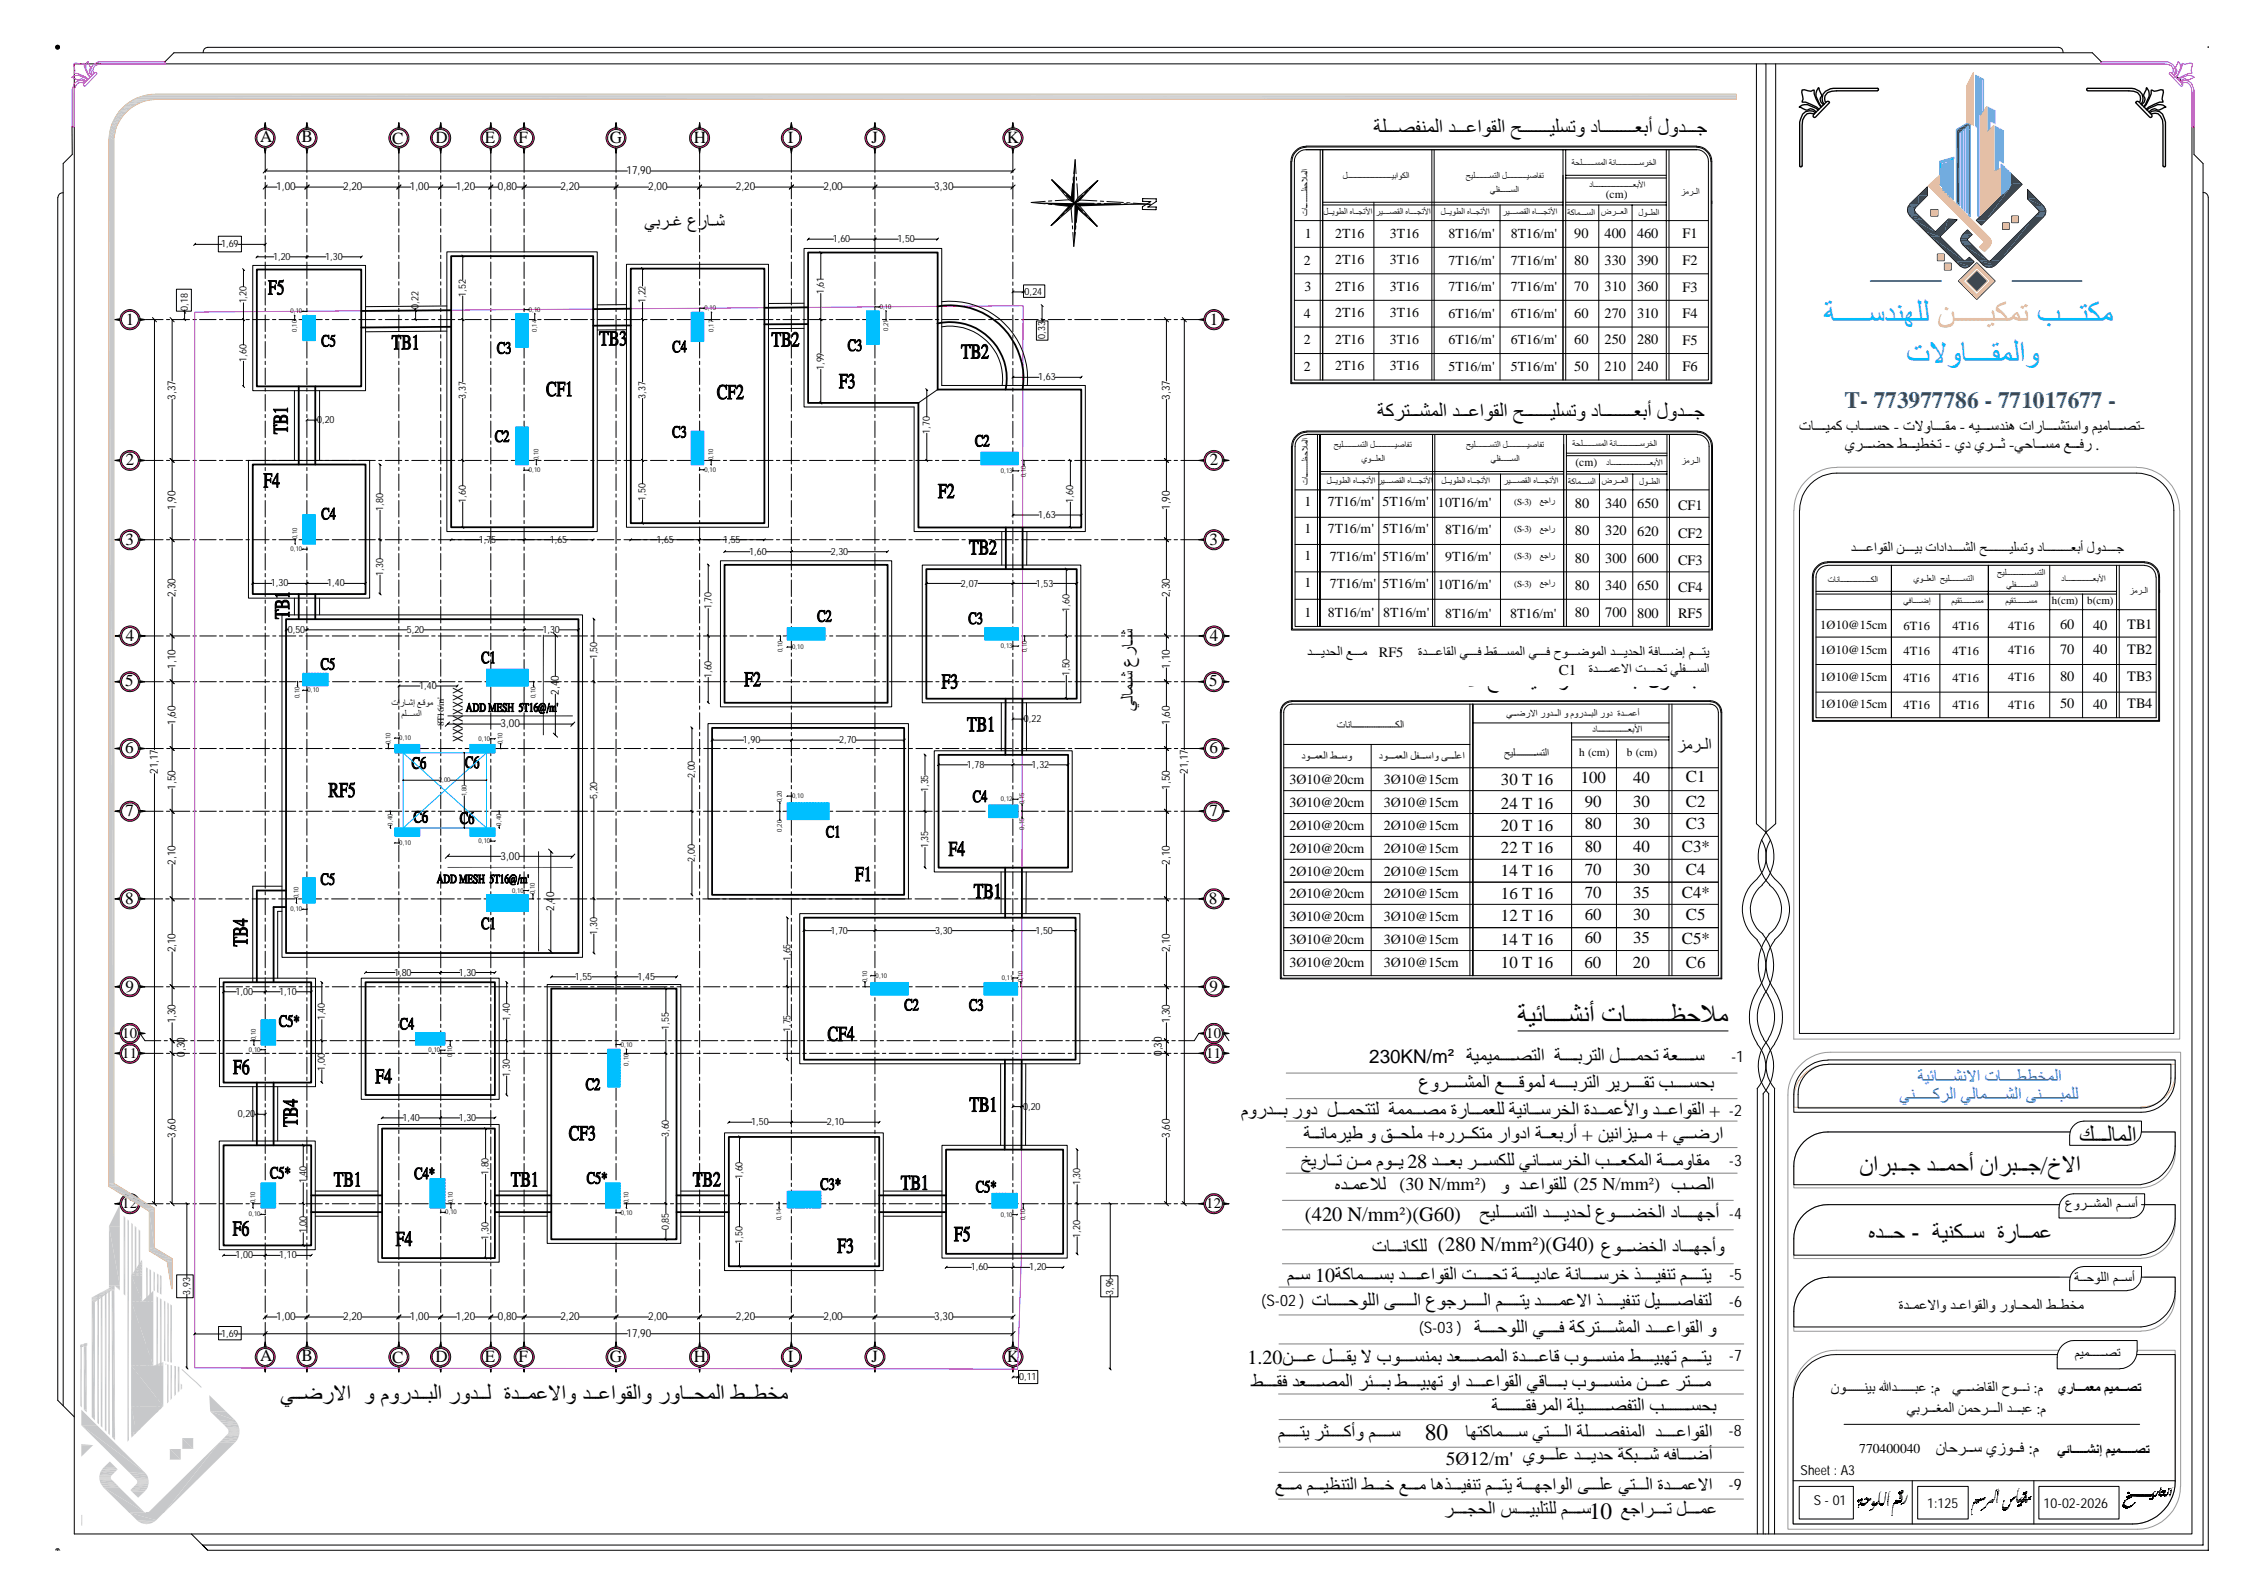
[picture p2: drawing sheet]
<svg xmlns="http://www.w3.org/2000/svg" width="420mm" height="297mm" viewBox="0 0 420 297" stroke-linecap="round" stroke-linejoin="round" font-family="sans-serif">
<defs><g id="words">
<g font-size="6" fill="#006edd">
<text x="341" y="60.7">B!!!!!!!?*;GA- 8!!!!!!!!:Y1P [!!!!!PY1</text>
<text x="356.4" y="68.2">H&amp;(4!!!!!31-'(</text>
</g>
<text font-size="5.2" x="285.7" y="191.6">!#$%%%%%&amp;(I +$%%%%%oooow7y1</text>
<text font-size="4.7" x="347.6" y="219.5">E*DF%%%H 5%%%07I E*DF%%%H/JK*</text>
<g font-size="4.5">
<text x="388.7" y="213.8">\!!!!-41-'</text>
<text x="349.2" y="232">^*!!!5 - B:;Y!!!? .%4!!!12</text>
</g>
<text font-size="4.4" fill="#105689" x="344.8" y="76.2">T- 773977786 - 771017677 -</text>
<g font-size="4.4">
<text x="55" y="262">!!!&quot;%&amp;' ( )(%*!!!+-' %(*!!!- .*!!!12&amp;'( *!!!2'(3-'( %(4!!!51-' 6!!!671</text>
<text x="266.3" y="269.2">80</text>
<text x="297" y="283.9">10</text>
</g>
<text font-size="4.2" x="260.5" y="128.5">?5%%%%ooooo0At* n%%%%oooo!iZ^C 6$%%%%ooooo9GI qC5%%%%H</text>
<g font-size="4">
<text x="258.3" y="25.2">i%%%%`r:02* 5%%%%A*NS2* n%%%%oooo!iZ^C 6$%%%%ooooo9GI qC5%%%%H</text>
<text x="259" y="78.4">XD]%%%&amp;02* 5%%%A*NS2* n%%%oooo!iZ^C 6$%%%ooooo9GI qC5%%%H</text>
</g>
<text font-size="3.8" x="243.9" y="228.2">(420 N/mm~)(G60)</text>
<g font-size="3.7">
<text x="265.2" y="203.7">BCD%%%%%%&amp;02* d%%%%%%kN02 [%%%%%%GD]2* D&quot;D%%%%%%S^ }%%%%%%ZsG</text>
<text x="275.5" y="198.7">!0!0%%%%%%`]2*</text>
<text x="291.9" y="198.7">%%%%%%GD]2* p%%%%%%0s^ 9%%%%%%&gt;</text>
<text x="232" y="208.7">PC@5%%%%G @C6 p%%%%0s]]2</text>
<text x="261" y="208.7">00%%%%`1 ?@$%%%%09i2 !($%%%%&gt;D.2* ?5%%%%0At*C 5%%%%A*NS2* +</text>
<text x="245.1" y="213.3">%%%($1D!- C ق%%%si1 +3@D%%%&lt;]1 @*C6* %%%9G@I + f!(*m!%%%1 + Q%%%R@*</text>
<text x="243.1" y="218.2">|&quot;@$%%%^ f%%%1 PN%%%&quot; 28 5%%%%9G D%%%%Z&lt;i2 Q($%%%%&gt;D.2* }%%%%9&lt;02* %%%%1C$S1</text>
<text x="249.5" y="222.8">35%%0Ay2</text>
<text x="276.6" y="228">n!i%%%%%%Z]2* 5%%%%%%&quot;5s2 BN%%%%%%a.2* 6$%%%%%%ھHI</text>
<text x="280.5" y="222.8">C 5%%A*NSi2 (25 N/mm~) }%%`2*</text>
<text x="240.6" y="239.6">_%%&gt; 10 X$0%%%%%%ZG 5%%%%%%A*NS2* z%%%%%%s^ %%%%%%&quot;6$A ($%%%%%%&gt;D/ ذ%%%%%%!r:^ _%%%%%%]&quot;</text>
<text x="256.5" y="234.3">+$%%%%($&lt;i2 (280 N/mm~)(G40) BN%%%%a.2* 6$%%%%ھHIC</text>
<text x="245.2" y="244.5">+$%%%%%%%7Ni2* g%%%%%%%2* BNHD%%%%%%%2* _%%%%%%%]&quot; 5%%%%%%%0AK* ذ%%%%%%%!r:^ p!%%%%%%%;$r]2</text>
<text x="277" y="249.5">%%%%%%7Ni2* Q%%%%%%W XD]%%%%%%&amp;02* 5%%%%%%A*NS2* C</text>
<text x="233.2" y="255">1.20f%%%%%A p%%%%%S&quot; K YN%%%%%Z:0G 59%%%%%`02* ?5%%%%%A$k YN%%%%%Z:1 b%%%%%!Fھ^ _%%%%%[&quot;</text>
<text x="233.9" y="259.5">b%%%%%SW 59%%%%%`02* Dئ%%%%%G b%%%%%!Fھ^ C* 5%%%%%A*NS2* Qk$%%%%%G YN%%%%%Z:1 f%%%%%A D]%%%%%1</text>
<text x="280.2" y="264.1">%%%%%%%%%%SWD02* i!%%%%%%%%%%`r]2* }%%%%%%%%%%ZsG</text>
</g>
<g font-size="3.6">
<text x="238.9" y="268.9">_%%%%%%]&quot; Dث%%%%%%XIC _%%%%%%&gt;</text>
<text x="273.9" y="268.9">$ھ[X$0%%%%%%&gt; Q]%%%%%%2* i%%%%%%`r:02* 5%%%%%%A*NS2*</text>
<text x="270.3" y="273.8">5{12/m' UN%%%%iA 5%%%%&quot;57 &lt;F%%%%' [W$%%%%RI</text>
<text x="238.3" y="278.9">d%%%%1 _%%%%!w:]2* b%%%%/ d%%%%1 $\ذ%%%%!r:^ _%%%%]&quot; %%%%ھH*N2* g%%%%iA Q]%%%%2* ?5%%%%0AK*</text>
<text x="270" y="283.4">D%%%%%vs2* س%%%%%!Fi]i2 _%%%%%&gt;</text>
<text x="303" y="283.4">dH*D%%%%%^ p%%%%%0A</text>
</g>
<g font-size="3.5">
<text x="120.5" y="42.7">QGD%%l B@$%%'</text>
<text x="212.2" y="127.3" transform="rotate(-90 212.2 127.3)">' B@$%'</text>
<text x="212.2" y="132.9" transform="rotate(-90 212.2 132.9)">Q2$0%</text>
<text x="255.9" y="198.7">230KN/m_</text>
</g>
<g font-size="3.4" fill="#00f">
<text x="359.7" y="202.4">!#$%%%%%%&amp;(K* +$%%%%%%,,.02*</text>
<text x="355" y="205.8">Q:%%%%%%%%XD2* Q2$0%%%%%%%%&amp;2* g:%%%%%%%%F0i2</text>
</g>
<text font-size="3.4" x="261.6" y="222.5">(30 N/mm~)</text>
<g font-size="3.2">
<text x="48.6" y="26.6">A</text>
<text x="56.3" y="26.6">B</text>
<text x="73.3" y="26.8">C</text>
<text x="81.4" y="26.8">D</text>
<text x="90.6" y="26.8">E</text>
<text x="96.9" y="26.8">F</text>
<text x="114" y="26.8">G</text>
<text x="129.7" y="26.8">H</text>
<text x="147.3" y="26.8">I</text>
<text x="162.9" y="26.8">J</text>
<text x="188.2" y="26.8">K</text>
<text x="23.5" y="60.7">1</text>
<text x="226.1" y="60.7">1</text>
<text x="23.5" y="87">2</text>
<text x="226.1" y="87">2</text>
<text x="23.5" y="101.8">3</text>
<text x="226.1" y="101.8">3</text>
<text x="23.5" y="119.8">4</text>
<text x="226.1" y="119.8">4</text>
<text x="23.4" y="128.3">5</text>
<text x="226" y="128.3">5</text>
<text x="23.4" y="140.8">6</text>
<text x="226.1" y="140.8">6</text>
<text x="313.5" y="140.4">m1D%%2*</text>
<text x="23.5" y="152.6">7</text>
<text x="226.1" y="152.6">7</text>
<text x="23.4" y="168.9">8</text>
<text x="226" y="168.9">8</text>
<text x="23.5" y="185.3">9</text>
<text x="226.1" y="185.3">9</text>
<text x="48.6" y="254.5">A</text>
<text x="56.3" y="254.5">B</text>
<text x="73.3" y="254.7">C</text>
<text x="81.4" y="254.6">D</text>
<text x="90.6" y="254.6">E</text>
<text x="96.9" y="254.6">F</text>
<text x="114" y="254.6">G</text>
<text x="129.7" y="254.6">H</text>
<text x="147.3" y="254.6">I</text>
<text x="162.9" y="254.6">J</text>
<text x="188.2" y="254.6">K</text>
<text x="361.8" y="271.7">E$7D%%%&gt; UVN%%%W :P</text>
</g>
<g font-size="3.1">
<text x="280.5" y="146.7">30 T 16</text>
<text x="295.4" y="146.4">100</text>
<text x="305.3" y="146.4">40</text>
<text x="315.1" y="146.2">C1</text>
<text x="280.5" y="151.1">24 T 16</text>
<text x="280.5" y="155.2">20 T 16</text>
<text x="296.2" y="150.8">90</text>
<text x="296.2" y="154.9">80</text>
<text x="305.3" y="150.8">30</text>
<text x="305.3" y="154.9">30</text>
<text x="315.1" y="155">C3</text>
<text x="315.1" y="150.7">C2</text>
<text x="280.5" y="159.5">22 T 16</text>
<text x="296.2" y="159.2">80</text>
<text x="305.3" y="159.2">40</text>
<text x="314.3" y="159.3">C3*</text>
<text x="280.5" y="163.8">14 T 16</text>
<text x="296.2" y="167.8">70</text>
<text x="296.2" y="163.5">70</text>
<text x="305.3" y="167.8">35</text>
<text x="305.3" y="163.5">30</text>
<text x="314.3" y="167.8">C4*</text>
<text x="315.1" y="163.6">C4</text>
<text x="280.5" y="168">16 T 16</text>
<text x="280.5" y="172.2">12 T 16</text>
<text x="296.2" y="171.9">60</text>
<text x="305.3" y="171.9">30</text>
<text x="315.1" y="172">C5</text>
<text x="280.5" y="176.6">14 T 16</text>
<text x="296.2" y="176.3">60</text>
<text x="305.3" y="176.3">35</text>
<text x="314.3" y="176.4">C5*</text>
<text x="280.5" y="180.8">10 T 16</text>
<text x="296.2" y="180.9">60</text>
<text x="305.2" y="180.9">20</text>
<text x="315.1" y="181">C6</text>
</g>
<g font-size="3">
<text x="336.3" y="80.7">+$%%%%%!0X Y$%%%%%Z7 - +KC$%%%%%S1 - [!%%%%%&gt;5:\ +*@$%%%%%&amp;]&gt;*C _!1$%%%%%`^-</text>
<text x="344.8" y="84.1">UD%%%%a7 b%%%%!,.^ - U6 UD%%%%c -Q7$%%%%Z1 d%%%%W@ .</text>
<text x="323.6" y="198.5">-1</text>
<text x="323.1" y="208.5">-2</text>
<text x="323.1" y="217.9">-3</text>
<text x="323.1" y="227.8">-4</text>
<text x="323.2" y="239.3">-5</text>
<text x="235.8" y="244.2">(S-02 )</text>
<text x="323.1" y="244.3">-6</text>
<text x="354.9" y="245">.*!!12&amp;'( *!!2'(3-'( %(4!!51-' 6!!671</text>
<text x="265.2" y="249.2">(S-03 )</text>
<text x="323.1" y="254.5">-7</text>
<text x="323.1" y="268.5">-8</text>
<text x="323.1" y="278.6">-9</text>
</g>
<g font-size="2.9">
<text x="342.2" y="260.4">EN%%%%%%%%%:!G O5%%%%%%%%%FA :P</text>
<text x="365" y="260.4">Q%%%%R$S2* TN%%%%( :P</text>
<text x="356.4" y="264.4">QGD%%%%e02* f07D%%%%2* 5%%%%FA :P</text>
</g>
<g font-size="2.8">
<text x="345.9" y="103.3">5%%%%%%A*NS2* f%%%%%%!G +*6*5%%%%%%&amp;2* n%%%%%%oooo!iZ^C 6$%%%%%%ooooo9GI qC5%%%%%%H</text>
<text x="291.3" y="126.2">C1</text>
<text x="22.9" y="194">10</text>
<text x="22.9" y="197.7">11</text>
<text x="225.5" y="194">10</text>
<text x="225.5" y="197.7">11</text>
<text x="22.9" y="225.8">12</text>
<text x="225.5" y="225.8">12</text>
</g>
<g font-size="2.7">
<text x="294.2" y="44.5">90</text>
<text x="299.9" y="44.5">400</text>
<text x="306" y="44.5">460</text>
<text x="314.5" y="44.6">F1</text>
<text x="294.2" y="49.4">80</text>
<text x="299.9" y="49.4">330</text>
<text x="306" y="49.4">390</text>
<text x="314.5" y="49.5">F2</text>
<text x="294.2" y="54.4">70</text>
<text x="294.2" y="59.4">60</text>
<text x="299.9" y="54.4">310</text>
<text x="299.9" y="59.4">270</text>
<text x="306" y="54.4">360</text>
<text x="306" y="59.4">310</text>
<text x="314.5" y="54.5">F3</text>
<text x="314.5" y="59.5">F4</text>
<text x="294.2" y="64.3">60</text>
<text x="299.9" y="64.3">250</text>
<text x="306" y="64.3">280</text>
<text x="314.5" y="64.4">F5</text>
<text x="294.2" y="69.3">50</text>
<text x="299.9" y="69.3">210</text>
<text x="306" y="69.3">240</text>
<text x="314.5" y="69.4">F6</text>
<text x="294.3" y="95">80</text>
<text x="300" y="95">340</text>
<text x="306" y="95">650</text>
<text x="313.6" y="95.4">CF1</text>
<text x="294.3" y="100.1">80</text>
<text x="300" y="100.1">320</text>
<text x="306" y="100.2">620</text>
<text x="313.6" y="100.5">CF2</text>
<text x="294.3" y="105.2">80</text>
<text x="300" y="105.2">300</text>
<text x="306" y="105.2">600</text>
<text x="313.6" y="105.6">CF3</text>
<text x="294.3" y="110.3">80</text>
<text x="300" y="110.3">340</text>
<text x="306" y="110.4">650</text>
<text x="313.6" y="110.7">CF4</text>
<text x="294.3" y="115.4">80</text>
<text x="300" y="115.4">700</text>
<text x="306" y="115.5">800</text>
<text x="313.6" y="115.6">RF5</text>
<text x="385.1" y="117.6">60</text>
<text x="391.2" y="117.8">40</text>
<text x="397.6" y="117.6">TB1</text>
<text x="244.3" y="122.8">5%%%%%&quot;5s2* d%%%%%1</text>
<text x="257.7" y="122.7">RF5</text>
<text x="265" y="122.8">?5%%%%%A$S2* Q%%%%%W bS%%%%%Z02* Q%%%%%W TN%%%%%RN02* 5%%%%%&quot;5s2* W$%%%%%Rj _%%%%%]&quot;</text>
<text x="385.1" y="122.2">70</text>
<text x="391.2" y="122.3">40</text>
<text x="397.6" y="122.2">TB2</text>
<text x="297" y="126.1">?5%%%%%%0AK* z%%%%%%s^ Qir%%%%%%Z2*</text>
<text x="385.1" y="127.3">80</text>
<text x="391.2" y="127.4">40</text>
<text x="397.6" y="127.3">TB3</text>
<text x="385.1" y="132.4">50</text>
<text x="391.2" y="132.5">40</text>
<text x="397.6" y="132.4">TB4</text>
<text x="386" y="226.1">=(%!!!&gt;1-' )!!!?]</text>
<text x="387.8" y="239.9">B!!!5(A-' )!!!?]</text>
<text x="387.8" y="253.9">):1!!!!!!!!#P</text>
<text x="386.3" y="260.3">!&quot;####$&amp;% ')$####+-</text>
<text x="384.6" y="272">./&quot;#######023 ')$#######+-</text>
</g>
<g font-size="2.6">
<text x="243.9" y="44.5">1</text>
<text x="249.6" y="44.4">2T16</text>
<text x="259.8" y="44.4">3T16</text>
<text x="270.7" y="44.5">8T16/m'</text>
<text x="282.4" y="44.5">8T16/m'</text>
<text x="243.7" y="49.5">2</text>
<text x="249.6" y="49.4">2T16</text>
<text x="259.8" y="49.4">3T16</text>
<text x="270.7" y="49.4">7T16/m'</text>
<text x="282.4" y="49.4">7T16/m'</text>
<text x="243.7" y="59.4">4</text>
<text x="243.8" y="54.5">3</text>
<text x="249.6" y="54.4">2T16</text>
<text x="249.6" y="59.3">2T16</text>
<text x="259.8" y="54.4">3T16</text>
<text x="259.8" y="59.3">3T16</text>
<text x="270.7" y="54.4">7T16/m'</text>
<text x="270.7" y="59.4">6T16/m'</text>
<text x="282.4" y="54.4">7T16/m'</text>
<text x="282.4" y="59.4">6T16/m'</text>
<text x="243.7" y="64.4">2</text>
<text x="249.6" y="64.3">2T16</text>
<text x="259.8" y="64.3">3T16</text>
<text x="270.7" y="64.3">6T16/m'</text>
<text x="282.4" y="64.3">6T16/m'</text>
<text x="243.7" y="69.4">2</text>
<text x="249.6" y="69.2">2T16</text>
<text x="259.8" y="69.2">3T16</text>
<text x="270.7" y="69.3">5T16/m'</text>
<text x="282.4" y="69.3">5T16/m'</text>
<text x="243.8" y="94.5">1</text>
<text x="248.2" y="94.5">7T16/m'</text>
<text x="258.4" y="94.5">5T16/m'</text>
<text x="268.8" y="94.7">10T16/m'</text>
<text x="243.8" y="99.6">1</text>
<text x="248.2" y="99.7">7T16/m'</text>
<text x="258.4" y="99.7">5T16/m'</text>
<text x="270.1" y="99.8">8T16/m'</text>
<text x="243.8" y="104.7">1</text>
<text x="248.5" y="104.8">7T16/m'</text>
<text x="258.4" y="104.8">5T16/m'</text>
<text x="270.1" y="104.9">9T16/m'</text>
<text x="243.8" y="109.8">1</text>
<text x="248.5" y="109.9">7T16/m'</text>
<text x="258.4" y="109.9">5T16/m'</text>
<text x="268.8" y="110">10T16/m'</text>
<text x="243.8" y="115.4">1</text>
<text x="248.2" y="115.4">8T16/m'</text>
<text x="258.5" y="115.4">8T16/m'</text>
<text x="270.1" y="115.6">8T16/m'</text>
<text x="282.3" y="115.6">8T16/m'</text>
<text x="86.5" y="138.8" transform="rotate(-90 86.5 138.8)">XXXXXXXX</text>
<text x="241" y="146.6">3{10@20cm</text>
<text x="258.7" y="146.6">3{10@15cm</text>
<text x="241" y="150.8">3{10@20cm</text>
<text x="241" y="155.1">2{10@20cm</text>
<text x="258.7" y="150.8">3{10@15cm</text>
<text x="258.7" y="155.1">2{10@15cm</text>
<text x="241" y="159.4">2{10@20cm</text>
<text x="258.7" y="159.4">2{10@15cm</text>
<text x="241" y="167.9">2{10@20cm</text>
<text x="241" y="163.7">2{10@20cm</text>
<text x="258.7" y="167.9">2{10@15cm</text>
<text x="258.7" y="163.7">2{10@15cm</text>
<text x="241" y="172.1">3{10@20cm</text>
<text x="258.7" y="172.1">3{10@15cm</text>
<text x="241" y="176.4">3{10@20cm</text>
<text x="258.7" y="176.4">3{10@15cm</text>
<text x="241" y="180.7">3{10@20cm</text>
<text x="258.7" y="180.7">3{10@15cm</text>
<text x="336.5" y="275.7">Sheet : A3</text>
<text x="339" y="281.4">S - 01</text>
<text x="360.2" y="281.8">1:125</text>
<text x="382" y="281.8">10-02-2026</text>
</g>
<text font-size="2.5" x="347.5" y="271.7">770400040</text>
<g font-size="2.3">
<text x="340.2" y="117.6">1{10@15cm</text>
<text x="355.8" y="117.8">6T16</text>
<text x="364.9" y="117.8">4T16</text>
<text x="375.4" y="117.7">4T16</text>
<text x="340.2" y="122.2">1{10@15cm</text>
<text x="355.8" y="122.3">4T16</text>
<text x="364.9" y="122.3">4T16</text>
<text x="375.4" y="122.2">4T16</text>
<text x="340.2" y="127.3">1{10@15cm</text>
<text x="355.8" y="127.5">4T16</text>
<text x="364.9" y="127.5">4T16</text>
<text x="375.4" y="127.4">4T16</text>
<text x="340.2" y="132.4">1{10@15cm</text>
<text x="355.8" y="132.6">4T16</text>
<text x="364.9" y="132.6">4T16</text>
<text x="375.4" y="132.5">4T16</text>
</g>
<g font-size="2.2">
<text x="300.1" y="37">(cm)</text>
<text x="294.5" y="87.1">(cm)</text>
</g>
<g font-size="2.1">
<text x="51.6" y="35.6">1,00</text>
<text x="64.1" y="35.6">2,20</text>
<text x="76.6" y="35.6">1,00</text>
<text x="85.2" y="35.6">1,20</text>
<text x="93" y="35.6">0,80</text>
<text x="104.7" y="35.6">2,20</text>
<text x="117.1" y="32.6">17,90</text>
<text x="121.2" y="35.6">2,00</text>
<text x="137.5" y="35.6">2,20</text>
<text x="153.9" y="35.6">2,00</text>
<text x="174.6" y="35.6">3,30</text>
<text x="32.8" y="74.7" transform="rotate(-90 32.8 74.7)">3,37</text>
<text x="218.7" y="74.7" transform="rotate(-90 218.7 74.7)">3,37</text>
<text x="32.8" y="95.3" transform="rotate(-90 32.8 95.3)">1,90</text>
<text x="218.7" y="95.3" transform="rotate(-90 218.7 95.3)">1,90</text>
<text x="32.8" y="111.7" transform="rotate(-90 32.8 111.7)">2,30</text>
<text x="218.7" y="111.7" transform="rotate(-90 218.7 111.7)">2,30</text>
<text x="32.8" y="125" transform="rotate(-90 32.8 125)">1,10</text>
<text x="218.7" y="125" transform="rotate(-90 218.7 125)">1,10</text>
<text x="104.4" y="129.8" transform="rotate(-90 104.4 129.8)">2,40</text>
<text x="32.8" y="135.5" transform="rotate(-90 32.8 135.5)">1,60</text>
<text x="93.6" y="136">3,00</text>
<text x="218.7" y="135.5" transform="rotate(-90 218.7 135.5)">1,60</text>
<text x="249.9" y="136.3">+$($%%%%%%%%oooooooooooooo&lt;2*</text>
<text x="243.2" y="142">6N%%%092* b%%%&gt;C</text>
<text x="257.7" y="142">6N%%%%%092* pr%%%%&gt;*C g%%%%iA*</text>
<text x="281.1" y="141.4">n!i%%%%%%%%%%%%%%%Z]2*</text>
<text x="295.2" y="141.4">h (cm)</text>
<text x="304.1" y="141.4">b (cm)</text>
<text x="29.5" y="144.7" transform="rotate(-90 29.5 144.7)">21,17</text>
<text x="32.8" y="147.6" transform="rotate(-90 32.8 147.6)">1,50</text>
<text x="218.7" y="147.6" transform="rotate(-90 218.7 147.6)">1,50</text>
<text x="222" y="144.7" transform="rotate(-90 222 144.7)">21,17</text>
<text x="32.8" y="161.6" transform="rotate(-90 32.8 161.6)">2,10</text>
<text x="93.6" y="160.7">3,00</text>
<text x="218.7" y="161.6" transform="rotate(-90 218.7 161.6)">2,10</text>
<text x="103.6" y="170.3" transform="rotate(-90 103.6 170.3)">2,40</text>
<text x="32.8" y="178" transform="rotate(-90 32.8 178)">2,10</text>
<text x="218.7" y="178" transform="rotate(-90 218.7 178)">2,10</text>
<text x="32.8" y="191.3" transform="rotate(-90 32.8 191.3)">1,30</text>
<text x="218.7" y="191.3" transform="rotate(-90 218.7 191.3)">1,30</text>
<text x="34.5" y="197.5" transform="rotate(-90 34.5 197.5)">0,30</text>
<text x="217.2" y="197.4" transform="rotate(-90 217.2 197.4)">0,30</text>
<text x="32.8" y="212.7" transform="rotate(-90 32.8 212.7)">3,60</text>
<text x="218.7" y="212.7" transform="rotate(-90 218.7 212.7)">3,60</text>
<text x="51.6" y="246.8">1,00</text>
<text x="64.1" y="246.8">2,20</text>
<text x="76.6" y="246.8">1,00</text>
<text x="85.2" y="246.8">1,20</text>
<text x="93" y="246.8">0,80</text>
<text x="104.7" y="246.8">2,20</text>
<text x="117.1" y="249.9">17,90</text>
<text x="121.2" y="246.8">2,00</text>
<text x="137.5" y="246.8">2,20</text>
<text x="153.9" y="246.8">2,00</text>
<text x="174.6" y="246.8">3,30</text>
</g>
<g font-size="2">
<text x="383.5" y="113">h(cm)</text>
<text x="390.1" y="113">b(cm)</text>
</g>
<g font-size="1.9">
<text x="41.3" y="46.2">1,69</text>
<text x="155.7" y="45.3">1,60</text>
<text x="167.7" y="45.3">1,50</text>
<text x="51.1" y="48.6">1,20</text>
<text x="60.8" y="48.6">1,30</text>
<text x="35.1" y="58" transform="rotate(-90 35.1 58)">0,18</text>
<text x="46.1" y="56.7" transform="rotate(-90 46.1 56.7)">1,20</text>
<text x="78.2" y="57.7" transform="rotate(-90 78.2 57.7)">0,22</text>
<text x="87.1" y="55.5" transform="rotate(-90 87.1 55.5)">1,52</text>
<text x="120.6" y="56.6" transform="rotate(-90 120.6 56.6)">1,22</text>
<text x="154" y="55" transform="rotate(-90 154 55)">1,61</text>
<text x="191.5" y="55.1">0,24</text>
<text x="195.4" y="63.3" transform="rotate(-90 195.4 63.3)">0,33</text>
<text x="46.1" y="67.6" transform="rotate(-90 46.1 67.6)">1,60</text>
<text x="154" y="69.2" transform="rotate(-90 154 69.2)">1,99</text>
<text x="194.1" y="71.1">1,63</text>
<text x="87.1" y="74.5" transform="rotate(-90 87.1 74.5)">3,37</text>
<text x="120.6" y="74.5" transform="rotate(-90 120.6 74.5)">3,37</text>
<text x="59.3" y="79.1">0,20</text>
<text x="173.8" y="81.1" transform="rotate(-90 173.8 81.1)">1,70</text>
<text x="71.6" y="95.5" transform="rotate(-90 71.6 95.5)">1,80</text>
<text x="87.1" y="94" transform="rotate(-90 87.1 94)">1,60</text>
<text x="120.6" y="93.6" transform="rotate(-90 120.6 93.6)">1,50</text>
<text x="200.6" y="94" transform="rotate(-90 200.6 94)">1,60</text>
<text x="89.5" y="101.5">1,75</text>
<text x="102.7" y="101.5">1,65</text>
<text x="122.7" y="101.5">1,65</text>
<text x="135.2" y="101.5">1,55</text>
<text x="194.1" y="96.9">1,63</text>
<text x="71.6" y="107.6" transform="rotate(-90 71.6 107.6)">1,30</text>
<text x="140" y="103.7">1,60</text>
<text x="155.3" y="103.7">2,30</text>
<text x="50.6" y="109.6">1,30</text>
<text x="61.2" y="109.6">1,40</text>
<text x="133" y="113.9" transform="rotate(-90 133 113.9)">1,70</text>
<text x="179.6" y="109.6">2,07</text>
<text x="193.6" y="109.6">1,53</text>
<text x="53.8" y="118.3">0,50</text>
<text x="76" y="118.3">5,20</text>
<text x="101.4" y="118.3">1,30</text>
<text x="199.9" y="114.3" transform="rotate(-90 199.9 114.3)">1,60</text>
<text x="111.6" y="123.2" transform="rotate(-90 111.6 123.2)">1,50</text>
<text x="78.4" y="128.8">1,40</text>
<text x="133" y="126.7" transform="rotate(-90 133 126.7)">1,60</text>
<text x="199.9" y="126.4" transform="rotate(-90 199.9 126.4)">1,50</text>
<text x="191.4" y="135">0,22</text>
<text x="281.6" y="133.9">Q%%%R@K* @C5%%%2* C PC@5%%%F2* @C6 ?5%%%0AI</text>
<text x="297.6" y="137">6$%%%%%oooooooooo9Gt*</text>
<text x="138.9" y="138.9">1,90</text>
<text x="156.8" y="138.9">2,70</text>
<text x="180.7" y="143.5">1,78</text>
<text x="192.8" y="143.5">1,32</text>
<text x="111.6" y="149.4" transform="rotate(-90 111.6 149.4)">5,20</text>
<text x="129.9" y="145.5" transform="rotate(-90 129.9 145.5)">2,00</text>
<text x="173.5" y="148" transform="rotate(-90 173.5 148)">1,35</text>
<text x="129.9" y="161.1" transform="rotate(-90 129.9 161.1)">2,00</text>
<text x="173.5" y="158.6" transform="rotate(-90 173.5 158.6)">1,35</text>
<text x="111.6" y="174.8" transform="rotate(-90 111.6 174.8)">1,30</text>
<text x="147.7" y="179.6" transform="rotate(-90 147.7 179.6)">1,65</text>
<text x="155.2" y="174.5">1,70</text>
<text x="174.8" y="174.5">3,30</text>
<text x="193.5" y="174.5">1,50</text>
<text x="44" y="186">1,00</text>
<text x="52.2" y="186">1,10</text>
<text x="73.7" y="182.4">1,80</text>
<text x="85.8" y="182.4">1,30</text>
<text x="107.4" y="183.1">1,55</text>
<text x="119.2" y="183.1">1,45</text>
<text x="60.7" y="190.7" transform="rotate(-90 60.7 190.7)">1,40</text>
<text x="95.3" y="190.8" transform="rotate(-90 95.3 190.8)">1,40</text>
<text x="125" y="192.5" transform="rotate(-90 125 192.5)">1,55</text>
<text x="147.7" y="192.9" transform="rotate(-90 147.7 192.9)">1,75</text>
<text x="60.7" y="200.1" transform="rotate(-90 60.7 200.1)">1,00</text>
<text x="95.3" y="201.3" transform="rotate(-90 95.3 201.3)">1,30</text>
<text x="44.4" y="208.8">0,20</text>
<text x="75.2" y="209.5">1,40</text>
<text x="85.8" y="209.5">1,30</text>
<text x="191.2" y="207.4">0,20</text>
<text x="125" y="212.6" transform="rotate(-90 125 212.6)">3,60</text>
<text x="140.4" y="210.4">1,50</text>
<text x="154.5" y="210.4">2,10</text>
<text x="57.3" y="221.2" transform="rotate(-90 57.3 221.2)">1,40</text>
<text x="91.3" y="219.6" transform="rotate(-90 91.3 219.6)">1,80</text>
<text x="138.8" y="220.4" transform="rotate(-90 138.8 220.4)">1,60</text>
<text x="201.9" y="221.6" transform="rotate(-90 201.9 221.6)">1,30</text>
<text x="57.3" y="230.5" transform="rotate(-90 57.3 230.5)">1,00</text>
<text x="91.3" y="231.7" transform="rotate(-90 91.3 231.7)">1,30</text>
<text x="125" y="230" transform="rotate(-90 125 230)">0,85</text>
<text x="138.8" y="232.5" transform="rotate(-90 138.8 232.5)">1,50</text>
<text x="201.9" y="231.4" transform="rotate(-90 201.9 231.4)">1,20</text>
<text x="44" y="235.2">1,00</text>
<text x="52.2" y="235.2">1,10</text>
<text x="181.4" y="237.4">1,60</text>
<text x="192.4" y="237.4">1,20</text>
<text x="35.5" y="242" transform="rotate(-90 35.5 242)">3,93</text>
<text x="208.1" y="242.1" transform="rotate(-90 208.1 242.1)">3,96</text>
<text x="41.3" y="249.9">1,69</text>
<text x="190.5" y="258">0,11</text>
</g>
<g font-size="1.7">
<text x="251" y="33.4">p%%%%oooooooooooooooooooooo!G*N&lt;2*</text>
<text x="274" y="33.4">n!i%%%ooooooZ]2* p%%%ooooooooo!;$r^</text>
<text x="294.4" y="31">sioooooooZ02* ($ooooooooooooo&gt;D.2*</text>
<text x="297" y="35.2">6$%%%%%%%%oooooooooooooooo9Gt*</text>
<text x="244.6" y="40.3" transform="rotate(-90 244.6 40.3)">+$%oooooow7y02*</text>
<text x="247.4" y="40.3">p%%%&quot;N,2* 3$%%%v^t*</text>
<text x="257.2" y="40.3">D!%%%%%%`S2* 3$%%%%%v^t*</text>
<text x="269.3" y="40.3">p%%%&quot;N,2* 3$%%%v^t*</text>
<text x="278.6" y="36.2">Qir%%%%%%%%%Z2*</text>
<text x="280.8" y="40.3">D!%%%%%%`S2* 3$%%%%%v^t*</text>
<text x="293.6" y="40.3">X$0%%%%%Z2*</text>
<text x="299.3" y="40.2">uD%%%%92*</text>
<text x="306.2" y="40.3">qN%%,2*</text>
<text x="314.2" y="36.5">m1D%%2*</text>
<text x="249.3" y="83.7">n!i%%%ooooooZ]2* p%%%ooooooooo!;$r^</text>
<text x="274.1" y="83.7">n!i%%%ooooooZ]2* p%%%ooooooooo!;$r^</text>
<text x="294.6" y="83.6">sioooooooZ02* ($ooooooooooooo&gt;D.2*</text>
<text x="254.5" y="86.4">UN%%%%i92*</text>
<text x="278.7" y="86.4">Qir%%%%%%%%%Z2*</text>
<text x="300.2" y="87.2">6$%%%%%%%%oooooooooooooooo9Gt*</text>
<text x="314.3" y="86.8">m1D%%2*</text>
<text x="244.6" y="90.6" transform="rotate(-90 244.6 90.6)">+$%oooooow7y02*</text>
<text x="248" y="90.6">p%%%&quot;N,2* 3$%%%v^t* D!%%%%%%`S2* 3$%%%%%v^t*</text>
<text x="269.4" y="90.6">p%%%&quot;N,2* 3$%%%v^t*</text>
<text x="281.1" y="90.6">D!%%%%%%`S2* 3$%%%%%v^t*</text>
<text x="283" y="94.3">(S-3)</text>
<text x="287.8" y="94.3">dH*@</text>
<text x="293.8" y="90.6">X$0%%%%%Z2*</text>
<text x="299.4" y="90.6">uD%%%%92*</text>
<text x="306.4" y="90.6">qN%%,2*</text>
<text x="283" y="99.4">(S-3)</text>
<text x="287.8" y="99.4">dH*@</text>
<text x="283" y="104.5">(S-3)</text>
<text x="287.8" y="104.5">dH*@</text>
<text x="373.3" y="107.7">n!i%%%%%%%%%%%%%%%ooooooZ]2*</text>
<text x="283" y="109.6">(S-3)</text>
<text x="287.8" y="109.6">dH*@</text>
<text x="341.6" y="109">+$($%%%%%%%oooooooooooo&lt;2*</text>
<text x="355.8" y="112.9">QW$%%%%%%Rj</text>
<text x="357.6" y="108.8">UN%%%i92* n!i%%ooooooZ]2*</text>
<text x="364.8" y="112.9">_!S]%%%%%%%%%%%Z1</text>
<text x="374.9" y="112.9">_!S]%%%%%%%%%%%Z1</text>
<text x="375" y="109.9">Qir%%%%%%%%%%%%Z2*</text>
<text x="385.3" y="108.8">6$%%%%%%%oooooooooo9Gt*</text>
<text x="398" y="111">m1D%%2*</text>
<text x="73.2" y="132">+*@$%'j d%kN1</text>
<text x="75" y="134.1">_i%%%%%%Z2*</text>
<text x="82.9" y="135.8" transform="rotate(-90 82.9 135.8)">8T16/m'</text>
</g>
<g font-size="1.2">
<text x="54.3" y="58.6">0,10</text>
<text x="98.8" y="58.3">0,10</text>
<text x="131.7" y="58">0,10</text>
<text x="164.4" y="57.7">0,10</text>
<text x="55.5" y="62" transform="rotate(-90 55.5 62)">0,10</text>
<text x="100.3" y="62" transform="rotate(-90 100.3 62)">0,14</text>
<text x="133.3" y="62" transform="rotate(-90 133.3 62)">0,17</text>
<text x="166" y="61.8" transform="rotate(-90 166 61.8)">0,21</text>
<text x="98.8" y="88.3">0,10</text>
<text x="100.6" y="86" transform="rotate(-90 100.6 86)">0,10</text>
<text x="131.7" y="88.2">0,10</text>
<text x="133.3" y="86" transform="rotate(-90 133.3 86)">0,10</text>
<text x="187.1" y="88.4">0,13</text>
<text x="191.8" y="89.2" transform="rotate(-90 191.8 89.2)">0,10</text>
<text x="55.5" y="100.8" transform="rotate(-90 55.5 100.8)">0,10</text>
<text x="54.3" y="103">0,10</text>
<text x="146.3" y="121.9" transform="rotate(-90 146.3 121.9)">0,10</text>
<text x="148" y="121.3">0,10</text>
<text x="187.1" y="121.2">0,13</text>
<text x="191.9" y="121.9" transform="rotate(-90 191.9 121.9)">0,10</text>
<text x="56" y="130.5" transform="rotate(-90 56 130.5)">0,10</text>
<text x="57.5" y="129.4">0,10</text>
<text x="100.1" y="130.5" transform="rotate(-90 100.1 130.5)">0,10</text>
<text x="73" y="139.1" transform="rotate(-90 73 139.1)">0,10</text>
<text x="74.6" y="138.3">0,10</text>
<text x="89.5" y="138.5">0,10</text>
<text x="93.9" y="139.1" transform="rotate(-90 93.9 139.1)">0,10</text>
<text x="82" y="146.2">2,00</text>
<text x="87.2" y="148.8" transform="rotate(-90 87.2 148.8)">1,80</text>
<text x="146.1" y="150" transform="rotate(-90 146.1 150)">0,20</text>
<text x="148" y="149.2">0,10</text>
<text x="187.1" y="149.8">0,12</text>
<text x="73.4" y="154.3" transform="rotate(-90 73.4 154.3)">0,40</text>
<text x="93.7" y="154.3" transform="rotate(-90 93.7 154.3)">0,40</text>
<text x="146.1" y="155.5" transform="rotate(-90 146.1 155.5)">0,20</text>
<text x="191.4" y="155.1" transform="rotate(-90 191.4 155.1)">0,15</text>
<text x="191.4" y="150.4" transform="rotate(-90 191.4 150.4)">0,15</text>
<text x="74.6" y="157.9">0,10</text>
<text x="89.5" y="157.6">0,10</text>
<text x="55.8" y="167.9" transform="rotate(-90 55.8 167.9)">0,10</text>
<text x="95.7" y="166.8">0,10</text>
<text x="100" y="167.1" transform="rotate(-90 100 167.1)">0,10</text>
<text x="54.3" y="170.3">0,10</text>
<text x="162.1" y="183.6" transform="rotate(-90 162.1 183.6)">0,10</text>
<text x="163.7" y="182.8">0,10</text>
<text x="187.2" y="183.2">0,11</text>
<text x="191.2" y="183.6" transform="rotate(-90 191.2 183.6)">0,10</text>
<text x="46.5" y="196.6">0,10</text>
<text x="47.8" y="194.4" transform="rotate(-90 47.8 194.4)">0,10</text>
<text x="80.1" y="196.7">0,10</text>
<text x="84.5" y="197.6" transform="rotate(-90 84.5 197.6)">0,10</text>
<text x="116" y="195.6">0,10</text>
<text x="117.5" y="199.2" transform="rotate(-90 117.5 199.2)">0,10</text>
<text x="46.5" y="227.4">0,10</text>
<text x="47.7" y="224.9" transform="rotate(-90 47.7 224.9)">0,10</text>
<text x="83.2" y="227">0,10</text>
<text x="84.7" y="224.9" transform="rotate(-90 84.7 224.9)">0,10</text>
<text x="116" y="227.1">0,10</text>
<text x="117.5" y="224.9" transform="rotate(-90 117.5 224.9)">0,10</text>
<text x="187.1" y="227.4">0,10</text>
<text x="146" y="228" transform="rotate(-90 146 228)">0,14</text>
<text x="191.6" y="228" transform="rotate(-90 191.6 228)">0,10</text>
</g>
</g></defs>
<g fill="none" stroke="#000" stroke-width=".19">
<path d="M48 25.7v.4M48 26.3l.2 .3M48 25.3v.3M48 26.2h.1M48.1 25.2h.1M48.2 26.6l.1 .1M48.3 24.8l-.2 .3M48.3 26.7l.2 .3M48.3 24.8h.1M48.6 27v.1M48.6 24.5l-.2 .2M48.6 27.1l.3 .1"/>
<path d="M48.7 24.4v.1M49 27.3h.1M49.1 24.3l-.3 .1M49.1 27.3h.3M49.1 24.3h.1M49.3 24.2l.8 .1M49.4 27.6l.2 1v-1M49.4 23.9l.2-1v1M49.4 27.3h.1M49.6 32.9v.6M49.6 34.1v3.1M49.6 37.8v.6"/>
<path d="M49.6 39v3.2M49.6 22.9l.1 1M49.6 32h67.7M49.6 35h2.2M49.7 27.6l-.1 1v3.6M49.9 27.3l-.3 .1M50 31.6l-.8 .7M50 34.6l-.8 .7M50 27.3h.1M50.1 24.3h.1M50.2 24.3l.3 .2M50.4 27.2l-.3 .1"/>
<path d="M50.5 27.1h-.1M50.5 24.6h.1M50.6 24.6l.2 .2M50.8 26.8l-.3 .3M50.8 26.8h.1M50.9 24.9h.1M51 25l.1 .3M51 26.4l-.1 .3M51.1 26.3v.1M51.1 25.4h.1M51.1 26v.2M51.1 25.5l.1 .3"/>
<path d="M51.2 25.8l-.1 .1M55.2 35h9.1M55.8 25.8v.3M55.8 25.7h.1M55.8 26.2h.1M55.9 25.3l-.1 .3M55.9 26.3l.1 .3M55.9 25.2h.1M56 26.6v.1M56.1 24.8l-.2 .3M56.1 26.7l.2 .3M56.2 24.8h-.1"/>
<path d="M56.3 27l.1 .1M56.4 24.5l-.2 .2M56.5 27.1l.2 .1M56.6 24.4l-.1 .1M56.8 27.3h.1M56.9 24.3l-.3 .1M56.9 27.3h.3M56.9 24.3h.1M57.1 24.2h.3M57.2 27.6l.2 1v-1M57.2 23.9l.2-1v1M57.3 27.3h.1"/>
<path d="M57.4 32.9v.6M57.4 34.1v3.1M57.4 37.8v.6M57.4 39v3.2M57.4 22.9l.2 1M57.4 24.2h.1M57.6 24.2l.3 .1M57.6 27.6l-.2 1v3.6M57.7 27.3l-.3 .1M57.8 34.6l-.8 .7M57.9 24.3h.1M58 24.3l.3 .2"/>
<path d="M58.2 27.2l-.5 .1M58.3 27.1h-.1M58.4 24.6h.1M58.5 24.6l.2 .2M58.5 26.8l-.2 .3M58.6 26.8h.1M58.7 24.9h.1M58.8 25l.1 .3M58.8 26.4l-.1 .3M58.9 25.4h.1M58.9 26.3l-.1 .1M58.9 25.5l.1 .3"/>
<path d="M59 26l-.1 .2M59 25.8v.1M67.7 35h9.1M73 25.7v.4M73 25.3v.3M73 26.2h.1M73.1 26.3l.1 .3M73.1 25.2h.1M73.2 26.6v.1M73.3 24.8l-.2 .3M73.3 26.7l.2 .3M73.4 24.8h-.1"/>
<path d="M73.5 27l.4 .2M73.6 24.5l-.2 .2M73.7 24.4v.1M74 27.3h.1M74 24.3l-.2 .1M74.1 27.3h.3M74.1 24.3h.1M74.3 24.2h.2M74.4 27.6l.1 1v-1M74.4 23.9l.1-1v1M74.4 27.3h.1M74.5 32.9v.6"/>
<path d="M74.5 34.1v3.1M74.5 37.8v.6M74.5 39v3.2M74.5 22.9l.2 1M74.6 24.2h.1M74.7 24.2l.4 .1M74.7 27.6l-.2 1v3.6M74.9 27.3l-.4 .1M74.9 34.6l-.7 .7M75 27.3h-.1M75.1 24.3h.1M75.2 24.3l.3 .2"/>
<path d="M75.4 27.2l-.3 .1M75.4 27.1h.1M75.5 24.6h.1M75.6 24.6l.2 .2M75.7 26.8l-.2 .3M75.8 26.8h.1M75.9 24.9h.1M75.9 25l.2 .3M76 26.4l-.1 .3M76 26.3v.1M76.1 25.4h.1M76.1 26v.2"/>
<path d="M76.1 25.5l.1 .3M76.2 25.8l-.1 .1M80.1 35h5.2M80.8 25.8v.3M80.8 25.7h.1M80.8 26.2h.1M80.9 25.3l-.1 .3M80.9 26.3l.1 .3M80.9 25.2h.1M81 26.6v.1M81.1 24.8l-.2 .3M81.1 26.7l.2 .3"/>
<path d="M81.2 24.8h-.1M81.3 27l.1 .1M81.4 24.5l-.2 .2M81.4 27.1l.3 .1M81.5 24.4v.1M81.7 27.3h.1M81.9 24.3l-.3 .1M81.9 27.3h.3M81.9 24.3h.1M82 24.2h.3M82.2 27.6l.2 1v-1M82.2 23.9l.2-1v1"/>
<path d="M82.3 27.3h.1M82.4 32.9v.6M82.4 34.1v3.1M82.4 37.8v.6M82.4 39v3.2M82.4 22.9l.1 1M82.4 24.2h.1M82.5 24.2l.3 .1M82.5 27.6l-.1 1v3.6M82.7 27.3l-.3 .1M82.8 34.6l-.8 .7M82.8 27.3h.1"/>
<path d="M82.9 24.3h.1M83 24.3l.3 .2M83.1 27.2l-.3 .1M83.3 27.1h-.1M83.4 24.6h.1M83.4 24.6l.3 .2M83.5 26.8l-.2 .3M83.6 26.8h.1M83.7 24.9h.1M83.7 25l.2 .3M83.8 26.4l-.1 .3M83.9 26.3l-.1 .1"/>
<path d="M83.9 25.5v.3M83.9 25.4h.1M83.9 26v.2M83.9 25.8v.1M88.7 35h4.4M90.1 25.8l.1 .3M90.1 25.7h.1M90.2 26.2h.1M90.2 26.3l.1 .3M90.2 25.3l-.1 .3M90.3 25.2h.1M90.4 26.6v.1"/>
<path d="M90.4 24.8l-.1 .3M90.5 26.7l.1 .3M90.5 24.8h.1M90.7 27l.1 .1M90.8 24.5l-.2 .2M90.8 27.1l.3 .1M90.9 24.4l-.1 .1M91.1 27.3h.1M91.2 24.3l-.3 .1M91.2 27.3h.5M91.3 24.3h.1M91.4 24.2h.5"/>
<path d="M91.6 27.6l.1 1v-1M91.6 23.9l.1-1v1M91.7 32.9v.6M91.7 34.1v3.1M91.7 37.8v.6M91.7 39.1v3.1M91.7 22.9l.2 1M91.9 24.2l.3 .1M91.9 27.6l-.2 1v3.7M92 27.3l-.3 .1M92.1 34.6l-.7 .7M92.2 27.3h-.1"/>
<path d="M92.3 24.3h.1M92.4 24.3l.3 .2M92.5 27.2l-.3 .1M92.6 27.1h.1M92.7 24.6h.1M92.8 24.6l.2 .2M92.9 26.8l-.2 .3M93 26.8h-.1M93 24.9h.1M93.1 25l.1 .3M93.2 26.4l-.2 .3M93.2 26.3v.1"/>
<path d="M93.3 25.4h.1M93.3 26l-.1 .2M93.3 25.5v.4M96.4 25.8v.3M96.4 25.7h.1M96.4 26.2h.1M96.5 25.3l-.1 .3M96.5 26.3l.1 .3M96.5 25.2h.1M96.6 35h8.3M96.6 26.6v.1M96.7 24.8l-.2 .3"/>
<path d="M96.7 26.7l.2 .3M96.8 24.8h-.1M96.9 27l.4 .2M97 24.5l-.2 .2M97.2 24.4l-.1 .1M97.4 27.3h.1M97.5 24.3l-.3 .1M97.5 27.3h.3M97.5 24.3h.1M97.7 24.2h.3M97.8 27.6l.2 1v-1M97.8 23.9l.2-1v1"/>
<path d="M97.9 27.3h.1M98 32.9v.6M98 34.1v3.1M98 37.8v.6M98 39v3.2M98 22.9l.1 1M98 24.2h.1M98.1 27.6l-.1 1v3.6M98.2 24.2l.3 .1M98.3 27.3l-.3 .1M98.4 34.6l-.8 .7M98.4 27.3h-.1"/>
<path d="M98.5 24.3h.1M98.6 24.3l.3 .2M98.8 27.2l-.3 .1M98.8 27.1h.1M98.9 24.6h.1M99.1 24.6l.2 .2M99.1 26.8l-.2 .3M99.2 26.8h.1M99.3 24.9h.1M99.4 25l.1 .3M99.4 26.4l-.1 .3M99.5 25.4h.1"/>
<path d="M99.5 26.3l-.1 .1M99.5 25.5l.1 .3M99.6 26l-.1 .2M99.6 25.8v.1M108.3 35h12.9M113.6 25.7v.4M113.6 26.3l.1 .3M113.6 26.2h.1M113.6 25.3v.3M113.7 25.2h.1M113.8 26.6v.1M113.9 24.8l-.2 .3"/>
<path d="M113.9 26.7l.2 .3M113.9 24.8h.1M114.1 27l.1 .1M114.2 24.5l-.2 .2M114.2 27.1l.3 .1M114.3 24.4v.1M114.6 27.3h.1M114.6 24.3l-.2 .1M114.7 27.3h.4M114.7 24.3h.1M114.9 24.2h.4M115 27.6l.1 1v-1"/>
<path d="M115 23.9l.1-1v1M115.1 32.9v.6M115.1 34.1v3.1M115.1 37.8v.6M115.1 39v3.2M115.1 22.9l.2 1M115.3 24.2l.3 .1M115.3 27.6l-.2 1v3.6M115.5 27.3l-.4 .1M115.5 34.6l-.7 .7M115.6 27.3h-.1M115.7 24.3h.1"/>
<path d="M115.8 24.3l.3 .2M116 27.2l-.3 .1M116 27.1h.1M116.1 24.6h.1M116.2 24.6l.2 .2M116.3 26.8l-.2 .3M116.4 26.8h.1M116.5 24.9h.1M116.5 25l.2 .3M116.6 26.4l-.2 .3M116.6 26.3v.1M116.7 25.4h.1"/>
<path d="M116.7 26v.2M116.7 25.5l.1 .3M116.7 25.8v.1M121.7 32h67.6M124.7 35h12.9M129.2 25.8v.3M129.2 25.7h.1M129.2 26.2h.1M129.2 26.3l.2 .3M129.2 25.3v.3M129.3 25.2h.1M129.4 26.6l.1 .1"/>
<path d="M129.5 24.8l-.2 .3M129.5 26.7l.2 .3M129.5 24.8h.1M129.8 27v.1M129.8 24.5l-.2 .2M129.8 27.1l.3 .1M129.9 24.4v.1M130.2 27.3h.1M130.3 24.3l-.3 .1M130.3 27.3h.3M130.3 24.3h.1M130.4 24.2h.5"/>
<path d="M130.6 27.6l.2 1v-1M130.6 23.9l.2-1v1M130.6 27.3h.1M130.8 32.9v.6M130.8 34.1v3.1M130.8 37.8v.6M130.8 39v3.2M130.8 22.9l.1 1M130.9 24.2l.3 .1M130.9 27.6l-.1 1v3.6M131.1 27.3l-.3 .1M131.1 34.6l-.7 .7"/>
<path d="M131.2 27.3h-.1M131.3 24.3h.1M131.4 24.3l.3 .2M131.5 27.2l-.2 .1M131.7 27.1h-.1M131.7 24.6h.1M131.8 24.6l.2 .2M132 26.8l-.3 .3M132 26.8h.1M132.1 24.9h.1M132.1 25l.1 .3M132.2 26.4l-.2 .3"/>
<path d="M132.2 26.3v.1M132.3 25.4h.1M132.3 26l-.1 .2M132.3 25.5v.4M141.1 35h12.9M146.3 25.8l.1 .3M146.3 25.7h.1M146.4 26.2h.1M146.4 25.3l-.1 .3M146.4 26.3l.2 .3M146.5 25.2h-.1M146.6 26.6v.1"/>
<path d="M146.6 24.8l-.1 .3M146.6 26.7l.3 .3M146.7 24.8h.1M146.9 27v.1M147 24.5l-.2 .2M147 27.1l.3 .1M147.1 24.4v.1M147.3 27.3h.1M147.4 24.3l-.2 .1M147.4 27.3h.3M147.5 24.3h.1M147.6 24.2h.3"/>
<path d="M147.7 27.6l.2 1v-1M147.7 23.9l.2-1v1M147.8 27.3h.1M147.9 32.9v.6M147.9 34.1v3.1M147.9 37.8v.6M147.9 39v3.2M147.9 22.9l.2 1M148 24.2h.1M148.1 24.2l.3 .1M148.1 27.6l-.2 1v3.6M148.3 27.3l-.3 .1"/>
<path d="M148.3 34.6l-.8 .7M148.4 27.3h-.1M148.5 24.3h.1M148.6 24.3l.2 .2M148.7 27.2l-.3 .1M148.8 27.1h.1M148.9 24.6h.1M149 24.6l.2 .2M149.1 26.8l-.2 .3M149.2 26.8h-.1M149.3 24.9h.1M149.3 25l.1 .3"/>
<path d="M149.4 26.4l-.2 .3M149.4 25.4h.1M149.4 26.3v.1M149.5 25.5v.3M149.5 26l-.1 .2M149.5 25.8v.1M157.4 35h17.3M162 25.8v.3M162 25.7h.1M162 25.3v.3M162 26.2h.1M162.1 26.3l.1 .3"/>
<path d="M162.1 25.2h.1M162.2 26.6v.1M162.3 24.8l-.2 .3M162.3 26.7l.2 .3M162.3 24.8h.1M162.5 27l.1 .1M162.6 24.5l-.2 .2M162.6 27.1l.3 .1M162.7 24.4l-.1 .1M162.9 27.3h.1M163.1 24.3l-.3 .1M163.1 27.3h.3"/>
<path d="M163.1 24.3h.1M163.2 24.2h.3M163.4 27.6l.1 1v-1M163.4 23.9l.1-1v1M163.4 27.3h.1M163.5 32.9v.6M163.5 34.1v3.1M163.5 37.8v.6M163.5 39v3.2M163.5 22.9l.2 1M163.6 24.2h.1M163.7 27.6l-.2 1v3.6"/>
<path d="M163.7 24.2l.3 .1M163.9 27.3l-.4 .1M163.9 34.6l-.7 .7M164 27.3h-.1M164.1 24.3h.1M164.2 24.3l.3 .2M164.3 27.2l-.3 .1M164.4 27.1h.1M164.5 24.6h.1M164.6 24.6l.2 .2M164.7 26.8l-.2 .3M164.8 26.8h.1"/>
<path d="M164.8 24.9h.1M164.9 25l.2 .3M165 26.4l-.2 .3M165.1 25.4h.1M165.1 26.3l-.1 .1M165.1 26v.2M165.1 25.5v.3M165.1 25.8v.1M178.1 35h11.2M187.7 25.8l.1 .3M187.7 25.7h.1M187.8 26.2h.1"/>
<path d="M187.8 25.3l-.1 .3M187.8 26.3l.2 .3M187.9 25.2h-.1M188 26.6v.1M188 24.8l-.1 .3M188 26.7l.3 .3M188.1 24.8h.1M188.3 27v.1M188.4 24.5l-.2 .2M188.4 27.1l.3 .1M188.5 24.4l-.1 .1M188.7 27.3h.1"/>
<path d="M188.8 24.3l-.2 .1M188.8 27.3h.3M188.9 24.3h.1M189 24.2h.3M189.1 27.6l.2 1v-1M189.1 23.9l.2-1v1M189.2 27.3h.1M189.3 28.7v3.6M189.3 32.9v.6M189.3 34.1v3.1M189.3 37.8v.7M189.3 39.1v3.1"/>
<path d="M189.3 22.9l.2 1M189.4 24.2h.1M189.5 24.2l.3 .1M189.5 27.6l-.2 1M189.7 27.3l-.3 .1M189.7 31.6l-.8 .7M189.7 34.6l-.8 .7M189.8 27.3h-.1M189.9 24.3h.1M190 24.3l.2 .2M190.1 27.2l-.3 .1M190.2 27.1h.1"/>
<path d="M190.3 24.6h.1M190.4 24.6l.2 .2M190.5 26.8l-.2 .3M190.6 26.8h-.1M190.7 24.9h.1M190.7 25l.1 .3M190.8 26.4l-.2 .3M190.8 25.4h.1M190.8 26.3v.1M190.9 25.5v.3M190.9 26l-.1 .2M190.9 25.8v.1"/>
<path d="M195.4 37.6l-2.7 .2 2.7 .3M196 38.1l.6 .1M196.6 37.5l-.6 .1M197.2 38.3l2.6 .3M198.5 35.6l.4 .4M198.9 39.8l-.5 .5M199.8 38.6l-3.3 3.6 3.7-3.3M199.8 37.3l-3.2-3.7 1.5 1.5-1.5-1.5 3.6 3.3 .6 1.1M199.8 37.3l1 .7M199.8 37.3l-2.6 .2M200.2 38.9l.2 2.7M200.5 34.3l-.3 2.6 .6 1.1"/>
<path d="M200.6 33.1v.6M200.7 32.5l.3-2.7 .1 2.7M200.8 38l1 .6 3.3 3.7-1.5-1.5 1.5 1.5-3.7-3.3M200.8 38l-1.5 1.4 1.5-1.4 .6 1M200.8 38l-1.5-1.6 1.5 1.6-1 .6M200.8 38h3.7M200.8 38l.6 1M200.8 38l-.6 .9M200.8 38h.1M201.2 33.1v.6M201.3 34.3l.2 2.7M201.4 39l-.2 2.6"/>
<path d="M201.8 37.4l-1 .6 1.5 1.5-1.5-1.5M201.8 37.4l3.4-3.7-3.7 3.3-.7 1M201.8 37.4l-2 1.2M201.8 37.4l3.2 .1M202.4 36.5l-1.6 1.5M202.7 39.9l.5 .4M203.2 35.6l-.4 .5M205.1 38h.6M205.7 37.6h.6M206.4 38.1h3.1M206.9 37.7l3.1 .1M210.1 38.1h.6"/>
<path d="M210.6 37.9h.6M211.8 38l3.2 .2-3.7-.1M213.6 37.1l2.5 .1v.5l-1.6 1h1.6v.5h-2.6v-.5l1.6-1-1.5-.1zM241.3 30.2v41.5h78.7v-34.2M241.4 30.2v41.3h78.4v-41.3M242.4 28.8a2.09 2.09 0 0 1 1.7-.8h73a2.2 2.2 0 0 1 2.2 2.2v40.8h-77.4v-40.8l.1-.5zM244.1 27.5a2.71 2.71 0 0 0-2.6 2.7M244.1 27.3a2.89 2.89 0 0 0-2.8 2.9M244.1 27.5h73M244.1 27.3h73M246.8 28v43M247.2 28v43z"/>
<path d="M247.2 28v43M247.2 38.3h44.9M247.2 37.8h44.9M256.8 37.8v33.2M267.6 28v43M268.1 28v43M280.4 38.3v32.7M292.1 28v43M292.7 38.3h18.7M292.7 37.8h18.7M292.7 28v43M292.7 33.3h18.7"/>
<path d="M292.7 32.8h18.7M298.8 38.3v32.7M305.1 38.3v32.7M311.4 28v43M312 28v43M317.1 27.5a2.71 2.71 0 0 1 2.7 2.7M317.1 27.3a2.89 2.89 0 0 1 2.9 2.9v7.9M21.5 59.7l.9 .2M22.4 59.6l-.9 .1h.9M22.7 59.8v.3M22.7 59.6v.1M22.8 59.3l-.1 .3"/>
<path d="M22.8 59.1v.1M23 58.8l-.1 .3M23.1 58.7l-.1 .1M23.4 58.5l-.3 .2M23.4 58.4h.1M23.8 58.3l-.3 .1M23.8 58.2h.1M24.3 58.2h-.3M24.3 58.2h.1M24.5 58.2l.3 .1M24.8 58.3h.1M24.9 58.3l.3 .2"/>
<path d="M25.3 58.5h.1M25.4 58.6l.2 .2M25.6 58.9h.1M25.7 59l.1 .3M25.8 59.3v.1M25.9 59.9l-.1 .3M25.9 59.4v.3M25.9 59.8v.1M26.2 59.6l.9 .1h-.9M28.5 59.4l.8 .8M28.9 59.7v80.4M30.5 59.7h-3.4l-.9 .2"/>
<path d="M31.1 59.7h.6M31.8 59.4l.8 .8M32.2 59.7v11.5M32.3 59.7h3.1M33 54.1h2.8v4.1h-2.8zM34.3 59.6l.4 .3M34.3 58.2l.4 .3M34.5 58v1.7M36.1 59.7h.6M36.4 45.7h5.1M36.6 45.5l-.4 .4M37.3 59.7h3.1"/>
<path d="M40.8 44.2h4.3v2.9h-4.3zM41 59.7h.7M42.2 59.7h3.1M44.5 45.7h5.1M45.3 50.2l.4 .4M45.3 59.6l.4 .3M45.5 50.4v3.2M45.5 56.6v7.9M46 59.7h.6M47.2 59.7h3.1M47.2 49.6h21.1v23.4h-21.1zM48 48h3.2"/>
<path d="M48.2 47.8l-.4 .4M49.6 42.8v.6M49.6 44v3.1M49.6 47.7v.6M49.6 49v3.1M49.6 52.7v.6M49.6 53.9v3.1M49.6 57.6v.7M49.6 58.9v3.1M49.8 45.5l-.4 .4M50.9 59.7h.7M52.2 59.7h3.1"/>
<path d="M54.2 48h6.7M55 58.9l.2 .2M55 59.7l.2 .1M55.1 59v.9M55.9 59.7h.6M56.4 58.2h1M56.7 58.1l-.2 .2M57.1 59.7h3.1M57.4 42.8v.6M57.4 44v3.1M57.4 47.7v.6M57.4 49v3.1"/>
<path d="M57.4 52.7v.6M57.4 53.9v3.1M57.4 57.6v.7M57.4 58.9v3.1M57.4 58.1l-.1 .2M57.6 47.8l-.4 .4M60.8 59.7h.7M62.1 59.7h3.1M64 48h3.5M65.8 59.7h.6M67.1 59.7h3M67.7 47.8l-.3 .4"/>
<path d="M70.8 59.7h.6M72 59.7h3.1M74.5 42.8v.6M74.5 44v3.1M74.5 47.7v.6M74.5 49v3.1M74.5 52.7v.6M74.5 53.9v3.1M74.5 57.6v.7M74.5 58.9v3.1M75.7 59.7h.6M77 59.7h3.1"/>
<path d="M77.5 59.6l.4 .3M77.5 57.8l.4 .5M77.7 57.7v2M80.7 59.7h.6M81.9 59.7h3.1M82.4 42.8v.6M82.4 44v3.1M82.4 47.7v.6M82.4 49v3.1M82.4 52.7v.6M82.4 53.9v3.1M82.4 57.6v.7"/>
<path d="M82.4 58.9v3.1M83.5 47.1h28.1v52.3h-28.1zM83.5 57.2l-15.2 .1M85.6 59.7h.6M86.3 47.7l.4 .3M86.3 59.6l.4 .3M86.5 47.9v4.4M86.5 55.3v16.1M86.9 59.7h3.1M90.6 59.7h.6M91.7 42.8v.6M91.7 44v3.1"/>
<path d="M91.7 47.7v.6M91.7 49v3.1M91.7 52.7v.6M91.7 53.9v3.1M91.7 57.7v.6M91.7 58.9v3.1M91.8 59.7h3.1M95.5 59.7h.7M96.8 59.7h3.1M98 42.8v.6M98 44v3.1M98 47.7v.6"/>
<path d="M98 49v3.1M98 52.7v.6M98 53.9v3.1M98 57.6v.7M98 58.9v3.1M98 57.9h.9M98 57.8l-.1 .2M98.8 57.8l-.1 .2M99.9 58.5l.1 .2M99.9 59.7l.1 .1M99.9 58.6v1.3M100.5 59.7h.6"/>
<path d="M101.7 59.7h3.2M105.5 59.7h.6M106.7 59.7h3.1M110.4 59.7h.6M111.7 59.7h3.1M115.1 42.8v.6M115.1 44v3.1M115.1 47.7v.6M115.1 49v3.1M115.1 52.7v.6M115.1 53.9v3.1M115.1 57.6v.7"/>
<path d="M115.1 58.9v3.1M115.4 59.7h.6M116.6 59.7h3.1M117.1 49.4h26.5v49.2h-26.5zM117.1 56.9l-5.5 .1M119.9 59.6l.4 .3M119.9 50l.4 .4M120.1 50.2v3.3M120.1 56.5v14.9M120.3 59.7h.6M121.6 59.7h3.1M125.3 59.7h.6"/>
<path d="M126.5 59.7h3.1M130.3 59.7h.6M130.8 42.8v.6M130.8 44v3.1M130.8 47.7v.6M130.8 49v3.1M130.8 52.7v.6M130.8 53.9v3.1M130.8 58.9v3.1M130.9 57.5l-.2 .2M131.5 59.7h3.1M131.6 57.5l-.2 .2"/>
<path d="M131.7 57.6h-.9v.7M132.9 58.3l.2 .2M132.9 59.7l.2 .1M133 58.4v1.5M135.2 59.7h.6M136.4 59.7h3.1M140.2 59.7h.6M141.4 59.7h3.1M145.1 59.7h.7M146.3 59.7h3.1M147.9 42.8v.6M147.9 44v3.1"/>
<path d="M147.9 47.7v.6M147.9 49v3.1M147.9 52.7v.6M147.9 53.9v3.1M147.9 57.6v.7M147.9 58.9v3.1M150.1 59.7h.6M150.3 46.4h25.7v25.7h26.9v27.3h-32v-23.3h-20.6zM150.3 56.7h-6.7M151 44.7h4.8M151.3 44.5l-.4 .4M151.3 59.7h3.1"/>
<path d="M153.2 47l.4 .4M153.2 59.6l.4 .3M153.4 47.2v4.9M153.4 54.9v11.1M155 59.7h.7M156.3 59.7h3.1M158.8 44.7h9.1M160 59.7h.6M161.2 59.7h3.1M163.5 42.8v.6M163.5 44v3.1M163.5 47.7v.6"/>
<path d="M163.5 49v3.1M163.5 52.7v.6M163.5 53.9v3.1M163.5 57.6v.7M163.5 58.9v3.1M163.5 57.4h1M163.6 57.3l-.2 .1M163.7 44.5l-.3 .4M164.4 57.3l-.1 .1M164.9 59.7h.7M165.6 58l.1 .2M165.6 59.7l.1 .1"/>
<path d="M165.6 58.1v1.8M166.2 59.7h3.1M169.9 59.7h.6M170.9 44.7h4.4M171.2 59.7h3M174.8 59.7h.7M175.4 44.5l-.4 .4M176 56.4a14.5 14.5 0 0 1 16 15.7M176.1 59.7h3.1M179.8 59.7h.6M181.1 59.7h3M184.8 59.7h.6"/>
<path d="M186 59.7h3.1M189.3 42.8v.6M189.3 44v3.1M189.3 47.8v.6M189.3 49v3.1M189.3 52.7v.6M189.3 53.9v3.2M189.3 57.7v.6M189.3 58.9v3.1M189.3 54.6h2.3M189.5 54.4l-.4 .3M189.7 59.7h.6"/>
<path d="M191 59.7h3.1M191.3 53.3h4v2.3h-4zM191.4 54.4l-.4 .3M193.7 60h2.2v3.6h-2.2zM194.6 56.9l.4 .4M194.6 59.6l.4 .3M194.7 59.7h.6M194.8 57.2v3M195.9 59.7h3.1M199.6 59.7h.7M200.4 42.2l.1 .6M200.5 43.4l.2 2.7 .3-2.7"/>
<path d="M200.9 59.7h3.1M201.1 42.2l-.1 .6M204.6 59.7h.6M205.8 59.7h3.1M209.5 59.7h.7M210.8 59.7h3.1M214.5 59.7h.6M215.7 59.7h3.2M217.6 59.4l.8 .8M218 59.7v11.5M219.5 59.7h.6M220.7 59.7h3.4l.9 .2"/>
<path d="M221 59.4l.7 .8M221.4 59.7v80.4M225 59.6l-.9 .1h.9M225.3 59.8v.3M225.3 59.6v.1M225.4 59.3l-.1 .3M225.4 59.1v.1M225.6 58.8l-.1 .3M225.7 58.7l-.1 .1M226 58.5l-.3 .2M226 58.4h.1M226.4 58.3l-.3 .1"/>
<path d="M226.4 58.2h.1M226.9 58.2h-.3M226.9 58.2h.1M227.1 58.2l.3 .1M227.5 58.3h.1M227.5 58.3l.3 .2M227.9 58.5h.1M228 58.6l.2 .2M228.2 58.9h.1M228.3 59l.1 .3M228.4 59.3l.1 .4M228.5 59.9l-.1 .3"/>
<path d="M228.5 59.8v.1M228.8 59.6l.9 .1h-.9M229.7 59.7l-.9 .2M241.9 41.2h77.4M241.9 46.2h77.4M241.9 51.2h77.4M241.9 56.1h77.4M22.7 60.2h.1M22.8 60.2l.1 .3M22.9 60.6l.1 .1M23 60.7l.2 .2M23.3 61h.1"/>
<path d="M23.4 61l.2 .2M23.7 61.2v.1M23.8 61.3h.3M24.2 61.3h.1M24.6 61.3h-.3M24.7 61.3h.1M25.1 61.1l-.3 .2M25.1 61.1h.1M25.4 60.8l-.2 .2M25.5 60.7v.1M25.7 60.4l-.1 .3M25.8 60.3l-.1 .1"/>
<path d="M32.2 74.6v17.2M45.3 72.1l.4 .3M45.5 67.5v4.7M49.6 62.6v.6M49.6 63.8v3.1M49.6 67.5v.7M49.6 68.8v3.1M49.6 72.5v.6M49.6 73.7v3.1M49.6 77.5v.6M49.6 78.7v3.1M55 73v13.1"/>
<path d="M57.4 62.6v.6M57.4 63.8v3.1M57.4 67.5v.7M57.4 68.8v3.1M57.4 72.5v.6M57.4 73.7v3.1M57.4 77.5v.6M57.4 78.7v3.1M57.4 78.5h2M57.6 78.3l-.4 .4M59.1 78.3l-.3 .4M59.7 73v13.1"/>
<path d="M74.5 62.6v.6M74.5 63.8v3.1M74.5 67.5v.7M74.5 68.8v3.1M74.5 72.5v.6M74.5 73.7v3.1M74.5 77.5v.6M74.5 78.7v3.1M82.4 62.6v.6M82.4 63.8v3.1M82.4 67.5v.7M82.4 68.8v3.1"/>
<path d="M82.4 72.5v.6M82.4 73.7v3.1M82.4 77.5v.6M82.4 78.7v3.1M83.5 61.9l-15.2 .1M86.5 74.5v16.3M91.7 62.6v.6M91.7 63.8v3.1M91.7 67.6v.6M91.7 68.8v3.1M91.7 72.5v.6M91.7 73.7v3.1"/>
<path d="M91.7 77.5v.6M91.7 78.7v3.1M98 62.6v.6M98 63.8v3.1M98 67.5v.7M98 68.8v3.1M98 72.5v.6M98 73.7v3.1M98 77.5v.6M98 78.7v3.1M115.1 62.6v.6M115.1 63.8v3.1"/>
<path d="M115.1 67.5v.7M115.1 68.8v3.1M115.1 72.5v.6M115.1 73.7v3.1M115.1 77.5v.6M115.1 78.7v3.1M117.1 61.6l-5.5 .1M120.1 74.5v15.9M130.8 62.6v.6M130.8 63.8v3.1M130.8 67.5v.7M130.8 68.8v3.1"/>
<path d="M130.8 72.5v.6M130.8 73.7v3.1M130.8 77.5v.6M130.8 78.7v3.1M147.9 62.6v.6M147.9 63.8v3.1M147.9 67.5v.7M147.9 68.8v3.1M147.9 72.5v.6M147.9 73.7v3.1M147.9 77.5v.6M147.9 78.7v3.1"/>
<path d="M150.3 61.4h-6.7M153.2 75.1l.4 .4M153.4 69v6.3M163.5 62.6v.6M163.5 63.8v3.1M163.5 67.5v.7M163.5 68.8v3.1M163.5 72.5v.6M163.5 73.7v3.1M163.5 77.5v.6M163.5 78.7v3.1M173 72.6l.4 .4"/>
<path d="M173.2 72.8v5.1M175.3 72.8l-3.6 2.5M176 61.1a9.8 9.8 0 0 1 11.3 11M189.3 62.6v.6M189.3 63.9v3.1M189.3 67.6v.6M189.3 68.8v3.1M189.3 72.5v.7M189.3 73.8v3.1M189.3 77.5v.6M189.3 78.7v3.1M189.3 70.5h4.9"/>
<path d="M189.5 70.3l-.4 .4M197.2 70.5h4.9M202.3 70.3l-.4 .4M218 74.6v17.2M225.3 60.2h.1M225.4 60.2l.1 .3M225.6 60.6v.1M225.6 60.7l.2 .2M225.9 61h.1M226 61l.2 .2M226.3 61.2l.1 .1M226.4 61.3h.3"/>
<path d="M226.8 61.3h.1M227.2 61.3h-.3M227.3 61.3h.1M227.7 61.1l-.3 .2M227.8 61.1h.1M228 60.8l-.2 .2M228.1 60.7v.1M228.3 60.4l-.1 .3M228.4 60.3v.1M241.9 61.1h77.4M241.9 66.1h77.4M21.5 86.1l.9 .1"/>
<path d="M22.4 85.9l-.9 .2h.9M22.7 86.1v.3M22.7 85.9v.1M22.7 86.4l.1 .1M22.8 85.6l-.1 .3M22.8 86.6l.1 .2M22.8 85.5h.1M22.9 86.9l.1 .1M23 85.1l-.1 .3M23 99.9l-.1 .3M23 87l.2 .2M23.1 85l-.1 .1"/>
<path d="M23.1 99.9h-.1M23.3 87.3h.1M23.4 84.8l-.3 .2M23.4 87.3l.2 .2M23.4 99.6l-.3 .2M23.5 84.7l-.1 .1M23.5 99.5l-.1 .1M23.7 87.5h.1M23.8 84.5l-.3 .2M23.8 99.4l-.3 .1M23.8 87.6h.3M23.8 84.5h.1"/>
<path d="M23.8 99.4h.1M24 84.5h.4M24.2 87.6h.1M24.3 99.3l-.3 .1M24.3 99.3h.1M24.5 84.5h.3M24.5 99.3l.3 .1M24.6 87.6l-.3 .1M24.7 87.6h.1M24.8 84.6h.1M24.8 99.4h.1M24.9 84.6l.3 .2"/>
<path d="M24.9 99.4l.3 .2M25.1 87.5l-.3 .1M25.2 87.4h-.1M25.3 84.8h.1M25.3 99.7h.1M25.4 84.9l.2 .2M25.4 99.7l.2 .2M25.4 87.1l-.2 .2M25.5 87v.1M25.6 85.2h.1M25.6 100l.1 .1M25.7 85.3l.1 .3"/>
<path d="M25.7 86.7l-.1 .3M25.8 86.6l-.1 .1M25.8 85.6v.1M25.9 85.8l-.1 .7M26.2 85.9l.9 .2h-.9M30.5 86.1h-3.4l-.9 .1M31.1 86.1h.6M31.8 85.7l.8 .7M32.2 95.2v13M32.3 86.1h3.1M36.1 86.1h.6M37.3 86.1h3.1"/>
<path d="M41 86.1h.7M42.2 86.1h3.1M46 86.1h.6M46.4 86.1h22.7v25.7h-22.7zM47.2 86.1h3.1M49.6 82.4v.6M49.6 83.7v3M49.6 87.4v.6M49.6 88.6v3.1M49.6 92.3v.6M49.6 93.6v3M49.6 97.3v.6"/>
<path d="M49.6 98.5v3.1M50.9 86.1h.7M52.2 86.1h3.1M55.9 86.1h.6M57.1 86.1h3.1M57.4 82.4v.6M57.4 83.7v3M57.4 87.4v.6M57.4 88.6v3.1M57.4 92.3v.6M57.4 93.6v3M57.4 97.3v.6"/>
<path d="M57.4 98.5v3.1M60.8 86.1h.7M62.1 86.1h3.1M65.8 86.1h.6M67.1 86.1h3M70.8 86.1h.6M70.8 86.7l.4 .3M71 86.8v5.5M71 95.4v9M72 86.1h3.1M74.5 82.4v.6M74.5 83.7v3"/>
<path d="M74.5 87.4v.6M74.5 88.6v3.1M74.5 92.3v.6M74.5 93.6v3M74.5 97.3v.6M74.5 98.5v3.1M75.7 86.1h.6M77 86.1h3.1M80.7 86.1h.6M81.9 86.1h3.1M82.4 82.4v.6M82.4 83.7v3"/>
<path d="M82.4 87.4v.6M82.4 88.6v3.1M82.4 92.3v.6M82.4 93.6v3M82.4 97.3v.6M82.4 98.5v3.1M85.6 86.1h.6M86.3 85.9l.4 .4M86.3 98.4l.4 .4M86.5 93.8v4.8M86.9 86.1h3.1M90.6 86.1h.6"/>
<path d="M91.7 82.4v.7M91.7 83.7v3M91.7 87.4v.6M91.7 88.6v3.1M91.7 92.3v.7M91.7 93.6v3M91.7 97.3v.6M91.7 98.5v3.1M91.8 86.1h3.1M95.5 86.1h.7M96.8 86.1h3.1M98 82.4v.6"/>
<path d="M98 83.7v3M98 87.4v.6M98 88.6v3.1M98 92.3v.6M98 93.6v3M98 97.3v.6M98 98.5v3.1M98 87.9h.9M98 87.8l-.1 .2M98.8 87.8l-.1 .2M100.2 86.8l.1 .1M100.2 86l.1 .1"/>
<path d="M100.2 85.9v1M100.5 86.1h.6M101.7 86.1h3.2M105.5 86.1h.6M106.7 86.1h3.1M110.4 86.1h.6M111.7 86.1h3.1M115.1 82.4v.6M115.1 83.7v3M115.1 87.4v.6M115.1 88.6v3.1M115.1 92.3v.6"/>
<path d="M115.1 93.6v3M115.1 97.3v.6M115.1 98.5v3.1M115.4 86.1h.6M116.6 86.1h3.1M119.9 97.6l.4 .4M119.9 85.9l.4 .4M120.1 93.4v4.4M120.3 86.1h.6M121.6 86.1h3.1M125.3 86.1h.6M126.5 86.1h3.1"/>
<path d="M130.3 86.1h.6M130.8 82.4v.6M130.8 83.7v3M130.8 87.4v.6M130.8 88.6v3.1M130.8 92.3v.6M130.8 93.6v3M130.8 97.3v.6M130.8 98.5v3.1M130.8 87.8h.9M130.9 87.7l-.2 .2M131.5 86.1h3.1"/>
<path d="M131.6 87.7l-.2 .2M132.8 86.8l.2 .2M132.8 86l.2 .1M132.9 85.9v1M135.2 86.1h.6M136.4 86.1h3.1M140.2 86.1h.6M141.4 86.1h3.1M145.1 86.1h.7M146.3 86.1h3.1M147.9 82.4v.6M147.9 83.7v3"/>
<path d="M147.9 87.4v.6M147.9 88.6v3.1M147.9 92.3v.6M147.9 93.6v3M147.9 97.3v.6M147.9 98.5v3.1M150.1 86.1h.6M151.3 86.1h3.1M155 86.1h.7M156.3 86.1h3.1M160 86.1h.6M161.2 86.1h3.1"/>
<path d="M163.5 82.4v.6M163.5 83.7v3M163.5 87.4v.6M163.5 88.6v3.1M163.5 92.3v.6M163.5 93.6v3M163.5 97.3v.6M163.5 98.5v3.1M164.9 86.1h.7M166.2 86.1h3.1M169.9 86.1h.6M171.2 86.1h3"/>
<path d="M173 85.9l.4 .4M173.2 81v5.1M174.8 86.1h.7M176.1 86.1h3.1M179.8 86.1h.6M181.1 86.1h3M184.8 86.1h.6M186 86.1h3.1M187.2 99.4v6.2M189.2 88h1.2M189.3 82.5v.6M189.3 83.7v3.1"/>
<path d="M189.3 87.4v.6M189.3 88.6v3.1M189.3 92.4v.6M189.3 93.6v3.1M189.3 97.3v.6M189.3 98.6v3M189.3 96.3h4.9M189.4 87.9l-.1 .2M189.5 96.1l-.4 .4M189.7 86.1h.6M190.5 87.9l-.2 .2M191 86.1h3.1"/>
<path d="M191.3 86l.2 .1M191.3 86.8l.2 .2M191.4 86.1v.9M191.9 99.4v6.2M194.7 86.1h.6M195.9 86.1h3.1M197.2 96.3h4.9M199.6 86.1h.7M199.9 98.4l.3 .4M199.9 85.9l.3 .4M200.1 86.1v4.7M200.1 93.9v4.7"/>
<path d="M200.9 86.1h3.1M202.3 96.1l-.4 .4M204.6 86.1h.6M205.8 86.1h3.1M209.5 86.1h.7M210.8 86.1h3.1M214.5 86.1h.6M215.7 86.1h3.2M217.6 85.7l.8 .7M218 95.2v13M219.5 86.1h.6M220.7 86.1h3.4l.9 .1"/>
<path d="M225 85.9l-.9 .2h.9M225.3 86.1v.3M225.3 85.9v.1M225.3 86.4l.1 .1M225.4 85.6l-.1 .3M225.4 86.6l.1 .2M225.4 85.5h.1M225.6 86.9v.1M225.6 85.1l-.1 .3M225.6 99.9l-.1 .3M225.6 87l.2 .2M225.7 85l-.1 .1"/>
<path d="M225.7 99.9h-.1M225.9 87.3h.1M226 84.8l-.3 .2M226 87.3l.2 .2M226 99.6l-.3 .2M226.1 84.7l-.1 .1M226.1 99.5l-.1 .1M226.3 87.5h.1M226.4 84.5l-.3 .2M226.4 99.4l-.3 .1M226.4 87.6h.3M226.4 84.5h.1"/>
<path d="M226.4 99.4h.1M226.6 84.5h.4M226.8 87.6h.1M226.9 99.3l-.3 .1M226.9 99.3h.1M227.1 84.5h.3M227.1 99.3l.3 .1M227.2 87.6l-.3 .1M227.3 87.6h.1M227.5 84.6h.1M227.5 99.4h.1M227.5 84.6l.3 .2"/>
<path d="M227.5 99.4l.3 .2M227.7 87.5l-.3 .1M227.8 87.4h.1M227.9 84.8h.1M227.9 99.7h.1M228 84.9l.2 .2M228 99.7l.2 .2M228 87.1l-.2 .2M228.1 87v.1M228.2 85.2h.1M228.2 100l.1 .1M228.3 85.3l.1 .3"/>
<path d="M228.3 86.7l-.1 .3M228.4 86.6v.1M228.4 85.6v.1M228.5 85.8l-.1 .7M228.8 85.9l.9 .2h-.9M229.7 86.1l-.9 .1M241.4 83.4v34.4h78.7v-29.9M242.1 91.6h77.3M242.1 96.7h77.3M244.3 80.8a2.71 2.71 0 0 0-2.7 2.6M244.3 80.6a2.89 2.89 0 0 0-2.9 2.8M244.3 81.2a2.2 2.2 0 0 0-2.2 2.2v33.7h77.3v-33.7a2.2 2.2 0 0 0-2.2-2.2"/>
<path d="M244.3 80.7h72.9M244.3 80.6h72.9M244.3 81.2h72.9M246.3 81.2v35.9M246.7 81.2v35.9M246.7 88.6h45.6M246.7 88.1h45.6M257.7 88.1v29M267.8 81.2v35.9M268.2 81.2v35.9M280.5 88.6v28.5M292.3 81.2v35.9"/>
<path d="M292.8 88.6h18.8M292.8 88.1h18.8M292.8 81.2v35.9M292.8 85.2h18.8M292.8 84.7h18.8M299 88.6v28.5M305.2 88.6v28.5M311.6 81.2v35.9M312 81.2v35.9M317.2 80.8a2.71 2.71 0 0 1 2.7 2.6v34.2h-78.3v-34.2M317.2 80.6a2.89 2.89 0 0 1 2.9 2.8v4.9M21.5 100.9l.9 .1"/>
<path d="M21.5 118.9l.9 .1M22.4 118.7l-.9 .2h.9M22.4 100.7l-.9 .2h.9M22.7 100.9v.3M22.7 100.8h.1M22.7 118.9l.1 .3M22.7 118.7v.1M22.7 101.3h.1M22.8 100.4l-.1 .3M22.8 101.4l.1 .3M22.8 119.3h.1M22.8 118.4l-.1 .3"/>
<path d="M22.8 119.4l.1 .3M22.8 100.3h.1M22.9 118.3h-.1M22.9 101.7l.1 .1M23 119.7v.1M23 117.9l-.1 .3M23 119.8l.2 .3M23 101.9l.2 .2M23.1 117.9h.1M23.3 102.1v.1M23.4 117.6l-.2 .2M23.4 102.2l.2 .1"/>
<path d="M23.5 117.5l-.1 .1M23.7 102.4h.1M23.8 117.3l-.3 .2M23.8 102.4h.3M23.9 117.3h.1M24 117.3h.3M24.2 102.5h.1M24.4 117.3h.1M24.5 117.3h.3M24.6 102.4l-.3 .1M24.7 102.4h.1M24.8 117.4h.1"/>
<path d="M25 117.4l.2 .2M25.1 102.3l-.3 .1M25.2 102.2h-.1M25.3 117.6h.1M25.4 117.7l.2 .2M25.4 102l-.2 .2M25.5 119.9l-.3 .2M25.5 101.9h.1M25.6 119.8l-.1 .1M25.6 118h.1M25.7 118.1l.1 .3M25.7 100.1l.1 .3"/>
<path d="M25.7 119.5l-.1 .3M25.7 101.6l-.1 .2M25.8 119.4v.1M25.8 101.4l-.1 .1M25.8 118.4l.1 .1M25.8 100.5h.1M25.9 119l-.1 .4M25.9 118.6v.3M25.9 101.1l-.1 .3M25.9 100.6v.3M25.9 101h.1M25.9 118.9v.1"/>
<path d="M26.2 118.7l.9 .2h-.9M26.2 100.7l.9 .2h-.9M30.5 100.9h-3.4l-.9 .1M30.5 118.9h-3.4l-.9 .1M31.1 100.9h.6M31.1 118.9h.6M31.8 118.5l.8 .8M31.8 100.5l.8 .8M32.2 111.6v9.9M32.3 100.9h3.1M32.4 118.9h3.1M36.1 100.9h.6"/>
<path d="M36.1 118.9h.6M37.3 100.9h3.1M37.3 118.9h3.1M41 100.9h.7M41 118.9h.7M42.2 100.9h3.1M42.3 118.9h3.1M46 100.9h.6M46 118.9h.6M47.2 100.9h3.1M47.2 118.9h3.1M47.2 109.1h3.6"/>
<path d="M47.4 108.8l-.4 .4M49.6 102.2v.7M49.6 103.5v3.1M49.6 107.2v.6M49.6 108.4v3.1M49.6 112.1v.7M49.6 113.4v3.1M49.6 117.1v.6M49.6 118.3v3.2M50.9 100.9h.7M51 118.9h.6M52.2 100.9h3.1"/>
<path d="M52.2 118.9h3.1M52.7 114.9h56.2v64h-56.2zM53.5 117.7h.4M53.7 117.5l-.4 .4M53.8 109.1h7.5M55 111.8v3.1M55.1 101.6l.1 .1M55.1 100.8l.1 .2M55.2 100.8v.9M55.9 100.9h.6M55.9 118.9h.6M56.4 102.7h1"/>
<path d="M56.7 102.6l-.2 .1M57 117.7h19.1M57.1 100.9h3.1M57.1 118.9h3.1M57.4 102.2v.7M57.4 103.5v3.1M57.4 107.2v.6M57.4 108.4v3.1M57.4 112.1v.7M57.4 113.4v3.1M57.4 117.1v.6M57.4 118.3v3.2"/>
<path d="M57.4 102.6l-.1 .1M57.6 108.8l-.4 .4M57.6 117.5l-.4 .4M59.7 111.8v3.1M60.8 100.9h.7M60.9 118.9h.6M62.1 100.9h3.1M62.1 118.9h3.1M64.3 109.1h4M65.8 100.9h.6M65.8 118.9h.7M67.1 100.9h3"/>
<path d="M67.1 118.9h3M68.5 108.8l-.4 .4M70.7 100.9h.7M70.8 118.9h.6M70.8 110.8l.4 .4M70.8 100.7l.4 .4M71 107.5v3.5M72 100.9h3.1M72 118.9h3.1M74.5 102.2v.7M74.5 103.5v3.1M74.5 107.2v.6"/>
<path d="M74.5 108.4v3.1M74.5 112.1v.7M74.5 113.4v3.1M74.5 117.1v.6M74.5 118.3v3.2M75.7 100.9h.6M75.7 118.9h.7M77 100.9h3.1M77 118.9h3.1M79.2 117.7h22.3M80.7 100.9h.6M80.7 118.9h.6"/>
<path d="M81.9 100.9h8.1M81.9 118.9h3.1M82.4 102.2v.7M82.4 103.5v3.1M82.4 107.2v.6M82.4 108.4v3.1M82.4 112.1v.7M82.4 113.4v3.1M82.4 117.1v.6M82.4 118.3v3.2M84.5 100.7l-.4 .4M85.6 118.9h.7"/>
<path d="M86.9 118.9h3.1M90.6 100.9h.6M90.6 118.9h.6M91.7 102.2v.7M91.7 103.5v3.1M91.7 107.2v.6M91.7 108.4v3.1M91.7 112.1v.7M91.7 113.4v3.1M91.7 117.1v.6M91.7 118.4v3.1M91.8 100.9h13"/>
<path d="M91.9 118.9h3.1M95.5 118.9h.7M96.8 118.9h3.1M98 102.2v.7M98 103.5v3.1M98 107.2v.6M98 108.4v3.1M98 112.1v.7M98 113.4v3.1M98 117.1v.6M98 118.3v3.2M98.2 100.7l-.4 .4"/>
<path d="M98.2 117.5l-.4 .4M100.5 118.9h.6M101.6 118.7v18.7M101.8 118.9h3.1M103.4 118.3l.8 .8M103.8 118.7v7.6M104.6 117.7h3.5M105.5 100.9h5.5M105.5 118.9h.6M106.7 118.9h3.1M108.3 117.5l-.4 .4M110.4 118.9h.6"/>
<path d="M110.8 115.5l.4 .4M111 115.7v4.4M111 100.7l-.3 .4M111.6 100.9h3.2M111.7 118.9h3.1M115.1 102.2v.7M115.1 103.5v3.1M115.1 107.2v.6M115.1 108.4v3.1M115.1 112.1v.7M115.1 113.4v3.1M115.1 117.1v.6"/>
<path d="M115.1 118.3v3.2M115.4 100.9h.6M115.4 118.9h.6M116.6 100.9h8.1M116.6 118.9h3.1M118.1 100.7l-.4 .4M120.4 118.9h.6M121.6 118.9h3.1M125.3 100.9h10.5M125.3 118.9h.6M126.5 118.9h3.1M130.3 118.9h.6"/>
<path d="M130.8 102.2v.7M130.8 103.5v3.1M130.8 107.2v.6M130.8 108.4v3.1M130.8 112.1v.7M130.8 113.4v3.1M130.8 117.1v.6M130.8 118.3v3.2M130.9 100.7l-.3 .4M131.5 118.9h3.1M132.2 105.4l.4 .4M132.2 118.7l.4 .4"/>
<path d="M132.4 105.6v5.1M132.4 113.7v9.9M134.7 104.8h32v27.3h-32zM135.2 118.9h.6M135.4 103.1h4.8M135.6 102.9l-.3 .4M136.4 100.9h8.1M136.4 118.9h3.2M140.2 118.9h.6M141.4 118.9h3.1M143 100.7l-.3 .4M143.2 103.1h12.2"/>
<path d="M145.1 100.9h.6M145.1 118.9h.7M145.8 118.8l.1 .2M145.8 119.5l.1 .2M145.9 118.9v.9M146.3 100.9h3.1M146.4 118.9h3.1M147.9 102.2v.7M147.9 103.5v3.1M147.9 107.2v.6M147.9 108.4v3.1M147.9 112.1v.7"/>
<path d="M147.9 113.4v3.1M147.9 117.1v.6M147.9 118.3v3.2M148.1 102.9l-.4 .4M150.1 100.9h.6M150.1 118.9h.6M151.3 100.9h3.1M151.3 118.9h3.1M155 100.9h.7M155.1 118.9h.6M156.3 100.9h3M156.3 118.9h3.1"/>
<path d="M158.5 103.1h7.4M160 100.9h.6M160 118.9h.6M161.2 100.9h3.1M161.2 118.9h3.1M163.5 102.2v.7M163.5 103.5v3.1M163.5 107.2v.6M163.5 108.4v3.1M163.5 112.1v.7M163.5 113.4v3.1M163.5 117.1v.6"/>
<path d="M163.5 118.3v3.2M164.9 100.9h.7M165 118.9h.6M166.1 102.9l-.4 .4M166.2 100.9h3.1M166.2 118.9h3.1M169.9 100.9h.6M169.9 118.9h.6M171.2 100.9h3M171.2 118.9h3M172.4 105.6h29.6v25.8h-29.6zM173.1 109.1h6.6"/>
<path d="M173.4 108.8l-.5 .5M174.8 100.9h.7M174.9 118.9h.6M176.1 100.9h3.1M176.1 118.9h3.1M179.8 100.9h.6M179.8 118.9h.7M181.1 100.9h3M181.1 118.9h3M182.8 109.1h11M184.8 100.9h.6M184.8 118.9h.6"/>
<path d="M186 100.9h3.1M186 118.9h3.1M189.3 102.3v.6M189.3 103.5v3.1M189.3 107.2v.6M189.3 108.5v3M189.3 112.2v.6M189.3 113.4v3.1M189.3 117.1v.7M189.3 118.4v3.1M189.5 108.8l-.4 .5M189.7 100.9h.6"/>
<path d="M189.7 118.9h.7M191 100.9h3.1M191 118.9h3.1M191.4 118.8l.2 .2M191.4 119.6l.2 .1M191.5 118.9v.9M194.7 100.9h.6M194.7 118.9h.6M195.9 100.9h3.1M196 118.9h3.1M196.8 109.1h4.5M199.1 106.2l.4 .4"/>
<path d="M199.1 118.7l.4 .4M199.3 106.4v4.7M199.3 114.1v9.1M199.6 100.9h.6M199.6 118.9h.7M200.9 100.9h3.1M200.9 118.9h3.1M201.5 108.8l-.5 .5M204.6 100.9h.6M204.6 118.9h.6M205.8 100.9h3.1M205.9 118.9h3.1"/>
<path d="M209.5 100.9h.7M209.6 118.9h.6M210.8 100.9h3.1M210.8 118.9h3.1M214.5 100.9h.6M214.5 118.9h.6M215.7 100.9h3.2M215.8 118.9h3.1M217.6 100.5l.8 .8M217.6 118.5l.8 .8M218 111.6v9.9M219.5 100.9h.6"/>
<path d="M219.5 118.9h.6M220.7 100.9h3.4l.9 .1M220.7 118.9h3.4l.9 .1M225 118.7l-.9 .2h.9M225 100.7l-.9 .2h.9M225.3 100.9v.3M225.3 118.9l.1 .3M225.3 118.7v.1M225.3 100.8h.1M225.3 101.3h.1M225.4 100.4l-.1 .3M225.4 101.4l.1 .3"/>
<path d="M225.4 119.3h.1M225.4 118.4l-.1 .3M225.4 119.4l.2 .3M225.4 100.3h.1M225.5 118.3h-.1M225.6 101.7v.1M225.6 119.7v.1M225.6 117.9l-.1 .3M225.6 119.8l.2 .3M225.6 101.9l.2 .2M225.7 117.9h.1M225.9 102.1v.1"/>
<path d="M226 117.6l-.2 .2M226 102.2l.2 .1M226.1 117.5l-.1 .1M226.3 102.4h.1M226.4 117.3l-.3 .2M226.4 102.4h.3M226.5 117.3h.1M226.6 117.3h.3M226.8 102.5h.1M227 117.3h.1M227.1 117.3h.3M227.2 102.4l-.3 .1"/>
<path d="M227.3 102.4h.1M227.5 117.4h.1M227.6 117.4l.2 .2M227.7 102.3l-.3 .1M227.8 102.2h.1M227.9 117.6h.1M228 117.7l.2 .2M228 102l-.2 .2M228.1 119.9l-.3 .2M228.1 101.9h.1M228.2 119.8l-.1 .1M228.2 118h.1"/>
<path d="M228.3 100.1l.1 .3M228.3 118.1l.1 .3M228.3 101.6l-.1 .2M228.4 101.4v.1M228.4 119.5l-.2 .3M228.4 100.5h.1M228.4 119.4v.1M228.4 118.4l.1 .1M228.5 118.6v.3M228.5 101.1l-.1 .3M228.5 100.6v.3M228.5 101h.1"/>
<path d="M228.5 119l-.1 .4M228.5 118.9v.1M228.8 118.7l.9 .2h-.9M228.8 100.7l.9 .2h-.9M229.7 100.9l-.9 .1M229.7 118.9l-.9 .1M242.1 106.9h77.3M242.1 101.8h77.3M242.1 112h77.3M339.4 110.5h56.2M339.4 111h56.2M339.4 114h63.6"/>
<path d="M339.4 119.1h63.6M341.6 105.7a2.14 2.14 0 0 0-2.2 2.2v26.3h63.6v-26.3M341.6 105a2.89 2.89 0 0 0-2.8 2.9v26.9h64.8v-24.5M341.6 105.2a2.71 2.71 0 0 0-2.7 2.7v26.8h64.6v-26.8a2.71 2.71 0 0 0-2.7-2.7M341.6 105.7h59.2M341.6 105h59.2M341.6 105.2h59.2M353.5 105.7v28.5M362.6 111v23.2M371.6 105.7v28.5M383.1 105.7v28.5M389.3 111v23.2"/>
<path d="M395.6 105.7v28.5M396.1 105.7v28.5M400.8 105.7a2.14 2.14 0 0 1 2.2 2.2M400.8 105a2.89 2.89 0 0 1 2.8 2.9v2.9M21.5 127.4l.9 .2M21.5 139.9l.9 .2M22.4 127.3l-.9 .1h.9M22.4 139.7l-.9 .2h.9M22.7 127.4v.4M22.7 139.9v.4M22.7 127.3v.1M22.7 127.8h.1"/>
<path d="M22.8 127l-.1 .3M22.8 127.9l.1 .3M22.8 139.4l-.1 .5M22.8 126.8v.1M22.8 139.3v.1M22.9 128.3h.1M23 126.5l-.1 .3M23 139l-.1 .3M23 128.4l.2 .2M23.1 126.4h-.1M23.1 138.9h-.1M23.3 120.1h.1"/>
<path d="M23.3 128.7h.1M23.4 126.2l-.3 .2M23.4 128.7l.2 .2M23.4 138.6l-.3 .3M23.4 120.2l.3 .1M23.5 126.1h-.1M23.5 138.6h-.1M23.7 120.4h.1M23.7 128.9h.1M23.8 125.9l-.3 .1M23.8 138.4l-.3 .1M23.8 120.4h.3"/>
<path d="M23.8 128.9l.3 .1M23.8 125.9h.1M23.8 138.4h.1M24 125.9h.4M24 138.3h.4M24.2 129h.1M24.2 120.4l.1 .1M24.5 125.9h.3M24.5 138.3l.3 .1M24.6 129h-.3M24.6 120.4l-.3 .1M24.7 120.4h.1"/>
<path d="M24.7 128.9h.1M24.8 125.9h.1M24.8 138.4h.1M24.9 126l.3 .2M24.9 138.5l.3 .1M25.1 128.8l-.3 .1M25.1 120.3l-.3 .1M25.2 120.2h-.1M25.2 128.7l-.1 .1M25.3 138.6v.1M25.3 126.2h.1M25.4 126.2l.2 .3"/>
<path d="M25.4 138.7l.2 .3M25.4 128.5l-.2 .2M25.5 128.4h.1M25.6 126.5l.1 .1M25.6 139l.1 .1M25.7 139.1l.1 .3M25.7 126.7l.1 .2M25.7 128.1l-.1 .3M25.8 128h-.1M25.8 139.6l.1 .3M25.8 127h.1M25.8 139.5h.1"/>
<path d="M25.9 127.6l-.1 .3M25.9 127.1v.5M25.9 140h.1M26.2 127.3l.9 .1h-.9M26.2 139.7l.9 .2h-.9M27.1 127.4l-.9 .2M27.1 139.9l-.9 .2M27.2 127.4h3.3M27.2 139.9h3.3M31.2 127.4h.6M31.2 139.9h.6M31.8 139.5l.8 .8"/>
<path d="M31.8 127l.8 .8M32.2 124.8v7.2M32.2 135.3v8.8M32.4 127.4h3.1M32.4 139.9h3.1M36.1 127.4h.6M36.1 139.9h.6M37.3 127.4h3.1M37.3 139.9h3.1M41.1 127.4h.6M41.1 139.9h.6M42.3 127.4h3.1"/>
<path d="M42.3 139.9h3.1M46 127.4h.7M46 139.9h.7M47.2 127.4h3.2M47.2 139.9h3.2M49.6 122v.7M49.6 123.3v3.1M49.6 127v.6M49.6 128.2v3.2M49.6 132v.6M49.6 133.2v3.1M49.6 136.9v.6"/>
<path d="M49.6 138.2v3.1M51 127.4h.6M51 139.9h.6M52.2 127.4h3.1M52.2 139.9h3.1M55.5 127.3l.2 .2M55.5 128.1l.2 .2M55.6 127.4v1M55.9 127.4h.7M55.9 139.9h.7M56.6 129h.9M56.7 128.9l-.2 .2"/>
<path d="M57.2 127.4h3.1M57.2 139.9h3.1M57.4 122v.7M57.4 123.3v3.1M57.4 127v.6M57.4 128.2v3.2M57.4 132v.6M57.4 133.2v3.1M57.4 136.9v.6M57.4 138.2v3.1M57.4 128.9l-.1 .2M60.9 127.4h.6"/>
<path d="M60.9 139.9h.6M62.1 127.4h3.1M62.1 139.9h3.1M65.9 127.4h.6M65.9 139.9h.6M67.1 127.4h3.1M67.1 139.9h3.1M70.8 127.4h.6M70.8 139.9h.6M72.1 127.4h3M72.1 139.9h3M72.5 139.8l.2 .2"/>
<path d="M72.5 139.1l.2 .1M72.6 139v.9M73.8 138h.9M73.9 137.9l-.2 .1M74.5 122v.7M74.5 123.3v3.1M74.5 127v.6M74.5 132v.6M74.5 133.2v3.1M74.5 136.9v.6M74.5 138.2v3.1M74.6 137.9l-.1 .1"/>
<path d="M74.8 128l-.4 .4M75.8 127.4h.6M75.8 139.9h.6M77 127.4h3.1M77 139.9h3.1M78.5 128.2h-4v3.2M80.7 127.4h.6M80.7 139.9h.6M81.5 128.2h4M82 127.4h3M82 139.9h3M82.4 122v.7"/>
<path d="M82.4 123.3v3.1M82.4 127v.6M82.4 128.2v3.2M82.4 132v.6M82.4 133.2v3.1M82.4 136.9v.6M82.4 138.2v3.1M83.7 133.8h23.4M83.7 135.3h9.9M84 135l-.8 .8M85.6 128l-.3 .4M85.7 127.4h.6"/>
<path d="M85.7 139.9h.6M86.9 127.4h3.1M86.9 139.9h3.1M90.6 127.4h.7M90.6 139.9h.7M91.6 138.1h.9M91.7 122v.7M91.7 123.3v3.1M91.7 127v.6M91.7 128.3v3.1M91.7 132v.6M91.7 133.2v3.1"/>
<path d="M91.7 136.9v.6M91.7 138.2v3.1M91.8 138l-.1 .2M91.9 127.4h3.1M91.9 139.9h3.1M92.6 138l-.2 .2M93.5 139.8l.1 .2M93.5 139.1l.1 .1M93.6 139v.9M95.6 127.4h.6M95.6 139.9h.6M96.8 127.4h3.1"/>
<path d="M96.8 139.9h3.1M97.1 135.3h10M98 122v.7M98 123.3v3.1M98 127v.6M98 128.2v3.2M98 132v.6M98 133.2v3.1M98 136.9v.6M98 138.2v3.1M99.7 127.3l.1 .2M99.7 128.1l.1 .2"/>
<path d="M99.7 127.4v1M100.5 127.4h.7M100.5 139.9h.7M101.8 127.4h3.1M101.8 139.9h3.1M103.4 137l.8 .8M103.8 129.8v7.6M105.5 127.4h.6M105.5 139.9h.6M106.8 127.4h3.1M106.8 139.9h3.1M107.4 135l-.7 .8"/>
<path d="M110.4 127.4h.7M110.4 139.9h.7M110.8 127.2l.4 .4M111 123.1v23.1M111.7 127.4h3.1M111.7 139.9h3.1M115.1 122v.7M115.1 123.3v3.1M115.1 127v.6M115.1 128.2v3.2M115.1 132v.6M115.1 133.2v3.1"/>
<path d="M115.1 136.9v.6M115.1 138.2v3.1M115.4 127.4h.6M115.4 139.9h.6M116.7 127.4h3.1M116.7 139.9h3.1M120.4 127.4h.6M120.4 139.9h.6M121.6 127.4h3.1M121.6 139.9h3.1M125.3 127.4h.6M125.3 139.9h.6"/>
<path d="M126.6 127.4h3.1M126.6 139.9h3.1M129.1 135.8l.4 .4M129.3 136.1v6.2M130.3 127.4h.6M130.3 139.9h.6M130.8 122v.7M130.8 123.3v3.1M130.8 127v.6M130.8 128.2v3.2M130.8 132v.6M130.8 133.2v3.1"/>
<path d="M130.8 136.9v.6M130.8 138.2v3.1M131.5 127.4h3.1M131.5 139.9h3.1M132.2 131.1l.4 .4M132.3 135.3h37.5v32.7h-37.5zM132.4 126.6v4.8M133.1 138.3h5.9M133.3 138.1l-.4 .5M135.3 127.4h.5M135.3 139.9h.5M136.5 127.4h3.1"/>
<path d="M136.5 139.9h3.1M140.2 127.4h.6M140.2 139.9h.6M141.4 127.4h3.1M141.4 139.9h3.1M142 138.3h14.9M145.2 127.4h.6M145.2 139.9h.6M146.4 127.4h3.1M146.4 139.9h3.1M147.2 120.9h.9M147.2 120.9l-.1 .1"/>
<path d="M147.9 122v.7M147.9 123.3v3.1M147.9 127v.6M147.9 128.2v3.2M147.9 132v.6M147.9 133.2v3.1M147.9 136.9v.6M147.9 138.2v3.1M148 120.9l-.1 .1M148.1 138.1l-.4 .5M150.1 127.4h.6M150.1 139.9h.6"/>
<path d="M151.3 127.4h3.2M151.3 139.9h3.2M155.1 127.4h.6M155.1 139.9h.6M156.3 127.4h3.1M156.3 139.9h3.1M160 127.4h.7M160 139.9h.7M160 138.3h9M161.3 127.4h3.1M161.3 139.9h3.1M163.5 122v.7"/>
<path d="M163.5 123.3v3.1M163.5 127v.6M163.5 128.2v3.2M163.5 132v.6M163.5 133.2v3.1M163.5 136.9v.6M163.5 138.2v3.1M165 127.4h.6M165 139.9h.6M166.2 127.4h3.1M166.2 139.9h3.1M169.2 138.1l-.4 .5"/>
<path d="M169.9 127.4h.7M169.9 139.9h.7M171.2 127.4h3.1M171.2 139.9h3.1M174.9 127.4h.6M174.9 139.9h.6M176.1 127.4h3.1M176.1 139.9h3.1M179.9 127.4h.6M179.9 139.9h.6M181.1 127.4h3.1M181.1 139.9h3.1"/>
<path d="M184.8 127.4h.6M184.8 139.9h.6M186.1 127.4h3M186.1 139.9h3M187.2 131.4v8.9M189.2 120.8h1.1M189.3 122.1v.6M189.3 123.3v3.1M189.3 127v.7M189.3 128.3v3.1M189.3 132v.6M189.3 133.2v3.2"/>
<path d="M189.3 136.9v.7M189.3 138.2v3.1M189.3 134.4h2.2M189.4 120.7l-.1 .2M189.5 134.2l-.4 .4M189.8 127.4h.6M189.8 139.9h.6M190.4 120.7l-.2 .2M191 127.4h3.1M191 139.9h3.1M191.3 134.2l-.4 .4M191.9 131.4v8.9"/>
<path d="M194.7 127.4h.7M194.7 139.9h.7M196 127.4h3.1M196 139.9h3.1M199.1 130.4l.4 .4M199.3 126.2v4.4M199.7 127.4h.6M199.7 139.9h.6M200.9 127.4h3.1M200.9 139.9h3.1M204.6 127.4h.7M204.6 139.9h.7"/>
<path d="M205.9 127.4h3.1M205.9 139.9h3.1M209.6 127.4h.6M209.6 139.9h.6M210.8 127.4h3.2M210.8 139.9h3.2M214.5 127.4h.7M214.5 139.9h.7M215.8 127.4h3.1M215.8 139.9h3.1M217.6 127l.8 .8M217.6 139.5l.8 .8"/>
<path d="M218 124.8v7.2M218 135.3v8.8M219.5 127.4h.6M219.5 139.9h.6M220.8 127.4h3.3M220.8 139.9h3.3M224.1 127.4l.9 .2M224.1 139.9l.9 .2M225 127.3l-.9 .1h.9M225 139.7l-.9 .2h.9M225.3 127.4v.4M225.3 139.9v.4"/>
<path d="M225.3 127.3v.1M225.3 127.8h.1M225.4 127l-.1 .3M225.4 127.9l.1 .3M225.4 139.4l-.1 .5M225.4 126.8v.1M225.4 139.3v.1M225.6 128.3h.1M225.6 126.5l-.1 .3M225.6 139l-.1 .3M225.6 128.4l.2 .2M225.7 126.4h-.1"/>
<path d="M225.7 138.9h-.1M225.9 120.1h.1M225.9 128.7h.1M226 126.2l-.3 .2M226 128.7l.2 .2M226 138.6l-.3 .3M226 120.2l.3 .1M226.1 126.1h-.1M226.1 138.6h-.1M226.3 120.4h.1M226.3 128.9h.1M226.4 125.9l-.3 .1"/>
<path d="M226.4 138.4l-.3 .1M226.4 120.4h.3M226.4 128.9l.3 .1M226.4 125.9h.1M226.4 138.4h.1M226.6 125.9h.4M226.6 138.3h.4M226.8 129h.1M226.8 120.4l.1 .1M227.1 125.9h.3M227.1 138.3l.3 .1M227.2 129h-.3"/>
<path d="M227.2 120.4l-.3 .1M227.3 120.4h.1M227.3 128.9h.1M227.5 125.9h.1M227.5 138.4h.1M227.5 126l.3 .2M227.5 138.5l.3 .1M227.7 128.8l-.3 .1M227.7 120.3l-.3 .1M227.8 120.2h.1M227.8 128.7v.1M227.9 138.6v.1"/>
<path d="M227.9 126.2h.1M228 126.2l.2 .3M228 138.7l.2 .3M228 128.5l-.2 .2M228.1 128.4h.1M228.2 126.5l.1 .1M228.2 139l.1 .1M228.3 126.7l.1 .2M228.3 139.1l.1 .3M228.3 128.1l-.1 .3M228.4 128h.1M228.4 127h.1"/>
<path d="M228.4 139.5h.1M228.5 127.6l-.1 .3M228.5 127.1v.5M228.5 139.6v.4M228.8 127.3l.9 .1h-.9M228.8 139.7l.9 .2h-.9M229.7 127.4l-.9 .2M229.7 139.9l-.9 .2M239.9 139.1h34.8M240.1 131.4l.9-.4h.5h78.2a2.14 2.14 0 0 1 2.1 2.1v49.9h-82.5v-49.9a2.21 2.21 0 0 1 .8-1.7zM240.4 132.1l.7-.4 .4-.1h78.2a1.55 1.55 0 0 1 1.5 1.5v49.3h-81.3v-49.3l.1-.3zM241.5 131.1a2.02 2.02 0 0 0-2 2v49.7h82.2v-49.7"/>
<path d="M241.5 131.1h78.2M256.3 139.1v43.3M274.7 131.6v50.8M275.3 131.6v50.8M275.3 135.1h36.7M293.8 137.8h18.2M293.8 138.3h18.2M293.8 135.1v47.3M302.1 138.3v44.1M312 131.6v50.8M312.5 131.6v50.8M319.7 131.1a2.02 2.02 0 0 1 1.9 2"/>
<path d="M339.4 124.2h63.6M339.4 129.4h63.6M21.5 151.6l.9 .2M22.4 151.5l-.9 .1h.9M22.7 151.6h.1M22.7 151.7v.3M22.7 140.3l.1 .1M22.8 151.2l-.1 .3M22.8 140.4l.1 .3M22.8 152v.1M22.8 152.1l.1 .3M22.8 151v.1"/>
<path d="M22.9 152.5h.1M22.9 140.8h.1M23 150.7l-.1 .3M23 152.6l.2 .2M23 140.8l.2 .3M23.1 150.6v.1M23.3 152.9h.1M23.3 141.1v.1M23.4 150.4l-.3 .2M23.4 153l.3 .1M23.4 141.2l.2 .2M23.5 150.3h-.1"/>
<path d="M23.7 153.1v.1M23.7 141.4h.1M23.8 150.2l-.3 .1M23.8 153.2h.3M23.8 141.4l.3 .1M23.9 150.1h.1M24.2 141.5h.1M24.2 153.2h.1M24.3 150.1h-.3M24.3 150.1h.1M24.5 150.1l.3 .1M24.6 153.2h-.3"/>
<path d="M24.6 141.5h-.3M24.7 153.2h.1M24.7 141.4v.1M24.8 150.2h.1M25 150.2l.2 .2M25.1 153l-.3 .2M25.1 141.3l-.3 .1M25.2 141.2l-.1 .1M25.2 153h-.1M25.3 150.4v.1M25.4 150.5l.2 .2M25.4 141l-.2 .2"/>
<path d="M25.5 152.7l-.3 .3M25.5 140.9h.1M25.6 152.6l-.1 .1M25.6 150.7l.1 .1M25.7 150.9l.1 .3M25.7 152.3l-.1 .3M25.7 140.6l-.1 .2M25.8 152.2v.1M25.8 140.5h-.1M25.8 151.2v.1M25.9 151.8l-.1 .3M25.9 151.3v.3"/>
<path d="M25.9 140.1l-.1 .3M25.9 151.7v.1M26.2 151.5l.9 .1h-.9M28.9 144.6v80.4M30.5 151.6h-3.4l-.9 .2M31.1 151.6h.6M31.8 151.3l.8 .8M32.2 147.4v10.7M32.3 151.6h3.2M36.1 151.6h.6M37.3 151.6h3.1M41 151.6h.7"/>
<path d="M42.3 151.6h3.1M46 151.6h.6M47.2 151.6h3.1M49.6 141.9v.6M49.6 143.1v3.1M49.6 146.8v.6M49.6 148.1v3.1M49.6 151.8v.6M49.6 153v3.1M49.6 156.8v.6M49.6 158v3.1M50.9 151.6h.7"/>
<path d="M52.2 151.6h3.1M55.9 151.6h.6M57.1 151.6h3.1M57.4 141.9v.6M57.4 143.1v3.1M57.4 146.8v.6M57.4 148.1v3.1M57.4 151.8v.6M57.4 153v3.1M57.4 156.8v.6M57.4 158v3.1M60.9 151.6h.6"/>
<path d="M62.1 151.6h3.1M65.8 151.6h.6M67.1 151.6h3M70.8 151.6h.6M72 151.6h3.1M72.9 151.6l.2 .1M72.9 154.7l.2 .1M73 151.6v.6M73 154.2v.6M73.8 157.6h.9M73.9 157.5l-.2 .1M74.5 141.9v.6"/>
<path d="M74.5 143.1v3.1M74.5 146.8v.6M74.5 148.1v3.1M74.5 151.8v.6M74.5 153v3.1M74.5 156.8v.6M74.5 158v3.1M74.6 157.5l-.1 .1M75.4 145.8h6.7M75.4 145.8l-.1 .1M75.7 151.6h.7M77 151.6h3.1"/>
<path d="M80.7 151.6h.6M81.9 151.6h3.1M82.4 141.9v.6M82.4 143.1v3.1M82.4 146.8v.6M82.4 148.1v3.1M82.4 151.8v.6M82.4 153v3.1M82.4 156.8v.6M82.4 158v3.1M84 159.6l-.8 .8M84.2 145.8h6.7"/>
<path d="M85.6 151.6h.7M86.7 140.6l.1 .2M86.7 154.7l.1 .1M86.8 140.7v6M86.8 148.8v6M86.9 151.6h3.1M90.6 151.6h.6M91 145.8l-.1 .1M91.6 157.2h.9M91.7 141.9v.6M91.7 143.1v3.1M91.7 146.9v.5"/>
<path d="M91.7 148.1v3.1M91.7 151.8v.6M91.7 153v3.1M91.7 156.8v.6M91.7 158v3.1M91.8 151.6h3.2M91.8 157.1l-.1 .2M92.6 157.1l-.2 .2M93.3 151.6l.1 .1M93.3 154.7l.1 .1M93.3 151.6v.6M93.3 154.2v.6"/>
<path d="M95.5 151.6h.7M96.8 151.6h3.1M98 141.9v.6M98 143.1v3.1M98 146.8v.6M98 148.1v3.1M98 151.8v.6M98 153v3.1M98 156.8v.6M98 158v3.1M100.5 151.6h.6M100.7 159.1v18.7"/>
<path d="M101.8 151.6h3.1M102.5 158.7l.8 .8M103 159.1v7.7M105.5 151.6h.6M106.7 151.6h3.1M107.4 159.6l-.7 .8M110.4 151.6h.6M111 149.3v22.3M111.7 151.6h3.1M115.1 141.9v.6M115.1 143.1v3.1M115.1 146.8v.6"/>
<path d="M115.1 148.1v3.1M115.1 151.8v.6M115.1 153v3.1M115.1 156.8v.6M115.1 158v3.1M115.4 151.6h.6M116.6 151.6h3.1M120.4 151.6h.5M121.6 151.6h3.1M125.3 151.6h.6M126.5 151.6h3.1M129.1 151.5l.4 .3"/>
<path d="M129.3 145.4v12.5M130.3 151.6h.6M130.8 141.9v.6M130.8 143.1v3.1M130.8 146.8v.6M130.8 148.1v3.1M130.8 151.8v.6M130.8 153v3.1M130.8 156.8v.6M130.8 158v3.1M131.5 151.6h3.1M135.2 151.6h.6"/>
<path d="M136.4 151.6h3.1M140.2 151.6h.6M141.4 151.6h3.1M145.1 151.6h.7M145.7 151.6l.1 .1M145.7 150l.1 .2M145.7 153.1l.1 .2M145.8 149.9v3.5M146.3 151.6h3.2M147.2 148.8h.9M147.2 148.8l-.1 .1M147.9 141.9v.6"/>
<path d="M147.9 143.1v3.1M147.9 146.8v.6M147.9 148.1v3.1M147.9 151.8v.6M147.9 153v3.1M147.9 156.8v.6M147.9 158v3.1M148 148.8l-.1 .1M150.1 151.6h.6M151.3 151.6h3.1M155 151.6h.7M156.3 151.6h3.1"/>
<path d="M160 151.6h.6M161.2 151.6h3.1M163.5 141.9v.6M163.5 143.1v3.1M163.5 146.8v.6M163.5 148.1v3.1M163.5 151.8v.6M163.5 153v3.1M163.5 156.8v.6M163.5 158v3.1M165 151.6h.6M166.2 151.6h3.1"/>
<path d="M169.9 151.6h.6M171.2 151.6h3M172.7 140.9l.4 .4M172.7 151.5l.4 .3M172.9 141.1v3.8M172.9 147.9v7.5M172.9 158.4v3.8M174.6 140.3h25.8v22.7h-25.8zM174.9 151.6h.6M175.4 143h5.4M175.6 142.7l-.4 .4M176.1 151.6h3.1"/>
<path d="M179.8 151.6h.6M181.1 151.6h3M183.9 143h9.1M184.8 151.6h.6M186 151.6h3.1M189.2 149.4h1M189.3 141.9v.6M189.3 143.2v3.1M189.3 146.9v.6M189.3 148.1v3.1M189.3 151.8v.6M189.3 153.1v3.1"/>
<path d="M189.3 156.8v.6M189.3 158v3.1M189.4 149.3l-.1 .2M189.5 142.7l-.4 .4M189.7 151.6h.7M190.3 149.3l-.1 .2M191 151.6h3.1M191 151.6l.1 .1M191 150.4l.1 .1M191 152.7l.1 .2M191.1 150.3v2.7M194.7 151.6h.6"/>
<path d="M195.9 151.6h3.2M196 143h3.6M199.6 151.6h.7M199.8 142.7l-.4 .4M200.9 151.6h3.1M204.6 151.6h.6M205.9 151.6h3.1M209.5 151.6h.7M210.8 151.6h3.1M214.5 151.6h.6M215.8 151.6h3.1M217.6 151.3l.8 .8"/>
<path d="M218 147.4v10.7M219.5 151.6h.6M220.7 151.6h3.4l.9 .2M221.4 144.6v80.4M225 151.5l-.9 .1h.9M225.3 151.6h.1M225.3 151.7v.3M225.3 140.3l.1 .1M225.4 151.2l-.1 .3M225.4 140.4l.1 .3M225.4 152v.1M225.4 152.1l.2 .3"/>
<path d="M225.4 151v.1M225.6 152.5h.1M225.6 140.8h.1M225.6 150.7l-.1 .3M225.6 152.6l.2 .2M225.6 140.8l.2 .3M225.7 150.6v.1M225.9 152.9h.1M225.9 141.1v.1M226 150.4l-.3 .2M226 153l.3 .1M226 141.2l.2 .2"/>
<path d="M226.1 150.3h-.1M226.3 141.4h.1M226.3 153.1l.1 .1M226.4 150.2l-.3 .1M226.4 153.2h.3M226.4 141.4l.3 .1M226.5 150.1h.1M226.8 141.5h.1M226.8 153.2h.1M226.9 150.1h-.3M226.9 150.1h.1M227.1 150.1l.3 .1"/>
<path d="M227.2 141.5h-.3M227.2 153.2h-.3M227.3 153.2h.1M227.3 141.4v.1M227.5 150.2h.1M227.6 150.2l.2 .2M227.7 153l-.3 .2M227.7 141.3l-.3 .1M227.8 141.2l-.1 .1M227.8 153h.1M227.9 150.4v.1M228 150.5l.2 .2"/>
<path d="M228 141l-.2 .2M228.1 152.7l-.3 .3M228.1 140.9h.1M228.2 152.6l-.1 .1M228.2 150.7l.1 .1M228.3 150.9l.1 .3M228.3 152.3l-.1 .3M228.3 140.6l-.1 .2M228.4 140.5h.1M228.4 152.2v.1M228.4 151.2l.1 .1M228.5 151.8l-.1 .3"/>
<path d="M228.5 151.3v.3M228.5 140.1l-.1 .3M228.5 151.7v.1M228.8 151.5l.9 .1h-.9M229.7 151.6l-.9 .2M239.9 143.5h81.2M239.9 152.1h81.2M239.9 147.8h81.2M239.9 156.3h81.2M21.5 168l.9 .2M22.4 167.8l-.9 .2h.9M22.7 168v.3"/>
<path d="M22.7 167.9h.1M22.7 168.4h.1M22.8 167.5l-.1 .3M22.8 168.5l.1 .3M22.8 167.4v.1M22.9 168.8l.1 .1M23 167.1l-.1 .2M23 169l.2 .2M23.1 167h-.1M23.3 169.2h.1M23.4 166.7l-.3 .2M23.4 169.3l.2 .2"/>
<path d="M23.5 166.7h-.1M23.7 169.5h.1M23.8 166.5l-.3 .1M23.8 169.5l.3 .1M23.8 166.5h.1M24.2 169.6h.1M24.3 166.4l-.3 .1M24.3 166.4h.1M24.5 166.4l.3 .1M24.6 169.5l-.3 .1M24.7 169.5h.1M24.8 166.5h.1"/>
<path d="M24.9 166.6l.3 .1M25.1 169.4l-.3 .1M25.2 169.3l-.1 .1M25.3 166.8h.1M25.4 166.8l.2 .2M25.4 169.1l-.2 .2M25.5 169h.1M25.6 167.1l.1 .1M25.7 167.2l.1 .3M25.7 168.7l-.1 .3M25.8 168.5v.1M25.8 167.6h.1"/>
<path d="M25.9 168.2l-.1 .3M25.9 167.7v.4M26.2 167.8l.9 .2h-.9M27 168h3.4M27.1 168l-.9 .2M31 168h.6M31.8 167.6l.8 .8M32.2 161.5v13M32.2 177.9v9.9M32.3 168h3M35.9 168h.7M37.2 168h3.1"/>
<path d="M40.9 168h.6M42.2 168h3.1M45.9 168h.6M47.1 168h3.1M49.6 161.7v.6M49.6 162.9v3.1M49.6 166.7v.6M49.6 167.9v3.1M49.6 171.6v.6M49.6 172.8v3.1M49.6 176.6v.6M49.6 177.8v3.1"/>
<path d="M50.8 168h.6M52.1 168h3.1M52.7 165.7h-5.5v17.9M52.7 170.3h-.8v12.5M55.3 168.7l.2 .2M55.3 167.9l.2 .2M55.4 167.9v.9M55.8 168h.6M56.4 170h1M56.7 169.9l-.2 .1M57 168h3.1M57.4 161.7v.6"/>
<path d="M57.4 162.9v3.1M57.4 166.7v.6M57.4 167.9v3.1M57.4 171.6v.6M57.4 172.8v3.1M57.4 176.6v.6M57.4 177.8v3.1M57.4 169.9l-.1 .1M60.7 168h.6M62 168h3.1M65.7 168h.6M66.9 168h3.1"/>
<path d="M70.7 168h.6M71.9 168h3.1M74.5 161.7v.6M74.5 162.9v3.1M74.5 166.7v.6M74.5 167.9v3.1M74.5 171.6v.6M74.5 172.8v3.1M74.5 176.6v.6M74.5 177.8v3.1M75.6 168h.6M76.8 168h3.2"/>
<path d="M80.6 168h.6M81.8 168h3.1M82.4 161.7v.6M82.4 162.9v3.1M82.4 166.7v.6M82.4 167.9v3.1M82.4 171.6v.6M82.4 172.8v3.1M82.4 176.6v.6M82.4 177.8v3.1M83.7 162.1h23.4M83.7 160.1h9.9"/>
<path d="M85.5 168h.6M86.8 168h3.1M90.5 168h.6M91.7 168h3.1M91.7 161.7v.6M91.7 162.9v3.1M91.7 166.7v.6M91.7 167.9v3.1M91.7 171.6v.7M91.7 172.8v3.1M91.7 176.6v.6M91.7 177.8v3.1"/>
<path d="M95.4 168h.7M96.7 168h3.1M97.1 160.1h10M97.8 166.5h1M98 161.7v.6M98 162.9v3.1M98 166.7v.6M98 167.9v3.1M98 171.6v.6M98 172.8v3.1M98 176.6v.6M98 177.8v3.1"/>
<path d="M98 166.4l-.1 .1M98.8 166.4l-.1 .1M99.5 167.9l.2 .2M99.5 167.2l.2 .1M99.6 167.1v.9M100.4 168h.6M101.6 168h3.1M102.5 177.5l.8 .7M103 170.2v7.6M105.4 168h.6M106.6 168h3.1M110.3 168h.6"/>
<path d="M110.8 167.8l.4 .4M110.8 178l.4 .4M111 174.6v3.5M111.5 168h3.1M115.1 161.7v.6M115.1 162.9v3.1M115.1 166.7v.6M115.1 167.9v3.1M115.1 171.6v.6M115.1 172.8v3.1M115.1 176.6v.6M115.1 177.8v3.1"/>
<path d="M115.3 168h.6M116.5 168h3.1M120.2 168h.7M121.5 168h3M125.2 168h.6M126.4 168h3.1M129.1 167l.4 .5M129.3 161v6.3M130.1 168h.7M130.8 161.7v.6M130.8 162.9v3.1M130.8 166.7v.6"/>
<path d="M130.8 167.9v3.1M130.8 171.6v.6M130.8 172.8v3.1M130.8 176.6v.6M130.8 177.8v3.1M131.4 168h3.1M135.1 168h.6M136.3 168h3.1M140 168h.7M141.3 168h3.1M145 168h.6M146.3 168h3.1"/>
<path d="M147 171.4l.4 .3M147.2 171.5v5M147.2 179.5v10.2M147.9 161.7v.6M147.9 162.9v3.1M147.9 166.7v.6M147.9 167.9v3.1M147.9 171.6v.6M147.9 172.8v3.1M147.9 176.6v.6M147.9 177.8v3.1M149.5 170.8h52.3v28h-52.3z"/>
<path d="M149.9 168h.7M150.3 173.9h5.1M150.5 173.7l-.4 .4M151.2 168h3.1M154.9 168h.6M156.2 168h3.1M158.4 173.9h16.5M159.9 168h.6M161.1 168h3.1M163.5 161.7v.6M163.5 162.9v3.1M163.5 166.7v.6"/>
<path d="M163.5 167.9v3.1M163.5 171.6v.6M163.5 172.8v3.1M163.5 176.6v.6M163.5 177.8v3.1M163.7 173.7l-.3 .4M164.8 168h.6M166.1 168h3.1M169.8 168h.6M171 168h3.1M172.7 162l.4 .4M174.8 168h.6"/>
<path d="M176 168h3.1M178 173.9h15.7M179.7 168h.6M180.9 168h3.1M184.7 168h.6M185.9 168h3.1M187.1 163v7.8M189.3 161.7v.6M189.3 163v3.1M189.3 166.7v.6M189.3 167.9v3.1M189.3 171.7v.6"/>
<path d="M189.3 172.9v3.1M189.3 176.6v.6M189.3 177.8v3.1M189.5 173.7l-.4 .4M189.6 168h.6M190.8 168h3.2M191.8 163v7.8M194.6 168h.6M195.8 168h3.1M196.7 173.9h4.3M199.5 168h.7M200.8 168h3.1"/>
<path d="M201.3 173.7l-.5 .4M204.5 168h.6M205.7 168h3.1M209.5 168h.6M210.7 168h3.1M214.4 168h.6M215.6 168h3.1M217.6 167.6l.8 .8M218 161.5v13M218 177.9v9.9M219.4 168h.6M220.6 168h3.4"/>
<path d="M224.1 168l.9 .2M225 167.8l-.9 .2h.9M225.3 168v.3M225.3 167.9h.1M225.3 168.4h.1M225.4 167.5l-.1 .3M225.4 168.5l.1 .3M225.4 167.4v.1M225.6 168.8v.1M225.6 167.1l-.1 .2M225.6 169l.2 .2M225.7 167h-.1"/>
<path d="M225.9 169.2h.1M226 166.7l-.3 .2M226 169.3l.3 .2M226.1 166.7h-.1M226.3 169.5h.1M226.4 166.5l-.3 .1M226.4 169.5l.3 .1M226.5 166.5h.1M226.8 169.6h.1M226.9 166.4l-.3 .1M226.9 166.4h.1M227.1 166.4l.3 .1"/>
<path d="M227.2 169.5l-.3 .1M227.3 169.5h.1M227.5 166.5h.1M227.5 166.6l.3 .1M227.7 169.4l-.3 .1M227.8 169.3v.1M227.9 166.8h.1M228 166.8l.2 .2M228 169.1l-.2 .2M228.1 169h.1M228.2 167.1l.1 .1M228.3 167.2l.1 .3"/>
<path d="M228.3 168.7l-.1 .3M228.4 168.5v.1M228.4 167.6l.1 .5M228.5 168.2l-.1 .3M228.8 167.8l.9 .2h-.9M229.7 168l-.9 .2M239.9 177.7h81.2zM239.9 169h81.2zM239.9 160.6h81.2M239.9 173.4h81.2M239.9 164.9h81.2M21.5 184.4l.9 .2"/>
<path d="M21.5 193.2l.9 .1M21.5 196.9l.9 .2M22.4 184.2l-.9 .2h.9M22.4 193l-.9 .2h.9M22.4 196.7l-.9 .2h.9M22.7 184.4v.3M22.7 193.2v.3M22.7 196.9v.3M22.7 193v.1M22.7 196.8h.1M22.7 184.3v.1M22.7 184.8l.1 .1"/>
<path d="M22.7 193.5l.1 .1M22.7 197.3h.1M22.8 183.9l-.1 .3M22.8 184.9l.1 .3M22.8 192.7l-.1 .3M22.8 193.7l.1 .2M22.8 196.4l-.1 .3M22.8 197.4l.1 .3M22.8 183.8v.1M22.8 192.6h.1M22.8 196.3h.1M22.9 185.3h.1"/>
<path d="M22.9 194l.1 .1M22.9 197.7l.1 .1M23 183.5l-.1 .3M23 192.2l-.1 .3M23 196l-.1 .3M23 185.4l.2 .2M23 194.1l.2 .3M23 197.8l.2 .3M23.1 183.4l-.1 .1M23.1 192.2h-.1M23.1 195.9h-.1M23.3 185.6v.1"/>
<path d="M23.3 194.4h.1M23.3 198.1v.1M23.4 183.1l-.3 .2M23.4 185.7l.2 .2M23.4 191.9l-.3 .2M23.4 194.4l.2 .2M23.4 195.6l-.3 .2M23.4 198.2l.2 .1M23.5 183.1h-.1M23.5 191.8l-.1 .1M23.5 195.5l-.1 .1M23.7 185.9h.1"/>
<path d="M23.7 194.6h.1M23.7 198.4h.1M23.8 182.9l-.3 .1M23.8 191.6l-.3 .2M23.8 195.4l-.3 .1M23.8 185.9l.3 .1M23.8 194.7h.3M23.8 198.4l.3 .1M23.8 182.9h.1M23.8 195.4h.1M23.9 191.6h-.1M24 195.3h.4"/>
<path d="M24.2 186h.1M24.2 194.7h.4M24.2 198.5h.1M24.3 182.8l-.3 .1M24.3 191.6h-.3M24.3 182.8h.1M24.3 191.6h.1M24.5 182.8l.3 .1M24.5 191.6h.3M24.5 195.3l.3 .1M24.6 186h-.3M24.6 198.5h-.3"/>
<path d="M24.7 186h.1M24.7 194.7h.1M24.7 198.4h.1M24.8 182.9l.1 .1M24.8 191.7h.1M24.8 195.4h.1M24.9 183l.3 .1M24.9 191.7l.3 .2M24.9 195.5l.3 .1M25.1 185.8l-.3 .1M25.1 194.6h-.3M25.1 198.3l-.3 .1"/>
<path d="M25.2 185.8h-.1M25.2 194.5h-.1M25.2 198.2h-.1M25.3 183.2h.1M25.3 191.9h.1M25.3 195.6v.1M25.4 183.3l.2 .2M25.4 192l.2 .2M25.4 195.7l.2 .3M25.4 185.5l-.2 .2M25.4 194.2l-.2 .2M25.4 198l-.2 .2"/>
<path d="M25.5 185.4v.1M25.5 194.1v.1M25.5 197.9h.1M25.6 183.6h.1M25.6 192.3h.1M25.6 196h.1M25.7 183.6l.1 .3M25.7 192.4l.1 .3M25.7 196.1l.1 .3M25.7 185.1l-.1 .3M25.7 193.8l-.1 .3M25.7 197.6l-.1 .2"/>
<path d="M25.8 185h.1M25.8 193.7l-.1 .1M25.8 197.4l-.1 .1M25.8 184v.1M25.8 192.7v.1M25.8 196.5h.1M25.9 184.6l-.1 .3M25.9 193.3l-.1 .3M25.9 197.1l-.1 .3M25.9 184.1v.3M25.9 184.5h.1M25.9 192.8v.5"/>
<path d="M25.9 196.6v.4M26.2 184.2l.9 .2h-.9M26.2 193l.9 .2h-.9l.9 1.3h3M26.2 196.7l.9 .2h-.9M27.1 193.2l-.9 .1M30.5 196.9h-3.4l-.9 .2M30.5 184.4h-3.4l-.9 .2M30.7 194.5h.6M31.1 196.9h.6M31.1 184.4h.6M31.8 196.5l.8 .8M31.8 194.1l.8 .8"/>
<path d="M31.8 184l.8 .8M31.9 194.5h3.1M32.2 191.2v18M32.3 196.9h3.1M32.3 184.4h3.1M35.6 194.5h.7M36.1 196.9h.6M36.1 184.4h.6M36.9 194.5h3.1M37.3 196.9h3.1M37.3 184.4h3.1M40.6 194.5h.6"/>
<path d="M41 182.8h18v20.3h-18zM41 196.9h.7M41 184.4h.7M41.8 185.4h2.4M41.8 194.5h3.1M42 185.2l-.4 .4M42.2 196.9h3.1M42.2 184.4h3.1M45.6 194.5h.6M46 196.9h.6M46 184.4h.6M46.8 194.5h3.1"/>
<path d="M47.2 196.9h3.1M47.2 184.4h3.1M47.2 185.4h5.2M47.4 195.2l.1 .2M47.4 194.5l.1 .1M47.5 194.4v.9M48.6 196.2h1M48.9 196.1l-.2 .2M49.6 181.5v.7M49.6 182.8v3M49.6 186.5v.6M49.6 187.7v3.1"/>
<path d="M49.6 191.4v.7M49.6 192.7v3M49.6 196.4v.6M49.6 197.6v3.1M49.7 196.1l-.2 .2M49.8 185.2l-.4 .4M50.5 194.5h.6M50.9 196.9h.7M50.9 184.4h.7M51.7 194.5h3.2M52.2 196.9h3.1M52.2 184.4h3.1"/>
<path d="M55.4 185.4h2.8M55.5 194.5h.6M55.9 196.9h.6M55.9 184.4h.6M56.7 194.5h3.1M57.1 196.9h3.1M57.1 184.4h3.1M57.4 181.5v.7M57.4 182.8v3M57.4 186.5v.6M57.4 187.7v3.1M57.4 191.4v.7"/>
<path d="M57.4 192.7v3M57.4 196.4v.6M57.4 197.6v3.1M58.4 185.2l-.4 .4M59.9 183.4l.4 .4M59.9 194.4l.4 .3M60.2 183.6v4M60.2 190.6v6.3M60.2 199.9v2.5M60.4 194.5h.6M60.8 196.9h.7M60.8 184.4h.7"/>
<path d="M61.7 194.5h3.1M62.1 196.9h3.1M62.1 184.4h3.1M65.4 194.5h.6M65.8 196.9h.6M65.8 184.4h.6M66.6 194.5h3.1M67.1 196.9h3M67.1 184.4h3M67.5 182.8h25.8v22.7h-25.8zM68.3 181.8h5.5M68.5 181.6l-.4 .4"/>
<path d="M70.4 194.5h.6M70.8 196.9h.6M70.8 184.4h.6M71.6 194.5h3.1M72 196.9h3.1M72 184.4h3.1M74.5 181.5v.7M74.5 182.8v3M74.5 186.5v.6M74.5 187.7v3.1M74.5 191.4v.7M74.5 192.7v3"/>
<path d="M74.5 196.4v.6M74.5 197.6v3.1M75.3 194.5h.6M75.7 196.9h.6M75.7 184.4h.6M76.5 194.5h3.1M76.8 181.8h9.1M77 196.9h3.1M77 184.4h3.1M80.3 194.5h.6M80.7 196.9h.6M80.7 184.4h.6"/>
<path d="M81.5 194.5h3.1M81.9 196.9h3.1M81.9 184.4h3.1M82.2 196.3h.9M82.4 181.5v.7M82.4 182.8v3M82.4 186.5v.6M82.4 187.7v3.1M82.4 191.4v.7M82.4 192.7v3M82.4 196.4v.6M82.4 197.6v3.1"/>
<path d="M82.4 196.3l-.1 .1M82.5 181.6l-.3 .4M83.2 196.3l-.1 .1M84.1 194.5l.1 .1M84.1 195.2l.1 .2M84.2 194.5v1M85.2 194.5h.6M85.6 196.9h.6M85.6 184.4h.6M86.4 194.5h3.1M86.9 196.9h3.1M86.9 184.4h3.1"/>
<path d="M88.9 181.8h3.6M90.2 194.5h.6M90.6 196.9h.6M90.6 184.4h.6M91.4 194.5h3.1M91.7 181.5v.7M91.7 182.8v3.1M91.7 186.5v.6M91.7 187.7v3.1M91.7 191.4v.7M91.7 192.7v3.1M91.7 196.4v.6"/>
<path d="M91.7 197.7v3M91.8 196.9h3.1M91.8 184.4h3.1M92.7 181.6l-.4 .4M94.5 194.4l.4 .3M94.5 183.4l.4 .4M94.7 183.6v4M94.7 190.6v7.5M95.1 194.5h.7M95.5 196.9h.7M95.5 184.4h.7M96.4 194.5h3"/>
<path d="M96.8 196.9h3.1M96.8 184.4h3.1M98 181.5v.7M98 182.8v3M98 186.5v.6M98 187.7v3.1M98 191.4v.7M98 192.7v3M98 196.4v.6M98 197.6v3.1M100.1 194.5h.6M100.5 196.9h.6"/>
<path d="M100.5 184.4h.6M101.3 194.5h3.1M101.7 196.9h3.2M101.7 184.4h3.2M102.3 184h25v48.4h-25zM103 182.6h4.6M103.3 182.4l-.4 .4M105 194.5h.7M105.5 196.9h.6M105.5 184.4h.6M106.3 194.5h3.1M106.7 196.9h3.1"/>
<path d="M106.7 184.4h3.1M110 194.5h.6M110.4 196.9h.6M110.4 184.4h.6M110.6 182.6h8.7M111.3 194.5h3M111.7 196.9h3.1M111.7 184.4h3.1M114.9 194.5h.7M115.1 181.5v.7M115.1 182.8v3M115.1 186.5v.6"/>
<path d="M115.1 187.7v3.1M115.1 191.4v.7M115.1 192.7v3M115.1 196.4v.6M115.1 197.6v3.1M115.1 195.2h1M115.2 195.2l-.1 .1M115.4 196.9h.6M115.4 184.4h.6M115.4 182.4l-.5 .4M116 195.2l-.1 .1M116.2 194.5h3.1"/>
<path d="M116.6 196.9h3.1M116.6 184.4h3.1M117 196l.2 .2M117 196.8l.2 .2M117.1 196.1v1M119.9 194.5h.6M120.3 196.9h.6M120.3 184.4h.6M121.2 194.5h3M121.6 196.9h3.1M121.6 184.4h3.1M122.3 182.6h4.1"/>
<path d="M124.2 196.7l.4 .4M124.2 184.6l.4 .4M124.5 184.8v4.6M124.5 192.4v17M124.9 194.5h.6M125.3 196.9h.6M125.3 184.4h.6M126.1 194.5h3.1M126.5 196.9h3.1M126.5 184.4h3.1M126.7 182.4l-.4 .4M129.8 194.5h.6"/>
<path d="M130.3 196.9h.6M130.3 184.4h.6M130.8 181.5v.7M130.8 182.8v3M130.8 186.5v.6M130.8 187.7v3.1M130.8 191.4v.7M130.8 192.7v3M130.8 196.4v.6M130.8 197.6v3.1M131.1 194.5h3.1M131.5 196.9h3.1"/>
<path d="M131.5 184.4h3.1M134.8 194.5h.6M135.2 196.9h.6M135.2 184.4h.6M136 194.5h3.1M136.4 196.9h3.1M136.4 184.4h3.1M139.7 194.5h.6M140.2 196.9h.6M140.2 184.4h.6M141 194.5h3.1M141.4 196.9h3.1"/>
<path d="M141.4 184.4h3.1M144.7 194.5h.6M145.1 196.9h.7M145.1 184.4h.7M145.9 194.5h3.1M146.3 196.9h3.1M146.3 184.4h3.1M147 184.2l.4 .4M147 197.9l.4 .4M147.2 192.7v5.4M147.9 181.5v.7M147.9 182.8v3"/>
<path d="M147.9 186.5v.6M147.9 187.7v3.1M147.9 191.4v.7M147.9 192.7v3M147.9 196.4v.6M147.9 197.6v3.1M149.6 194.5h.7M150.1 196.9h.6M150.1 184.4h.6M150.9 194.5h3.1M151.3 196.9h3.1M151.3 184.4h3.1"/>
<path d="M154.6 194.5h.6M155 196.9h.7M155 184.4h.7M155.8 194.5h3.2M156.3 196.9h3.1M156.3 184.4h3.1M159.6 194.5h.6M160 196.9h.6M160 184.4h.6M160.8 194.5h3.1M161.2 196.9h3.1M161.2 184.4h3.1"/>
<path d="M161.6 184.4l.2 .1M161.6 183.6l.2 .1M161.7 183.5v.9M162.8 182.4h.9M162.9 182.3l-.2 .2M163.5 181.5v.7M163.5 182.8v3M163.5 186.5v.6M163.5 187.7v3.1M163.5 191.4v.7M163.5 192.7v3M163.5 196.4v.6"/>
<path d="M163.5 197.6v3.1M163.6 182.3l-.2 .2M164.5 194.5h.6M164.9 196.9h.7M164.9 184.4h.7M165.8 194.5h3.1M166.2 196.9h3.1M166.2 184.4h3.1M169.5 194.5h.6M169.9 196.9h.6M169.9 184.4h.6M170.7 194.5h3.1"/>
<path d="M171.2 196.9h3M171.2 184.4h3M174.4 194.5h.6M174.8 196.9h.7M174.8 184.4h.7M175.7 194.5h3.1M176.1 196.9h3.1M176.1 184.4h3.1M179.4 194.5h.6M179.8 196.9h.6M179.8 184.4h.6M180.6 194.5h3.1"/>
<path d="M181.1 196.9h3M181.1 184.4h3M184.4 194.5h.6M184.8 196.9h.6M184.8 184.4h.6M185.6 194.5h3.1M186 196.9h3.1M186 184.4h3.1M187 198.8v15.3M189.2 182.8h1M189.3 194.5h.6M189.3 181.6v.6"/>
<path d="M189.3 182.8v3.1M189.3 186.5v.6M189.3 187.7v3.1M189.3 191.5v.6M189.3 192.7v3.1M189.3 196.4v.7M189.3 197.7v3M189.4 182.7l-.1 .2M189.7 196.9h.6M189.7 184.4h.6M190.3 182.7l-.2 .2M190.5 194.5h3.1"/>
<path d="M190.7 184.4l.2 .1M190.7 183.6l.2 .1M190.8 183.5v.9M191 196.9h3.1M191 184.4h3.1M191.7 198.8v15.3M194.3 194.5h.6M194.7 196.9h.6M194.7 184.4h.6M195.5 194.5h3.1M195.9 196.9h3.1M195.9 184.4h3.1"/>
<path d="M199.2 194.5h.7M199.6 196.9h.7M199.6 184.4h.7M200.4 194.5h3.1M200.9 196.9h3.1M200.9 184.4h3.1M204.2 194.5h.6M204.6 196.9h.6M204.6 184.4h.6M205.4 194.5h3.1M205.8 196.9h3.1M205.8 184.4h3.2"/>
<path d="M209.1 194.5h.7M209.5 196.9h.7M209.5 184.4h.7M210.4 194.5h3.1M210.8 196.9h3.1M210.8 184.4h3.1M214.1 194.5h.6M214.5 196.9h.6M214.5 184.4h.6M215.3 194.5h3.1M215.7 196.9h3.2M215.8 184.4h3.1"/>
<path d="M217.6 184l.8 .8M217.6 194.1l.8 .8M217.6 196.5l.8 .8M218 191.2v18M219 194.5h.7M219.5 196.9h.6M219.5 184.4h.6M220.7 196.9h3.4l.9 .2M220.7 184.4h3.4l.9 .2M225 184.2l-.9 .2h.9M225 193l-.9 .2h.9M225 196.7l-.9 .2h.9"/>
<path d="M225 193.3l-.9-.1-.9 1.3h-2.9M225.3 184.4v.3M225.3 193.2v.3M225.3 196.9v.3M225.3 184.3v.1M225.3 184.8l.1 .1M225.3 193v.1M225.3 193.5l.1 .1M225.3 196.8h.1M225.3 197.3h.1M225.4 183.9l-.1 .3M225.4 184.9l.1 .3"/>
<path d="M225.4 192.7l-.1 .3M225.4 193.7l.1 .2M225.4 196.4l-.1 .3M225.4 197.4l.1 .3M225.4 183.8v.1M225.4 192.6h.1M225.4 196.3h.1M225.6 185.3h.1M225.6 194v.1M225.6 197.7v.1M225.6 192.2l-.1 .3M225.6 196l-.1 .3"/>
<path d="M225.6 183.5l-.1 .3M225.6 185.4l.2 .2M225.6 194.1l.2 .3M225.6 197.8l.2 .3M225.7 183.4l-.1 .1M225.7 192.2h-.1M225.7 195.9h-.1M225.9 194.4h.1M225.9 185.6v.1M225.9 198.1v.1M226 183.1l-.3 .2M226 185.7l.3 .2"/>
<path d="M226 191.9l-.3 .2M226 194.4l.2 .2M226 195.6l-.3 .2M226 198.2l.2 .1M226.1 183.1h-.1M226.1 191.8l-.1 .1M226.1 195.5l-.1 .1M226.3 194.6h.1M226.3 198.4h.1M226.3 185.9h.1M226.4 182.9l-.3 .1M226.4 191.6l-.3 .2"/>
<path d="M226.4 195.4l-.3 .1M226.4 185.9l.3 .1M226.4 194.7h.3M226.4 198.4l.3 .1M226.4 195.4h.1M226.5 182.9h.1M226.5 191.6h-.1M226.6 195.3h.4M226.8 186h.1M226.8 194.7h.4M226.8 198.5h.1M226.9 182.8l-.3 .1"/>
<path d="M226.9 191.6h-.3M226.9 182.8h.1M226.9 191.6h.1M227.1 182.8l.3 .1M227.1 191.6h.3M227.1 195.3l.3 .1M227.2 186h-.3M227.2 198.5h-.3M227.3 186h.1M227.3 194.7h.1M227.3 198.4h.1M227.5 191.7h.1"/>
<path d="M227.5 195.4h.1M227.5 182.9v.1M227.5 183l.3 .1M227.5 191.7l.3 .2M227.5 195.5l.3 .1M227.7 185.8l-.3 .1M227.7 194.6h-.3M227.7 198.3l-.3 .1M227.8 185.8h.1M227.8 194.5h.1M227.8 198.2h.1M227.9 183.2h.1"/>
<path d="M227.9 191.9h.1M227.9 195.6v.1M228 183.3l.2 .2M228 192l.2 .2M228 195.7l.2 .3M228 185.5l-.2 .2M228 194.2l-.2 .2M228 198l-.2 .2M228.1 185.4v.1M228.1 194.1v.1M228.1 197.9h.1M228.2 183.6h.1"/>
<path d="M228.2 192.3h.1M228.2 196h.1M228.3 183.6l.1 .3M228.3 192.4l.1 .3M228.3 196.1l.1 .3M228.3 185.1l-.1 .3M228.3 193.8l-.1 .3M228.3 197.6l-.1 .2M228.4 185h.1M228.4 193.7v.1M228.4 197.4v.1M228.4 184l.1 .4"/>
<path d="M228.4 192.7l.1 .6M228.4 196.5h.1M228.5 184.6l-.1 .3M228.5 184.5h.1M228.5 193.3l-.1 .3M228.5 197.1l-.1 .3M228.5 196.6v.4M228.8 184.2l.9 .2h-.9M228.8 193l.9 .2h-.9l.9 1.3M228.8 196.7l.9 .2h-.9M229.7 193.2l-.9 .1M229.7 196.9l-.9 .2"/>
<path d="M229.7 184.4l-.9 .2M283.7 192.7h39.3M32.2 212.7v12.3M41 213.3h17.9v20.3h-17.9zM47.2 203.1v10.2M47.6 208.3h2M48.2 208.1l-.4 .3M49.6 201.3v.7M49.6 202.6v3.1M49.6 206.3v.6M49.6 207.5v3.2M49.6 211.2v.7"/>
<path d="M49.6 212.5v3.1M49.6 216.2v.6M49.6 217.5v3.1M49.8 208.1l-.4 .3M51.9 203.1v10.2M56.5 213.9l.4 .3M56.7 214.1v3.9M57.4 201.3v.7M57.4 202.6v3.1M57.4 206.3v.6M57.4 207.5v3.2M57.4 211.2v.7"/>
<path d="M57.4 212.5v3.1M57.4 216.2v.6M57.4 217.5v3.1M59.9 202.1l.4 .4M70.7 210.2h22.6v25.7h-22.6zM71.4 209h4M71.6 208.7l-.4 .4M74.5 201.3v.7M74.5 202.6v3.1M74.5 206.3v.6M74.5 207.5v3.2M74.5 211.2v.7"/>
<path d="M74.5 212.5v3.1M74.5 216.2v.6M74.5 217.5v3.1M78.4 209h7.5M82.4 201.3v.7M82.4 202.6v3.1M82.4 206.3v.6M82.4 207.5v3.2M82.4 211.2v.7M82.4 212.5v3.1M82.4 216.2v.6M82.4 217.5v3.1"/>
<path d="M82.5 208.7l-.3 .4M88.9 209h3.6M90.6 210.8l.3 .4M90.8 210.9v5.6M90.8 219.5v9.1M91.7 201.3v.7M91.7 202.6v3.1M91.7 206.3v.6M91.7 207.6v3.1M91.7 211.2v.7M91.7 212.5v3.1M91.7 216.2v.6"/>
<path d="M91.7 217.5v3.1M92.7 208.7l-.4 .4M94.5 204.5l.4 .4M94.7 201.1v3.6M98 201.3v.7M98 202.6v3.1M98 206.3v.6M98 207.5v3.2M98 211.2v.7M98 212.5v3.1M98 216.2v.6M98 217.5v3.1"/>
<path d="M115.1 201.3v.7M115.1 202.6v3.1M115.1 206.3v.6M115.1 207.5v3.2M115.1 211.2v.7M115.1 212.5v3.1M115.1 216.2v.6M115.1 217.5v3.1M124.5 212.5v14.3M130.8 201.3v.7M130.8 202.6v3.1M130.8 206.3v.6"/>
<path d="M130.8 207.5v3.2M130.8 211.2v.7M130.8 212.5v3.1M130.8 216.2v.6M130.8 217.5v3.1M135.4 211.8h29.7v25.7h-29.7zM136.2 209.8h4.3M136.4 209.6l-.4 .4M138 212.3l.4 .4M138.2 212.5v4.8M143.6 209.8h11M147.9 201.3v.7"/>
<path d="M147.9 202.6v3.1M147.9 206.3v.6M147.9 207.5v3.2M147.9 211.2v.7M147.9 212.5v3.1M147.9 216.2v.6M147.9 217.5v3.1M148.1 209.6l-.4 .4M157.6 209.8h6.7M163.5 201.3v.7M163.5 202.6v3.1M163.5 206.3v.6"/>
<path d="M163.5 207.5v3.2M163.5 211.2v.7M163.5 212.5v3.1M163.5 216.2v.6M163.5 217.5v3.1M164.5 209.6l-.4 .4M176.1 214.1h23.4v21.1h-23.4zM189.3 201.4v.6M189.3 202.6v3.1M189.3 206.3v.7M189.3 207.6v3.1M189.3 211.3v.6"/>
<path d="M189.3 212.5v3.1M189.3 216.2v.7M189.3 217.5v3.1M189.3 206.8h2M189.5 206.6l-.4 .5M191.1 206.6l-.3 .5M201.1 214.7l.4 .4M201.3 214.9v3.5M218 212.7v12.3M21.5 225l.9 .2M22.4 224.8l-.9 .2h.9M22.7 225v.3"/>
<path d="M22.7 225.4h.1M22.8 224.5l-.1 .4M22.8 225.5l.1 .3M22.8 224.4v.1M22.9 225.8l.1 .1M23 224.1l-.1 .2M23 225.9l.2 .2M23.1 223.9l-.1 .1M23.3 226.2h.1M23.4 223.7l-.3 .2M23.4 226.3l.2 .1M23.5 223.6l-.1 .1"/>
<path d="M23.7 226.5h.1M23.8 223.5l-.3 .1M23.8 226.5l.3 .1M23.9 223.4l-.1 .1M24.2 226.6h.4M24.3 223.4h-.3M24.3 223.4h.1M24.5 223.4l.3 .1M24.7 226.5h.1M24.8 223.5h.1M24.9 223.6l.3 .1M25.1 226.4l-.3 .1"/>
<path d="M25.2 226.3l-.1 .1M25.3 223.7v.1M25.4 223.8l.2 .3M25.4 226.1l-.2 .2M25.5 226h.1M25.6 224.1l.1 .1M25.7 224.2l.1 .3M25.7 225.6l-.1 .3M25.8 225.6h-.1M25.8 224.5v.1M25.9 225.2l-.1 .3M25.9 224.7v.4"/>
<path d="M26.2 224.8l.9 .2h-.9M28.5 224.6l.8 .8M30.5 225h-3.4l-.9 .2M31.1 225h.6M31.8 224.6l.8 .8M32.3 225h3.1M33 238.3h3.1v4.3h-3.1zM34.8 224.8l.3 .4M34.9 225v13.8M36.1 225h.6M37.3 225h3.1M41 225h.7"/>
<path d="M41.8 234.7h2.4M42 234.4l-.4 .4M42.2 225h3.1M46 225h.6M47.2 225h3.1M47.2 234.7h5.2M47.2 225.7l.2 .1M47.2 224.9l.2 .2M47.3 224.8v1M48.6 227h1M48.9 226.9l-.2 .2M49.6 221.1v.7"/>
<path d="M49.6 222.4v3.1M49.6 226.1v.6M49.6 227.4v3.1M49.6 231.1v.6M49.6 232.3v3.1M49.6 236.1v.5M49.6 237.3v3.1M49.7 226.9l-.2 .2M49.8 234.4l-.4 .4M50.9 225h.7M52.2 225h3.1M55.4 234.7h2.8"/>
<path d="M55.9 225h.6M56.5 232.6l.4 .4M56.5 224.8l.4 .4M56.7 221.1v6.3M56.7 230.4v2.4M57.1 225h3.1M57.4 221.1v.7M57.4 222.4v3.1M57.4 226.1v.6M57.4 227.4v3.1M57.4 231.1v.6M57.4 232.3v3.1"/>
<path d="M57.4 236.1v.5M57.4 237.3v3.1M58.4 234.4l-.4 .4M58.9 227.3h11.8M58.9 222.6h11.8M60.8 225h.7M62.1 225h3.1M65.8 225h.6M67.1 225h3M70.8 225h.6M72 225h3.1M74.5 221.1v.7"/>
<path d="M74.5 222.4v3.1M74.5 226.1v.6M74.5 227.4v3.1M74.5 231.1v.6M74.5 232.3v3.1M74.5 236.1v.5M74.5 237.3v3.1M75.7 225h.6M77 225h3.1M80.7 225h.6M81.9 225h3.1M82.4 221.1v.7"/>
<path d="M82.4 222.4v3.1M82.4 226.1v.6M82.4 227.4v3.1M82.4 231.1v.6M82.4 232.3v3.1M82.4 236.1v.5M82.4 237.3v3.1M82.4 226.6h.9M82.4 226.5l-.1 .2M83.2 226.5l-.1 .2M84.2 225.7l.2 .1M84.2 224.9l.2 .2"/>
<path d="M84.3 224.8v1M85.6 225h.6M86.9 225h3.1M90.6 234.9l.3 .4M90.6 224.8l.3 .4M90.6 225h.6M90.8 231.6v3.6M91.7 221.2v.6M91.7 222.4v3.1M91.7 226.1v.6M91.7 227.4v3.1M91.7 231.1v.6"/>
<path d="M91.7 232.3v3.1M91.7 236.1v.5M91.7 237.3v3.1M91.8 225h3.1M93.3 227.3h9M93.3 222.6h9M95.5 225h.7M96.8 225h3.1M98 221.1v.7M98 222.4v3.1M98 226.1v.6M98 227.4v3.1"/>
<path d="M98 231.1v.6M98 232.3v3.1M98 236.1v.5M98 237.3v3.1M100.5 225h.6M101.7 225h3.2M105.5 225h.6M106.7 225h3.1M110.4 225h.6M111.7 225h3.1M115.1 221.1v.7M115.1 222.4v3.1"/>
<path d="M115.1 226.1v.6M115.1 227.4v3.1M115.1 231.1v.6M115.1 232.3v3.1M115.1 236.1v.5M115.1 237.3v3.1M115.1 226.7h1M115.2 226.6l-.1 .1M115.4 225h.6M116 226.6l-.1 .1M116.6 225h3.1M117 225.7l.2 .2"/>
<path d="M117 224.9l.2 .2M117.1 224.8v1M120.3 225h.6M121.6 225h3.1M124.2 231.4l.4 .5M124.2 224.8l.4 .4M124.5 229.9v1.7M125.3 225h.6M126.5 225h3.1M127.3 227.3h8.1M127.3 222.6h8.1M130.3 225h.6"/>
<path d="M130.8 221.1v.7M130.8 222.4v3.1M130.8 226.1v.6M130.8 227.4v3.1M130.8 231.1v.6M130.8 232.3v3.1M130.8 236.1v.5M130.8 237.3v3.1M131.5 225h3.1M135.2 225h.6M136.4 225h3.1M138 224.8l.4 .4"/>
<path d="M138 236.5l.4 .4M138.2 220.3v9M138.2 232.4v4.3M140.2 225h.6M141.4 225h3.1M145.1 225h.7M145.5 224.7l.2 .1M145.5 225.7l.2 .1M145.6 224.7v1.2M146.3 225h3.1M147.9 221.1v.7M147.9 222.4v3.1"/>
<path d="M147.9 226.1v.6M147.9 227.4v3.1M147.9 231.1v.6M147.9 232.3v3.1M147.9 236.1v.5M147.9 237.3v3.1M150.1 225h.6M151.3 225h3.1M155 225h.7M156.3 225h3.1M160 225h.6M161.2 225h3.1"/>
<path d="M163.5 221.1v.7M163.5 222.4v3.1M163.5 226.1v.6M163.5 227.4v3.1M163.5 231.1v.6M163.5 232.3v3.1M163.5 236.1v.5M163.5 237.3v3.1M164.9 225h.7M165.1 227.3h11M165.1 222.6h11M166.2 225h3.1"/>
<path d="M169.9 225h.6M171.2 225h3M174.8 225h.7M176.1 225h3.1M176.8 236.9h4.8M177 236.7l-.3 .4M179.8 225h.6M181.1 225h3M184.6 236.9h7.9M184.8 225h.6M186 225h3.1M189.2 227h.9"/>
<path d="M189.3 221.2v.6M189.3 222.4v3.2M189.3 226.1v.7M189.3 227.4v3.1M189.3 231.1v.6M189.3 232.4v3.1M189.3 236.1v.6M189.3 237.3v3.1M189.4 226.9l-.1 .2M189.5 236.7l-.4 .4M189.7 225h.6M190.2 226.9l-.2 .2"/>
<path d="M191 225h3.1M191.2 224.9l.1 .2M191.2 225.7l.1 .2M191.3 225v.9M194.7 225h.6M195.5 236.9h3.2M195.9 225h3.1M198.9 236.7l-.4 .4M199.6 225h.7M200.9 225h3.1M201.1 234.2l.4 .4M201.1 224.8l.4 .4"/>
<path d="M201.3 221.4v6.8M201.3 231.2v3.2M204.6 225h.6M205.7 238.5h3.3v3.9h-3.3zM205.8 225h3.1M207.3 224.8l.4 .4M207.5 225v13.9M209.5 225h.7M210.8 225h3.1M214.5 225h.6M215.7 225h3.2M217.6 224.6l.8 .8"/>
<path d="M219.5 225h.6M220.7 225h3.4l.9 .2M221 224.6l.7 .8M225 224.8l-.9 .2h.9M225.3 225v.3M225.3 225.4h.1M225.4 224.5l-.1 .4M225.4 225.5l.1 .3M225.4 224.4v.1M225.6 225.8v.1M225.6 224.1l-.1 .2M225.6 225.9l.2 .2"/>
<path d="M225.7 223.9l-.1 .1M225.9 226.2h.1M226 223.7l-.3 .2M226 226.3l.2 .1M226.1 223.6l-.1 .1M226.3 226.5h.1M226.4 223.5l-.3 .1M226.4 226.5l.3 .1M226.5 223.4l-.1 .1M226.8 226.6h.4M226.9 223.4h-.3M226.9 223.4h.1"/>
<path d="M227.1 223.4l.3 .1M227.3 226.5h.1M227.5 223.5h.1M227.5 223.6l.3 .1M227.7 226.4l-.3 .1M227.8 226.3v.1M227.9 223.7v.1M228 223.8l.2 .3M228 226.1l-.2 .2M228.1 226h.1M228.2 224.1l.1 .1M228.3 224.2l.1 .3"/>
<path d="M228.3 225.6l-.1 .3M228.4 225.6h.1M228.4 224.5l.1 .6M228.5 225.2l-.1 .3M228.8 224.8l.9 .2h-.9M229.7 225l-.9 .2M34.8 255.5l.3 .4M34.9 241.9v13.8M36.4 249.3h5.1M36.6 249.1l-.4 .4M40.9 247.9h4.2v2.5h-4.2zM44.5 249.3h5.1"/>
<path d="M48 253.5v.5M48 253.2v.2M48 254l.2 .4M48.1 253v.1M48.2 254.5h.1M48.3 252.7l-.2 .3M48.3 254.6l.2 .2M48.3 252.6h.1M48.6 254.8v.1M48.6 252.3l-.2 .3M48.6 254.9l.3 .2M48.7 252.3h.1"/>
<path d="M49 255.1h.1M49.1 252.1l-.3 .2M49.1 255.1l.3 .1M49.1 252.1h.1M49.4 255.5l.2 1v-1M49.4 251.8l.2-1v1M49.4 255.2h.1M49.6 252.1h-.3M49.6 241v.6M49.6 242.2v3.1M49.6 246v.5M49.6 247.2v3.6l.1 1"/>
<path d="M49.6 249.3h67.7M49.6 246.2h2.2M49.6 252.1h.5M49.7 255.5l-.1 1M49.8 249.1l-.4 .4M49.9 255.2h-.3M50 248.9l-.8 .8M50 245.8l-.8 .7M50 255.1v.1M50.1 252.1l.1 .1M50.2 252.2l.3 .1M50.4 255l-.3 .1"/>
<path d="M50.5 254.9l-.1 .1M50.5 252.4h.1M50.6 252.5l.2 .2M50.8 254.7l-.3 .2M50.8 254.6h.1M50.9 252.7v.1M51 252.9l.1 .3M51 254.3l-.1 .3M51.1 254.2h.1M51.1 253.2v.1M51.1 253.8v.3M51.1 253.3v.4"/>
<path d="M55.2 246.2h9.1M55.8 253.6v.4M55.8 253.5v.1M55.8 254v.1M55.9 253.2l-.1 .2M55.9 254.1l.1 .3M55.9 253v.1M56 254.5h.1M56.1 252.7l-.2 .3M56.1 254.6l.2 .2M56.2 252.6h-.1M56.3 254.8l.1 .1"/>
<path d="M56.4 252.3l-.2 .3M56.5 254.9l.2 .2M56.6 252.3h-.1M56.8 255.1h.1M56.9 252.1l-.3 .2M56.9 255.1l.3 .1M56.9 252.1h.1M57.2 255.5l.2 1v-1M57.2 251.8l.2-1v1M57.3 255.2h.1M57.4 252.1h-.3M57.4 241v.6"/>
<path d="M57.4 242.2v3.1M57.4 246v.5M57.4 247.2v3.6l.2 1M57.4 252.1h.1M57.6 252.1h.3M57.6 255.5l-.2 1M57.7 255.2h-.3M57.8 245.8l-.8 .7M57.9 252.1l.1 .1M58 252.2l.3 .1M58.2 255l-.5 .2M58.3 254.9l-.1 .1"/>
<path d="M58.4 252.4h.1M58.5 252.5l.2 .2M58.5 254.7l-.2 .2M58.6 254.6h.1M58.7 252.7v.1M58.8 252.9l.1 .3M58.8 254.3l-.1 .3M58.9 253.2v.1M58.9 254.2h-.1M58.9 253.3l.1 .4M59 253.8l-.1 .3M67.7 246.2h9.1"/>
<path d="M73 253.5v.5M73 253.2v.2M73 254v.1M73.1 254.1l.1 .3M73.1 253v.1M73.2 254.5h.1M73.3 252.7l-.2 .3M73.3 254.6l.2 .2M73.4 252.6h-.1M73.5 254.8l.1 .1M73.6 252.3l-.2 .3M73.6 254.9l.3 .2"/>
<path d="M73.7 252.3h.1M74 255.1h.1M74 252.1l-.2 .2M74.1 255.1l.3 .1M74.1 252.1h.1M74.4 255.5l.1 1v-1M74.4 251.8l.1-1v1M74.4 255.2h.1M74.5 252.1h-.2M74.5 241v.6M74.5 242.2v3.1M74.5 246v.5"/>
<path d="M74.5 247.2v3.6l.2 1M74.6 252.1h.1M74.7 252.1h.4M74.7 255.5l-.2 1M74.9 255.2h-.4M74.9 245.8l-.7 .7M75 255.1l-.1 .1M75.1 252.1v.1M75.2 252.2l.3 .1M75.4 255l-.3 .1M75.4 254.9v.1M75.5 252.4h.1"/>
<path d="M75.6 252.5l.2 .2M75.7 254.7l-.2 .2M75.9 252.7v.1M75.9 252.9l.2 .3M76 254.3l-.2 .3M76 254.2h.1M76.1 253.2v.1M76.1 253.8v.3M76.1 253.3v.4M80.1 246.2h5.2M80.8 253.6v.4M80.8 253.5v.1"/>
<path d="M80.8 254v.1M80.9 253.2l-.1 .2M80.9 254.1l.1 .3M80.9 253v.1M81 254.5h.1M81.1 252.7l-.2 .3M81.1 254.6l.2 .2M81.2 252.6h-.1M81.3 254.8l.1 .1M81.4 252.3l-.2 .3M81.4 254.9l.3 .2M81.5 252.3h.1"/>
<path d="M81.7 255.1h.1M81.9 252.1l-.3 .2M81.9 255.1l.3 .1M81.9 252.1h.1M82.2 255.5l.2 1v-1M82.2 251.8l.2-1v1M82.3 255.2h.1M82.3 252.1h-.3M82.4 241v.6M82.4 242.2v3.1M82.4 246v.5M82.4 247.2v3.6l.1 1"/>
<path d="M82.4 252.1h.1M82.5 252.1h.3M82.5 255.5l-.1 1M82.7 255.2h-.3M82.8 245.8l-.8 .7M82.8 255.1v.1M82.9 252.1l.1 .1M83 252.2l.3 .1M83.1 255l-.3 .1M83.3 254.9l-.1 .1M83.4 252.4h.1M83.4 252.5l.3 .2"/>
<path d="M83.5 254.7l-.2 .2M83.6 254.6h.1M83.7 252.7v.1M83.7 252.9l.2 .3M83.8 254.3l-.1 .3M83.9 254.2h-.1M83.9 253.3v.4M83.9 253.2v.1M83.9 253.8v.3M88.7 246.2h4.4M90.1 253.6l.1 .4M90.1 253.5v.1"/>
<path d="M90.2 254l.1 .4M90.2 253.2l-.1 .2M90.3 253v.1M90.4 254.5h.1M90.4 252.7l-.1 .3M90.5 254.6l.1 .2M90.5 252.6h.1M90.7 254.8l.1 .1M90.8 252.3l-.2 .3M90.8 254.9l.3 .2M90.9 252.3h-.1M91.1 255.1h.1"/>
<path d="M91.2 252.1l-.3 .2M91.2 255.1l.5 .1M91.3 252.1h.1M91.6 255.5l.1 1v-1M91.6 251.8l.1-1v1M91.7 252.1h-.3M91.7 241v.6M91.7 242.2v3.1M91.7 246v.6M91.7 247.2v3.6l.2 1M91.8 252.1h.1M91.9 252.1h.3"/>
<path d="M91.9 255.5l-.2 1M92 255.2h-.3M92.1 245.8l-.7 .7M92.2 255.1l-.1 .1M92.3 252.1v.1M92.4 252.2l.3 .1M92.5 255l-.3 .1M92.6 254.9v.1M92.7 252.4h.1M92.8 252.5l.2 .2M92.9 254.7l-.2 .2M93 254.6h-.1"/>
<path d="M93 252.7l.1 .1M93.1 252.9l.1 .3M93.2 254.3l-.2 .3M93.2 254.2h.1M93.3 253.2v.1M93.3 253.8l-.1 .3M93.3 253.3v.4M96.4 253.6v.4M96.4 253.5v.1M96.4 254v.1M96.5 253.2l-.1 .2M96.5 254.1l.1 .3"/>
<path d="M96.5 253v.1M96.6 246.2h8.3M96.6 254.5h.1M96.7 252.7l-.2 .3M96.7 254.6l.2 .2M96.8 252.6h-.1M96.9 254.8l.1 .1M97 252.3l-.2 .3M97 254.9l.3 .2M97.2 252.3h-.1M97.4 255.1l.4 .1M97.5 252.1l-.3 .2"/>
<path d="M97.5 252.1h.1M97.8 255.5l.2 1v-1M97.8 251.8l.2-1v1M97.9 255.2h.1M98 252.1h-.3M98 241v.6M98 242.2v3.1M98 246v.5M98 247.2v3.6l.1 1M98 252.1h.1M98.1 255.5l-.1 1M98.2 252.1h.3"/>
<path d="M98.3 255.2h-.3M98.4 245.8l-.8 .7M98.4 255.1l-.1 .1M98.5 252.1l.1 .1M98.6 252.2l.3 .1M98.8 255l-.3 .1M98.8 254.9v.1M98.9 252.4h.1M99.1 252.5l.2 .2M99.1 254.7l-.2 .2M99.3 252.7v.1M99.4 252.9l.1 .3"/>
<path d="M99.4 254.3l-.2 .3M99.5 253.2v.1M99.5 254.2h-.1M99.5 253.3l.1 .4M99.6 253.8l-.1 .3M108.3 246.2h12.9M113.6 253.5v.5M113.6 253.2v.2M113.6 254l.1 .4M113.7 253v.1M113.8 254.5h.1M113.9 252.7l-.2 .3"/>
<path d="M113.9 254.6l.2 .2M113.9 252.6h.1M114.1 254.8l.1 .1M114.2 252.3l-.2 .3M114.2 254.9l.3 .2M114.3 252.3h.1M114.6 255.1h.1M114.6 252.1l-.2 .2M114.7 255.1l.4 .1M114.7 252.1h.1M115 255.5l.1 1v-1M115 251.8l.1-1v1"/>
<path d="M115.1 252.1h-.2M115.1 241v.6M115.1 242.2v3.1M115.1 246v.5M115.1 247.2v3.6l.2 1M115.2 252.1h.1M115.3 252.1h.3M115.3 255.5l-.2 1M115.5 255.2h-.4M115.5 245.8l-.7 .7M115.6 255.1l-.1 .1M115.7 252.1v.1"/>
<path d="M115.8 252.2l.3 .1M116 255l-.3 .1M116 254.9v.1M116.1 252.4h.1M116.2 252.5l.2 .2M116.3 254.7l-.2 .2M116.5 252.7v.1M116.5 252.9l.2 .3M116.6 254.3l-.2 .3M116.6 254.2h.1M116.7 253.2v.1M116.7 253.8v.3"/>
<path d="M116.7 253.7h.1M116.7 253.3l.1 .3M121.7 249.3h67.6M124.7 246.2h12.9M129.2 253.6v.4M129.2 253.5v.1M129.2 254l.2 .4M129.2 253.2v.2M129.3 253v.1M129.4 254.5h.1M129.5 252.7l-.2 .3M129.5 254.6l.2 .2"/>
<path d="M129.5 252.6h.1M129.8 254.8v.1M129.8 254.9l.3 .2M129.9 252.3l-.3 .3M130.2 255.1h.1M130.3 252.1l-.3 .2M130.3 255.1l.3 .1M130.3 252.1h.1M130.6 255.5l.2 1v-1M130.6 251.8l.2-1v1M130.6 255.2h.1M130.8 241v.6"/>
<path d="M130.8 242.2v3.1M130.8 246v.5M130.8 247.2v3.6l.1 1M130.9 252.1h-.5M130.9 252.1h.3M130.9 255.5l-.1 1M131.1 255.2h-.3M131.1 245.8l-.7 .7M131.2 255.1l-.1 .1M131.3 252.1l.1 .1M131.4 252.2l.3 .1M131.5 255l-.2 .1"/>
<path d="M131.7 254.9l-.1 .1M131.7 252.4h.1M131.8 252.5l.2 .2M132 254.7l-.3 .2M132 254.6h.1M132.1 252.7v.1M132.1 252.9l.1 .3M132.2 254.3l-.2 .3M132.2 254.2h.1M132.3 253.2v.1M132.3 253.8l-.1 .3M132.3 253.3v.4"/>
<path d="M141.1 246.2h12.9M146.3 253.6l.1 .4M146.3 253.5v.1M146.4 254v.1M146.4 253.2l-.1 .2M146.4 254.1l.2 .3M146.5 253l-.1 .1M146.6 254.5h.1M146.6 252.7l-.1 .3M146.6 254.6l.3 .2M146.7 252.6h.1M146.9 254.8v.1"/>
<path d="M147 252.3l-.2 .3M147 254.9l.3 .2M147.1 252.3h.1M147.3 255.1l.4 .1M147.4 252.1l-.2 .2M147.5 252.1h.1M147.7 255.5l.2 1v-1M147.7 251.8l.2-1v1M147.8 255.2h.1M147.9 252.1h-.3M147.9 241v.6M147.9 242.2v3.1"/>
<path d="M147.9 246v.5M147.9 247.2v3.6l.2 1M148 252.1h.1M148.1 252.1h.3M148.1 255.5l-.2 1M148.3 255.2h-.3M148.3 245.8l-.8 .7M148.4 255.1l-.1 .1M148.5 252.1v.1M148.6 252.2l.2 .1M148.7 255l-.3 .1M148.8 254.9v.1"/>
<path d="M148.9 252.4h.1M149 252.5l.2 .2M149.1 254.7l-.2 .2M149.3 252.7v.1M149.3 252.9l.1 .3M149.4 254.3l-.3 .3M149.4 253.2l.1 .1M149.4 254.2h.1M149.5 253.3v.4M149.5 253.8l-.1 .3M157.4 246.2h17.3M162 253.6v.4"/>
<path d="M162 253.5v.1M162 253.2v.2M162 254v.1M162.1 254.1l.1 .3M162.1 253v.1M162.2 254.5h.1M162.3 252.7l-.2 .3M162.3 254.6l.2 .2M162.3 252.6h.1M162.5 254.8l.1 .1M162.6 252.3l-.2 .3M162.6 254.9l.3 .2"/>
<path d="M162.7 252.3h-.1M162.9 255.1h.1M163.1 252.1l-.3 .2M163.1 255.1l.3 .1M163.1 252.1h.1M163.4 255.5l.1 1v-1M163.4 251.8l.1-1v1M163.4 255.2h.1M163.5 252.1h-.3M163.5 241v.6M163.5 242.2v3.1M163.5 246v.5"/>
<path d="M163.5 247.2v3.6l.2 1M163.6 252.1h.1M163.7 255.5l-.2 1M163.7 252.1l.5 .1M163.9 255.2h-.4M163.9 245.8l-.7 .7M164 255.1l-.1 .1M164.2 252.2l.3 .1M164.3 255l-.3 .1M164.4 254.9v.1M164.5 252.4h.1M164.6 252.5l.2 .2"/>
<path d="M164.7 254.7l-.2 .2M164.8 254.6h.1M164.8 252.7l.1 .1M164.9 252.9l.2 .3M165 254.3l-.2 .3M165.1 253.2v.1M165.1 254.2h-.1M165.1 253.8v.3M165.1 253.3v.4M178.1 246.2h11.2M187.7 253.6l.1 .4M187.7 253.5v.1"/>
<path d="M187.8 254v.1M187.8 253.2l-.1 .2M187.8 254.1l.2 .3M187.9 253l-.1 .1M188 254.5h.1M188 252.7l-.1 .3M188 254.6l.3 .2M188.1 252.6h.1M188.3 254.8v.1M188.4 254.9l.3 .2M188.5 252.3l-.3 .3M188.7 255.1l.4 .1"/>
<path d="M188.8 252.1l-.2 .2M188.9 252.1h.1M189.1 255.5l.2 1v-1M189.1 251.8l.2-1v1M189.2 255.2h.1M189.3 252.1h-.3M189.3 241v.6M189.3 242.3v3.1M189.3 246v.6M189.3 247.2v3.7M189.3 250.8l.2 1M189.3 257.4h1.3"/>
<path d="M189.4 252.1h.1M189.5 252.1h.3M189.5 255.5l-.2 1M189.5 257.2l-.4 .4M189.7 255.2h-.3M189.7 248.9l-.8 .8M189.7 245.8l-.8 .7M189.8 255.1l-.1 .1M189.9 252.1v.1M190 252.2l.2 .1M190.1 255l-.3 .1M190.2 254.9v.1"/>
<path d="M190.3 252.4h.1M190.4 256.2h3.6v2.4h-3.6zM190.4 257.2l-.4 .4M190.4 252.5l.2 .2M190.5 254.7l-.2 .2M190.6 254.6h-.1M190.7 252.7v.1M190.7 252.9l.1 .3M190.8 254.3l-.2 .3M190.8 253.2l.1 .1M190.8 254.2h.1M190.9 253.3v.4"/>
<path d="M190.9 253.8l-.1 .3M207.3 255.7l.4 .4M207.5 242v13.9"/>
<circle cx="49.6" cy="25.8" r="1.86"/>
<circle cx="57.4" cy="25.8" r="1.87"/>
<circle cx="74.6" cy="25.8" r="1.86"/>
<circle cx="82.4" cy="25.8" r="1.87"/>
<circle cx="91.7" cy="25.8" r="1.86"/>
<circle cx="98" cy="25.8" r="1.87"/>
<circle cx="115.1" cy="25.8" r="1.86"/>
<circle cx="130.8" cy="25.8" r="1.86"/>
<circle cx="147.9" cy="25.8" r="1.87"/>
<circle cx="163.5" cy="25.8" r="1.86"/>
<circle cx="189.3" cy="25.8" r="1.87"/>
<circle cx="24.3" cy="59.8" r="1.89"/>
<circle cx="226.9" cy="59.8" r="1.87"/>
<circle cx="24.3" cy="86.1" r="1.87"/>
<circle cx="226.9" cy="86.1" r="1.86"/>
<circle cx="24.3" cy="100.9" r="1.87"/>
<circle cx="24.3" cy="118.9" r="1.87"/>
<circle cx="226.9" cy="100.9" r="1.86"/>
<circle cx="226.9" cy="118.9" r="1.87"/>
<circle cx="24.3" cy="127.4" r="1.87"/>
<circle cx="24.3" cy="139.9" r="1.87"/>
<circle cx="226.9" cy="127.4" r="1.86"/>
<circle cx="226.9" cy="139.9" r="1.86"/>
<circle cx="24.3" cy="151.6" r="1.86"/>
<circle cx="226.9" cy="151.6" r="1.86"/>
<circle cx="24.3" cy="168" r="1.87"/>
<circle cx="226.9" cy="168" r="1.87"/>
<circle cx="24.3" cy="193.2" r="1.87"/>
<circle cx="24.3" cy="196.9" r="1.87"/>
<circle cx="24.3" cy="184.4" r="1.87"/>
<circle cx="226.9" cy="193.2" r="1.86"/>
<circle cx="226.9" cy="196.9" r="1.86"/>
<circle cx="226.9" cy="184.4" r="1.87"/>
<circle cx="24.3" cy="225" r="1.87"/>
<circle cx="226.9" cy="225" r="1.86"/>
<circle cx="49.6" cy="253.6" r="1.87"/>
<circle cx="57.4" cy="253.6" r="1.89"/>
<circle cx="74.5" cy="253.6" r="1.87"/>
<circle cx="82.4" cy="253.6" r="1.89"/>
<circle cx="91.7" cy="253.6" r="1.87"/>
<circle cx="98" cy="253.6" r="1.89"/>
<circle cx="115.1" cy="253.6" r="1.87"/>
<circle cx="130.8" cy="253.6" r="1.87"/>
<circle cx="147.9" cy="253.6" r="1.89"/>
<circle cx="163.5" cy="253.6" r="1.87"/>
<circle cx="189.3" cy="253.6" r="1.89"/>
</g>
<path d="M192.7 37.8l8.1 .2-1 .6zM196.6 33.6l3.6 3.3 .6 1.1zM200.8 38l14.2 .2-13.2 .4zM201 29.8l-.2 8.2-.6-1.1zM200.8 38l4.4-4.3-3.4 3.7zM199.8 38.6l1-.6-4.3 4.2zM200.8 38l.6 1-.7 7.1zM200.8 38l4.3 4.3-3.7-3.3z" fill="#000"/>
<g fill="none" stroke="#bababa" stroke-width=".19">
<path d="M49.6 22.9v1M57.4 22.9v1M74.5 22.9v1M82.4 22.9v1M91.7 22.9v1M98 22.9v1M115.1 22.9v1M130.8 22.9v1M147.9 22.9v1M163.5 22.9v1M189.3 22.9v1M26.2 59.7h.9"/>
<path d="M228.8 59.7h.9M26.2 86.1h.9M228.8 86.1h.9M26.2 100.9h.9M26.2 118.9h.9M228.8 100.9h.9M228.8 118.9h.9M26.2 127.4h.9M26.2 139.9h.9M228.8 127.4h.9M228.8 139.9h.9M26.2 151.6h.9"/>
<path d="M228.8 151.6h.9M26.2 168h.9M228.8 168h.9M26.2 184.4h.9M26.2 193.2h.9M26.2 196.9h.9M228.8 184.4h.9M228.8 193.2h.9M228.8 196.9h.9M26.2 225h.9M228.8 225h.9M49.6 250.8v1"/>
<path d="M57.4 250.8v1M74.5 250.8v1M82.4 250.8v1M91.7 250.8v1M98 250.8v1M115.1 250.8v1M130.8 250.8v1M147.9 250.8v1M163.5 250.8v1M189.3 250.8v1"/>
</g>
<g fill="none" stroke="#950000" stroke-width=".19">
<path d="M47.8 25.8l.1 .3M47.8 25.7h.1M47.9 26.2h.1M47.9 25.3l-.1 .3M47.9 26.3l.1 .3M48 25.2h-.1M48 26.6l.1 .1M48.1 24.8l-.1 .3M48.1 26.7l.2 .3M48.2 24.8h-.1M48.3 27l.1 .1M48.4 24.5l-.2 .2"/>
<path d="M48.4 27.1l.3 .2M48.5 24.4h.1M48.8 27.3l.3 .2M48.9 24.2l-.3 .2M48.9 24.2h.1M49.2 27.5h.1M49.3 24.1h-.3M49.4 27.5h.4M49.4 24v.1M49.5 24l.3 .1M49.9 24.1h.1M50 24.1l.3 .1"/>
<path d="M50.1 27.4l-.3 .1M50.2 27.4h.1M50.3 24.3h.1M50.5 24.3l.2 .2M50.6 27.2l-.3 .1M50.7 27.1l-.1 .1M50.8 24.5v.1M50.8 24.6l.2 .2M50.9 26.8l-.2 .3M51 26.8h.1M51.1 24.9l.1 .4M51.2 26.4l-.1 .3"/>
<path d="M51.2 26.3v.1M51.3 25.5v.3M51.3 25.4h.1M51.3 26l-.1 .2M51.3 25.8v.1M55.7 25.7v.4M55.7 25.3v.3M55.7 26.2h.1M55.7 26.3l.1 .3M55.8 25.2h.1M55.9 26.6v.1M55.9 24.8l-.1 .3"/>
<path d="M55.9 26.7l.2 .3M56 24.8h.1M56.2 27v.1M56.3 24.5l-.3 .2M56.3 27.1l.2 .2M56.3 24.4h.1M56.6 27.3h.1M56.6 24.2l-.2 .2M56.7 27.3l.3 .2M56.7 24.2h.1M57 27.5h.1M57.1 27.5h.3"/>
<path d="M57.1 24.1h-.3M57.2 24v.1M57.3 24l.3 .1M57.5 27.5h.1M57.7 24.1h.1M57.8 24.1l.3 .1M58 27.4l-.3 .1M58 27.4h.1M58.2 24.3h.1M58.3 24.3l.2 .2M58.4 27.2l-.3 .1M58.5 27.1l-.1 .1"/>
<path d="M58.5 24.5l.1 .1M58.6 24.6l.2 .2M58.7 26.8l-.2 .3M58.8 26.8h.1M58.9 24.9v.1M58.9 25l.2 .3M59 26.4l-.2 .3M59 26.3v.1M59.1 25.4h.1M59.1 26v.2M59.1 25.5v.4M72.8 25.8l.1 .3"/>
<path d="M72.8 25.7h.1M72.9 26.2h.1M72.9 25.3l-.1 .3M72.9 26.3l.1 .3M72.9 25.2h.1M73 26.6l.1 .1M73.1 24.8l-.2 .3M73.1 26.7l.2 .3M73.2 24.8h.1M73.3 27l.1 .1M73.4 24.5l-.2 .2M73.4 24.4h.1"/>
<path d="M73.4 27.1l.3 .2M73.7 27.3h.1M73.8 24.2l-.2 .2M73.8 27.3l.3 .2M73.9 24.2h.1M74.2 27.5h.1M74.3 24.1h-.3M74.3 27.5h.5M74.4 24v.1M74.5 24l.3 .1M74.8 24.1l.5 .1M75.1 27.4l-.3 .1"/>
<path d="M75.2 27.4h.1M75.3 24.3h.1M75.4 24.3l.3 .2M75.6 27.2l-.3 .1M75.6 27.1v.1M75.7 24.5l.1 .1M75.8 24.6l.2 .2M75.9 26.8l-.2 .3M76 26.8h-.1M76 24.9l.1 .1M76.1 25l.1 .3M76.2 26.4l-.2 .3"/>
<path d="M76.2 26.3v.1M76.2 25.5l.1 .3M76.2 25.4h.1M76.3 26l-.1 .2M76.3 25.8v.1M80.6 25.7v.4M80.7 25.3l-.1 .3M80.7 26.2h.1M80.7 26.3l.1 .3M80.7 25.2h.1M80.9 26.6v.1M80.9 24.8l-.1 .3"/>
<path d="M80.9 26.7l.2 .3M81 24.8h-.1M81.2 27v.1M81.2 24.5l-.2 .2M81.2 27.1l.3 .2M81.3 24.4h.1M81.5 27.3h.1M81.6 24.2l-.2 .2M81.7 27.3l.3 .2M81.7 24.2h.1M82 27.5h.1M82.1 27.5h.3"/>
<path d="M82.2 24l-.4 .1M82.3 24l.3 .1M82.5 27.5h.1M82.7 24.1h.1M82.8 24.1l.3 .1M82.9 27.4l-.3 .1M83 27.4h.1M83.1 24.3h.1M83.2 24.3l.3 .2M83.4 27.2l-.3 .1M83.4 27.1v.1M83.5 24.5l.1 .1"/>
<path d="M83.6 24.6l.2 .2M83.7 26.8l-.2 .3M83.8 26.8h-.1M83.9 24.9v.1M83.9 25l.1 .3M83.9 26.4l-.1 .3M84 26.3v.1M84 25.4h.1M84.1 26l-.1 .2M84.1 25.5v.4M90 25.8v.3M90 25.7h.1"/>
<path d="M90 25.3v.3M90 26.2h.1M90.1 26.3l.1 .3M90.1 25.2h.1M90.2 26.6l.1 .1M90.3 24.8l-.2 .3M90.3 26.7l.2 .3M90.3 24.8h.1M90.5 27l.1 .1M90.6 24.5l-.2 .2M90.6 27.1l.2 .2M90.6 24.4h.1"/>
<path d="M90.9 27.3h.1M91 24.2l-.3 .2M91 27.3l.3 .2M91.1 24.2h.1M91.4 27.5h.1M91.5 27.5h.4M91.5 24.1h-.3M91.6 24l-.1 .1M91.7 24l.2 .1M92 24.1h.1M92.2 24.1l.3 .1M92.3 27.4l-.3 .1"/>
<path d="M92.3 27.4h.1M92.5 24.3h.1M92.6 24.3l.2 .2M92.7 27.2l-.2 .1M92.8 27.1v.1M92.9 24.5l.1 .1M93 24.6l.2 .2M93.1 26.8l-.2 .3M93.2 26.8h-.1M93.2 24.9l.2 .4M93.3 26.4l-.1 .3M93.4 25.4h.1"/>
<path d="M93.4 26.3l-.1 .1M93.4 26v.2M93.4 25.5l.1 .3M93.5 25.8l-.1 .1M96.3 25.7v.4M96.3 25.3v.3M96.3 26.2h.1M96.3 26.3l.1 .3M96.4 25.2h.1M96.5 26.6v.1M96.5 24.8l-.1 .3M96.5 26.7l.2 .3"/>
<path d="M96.6 24.8h.1M96.8 27v.1M96.8 24.5l-.2 .2M96.9 27.1l.2 .2M96.9 24.4h.1M97.2 27.3h.1M97.2 24.2l-.2 .2M97.3 27.3l.2 .2M97.3 24.2h.1M97.6 27.5h.1M97.7 24.1h-.3M97.7 27.5h.3"/>
<path d="M97.8 24v.1M97.9 24l.3 .1M98.1 27.5h.1M98.3 24.1l.4 .1M98.5 27.4l-.3 .1M98.6 27.4h.1M98.8 24.3h.1M98.8 24.3l.3 .2M99 27.2l-.3 .1M99.1 27.1l-.1 .1M99.1 24.5l.1 .1M99.2 24.6l.2 .2"/>
<path d="M99.3 26.8l-.2 .3M99.4 26.8h.1M99.4 24.9l.1 .1M99.5 25l.1 .3M99.6 26.4l-.2 .3M99.6 26.3v.1M99.7 25.4h.1M99.7 26l-.1 .2M99.7 25.5v.4M113.4 25.8l.1 .3M113.4 25.7h.1M113.5 26.2h.1"/>
<path d="M113.5 25.3l-.1 .3M113.5 26.3l.1 .3M113.5 25.2h.1M113.6 26.6l.1 .1M113.7 24.8l-.2 .3M113.7 26.7l.2 .3M113.7 24.8h.1M113.9 27l.1 .1M114 24.5l-.2 .2M114 27.1l.3 .2M114 24.4h.1M114.3 27.3h.1"/>
<path d="M114.4 24.2l-.2 .2M114.4 27.3l.3 .2M114.5 24.2h.1M114.8 27.5h.1M114.9 27.5h.5M114.9 24.1h-.3M115 24v.1M115.1 24l.3 .1M115.4 24.1h.1M115.6 24.1l.3 .1M115.7 27.4l-.3 .1M115.8 27.4h.1"/>
<path d="M115.9 24.3h.1M116 24.3l.3 .2M116.2 27.2l-.3 .1M116.2 27.1v.1M116.3 24.5l.1 .1M116.4 24.6l.2 .2M116.5 26.8l-.2 .3M116.6 26.8h-.1M116.6 24.9l.2 .4M116.8 26.4l-.2 .3M116.8 25.4h.1M116.8 26.3v.1"/>
<path d="M116.8 25.5l.1 .3M116.9 26l-.1 .2M116.9 25.8v.1M129 25.8l.1 .3M129 25.7h.1M129.1 25.3l-.1 .3M129.1 26.2h.1M129.1 26.3l.1 .3M129.2 25.2h-.1M129.2 26.6l.1 .1M129.3 24.8l-.1 .3M129.3 26.7l.2 .3"/>
<path d="M129.4 24.8h-.1M129.5 27l.1 .1M129.6 24.5l-.2 .2M129.6 27.1l.3 .2M129.7 24.4h.1M129.9 27.3h.1M130 24.2l-.2 .2M130 27.3l.3 .2M130.1 24.2h.1M130.4 27.5h.1M130.5 27.5h.4M130.5 24.1h-.3"/>
<path d="M130.6 24v.1M130.7 24l.3 .1M131.1 24.1h.1M131.2 24.1l.3 .1M131.3 27.4l-.3 .1M131.4 27.4h.1M131.5 24.3h.1M131.6 24.3l.3 .2M131.7 27.2l-.2 .1M131.9 27.1l-.1 .1M131.9 24.5l.1 .1M132 24.6l.2 .2"/>
<path d="M132.1 26.8l-.2 .3M132.2 26.8h.1M132.2 24.9l.2 .4M132.4 26.4l-.2 .3M132.4 25.4h.1M132.4 26.3v.1M132.5 26l-.1 .2M132.5 25.5v.3M132.5 25.8v.1M146.2 25.7v.4M146.3 25.3l-.1 .3M146.3 26.2h.1"/>
<path d="M146.3 26.3l.1 .3M146.3 25.2h.1M146.4 26.6l.1 .1M146.5 24.8l-.2 .3M146.5 26.7l.2 .3M146.6 24.8h-.1M146.7 27l.1 .1M146.8 24.5l-.2 .2M146.8 27.1l.3 .2M146.9 24.4h.1M147.1 27.3h.1M147.2 24.2l-.3 .2"/>
<path d="M147.2 27.3l.3 .2M147.3 24.2h.1M147.6 27.5h.1M147.7 27.5h.3M147.7 24.1h-.3M147.8 24l-.1 .1M147.9 24l.3 .1M148.1 27.5h.1M148.3 24.1l.3 .1M148.5 27.4l-.3 .1M148.5 27.4h.1M148.7 24.3h.1"/>
<path d="M148.8 24.3l.3 .2M148.9 27.2l-.2 .1M149 27.1v.1M149.1 24.5v.1M149.2 24.6l.2 .2M149.3 26.8l-.2 .3M149.4 26.8h-.1M149.4 24.9v.1M149.5 25l.1 .3M149.5 26.4l-.1 .3M149.6 26.3v.1M149.6 25.4h.1"/>
<path d="M149.6 26v.2M149.6 25.5v.4M161.8 25.8v.3M161.8 25.7h.1M161.8 26.2h.1M161.9 25.3l-.1 .3M161.9 26.3l.1 .3M161.9 25.2h.1M162.1 26.6v.1M162.1 24.8l-.1 .3M162.1 26.7l.2 .3M162.1 24.8h.1"/>
<path d="M162.3 27l.1 .1M162.4 24.5l-.2 .2M162.4 27.1l.3 .2M162.5 24.4h.1M162.7 27.3h.1M162.8 24.2l-.2 .2M162.9 27.3l.2 .2M162.9 24.2h.1M163.2 27.5h.1M163.3 24.1h-.3M163.3 27.5h.4M163.4 24v.1"/>
<path d="M163.5 24l.3 .1M163.8 24.1h.1M164 24.1l.3 .1M164.1 27.4l-.3 .1M164.2 27.4h.1M164.3 24.3h.1M164.4 24.3l.3 .2M164.5 27.2l-.2 .1M164.6 27.1v.1M164.7 24.5l.1 .1M164.8 24.6l.2 .2M164.9 26.8l-.2 .3"/>
<path d="M165 26.8h-.1M165 24.9l.1 .1M165.1 25l.1 .3M165.1 26.4l-.1 .3M165.2 26.3v.1M165.2 25.5l.1 .3M165.2 25.4h.1M165.3 26l-.1 .2M165.3 25.8v.1M187.6 25.7v.4M187.7 25.3l-.1 .3M187.7 26.2h.1"/>
<path d="M187.7 26.3l.1 .3M187.7 25.2h.1M187.8 26.6v.1M187.9 24.8l-.2 .3M187.9 26.7l.2 .3M188 24.8h-.1M188.1 27l.1 .1M188.2 24.5l-.2 .2M188.2 27.1l.3 .2M188.3 24.4h.1M188.5 27.3h.1M188.6 24.2l-.3 .2"/>
<path d="M188.6 27.3l.3 .2M188.7 24.2h.1M189 27.5h.1M189.1 24.1h-.3M189.1 27.5h.3M189.2 24l-.1 .1M189.3 24l.3 .1M189.5 27.5h.1M189.7 24.1l.3 .1M189.9 27.4l-.3 .1M189.9 27.4h.1M190.1 24.3h.1"/>
<path d="M190.2 24.3l.3 .2M190.3 27.2l-.2 .1M190.4 27.1v.1M190.5 24.5v.1M190.6 24.6l.2 .2M190.7 26.8l-.2 .3M190.8 26.8h-.1M190.8 24.9v.1M190.9 25l.1 .3M190.9 26.4l-.1 .3M191 26.3v.1M191 25.4h.1"/>
<path d="M191.1 26l-.1 .2M191.1 25.5v.4M22.6 59.5v.3M22.6 59.9h.1M22.6 59.4v.1M22.7 59.1l-.1 .3M22.8 58.9l-.1 .1M23 58.6l-.2 .3M23.1 58.5l-.1 .1M23.4 58.3l-.3 .2M23.5 58.3h-.1M23.8 58.1l-.3 .1"/>
<path d="M23.8 58.1h.1M24 58h.4M24.5 58l.3 .1M24.8 58.1h.1M24.9 58.2l.3 .1M25.3 58.3v.1M25.4 58.4l.2 .2M25.6 58.7h.1M25.7 58.8l.2 .2M25.9 59.1h.1M26 59.2v.3M26 59.6h.1"/>
<path d="M26 59.7v.3M225.2 59.5v.3M225.2 59.9h.1M225.2 59.4v.1M225.3 59.1l-.1 .3M225.4 58.9l-.1 .1M225.6 58.6l-.2 .3M225.7 58.5l-.1 .1M226 58.3l-.3 .2M226.1 58.3h-.1M226.4 58.1l-.3 .1M226.5 58.1h.1"/>
<path d="M226.6 58h.4M227.1 58l.3 .1M227.5 58.1h.1M227.5 58.2l.3 .1M227.9 58.3v.1M228 58.4l.2 .2M228.3 58.7h.1M228.3 58.8l.2 .2M228.5 59.1h.1M228.6 59.2v.3M228.6 59.6h.1M228.6 59.7v.3"/>
<path d="M22.6 60v.3M22.7 60.4h.1M22.7 60.5l.2 .2M22.9 60.8h.1M23 60.9l.2 .2M23.3 61.1v.1M23.4 61.2l.2 .1M23.7 61.4h.1M23.8 61.4l.3 .1M24.7 61.4l-.5 .1M25.1 61.3l-.3 .1M25.1 61.3h.1"/>
<path d="M25.5 61l-.3 .2M25.6 60.9l-.1 .1M25.8 60.6l-.2 .3M25.8 60.5v.1M26 60.2l-.1 .3M26 60.1h.1M225.2 60l.1 .3M225.3 60.4h.1M225.3 60.5l.2 .2M225.5 60.8h.1M225.6 60.9l.2 .2M225.9 61.1v.1"/>
<path d="M226 61.2l.3 .1M226.3 61.4h.1M226.4 61.4l.3 .1M226.8 61.5h.4M227.3 61.4h.1M227.7 61.3l-.3 .1M227.7 61.3h.1M228.1 61l-.3 .2M228.2 60.9l-.1 .1M228.4 60.6l-.2 .3M228.4 60.5v.1M228.6 60.2l-.1 .3"/>
<path d="M228.6 60.1h.1M22.6 85.8v.5M22.6 86.3v.3M22.6 85.7v.1M22.7 86.7h.1M22.7 86.8l.2 .3M22.8 85.3l-.2 .3M22.9 87.1v.1M23 87.2l.2 .2M23 84.9l-.2 .3M23 99.8l-.2 .2M23.1 84.8l-.1 .1"/>
<path d="M23.1 99.7h-.1M23.3 87.5h.1M23.4 84.6l-.3 .2M23.4 99.4l-.3 .3M23.4 87.5l.2 .2M23.5 84.5l-.1 .1M23.5 99.4h-.1M23.7 87.7h.1M23.8 84.4l-.3 .1M23.8 99.2l-.3 .2M23.8 87.7l.3 .1M23.8 84.4h.1"/>
<path d="M23.9 99.2h-.1M24.2 87.8h.1M24.3 84.3l-.3 .1M24.3 99.1l-.3 .1M24.3 84.3h.1M24.3 99.1h.1M24.5 84.3l.3 .1M24.5 99.2h.3M24.6 87.8h-.3M24.7 87.7l-.1 .1M24.8 84.4l.1 .1M24.8 99.2l.1 .1"/>
<path d="M24.9 84.5l.3 .1M24.9 99.3l.3 .1M25.1 87.6l-.3 .1M25.2 87.5l-.1 .1M25.3 84.6v.1M25.3 99.5h.1M25.4 84.7l.2 .2M25.4 99.5l.2 .2M25.5 87.3l-.3 .2M25.6 87.2l-.1 .1M25.6 85h.1M25.6 99.8l.1 .1"/>
<path d="M25.7 85.1l.2 .2M25.7 99.9l.2 .3M25.8 87l-.2 .2M25.8 86.8v.1M25.9 85.4v.1M26 86.5l-.1 .3M26 85.5v.3M26 85.9h.1M26 86.4h.1M26 86v.3M225.2 85.8v.5M225.2 86.3l.1 .3"/>
<path d="M225.2 85.7v.1M225.3 86.7h.1M225.3 86.8l.2 .3M225.4 85.3l-.2 .3M225.5 87.1l.1 .1M225.6 87.2l.2 .2M225.6 84.9l-.2 .3M225.6 99.8l-.2 .2M225.7 84.8l-.1 .1M225.7 99.7h-.1M225.9 87.5h.1M226 84.6l-.3 .2"/>
<path d="M226 99.4l-.3 .3M226 87.5l.3 .2M226.1 84.5l-.1 .1M226.1 99.4h-.1M226.3 87.7h.1M226.4 84.4l-.3 .1M226.4 99.2l-.3 .2M226.4 87.7l.3 .1M226.5 84.4h.1M226.5 99.2h.1M226.8 87.8h.1M226.9 84.3l-.3 .1"/>
<path d="M226.9 99.1l-.3 .1M226.9 84.3h.1M226.9 99.1h.1M227.1 84.3l.3 .1M227.1 99.2h.3M227.2 87.8h-.3M227.3 87.7v.1M227.5 84.4v.1M227.5 99.2v.1M227.5 84.5l.3 .1M227.5 99.3l.3 .1M227.7 87.6l-.3 .1"/>
<path d="M227.8 87.5l-.1 .1M227.9 99.5h.1M227.9 84.6v.1M228 84.7l.2 .2M228 99.5l.2 .2M228.1 87.3l-.3 .2M228.2 87.2l-.1 .1M228.3 85h.1M228.3 99.8v.1M228.3 85.1l.2 .2M228.3 99.9l.2 .3M228.4 87l-.2 .2"/>
<path d="M228.4 86.8v.1M228.5 85.4v.1M228.6 85.5v.3M228.6 86.4h.1M228.6 86.5l-.1 .3M228.6 85.9h.1M228.6 86v.3M22.6 100.7v.4M22.6 119.1l.1 .3M22.6 101.1v.3M22.6 100.5v.1M22.6 118.5v.5"/>
<path d="M22.6 119v.1M22.7 101.5v.1M22.7 119.5h.1M22.7 118.2l-.1 .2M22.7 100.2l-.1 .3M22.7 119.6l.2 .3M22.7 101.6l.2 .3M22.8 118.1h.1M22.8 100.1h-.1M22.9 101.9v.1M22.9 119.9l.1 .1M23 102l.2 .2"/>
<path d="M23 117.7l-.2 .3M23.1 117.6l-.1 .1M23.3 102.3h.1M23.4 117.4l-.3 .2M23.4 102.4l.2 .1M23.5 117.3l-.1 .1M23.7 102.5h.1M23.8 102.5l.3 .1M23.8 117.2l-.3 .1M23.9 117.2h.1M24.2 102.6h.1M24.3 117.1l-.3 .1"/>
<path d="M24.4 117.1h.1M24.5 117.1l.3 .1M24.6 102.6h-.3M24.6 102.6h.1M24.8 117.2l.1 .1M25 117.3l.2 .1M25.1 102.4l-.3 .1M25.2 102.4h-.1M25.3 117.4l.1 .1M25.4 117.5l.2 .2M25.5 102.2l-.3 .2M25.6 102.1h-.1"/>
<path d="M25.7 117.8h.1M25.7 117.9l.3 .4M25.8 119.8l-.2 .2M25.8 101.8l-.2 .2M25.8 101.6v.1M25.9 119.6l-.1 .1M25.9 100.2v.1M26 118.3v.3M26 101.3l-.1 .3M26 100.3v.3M26 100.7v.1M26 101.2v.1"/>
<path d="M26 119.2v.1M26 119.3l-.1 .3M26 100.8v.3M26 118.7v.4M225.2 100.7v.4M225.2 119.1l.1 .3M225.2 101.1l.1 .3M225.2 100.5v.1M225.3 118.5l-.1 .6M225.3 101.5v.1M225.3 119.5h.1M225.3 118.2v.2"/>
<path d="M225.3 100.2l-.1 .3M225.3 119.6l.2 .3M225.3 101.6l.2 .3M225.4 118.1h.1M225.4 100.1h-.1M225.5 101.9l.1 .1M225.6 119.9v.1M225.6 102l.2 .2M225.6 117.7l-.2 .3M225.7 117.6l-.1 .1M225.9 102.3h.1M226 117.4l-.3 .2"/>
<path d="M226 102.4l.3 .1M226.1 117.3l-.1 .1M226.3 102.5h.1M226.4 102.5l.3 .1M226.4 117.2l-.3 .1M226.6 117.2h-.1M226.8 102.6h.1M226.9 117.1l-.3 .1M227 117.1h.1M227.1 117.1l.3 .1M227.2 102.6h-.3M227.3 102.6h.1"/>
<path d="M227.5 117.2v.1M227.6 117.3l.2 .1M227.7 102.4l-.3 .1M227.8 102.4h-.1M227.9 117.4l.1 .1M228 117.5l.2 .2M228.1 102.2l-.3 .2M228.2 102.1h-.1M228.3 117.8h.1M228.3 117.9l.2 .3M228.4 119.8l-.2 .2M228.4 101.8l-.2 .2"/>
<path d="M228.4 101.6v.1M228.5 119.6l-.1 .1M228.5 100.2v.1M228.5 118.2l.1 .1M228.6 118.3v.3M228.6 100.3v.3M228.6 101.2v.1M228.6 119.2v.1M228.6 119.3l-.1 .3M228.6 101.3l-.1 .3M228.6 100.7v.1M228.6 100.8v.3"/>
<path d="M228.6 118.7v.4M22.6 127.2v.4M22.6 139.7v.4M22.6 127.7v.3M22.6 127.1h.1M22.6 139.6h.1M22.7 128.1h.1M22.7 126.7l-.1 .3M22.7 139.2l-.1 .3M22.7 128.1l.2 .3M22.8 126.6l-.1 .1M22.8 139.1h-.1"/>
<path d="M22.9 128.5h.1M23 128.6l.2 .2M23 126.3l-.2 .2M23 138.8l-.2 .2M23 120l.2 .2M23.1 126.2h-.1M23.1 138.7h-.1M23.3 120.3h.1M23.3 128.8v.1M23.4 126l-.3 .2M23.4 138.5l-.3 .1M23.4 120.4l.3 .1"/>
<path d="M23.4 128.9l.2 .1M23.5 125.9h-.1M23.5 138.4h-.1M23.7 120.5h.1M23.7 129v.1M23.8 125.8l-.3 .1M23.8 138.3l-.3 .1M23.8 120.5l.3 .1M23.8 129.1h.3M23.8 125.7h.1M23.9 138.2l-.1 .1M24.2 129.2h.1"/>
<path d="M24.2 120.6h.1M24.3 125.7h-.3M24.3 138.2h-.3M24.3 125.7h.1M24.3 138.2h.1M24.5 125.7l.3 .1M24.5 138.2l.3 .1M24.6 129.1l-.3 .1M24.6 120.6h-.3M24.7 120.5v.1M24.7 129.1h-.1M24.8 138.3h.1"/>
<path d="M24.8 125.8h.1M24.9 125.8l.3 .2M24.9 138.3l.3 .2M25.1 128.9l-.3 .2M25.1 120.4l-.3 .1M25.2 120.4h-.1M25.2 128.9h-.1M25.3 126h.1M25.3 138.5h.1M25.4 126.1l.2 .2M25.4 138.6l.2 .2M25.5 120.1l-.3 .2"/>
<path d="M25.5 128.7l-.3 .2M25.6 128.6l-.1 .1M25.6 120.1h-.1M25.6 126.3l.1 .1M25.6 138.8l.1 .1M25.7 126.4l.2 .4M25.7 138.9l.2 .3M25.8 128.3l-.2 .3M25.8 128.2h.1M25.9 139.2v.1M26 127.8l-.1 .3M26 126.9v.3"/>
<path d="M26 139.4v.3M26 127.3v.4M26 139.9v.3M26 127.3h.1M26 127.7v.1M26 139.7v.1M225.2 127.2v.4M225.2 139.7v.4M225.2 127.7l.1 .3M225.2 127.1h.1M225.2 139.6h.1M225.3 128.1h.1"/>
<path d="M225.3 126.7l-.1 .3M225.3 139.2l-.1 .3M225.3 128.1l.2 .3M225.4 126.6l-.1 .1M225.4 139.1h-.1M225.5 128.5h.1M225.6 128.6l.2 .2M225.6 126.3l-.2 .2M225.6 138.8l-.2 .2M225.6 120l.2 .2M225.7 126.2h-.1M225.7 138.7h-.1"/>
<path d="M225.9 120.3h.1M225.9 128.8v.1M226 126l-.3 .2M226 138.5l-.3 .1M226 128.9l.3 .1M226 120.4l.3 .1M226.1 125.9h-.1M226.1 138.4h-.1M226.3 120.5h.1M226.3 129l.1 .1M226.4 125.8l-.3 .1M226.4 138.3l-.3 .1"/>
<path d="M226.4 120.5l.3 .1M226.4 129.1h.3M226.5 125.7h.1M226.5 138.2v.1M226.8 129.2h.1M226.8 120.6h.1M226.9 125.7h-.3M226.9 138.2h-.3M226.9 125.7h.1M226.9 138.2h.1M227.1 125.7l.3 .1M227.1 138.2l.3 .1"/>
<path d="M227.2 129.1l-.3 .1M227.2 120.6h-.3M227.3 120.5v.1M227.3 129.1h.1M227.5 125.8h.1M227.5 138.3h.1M227.5 125.8l.3 .2M227.5 138.3l.3 .2M227.7 128.9l-.3 .2M227.7 120.4l-.3 .1M227.8 120.4h.1M227.8 128.9h-.1"/>
<path d="M227.9 138.5h.1M227.9 126h.1M228 126.1l.2 .2M228 138.6l.2 .2M228.1 120.1l-.2 .2M228.1 128.7l-.3 .2M228.2 120.1h-.1M228.2 128.6l-.1 .1M228.3 126.3v.1M228.3 138.8v.1M228.3 126.4l.2 .4M228.3 138.9l.2 .3"/>
<path d="M228.4 128.3l-.2 .3M228.4 128.2h.1M228.5 139.2v.1M228.6 127.8l-.1 .3M228.6 126.9v.3M228.6 139.4v.3M228.6 127.7v.1M228.6 139.7v.1M228.6 127.3h.1M228.6 127.3v.4M228.6 139.9v.3M22.6 140.2v.3"/>
<path d="M22.6 151.8h.1M22.6 151.9l.1 .3M22.6 151.3h.1M22.6 151.4v.3M22.7 140.5v.1M22.7 152.3h.1M22.7 151l-.1 .2M22.7 152.4l.2 .3M22.7 140.6l.2 .3M22.8 150.8v.1M22.9 141h.1M22.9 152.7h.1"/>
<path d="M23 141.1l.2 .2M23 150.5l-.2 .3M23 152.8l.2 .2M23.1 150.5h-.1M23.3 153v.1M23.3 141.3v.1M23.4 150.2l-.3 .2M23.4 153.1l.3 .1M23.4 141.4l.2 .1M23.4 150.2h.1M23.7 153.3h.1M23.7 141.5v.1"/>
<path d="M23.8 150l-.3 .1M23.8 153.3l.3 .1M23.8 141.6h.3M23.9 150h.1M24 149.9h.4M24.2 141.6h.1M24.2 153.4h.1M24.5 149.9l.3 .1M24.6 153.3l-.3 .1M24.6 141.6h-.3M24.6 141.6h.1M24.7 153.3h.1"/>
<path d="M24.8 150h.1M25 150.1l.2 .1M25.1 153.2l-.3 .1M25.1 141.4l-.3 .2M25.2 153.1l-.1 .1M25.2 141.4h-.1M25.3 150.2v.1M25.4 150.3l.2 .2M25.5 152.9l-.3 .2M25.5 141.2l-.3 .2M25.6 152.8l-.1 .1M25.6 141.1h-.1"/>
<path d="M25.7 150.6h.1M25.7 150.7l.2 .2M25.8 152.5l-.2 .3M25.8 140.8l-.2 .3M25.8 140.7v.1M25.9 151h.1M26 151.1v.3M26 140.3l-.1 .3M26 140.2v.1M26 152.1l-.2 .4M26 151.6v.4M26 151.5h.1"/>
<path d="M225.2 151.8h.1M225.2 151.9l.1 .3M225.2 140.2l.1 .3M225.2 151.3h.1M225.2 151.4v.3M225.3 140.5v.1M225.3 152.3h.1M225.3 151v.2M225.3 152.4l.2 .3M225.3 140.6l.2 .3M225.4 150.8v.1M225.5 141h.1"/>
<path d="M225.6 152.7h.1M225.6 141.1l.2 .2M225.6 150.5l-.2 .3M225.6 152.8l.2 .2M225.7 150.5h-.1M225.9 153v.1M225.9 141.3v.1M226 150.2l-.3 .2M226 153.1l.3 .1M226 141.4l.3 .1M226 150.2h.1M226.3 153.3h.1"/>
<path d="M226.3 141.5l.1 .1M226.4 150l-.3 .1M226.4 153.3l.3 .1M226.4 141.6h.3M226.5 150h.1M226.6 149.9h.4M226.8 141.6h.1M226.8 153.4h.1M227.1 149.9l.3 .1M227.2 153.3l-.3 .1M227.2 141.6h-.3M227.3 153.3h.1"/>
<path d="M227.3 141.6h.1M227.5 150h.1M227.6 150.1l.2 .1M227.7 153.2l-.3 .1M227.7 141.4l-.3 .2M227.8 153.1v.1M227.8 141.4h-.1M227.9 150.2l.3 .3M228.1 152.9l-.3 .2M228.1 141.2l-.3 .2M228.2 152.8l-.1 .1M228.2 141.1h-.1"/>
<path d="M228.3 150.6h.1M228.3 150.7l.2 .2M228.4 152.5l-.2 .3M228.4 140.8l-.2 .3M228.5 151h.1M228.6 140.3l-.2 .5M228.6 151.1v.3M228.6 140.2v.1M228.6 152.1l-.2 .4M228.6 151.6v.4M228.6 151.5h.1M22.6 167.8v.3"/>
<path d="M22.6 168.1v.1M22.6 168.3v.3M22.6 167.6v.1M22.7 168.6v.1M22.7 167.3l-.1 .3M22.7 168.7l.2 .3M22.8 167.2l-.1 .1M22.9 169v.1M23 169.2l.2 .2M23 166.9l-.2 .2M23.1 166.8h-.1M23.3 169.4h.1"/>
<path d="M23.4 166.5l-.3 .3M23.4 169.5l.3 .1M23.5 166.5h-.1M23.7 169.6h.1M23.8 166.3l-.3 .2M23.8 169.7h.3M23.9 166.3h.1M24.2 169.7h.1M24.3 166.3h-.3M24.3 166.3h.1M24.5 166.3h.3M24.6 169.7l-.3 .1"/>
<path d="M24.7 169.7h.1M24.8 166.4h.1M24.9 166.4l.3 .1M25.1 169.5l-.3 .2M25.1 169.5h.1M25.3 166.6h.1M25.4 166.7l.2 .2M25.5 169.2l-.3 .3M25.6 169.2h-.1M25.7 166.9v.1M25.7 167l.2 .3M25.8 168.9l-.2 .2"/>
<path d="M25.8 168.8h.1M25.9 167.3v.1M26 168.4l-.1 .3M26 167.5v.3M26 167.8v.1M26 168.3v.1M26 167.9v.3M225.2 167.8v.3M225.2 168.1v.1M225.2 168.3l.1 .3M225.2 167.6v.1M225.3 168.6v.1"/>
<path d="M225.3 167.3l-.1 .3M225.3 168.7l.3 .4M225.4 167.2l-.1 .1M225.6 169.2l.2 .2M225.6 166.9l-.2 .2M225.7 166.8h-.1M225.9 169.4h.1M226 166.5l-.3 .3M226 169.5l.3 .1M226.1 166.5h-.1M226.3 169.6h.1M226.4 166.3l-.3 .2"/>
<path d="M226.4 169.7h.3M226.5 166.3h.1M226.8 169.7h.1M226.9 166.3h-.3M226.9 166.3h.1M227.1 166.3h.3M227.2 169.7l-.3 .1M227.3 169.7h.1M227.5 166.4h.1M227.5 166.4l.3 .1M227.7 169.5l-.3 .2M227.7 169.5h.1"/>
<path d="M227.9 166.6h.1M228 166.7l.2 .2M228.1 169.2l-.3 .3M228.2 169.2h-.1M228.3 166.9v.1M228.3 167l.2 .3M228.4 168.9l-.2 .2M228.4 168.8h.1M228.5 167.3v.1M228.6 167.5v.3M228.6 168.3v.1M228.6 168.4l-.1 .3"/>
<path d="M228.6 167.9v.3M228.6 167.8v.1M22.6 184.2v.3M22.6 184.6h.1M22.6 192.9v.4M22.6 196.6v.5M22.6 184.7v.3M22.6 193.4v.3M22.6 197.1v.3M22.6 184.1h.1M22.6 192.8v.1M22.6 196.6h.1"/>
<path d="M22.7 185v.1M22.7 193.8h.1M22.7 197.5v.1M22.7 183.7l-.1 .3M22.7 196.2l-.1 .3M22.7 185.2l.2 .2M22.7 193.9l.2 .2M22.7 197.6l.2 .3M22.8 192.4l-.2 .3M22.8 183.6l-.1 .1M22.8 196.1h-.1M22.9 185.5h.1"/>
<path d="M22.9 194.2v.1M22.9 198h.1M23 185.5l.2 .3M23 194.3l.2 .2M23 198l.2 .2M23 183.3l-.2 .3M23 192l-.2 .3M23 195.7l-.2 .3M23.1 183.2l-.1 .1M23.1 191.9l-.1 .1M23.1 195.7h-.1M23.3 185.8h.1"/>
<path d="M23.3 194.6h.1M23.3 198.3h.1M23.4 183l-.3 .2M23.4 191.7l-.3 .2M23.4 195.5l-.3 .1M23.4 185.9l.3 .1M23.4 194.6l.2 .2M23.4 198.4l.2 .1M23.5 182.9l-.1 .1M23.5 191.6l-.1 .1M23.5 195.4h-.1M23.7 186.1h.1"/>
<path d="M23.7 194.8h.1M23.7 198.5h.1M23.8 182.8l-.3 .1M23.8 191.5l-.3 .1M23.8 195.2l-.3 .2M23.8 186.1h.3M23.8 194.8l.3 .1M23.8 198.5l.3 .1M23.8 191.5h.1M23.9 182.8h.1M23.9 195.2h-.1M24.2 186.1h.4"/>
<path d="M24.2 194.9h.1M24.2 198.6h.1M24.3 182.7l-.3 .1M24.3 191.4l-.3 .1M24.3 195.2h-.3M24.3 182.7h.1M24.3 191.4h.1M24.3 195.2h.1M24.5 182.7l.3 .1M24.5 191.4l.3 .1M24.5 195.2h.3M24.6 194.9h-.3"/>
<path d="M24.6 198.6h-.3M24.6 198.6h.1M24.7 186.1h.1M24.7 194.8l-.1 .1M24.8 182.8h.1M24.8 191.5l.1 .1M24.8 195.2l.1 .1M24.9 182.8l.3 .2M24.9 191.6l.3 .1M24.9 195.3l.3 .2M25.1 186l-.3 .1M25.1 194.7l-.3 .1"/>
<path d="M25.1 198.4l-.3 .1M25.1 185.9h.1M25.2 194.6l-.1 .1M25.2 198.4h-.1M25.3 183h.1M25.3 191.7v.1M25.3 195.5h.1M25.4 183.1l.2 .2M25.4 191.8l.2 .2M25.4 195.5l.2 .2M25.5 185.7l-.3 .2M25.5 194.4l-.3 .2"/>
<path d="M25.5 198.2l-.3 .1M25.6 185.6h-.1M25.6 194.4h-.1M25.6 198.1h-.1M25.6 192.1h.1M25.6 195.8l.1 .1M25.7 183.3v.1M25.7 183.4l.2 .3M25.7 192.2l.2 .2M25.7 195.9l.2 .3M25.8 185.3l-.2 .2M25.8 194.1l-.2 .2"/>
<path d="M25.8 197.8l-.2 .2M25.8 185.2v.1M25.8 193.9v.1M25.8 197.7h.1M25.9 183.8h.1M25.9 192.5h.1M25.9 196.2v.1M26 184.9l-.1 .2M26 183.9v.3M26 193.6l-.1 .3M26 192.6v.3M26 197.3l-.1 .3"/>
<path d="M26 196.3v.3M26 184.2v.1M26 184.7v.1M26 193h.1M26 193.5h.1M26 196.7v.1M26 197.2v.1M26 184.4v.3M26 193.1v.3M26 196.8v.3M225.2 184.2v.3M225.2 184.6h.1"/>
<path d="M225.2 192.9v.4M225.2 196.6v.5M225.2 184.7l.1 .3M225.2 193.4l.1 .3M225.2 197.1l.1 .3M225.2 184.1h.1M225.2 192.8v.1M225.2 196.6h.1M225.3 185v.1M225.3 193.8h.1M225.3 197.5v.1M225.3 183.7l-.1 .3"/>
<path d="M225.3 196.2l-.1 .3M225.3 185.2l.2 .2M225.3 193.9l.2 .2M225.3 197.6l.2 .3M225.4 192.4l-.2 .3M225.4 183.6l-.1 .1M225.4 196.1h-.1M225.5 185.5h.1M225.5 194.2l.1 .1M225.5 198h.1M225.6 185.5l.2 .3M225.6 194.3l.2 .2"/>
<path d="M225.6 198l.2 .2M225.6 183.3l-.2 .3M225.6 192l-.2 .3M225.6 195.7l-.2 .3M225.7 183.2l-.1 .1M225.7 191.9l-.1 .1M225.7 195.7h-.1M225.9 185.8h.1M225.9 194.6h.1M225.9 198.3h.1M226 183l-.3 .2M226 191.7l-.3 .2"/>
<path d="M226 195.5l-.3 .1M226 185.9l.3 .1M226 194.6l.3 .2M226 198.4l.3 .1M226.1 182.9l-.1 .1M226.1 191.6l-.1 .1M226.1 195.4h-.1M226.3 186.1h.1M226.3 194.8h.1M226.3 198.5h.1M226.4 182.8l-.3 .1M226.4 191.5l-.3 .1"/>
<path d="M226.4 195.2l-.3 .2M226.4 186.1h.3M226.4 194.8l.3 .1M226.4 198.5l.3 .1M226.5 182.8h.1M226.5 191.5h.1M226.5 195.2h.1M226.8 186.1h.4M226.8 194.9h.1M226.8 198.6h.1M226.9 182.7l-.3 .1M226.9 191.4l-.3 .1"/>
<path d="M226.9 195.2h-.3M226.9 182.7h.1M226.9 191.4h.1M226.9 195.2h.1M227.1 182.7l.3 .1M227.1 191.4l.3 .1M227.1 195.2h.3M227.2 194.9h-.3M227.2 198.6h-.3M227.3 186.1h.1M227.3 198.6h.1M227.3 194.8v.1"/>
<path d="M227.5 182.8h.1M227.5 191.5v.1M227.5 195.2v.1M227.5 182.8l.3 .2M227.5 191.6l.3 .1M227.5 195.3l.3 .2M227.7 186l-.3 .1M227.7 194.7l-.3 .1M227.7 198.4l-.3 .1M227.7 185.9h.1M227.8 194.6l-.1 .1M227.8 198.4h-.1"/>
<path d="M227.9 183h.1M227.9 191.7v.1M227.9 195.5h.1M228 183.1l.2 .2M228 191.8l.2 .2M228 195.5l.2 .2M228.1 185.7l-.3 .2M228.1 194.4l-.3 .2M228.1 198.2l-.3 .1M228.2 185.6h-.1M228.2 194.4h-.1M228.2 198.1h-.1"/>
<path d="M228.3 183.3v.1M228.3 192.1h.1M228.3 195.8v.1M228.3 183.4l.2 .3M228.3 192.2l.2 .2M228.3 195.9l.2 .3M228.4 185.3l-.2 .2M228.4 194.1l-.2 .2M228.4 197.8l-.2 .2M228.4 185.2v.1M228.4 193.9v.1M228.4 197.7h.1"/>
<path d="M228.5 192.5h.1M228.5 196.2v.1M228.5 183.8h.1M228.6 183.9v.3M228.6 192.6v.3M228.6 196.3v.3M228.6 184.7v.1M228.6 193.5h.1M228.6 197.2v.1M228.6 184.9l-.1 .2M228.6 193.6l-.1 .3M228.6 193h.1"/>
<path d="M228.6 197.3l-.1 .3M228.6 196.7v.1M228.6 184.2v.5M228.6 193.1v.3M228.6 196.8v.3M22.6 224.7v.3M22.6 225.1v.1M22.6 225.3v.3M22.6 224.6v.1M22.7 225.6v.1M22.7 224.3l-.1 .3M22.7 225.7l.2 .3"/>
<path d="M22.8 224.2h-.1M22.9 226v.1M23 226.1l.2 .3M23 223.9l-.2 .2M23.1 223.8h-.1M23.3 226.4h.1M23.4 223.6l-.3 .1M23.4 226.4l.2 .2M23.5 223.5h-.1M23.7 226.6h.1M23.8 223.4h-.3M23.8 226.7h.3"/>
<path d="M23.8 223.3h.1M24.2 226.7h.1M24.3 223.3h-.3M24.3 223.3h.1M24.5 223.3h.3M24.6 226.7h-.3M24.7 226.7h-.1M24.8 223.4h.1M24.9 223.4l.3 .1M25.1 226.5l-.3 .2M25.1 226.5h.1M25.3 223.6h.1"/>
<path d="M25.4 223.6l.2 .3M25.5 226.3l-.3 .1M25.6 226.1l-.1 .1M25.6 223.9h.1M25.7 224l.2 .3M25.8 225.8l-.2 .3M25.8 225.8h.1M25.9 224.3v.1M26 225.4l-.1 .3M26 224.5v.2M26 224.8v.1M26 225.3h.1"/>
<path d="M26 224.9v.3M225.2 224.7v.3M225.2 225.1v.1M225.2 225.3l.1 .3M225.2 224.6v.1M225.3 225.6v.1M225.3 224.3l-.1 .3M225.3 225.7l.2 .3M225.4 224.2h-.1M225.5 226l.1 .1M225.6 226.1l.2 .3M225.6 223.9l-.2 .2"/>
<path d="M225.7 223.8h-.1M225.9 226.4h.1M226 223.6l-.3 .1M226 226.4l.3 .2M226.1 223.5h-.1M226.3 226.6h.1M226.4 223.4h-.3M226.4 226.7h.3M226.5 223.3h.1M226.8 226.7h.1M226.9 223.3h-.3M226.9 223.3h.1"/>
<path d="M227.1 223.3h.3M227.2 226.7h-.3M227.3 226.7h.1M227.5 223.4h.1M227.5 223.4l.3 .1M227.7 226.5l-.3 .2M227.7 226.5h.1M227.9 223.6h.1M228 223.6l.2 .3M228.1 226.3l-.3 .1M228.2 226.1l-.1 .1M228.3 223.9h.1"/>
<path d="M228.3 224l.2 .3M228.4 225.8l-.2 .3M228.5 224.3v.1M228.6 224.5v.2M228.6 225.4l-.2 .4M228.6 225.3h.1M228.6 224.8v.1M228.6 224.9v.3M47.8 253.6l.1 .4M47.8 253.5v.1M47.9 254l.1 .4M47.9 253.2l-.1 .2"/>
<path d="M48 253l-.1 .1M48 254.5h.1M48.1 252.7l-.1 .3M48.1 254.6l.2 .2M48.2 252.6h-.1M48.3 254.8l.1 .1M48.4 252.3l-.2 .3M48.4 254.9l.3 .2M48.6 252.3h-.1M48.8 255.1l.3 .2M48.9 252.1l-.3 .1M49 252l-.1 .1"/>
<path d="M49.2 255.3l.1 .1M49.3 251.9l-.3 .1M49.4 255.4h.4M49.4 251.9h.1M49.5 251.9h.3M49.9 251.9h.1M50 252l.3 .1M50.1 255.3l-.3 .1M50.2 255.2h.1M50.3 252.1h.1M50.5 252.1l.2 .2M50.6 255.1l-.3 .1"/>
<path d="M50.7 255h-.1M50.8 252.3v.1M50.8 252.4l.2 .3M50.9 254.7l-.2 .2M51 254.6h.1M51.1 252.7v.1M51.1 252.9l.1 .3M51.2 254.3l-.1 .3M51.2 254.2h.1M51.3 253.2v.1M51.3 253.3v.4M51.3 253.8l-.1 .3"/>
<path d="M55.7 253.5v.5M55.7 254l.1 .4M55.7 253.2v.2M55.8 253v.1M55.9 254.5h.1M55.9 252.7l-.1 .3M55.9 254.6l.2 .2M56 252.6h.1M56.2 254.8v.1M56.3 252.3l-.3 .3M56.3 254.9l.2 .2M56.3 252.3h.1"/>
<path d="M56.6 255.1v.1M56.6 252.1l-.2 .1M56.7 255.2l.3 .1M56.8 252l-.1 .1M57 255.3l.1 .1M57.1 255.4h.3M57.1 251.9l-.3 .1M57.2 251.9h.1M57.3 251.9h.3M57.5 255.4h.1M57.7 251.9h.1M57.8 252l.3 .1"/>
<path d="M58 255.3l-.3 .1M58 255.2h.1M58.2 252.1h.1M58.3 252.1l.2 .2M58.4 255.1l-.3 .1M58.5 255h-.1M58.5 252.3l.1 .1M58.6 252.4l.2 .3M58.7 254.7l-.2 .2M58.8 254.6h.1M58.9 252.7v.1M58.9 252.9l.2 .3"/>
<path d="M59 254.3l-.2 .3M59 254.2h.1M59.1 253.2v.1M59.1 253.8v.3M59.1 253.3v.4M72.8 253.7l.1 .3M72.8 253.5v.1M72.9 254l.1 .4M72.9 253.2l-.1 .2M72.9 253v.1M73 254.5h.1M73.1 252.7l-.2 .3"/>
<path d="M73.1 254.6l.2 .2M73.2 252.6h.1M73.3 254.8l.1 .1M73.4 252.3l-.2 .3M73.4 254.9l.3 .2M73.5 252.3h-.1M73.7 255.1l.1 .1M73.8 252.1l-.2 .1M73.8 255.2l.3 .1M74 252l-.1 .1M74.2 255.3l.1 .1M74.3 251.9l-.3 .1"/>
<path d="M74.3 255.4h.5M74.4 251.9h.1M74.5 251.9h.3M74.8 251.9h.1M75 252l.3 .1M75.1 255.3l-.3 .1M75.2 255.2h.1M75.3 252.1l.4 .2M75.6 255.1l-.3 .1M75.6 255h.1M75.7 252.3l.1 .1M75.8 252.4l.2 .3"/>
<path d="M75.9 254.7l-.2 .2M76 254.6h-.1M76 252.7l.1 .1M76.1 252.9l.1 .3M76.2 254.3l-.2 .3M76.2 254.2h.1M76.2 253.2v.1M76.2 253.3l.1 .4M76.3 253.8l-.1 .3M80.6 253.5v.5M80.7 254l.1 .4M80.7 253.2l-.1 .2"/>
<path d="M80.7 253v.1M80.9 254.5h.1M80.9 252.7l-.1 .3M80.9 254.6l.2 .2M81 252.6h-.1M81.2 254.8v.1M81.2 254.9l.3 .2M81.3 252.3l-.3 .3M81.5 255.1l.1 .1M81.6 252.1l-.2 .1M81.7 255.2l.3 .1M81.7 252v.1"/>
<path d="M82 255.3l.1 .1M82.1 255.4h.3M82.2 251.9l-.4 .1M82.3 251.9h.3M82.5 255.4h.1M82.7 251.9h.1M82.8 252l.3 .1M82.9 255.3l-.3 .1M83 255.2h.1M83.1 252.1h.1M83.2 252.1l.4 .3M83.4 255.1l-.3 .1"/>
<path d="M83.4 255h.1M83.6 252.4l.2 .3M83.7 254.7l-.2 .2M83.8 254.6h-.1M83.9 252.7v.1M83.9 252.9l.1 .3M83.9 254.3l-.1 .3M84 254.2h.1M84 253.2v.1M84.1 253.8l-.1 .3M84.1 253.3v.4M90 253.6v.4"/>
<path d="M90 253.5v.1M90 254v.1M90 253.2v.2M90.1 254.1l.1 .3M90.1 253v.1M90.2 254.5h.1M90.3 252.7l-.2 .3M90.3 254.6l.2 .2M90.3 252.6h.1M90.5 254.8l.1 .1M90.6 252.3l-.2 .3M90.6 254.9l.2 .2"/>
<path d="M90.7 252.3h-.1M90.9 255.1l.1 .1M91 252.1l-.3 .1M91 255.2l.3 .1M91.1 252v.1M91.4 255.3v.1M91.5 255.4h.4M91.5 251.9l-.3 .1M91.5 251.9h.1M91.7 251.9h.2M92 251.9h.1M92.2 252l.3 .1"/>
<path d="M92.3 255.3l-.3 .1M92.3 255.2h.1M92.5 252.1h.1M92.6 252.1l.2 .2M92.7 255.1l-.2 .1M92.8 255h.1M92.9 252.3l.1 .1M93 252.4l.2 .3M93.1 254.7l-.2 .2M93.2 252.7l.1 .1M93.3 252.9l.1 .3M93.3 254.3l-.2 .3"/>
<path d="M93.4 253.2v.1M93.4 254.2h-.1M93.4 253.8v.3M93.4 253.3v.4M96.3 253.5v.5M96.3 254l.1 .4M96.3 253.2v.2M96.4 253v.1M96.5 254.5h.1M96.5 252.7l-.1 .3M96.5 254.6l.2 .2M96.6 252.6h.1"/>
<path d="M96.8 254.8v.1M96.8 252.3l-.2 .3M96.9 254.9l.2 .2M96.9 252.3h.1M97.2 255.1v.1M97.2 252.1l-.2 .1M97.3 255.2l.2 .1M97.4 252l-.1 .1M97.6 255.3l.1 .1M97.7 251.9l-.3 .1M97.7 255.4h.3M97.8 251.9h.1"/>
<path d="M97.9 251.9h.3M98.1 255.4h.1M98.3 251.9h.1M98.4 252l.3 .1M98.5 255.3l-.3 .1M98.6 255.2h.1M98.8 252.1l.3 .2M99 255.1l-.3 .1M99.1 255h-.1M99.1 252.3l.1 .1M99.2 252.4l.2 .3M99.3 254.7l-.2 .2"/>
<path d="M99.4 254.6h.1M99.4 252.7l.1 .1M99.5 252.9l.1 .3M99.6 254.3l-.2 .3M99.6 254.2h.1M99.7 253.2v.1M99.7 253.8l-.1 .3M99.7 253.3v.4M113.4 253.6l.1 .4M113.4 253.5v.1M113.5 254v.1M113.5 253.2l-.1 .2"/>
<path d="M113.5 254.1l.1 .3M113.5 253v.1M113.6 254.5h.1M113.7 252.7l-.2 .3M113.7 254.6l.2 .2M113.7 252.6h.1M113.9 254.8l.1 .1M114 252.3l-.2 .3M114 254.9l.3 .2M114.1 252.3h-.1M114.3 255.1l.1 .1M114.4 252.1l-.2 .1"/>
<path d="M114.4 255.2l.3 .1M114.8 255.3l.1 .1M114.9 255.4h.5M114.9 251.9l-.4 .2M115 251.9h.1M115.1 251.9h.3M115.4 251.9h.1M115.6 252l.3 .1M115.7 255.3l-.3 .1M115.8 255.2h.1M115.9 252.1h.1M116 252.1l.3 .2"/>
<path d="M116.2 255.1l-.3 .1M116.2 255h.1M116.3 252.3l.1 .1M116.4 252.4l.2 .3M116.5 254.7l-.2 .2M116.6 254.6h-.1M116.6 252.7l.1 .1M116.7 252.9l.1 .3M116.8 254.3l-.2 .3M116.8 253.2v.1M116.8 254.2h.1M116.8 253.3l.1 .4"/>
<path d="M116.9 253.8l-.1 .3M129 253.6l.1 .4M129 253.5v.1M129.1 254v.1M129.1 253.2l-.1 .2M129.1 254.1l.1 .3M129.2 253l-.1 .1M129.2 254.5h.1M129.3 252.7l-.1 .3M129.3 254.6l.2 .2M129.4 252.6h-.1M129.5 254.8l.1 .1"/>
<path d="M129.6 252.3l-.2 .3M129.6 254.9l.3 .2M129.7 252.3h.1M129.9 255.1l.1 .1M130 252.1l-.2 .1M130 255.2l.3 .1M130.1 252v.1M130.4 255.3l.1 .1M130.5 255.4h.4M130.5 251.9l-.3 .1M130.6 251.9h.1M130.7 251.9h.3"/>
<path d="M131.1 251.9h.1M131.2 252l.3 .1M131.3 255.3l-.3 .1M131.4 255.2h.1M131.5 252.1h.1M131.6 252.1l.3 .2M131.7 255.1l-.2 .1M131.9 255h-.1M131.9 252.3l.1 .1M132 252.4l.2 .3M132.1 254.7l-.2 .2M132.2 254.6h.1"/>
<path d="M132.2 252.7l.1 .1M132.3 252.9l.1 .3M132.4 254.3l-.2 .3M132.4 253.2l.1 .1M132.4 254.2h.1M132.5 253.8l-.1 .3M132.5 253.3v.4M146.2 253.5v.5M146.3 254l.1 .4M146.3 253.2l-.1 .2M146.3 253v.1M146.4 254.5h.1"/>
<path d="M146.5 252.7l-.2 .3M146.5 254.6l.2 .2M146.6 252.6h-.1M146.7 254.8l.1 .1M146.8 252.3l-.2 .3M146.8 254.9l.3 .2M146.9 252.3h.1M147.1 255.1l.1 .1M147.2 252.1l-.3 .1M147.2 255.2l.3 .1M147.3 252v.1M147.6 255.3v.1"/>
<path d="M147.7 255.4h.3M147.7 251.9l-.3 .1M147.7 251.9h.1M147.9 251.9h.3M148.1 255.4h.1M148.3 251.9h.1M148.3 252l.3 .1M148.5 255.3l-.3 .1M148.5 255.2h.1M148.7 252.1l.4 .2M148.9 255.1l-.2 .1M149 255h.1"/>
<path d="M149.1 252.3v.1M149.2 252.4l.2 .3M149.3 254.7l-.2 .2M149.4 254.6h-.1M149.4 252.7v.1M149.5 252.9l.1 .3M149.5 254.3l-.1 .3M149.6 254.2h.1M149.6 253.2v.1M149.6 253.8v.3M149.6 253.3v.4M161.8 253.6v.4"/>
<path d="M161.8 253.5v.1M161.8 254l.2 .4M161.9 253.2l-.1 .2M161.9 253v.1M162.1 254.5h.1M162.1 252.7l-.1 .3M162.1 254.6l.2 .2M162.1 252.6h.1M162.3 254.8l.1 .1M162.4 252.3l-.2 .3M162.4 254.9l.4 .3M162.5 252.3h.1"/>
<path d="M162.8 252.1l-.2 .1M162.9 255.2l.2 .1M162.9 252v.1M163.2 255.3v.1M163.3 251.9l-.3 .1M163.3 255.4h.4M163.4 251.9h.1M163.5 251.9h.3M163.8 251.9h.1M164 252l.3 .1M164.1 255.3l-.3 .1M164.2 255.2h.1"/>
<path d="M164.3 252.1h.1M164.4 252.1l.3 .2M164.5 255.1l-.2 .1M164.6 255h.1M164.7 252.3l.1 .1M164.8 252.4l.2 .3M164.9 254.7l-.2 .2M165 252.7l.1 .1M165.1 252.9l.1 .3M165.1 254.3l-.2 .3M165.2 254.2h.1M165.2 253.3l.1 .4"/>
<path d="M165.2 253.2v.1M165.3 253.8l-.1 .3M187.6 253.5v.5M187.7 254l.1 .4M187.7 253.2l-.1 .2M187.7 253v.1M187.8 254.5h.1M187.9 252.7l-.2 .3M187.9 254.6l.2 .2M188 252.6h-.1M188.1 254.8l.1 .1M188.2 252.3l-.2 .3"/>
<path d="M188.2 254.9l.3 .2M188.3 252.3h.1M188.5 255.1l.1 .1M188.6 252.1l-.3 .1M188.6 255.2l.3 .1M188.7 252v.1M189 255.3v.1M189.1 251.9l-.3 .1M189.1 255.4h.3M189.1 251.9h.1M189.3 251.9h.3M189.5 255.4h.1"/>
<path d="M189.7 251.9h.1M189.7 252l.3 .1M189.9 255.3l-.3 .1M189.9 255.2h.1M190.1 252.1l.4 .2M190.3 255.1l-.2 .1M190.4 255h.1M190.5 252.3v.1M190.6 252.4l.2 .3M190.7 254.7l-.2 .2M190.8 254.6h-.1M190.8 252.7v.1"/>
<path d="M190.9 252.9l.1 .3M190.9 254.3l-.1 .3M191 254.2h.1M191 253.2v.1M191.1 253.8l-.1 .3M191.1 253.3v.4"/>
</g>
<path d="M36.4 58.3l154.8-1.1-.3 178.4-.7 20.3-153.8-.2z" fill="none" stroke="#f0f" stroke-width=".19"/>
<g fill="none" stroke="#00bfff" stroke-width=".19">
<path d="M56.6 59h2.3v4.7h-2.3zM56.6 59h.1M56.8 59l-.2 .1M56.9 59l-.3 .3M57.1 59l-.5 .4M57.2 59l-.6 .6M57.3 59l-.7 .7M57.5 59l-.9 .9M57.6 59l-1 1M57.7 59l-1.1 1.1M57.9 59l-1.3 1.2M58 59l-1.4 1.4"/>
<path d="M58.2 59l-1.6 1.5M58.3 59l-1.7 1.7M58.4 59l-1.8 1.8M58.6 59l-2 2M58.7 59l-2.1 2.1M58.8 59l-2.2 2.2M58.9 59l-2.3 2.3M58.9 59.1l-2.3 2.4M58.9 59.3l-2.3 2.3M58.9 59.4l-2.3 2.4M58.9 59.6l-2.3 2.3M58.9 59.7l-2.3 2.4"/>
<path d="M58.9 59.9l-2.3 2.3M58.9 60l-2.3 2.3M96.4 58.6h2.4v6.3h-2.4zM96.4 58.6v.1M96.6 58.6l-.2 .2M96.7 58.6l-.3 .4M96.9 58.6l-.5 .5M97 58.6l-.6 .6M97.2 58.6l-.8 .8M97.3 58.6l-.9 .9M97.4 58.6l-1 1M97.6 58.6l-1.2 1.2"/>
<path d="M97.7 58.6l-1.3 1.3M97.8 58.6l-1.4 1.5M98 58.6l-1.6 1.6M98.1 58.6l-1.7 1.7M98.3 58.6l-1.9 1.9M98.4 58.6l-2 2M98.5 58.6l-2.1 2.1M98.7 58.6l-2.3 2.3M98.8 58.7l-2.4 2.3M98.8 58.8l-2.4 2.4M98.8 59l-2.4 2.3M98.8 59.1l-2.4 2.3"/>
<path d="M98.8 59.2l-2.4 2.4M98.8 59.4l-2.4 2.3M98.8 59.5l-2.4 2.3M98.8 59.6l-2.4 2.4M98.8 59.8l-2.4 2.3M98.8 59.9l-2.4 2.4M129.2 58.4h2.3v5.4h-2.3zM129.2 58.4h.1M129.4 58.4l-.2 .2M129.5 58.4l-.3 .3M129.7 58.4l-.5 .4M129.8 58.4l-.6 .6"/>
<path d="M129.9 58.4l-.7 .7M130 58.4l-.8 .9M130.2 58.4l-1 1M130.3 58.4l-1.1 1.1M130.5 58.4l-1.3 1.3M130.6 58.4l-1.4 1.4M130.8 58.4l-1.6 1.5M130.9 58.4l-1.7 1.7M131 58.4l-1.8 1.8M131.2 58.4l-2 2M131.3 58.4l-2.1 2.1M131.4 58.4l-2.2 2.2"/>
<path d="M131.5 58.4l-2.3 2.4M131.5 58.6l-2.3 2.3M131.5 58.7l-2.3 2.3M131.5 58.8l-2.3 2.4M131.5 59l-2.3 2.3M131.5 59.1l-2.3 2.4M131.5 59.3l-2.3 2.3M131.5 59.4l-2.3 2.3M131.5 59.5l-2.3 2.4M131.5 59.7l-2.3 2.3M131.5 59.8l-2.3 2.3M131.5 59.9l-2.3 2.4"/>
<path d="M162 58.1h2.3v6.3h-2.3zM162 58.1v.1M162.2 58.1l-.2 .2M162.3 58.1l-.3 .4M162.4 58.1l-.4 .5M162.6 58.1l-.6 .6M162.7 58.1l-.7 .8M162.9 58.1l-.9 .9M163 58.1l-1 1M163.1 58.1l-1.1 1.2M163.3 58.1l-1.3 1.3M163.4 58.1l-1.4 1.5"/>
<path d="M163.5 58.1l-1.5 1.6M163.7 58.1l-1.7 1.7M163.8 58.1l-1.8 1.9M164 58.1l-2 2M164.1 58.1l-2.1 2.1M164.3 58.1l-2.3 2.3M164.3 58.2l-2.3 2.3M164.3 58.3l-2.3 2.4M164.3 58.5l-2.3 2.3M164.3 58.6l-2.3 2.4M164.3 58.8l-2.3 2.3M164.3 58.9l-2.3 2.3"/>
<path d="M164.3 59l-2.3 2.3M164.3 59.1l-2.3 2.4M164.3 59.3l-2.3 2.3M164.3 59.4l-2.3 2.4M164.3 59.6l-2.3 2.3M164.3 59.7l-2.3 2.4M164.3 59.9l-2.3 2.3M164.3 60l-2.3 2.3M58.9 60.1l-2.3 2.4M58.9 60.3l-2.3 2.3M58.9 60.4l-2.3 2.3M58.9 60.5l-2.3 2.4"/>
<path d="M58.9 60.7l-2.3 2.3M58.9 60.8l-2.3 2.4M58.9 61l-2.3 2.3M58.9 61.1l-2.3 2.3M58.9 61.2l-2.3 2.4M58.9 61.4l-2.3 2.3M58.9 61.5l-2.1 2.2M58.9 61.6l-2 2.1M58.9 61.8l-1.8 1.9M58.9 61.9l-1.7 1.8M58.9 62.1l-1.5 1.6M58.9 62.2l-1.4 1.5"/>
<path d="M58.9 62.3l-1.3 1.4M58.9 62.5l-1.2 1.2M58.9 62.6l-1 1.1M58.9 62.7l-.9 1M58.9 62.9l-.7 .8M58.9 63l-.6 .7M58.9 63.2l-.4 .5M58.9 63.3l-.3 .4M58.9 63.4l-.2 .3M58.9 63.6l-.1 .1M96.4 79.8h2.4v7.1h-2.4zM96.4 79.8v.1"/>
<path d="M96.6 79.8l-.2 .2M96.7 79.8l-.3 .3M96.9 79.8l-.5 .5M97 79.8l-.6 .6M97.2 79.8l-.8 .8M97.3 79.8l-.9 .9M97.4 79.8l-1 1.1M97.6 79.8l-1.2 1.2M97.7 79.8l-1.3 1.3M97.8 79.8l-1.4 1.4M98 79.8l-1.6 1.6M98.1 79.8l-1.7 1.7"/>
<path d="M98.3 79.8l-1.9 1.9M98.4 79.8l-2 2M98.5 79.8l-2.1 2.2M98.7 79.8l-2.3 2.3M98.8 79.9l-2.4 2.3M98.8 60.1l-2.4 2.3M98.8 60.2l-2.4 2.3M98.8 60.3l-2.4 2.4M98.8 60.5l-2.4 2.3M98.8 60.6l-2.4 2.3M98.8 60.7l-2.4 2.4M98.8 60.9l-2.4 2.3"/>
<path d="M98.8 61l-2.4 2.4M98.8 61.2l-2.4 2.3M98.8 61.3l-2.4 2.4M98.8 61.4l-2.4 2.4M98.8 61.6l-2.4 2.3M98.8 61.7l-2.4 2.4M98.8 61.8l-2.4 2.4M98.8 62l-2.4 2.3M98.8 62.1l-2.4 2.4M98.8 62.3l-2.4 2.3M98.8 62.4l-2.4 2.4M98.8 62.6l-2.4 2.3"/>
<path d="M98.8 62.7l-2.2 2.2M98.8 62.8l-2.1 2.1M98.8 62.9l-2 2M98.8 63.1l-1.8 1.8M98.8 63.2l-1.7 1.7M98.8 63.4l-1.6 1.5M98.8 63.5l-1.4 1.4M98.8 63.7l-1.3 1.2M98.8 63.8l-1.1 1.1M98.8 63.9l-1 1M98.8 64.1l-.9 .8M98.8 64.2l-.7 .7"/>
<path d="M98.8 64.3l-.6 .6M98.8 64.5l-.5 .4M98.8 64.6l-.3 .3M98.8 64.8l-.2 .1M131.5 60.1l-2.3 2.3M131.5 60.2l-2.3 2.4M131.5 60.4l-2.3 2.3M131.5 60.5l-2.3 2.4M131.5 60.7l-2.3 2.3M131.5 60.8l-2.3 2.3M131.5 60.9l-2.3 2.3M131.5 61l-2.3 2.4"/>
<path d="M131.5 61.2l-2.3 2.3M131.5 61.3l-2.3 2.4M131.5 61.5l-2.3 2.3M131.5 61.6l-2.2 2.2M131.5 61.8l-2.1 2M131.5 61.9l-1.9 1.9M131.5 62l-1.8 1.8M131.5 62.1l-1.7 1.7M131.5 62.3l-1.5 1.5M131.5 62.4l-1.4 1.4M131.5 62.6l-1.2 1.2M131.5 62.7l-1.1 1.1"/>
<path d="M131.5 62.9l-.9 .9M131.5 63l-.8 .8M131.5 63.1l-.7 .7M131.5 63.2l-.6 .6M131.5 63.4l-.4 .4M131.5 63.5l-.3 .3M131.5 63.7l-.1 .1M131.5 63.8h.1M164.3 60.1l-2.3 2.3M164.3 60.2l-2.3 2.4M164.3 60.4l-2.3 2.3M164.3 60.5l-2.3 2.4"/>
<path d="M164.3 60.7l-2.3 2.3M164.3 60.8l-2.3 2.4M164.3 61l-2.3 2.3M164.3 61.1l-2.3 2.3M164.3 61.2l-2.3 2.3M164.3 61.3l-2.3 2.4M164.3 61.5l-2.3 2.3M164.3 61.6l-2.3 2.4M164.3 61.8l-2.3 2.3M164.3 61.9l-2.3 2.4M164.3 62.1l-2.3 2.3M164.3 62.2l-2.2 2.2"/>
<path d="M164.3 62.3l-2 2.1M164.3 62.4l-1.9 2M164.3 62.6l-1.7 1.8M164.3 62.7l-1.6 1.7M164.3 62.9l-1.5 1.5M164.3 63l-1.4 1.4M164.3 63.2l-1.2 1.2M164.3 63.3l-1.1 1.1M164.3 63.4l-.9 1M164.3 63.6l-.8 .8M164.3 63.7l-.6 .7M164.3 63.8l-.5 .6"/>
<path d="M164.3 64l-.4 .4M164.3 64.1l-.3 .3M164.3 64.3l-.1 .1M56.6 96.2v.1M56.8 96.2l-.2 .2M56.9 96.2l-.3 .3M57.1 96.2l-.5 .4M57.2 96.2l-.6 .6M57.3 96.2l-.7 .7M57.5 96.2l-.9 .9M57.6 96.2l-1 1M57.7 96.2l-1.1 1.2"/>
<path d="M57.9 96.2l-1.3 1.3M58 96.2l-1.4 1.4M58.2 96.2l-1.6 1.5M58.3 96.2l-1.7 1.7M58.4 96.2l-1.8 1.8M58.6 96.2l-2 2M58.7 96.2l-2.1 2.1M58.8 96.2l-2.2 2.3M58.9 96.9l-2.3 2.4M58.9 96.3l-2.3 2.3M58.9 96.4l-2.3 2.3M58.9 96.5l-2.3 2.4"/>
<path d="M58.9 96.7l-2.3 2.3M58.9 96.8l-2.3 2.3M58.9 97.1l-2.3 2.3M58.9 97.2l-2.3 2.4M58.9 97.4l-2.3 2.3M58.9 97.5l-2.3 2.3M58.9 97.6l-2.3 2.4M58.9 97.8l-2.3 2.3M58.9 97.9l-2.3 2.3M58.9 98l-2.3 2.4M58.9 98.2l-2.3 2.3M58.9 98.3l-2.3 2.4"/>
<path d="M58.9 98.5l-2.3 2.3M58.9 98.6l-2.3 2.3M58.9 98.7l-2.3 2.4M58.9 98.9l-2.3 2.3M58.9 99l-2.3 2.3M58.9 99.1l-2.3 2.4M58.9 99.3l-2.3 2.3M58.9 99.4l-2.2 2.3M58.9 99.6l-2 2.1M58.9 99.7l-1.9 2M58.9 99.8l-1.8 1.9M58.9 100l-1.7 1.7"/>
<path d="M98.8 80l-2.4 2.3M98.8 80.1l-2.4 2.4M98.8 80.3l-2.4 2.3M98.8 80.4l-2.4 2.4M98.8 80.6l-2.4 2.3M98.8 80.7l-2.4 2.4M98.8 80.9l-2.4 2.3M98.8 81l-2.4 2.3M98.8 81.1l-2.4 2.3M98.8 81.2l-2.4 2.4M98.8 81.4l-2.4 2.3M98.8 81.5l-2.4 2.4"/>
<path d="M98.8 81.7l-2.4 2.3M98.8 81.8l-2.4 2.4M98.8 82l-2.4 2.3M98.8 82.1l-2.4 2.3M98.8 82.2l-2.4 2.4M98.8 82.4l-2.4 2.3M98.8 82.5l-2.4 2.3M98.8 82.6l-2.4 2.4M98.8 82.8l-2.4 2.3M98.8 82.9l-2.4 2.4M98.8 83.1l-2.4 2.3M98.8 83.2l-2.4 2.3"/>
<path d="M98.8 83.3l-2.4 2.4M98.8 83.5l-2.4 2.3M98.8 83.6l-2.4 2.3M98.8 83.7l-2.4 2.4M98.8 83.9l-2.4 2.3M98.8 84l-2.4 2.4M98.8 84.2l-2.4 2.3M98.8 84.3l-2.4 2.3M98.8 84.4l-2.4 2.4M98.8 84.6l-2.3 2.3M98.8 84.7l-2.2 2.2M98.8 84.8l-2.1 2.1"/>
<path d="M98.8 85l-1.9 1.9M98.8 85.1l-1.8 1.8M98.8 85.3l-1.6 1.6M98.8 85.4l-1.5 1.5M98.8 85.5l-1.3 1.4M98.8 85.7l-1.2 1.2M98.8 85.8l-1.1 1.1M98.8 85.9l-1 1M98.8 86.1l-.8 .8M98.8 86.2l-.7 .7M98.8 86.4l-.5 .5M98.8 86.5l-.4 .4"/>
<path d="M98.8 86.7l-.2 .2M98.8 86.8l-.1 .1M129.2 80.6h2.3v6.3h-2.3zM129.2 80.6h.1M129.4 80.6l-.2 .2M129.5 80.6l-.3 .3M129.7 80.6l-.5 .5M129.8 80.6l-.6 .6M129.9 80.6l-.7 .8M130 80.6l-.8 .9M130.2 80.6l-1 1M130.3 80.6l-1.1 1.1"/>
<path d="M130.5 80.6l-1.3 1.3M130.6 80.6l-1.4 1.4M130.8 80.6l-1.6 1.6M130.9 80.6l-1.7 1.7M131 80.6l-1.8 1.9M131.2 80.6l-2 2M131.3 80.6l-2.1 2.1M131.4 80.6l-2.2 2.3M131.5 80.7l-2.3 2.3M131.5 80.8l-2.3 2.3M131.5 80.9l-2.3 2.4M131.5 81.1l-2.3 2.3"/>
<path d="M131.5 81.2l-2.3 2.4M131.5 81.4l-2.3 2.3M131.5 81.5l-2.3 2.3M131.5 81.6l-2.3 2.4M131.5 81.8l-2.3 2.3M131.5 81.9l-2.3 2.3M131.5 82l-2.3 2.4M131.5 82.2l-2.3 2.3M131.5 82.3l-2.3 2.4M131.5 82.5l-2.3 2.3M131.5 82.6l-2.3 2.3M131.5 82.7l-2.3 2.4"/>
<path d="M131.5 82.9l-2.3 2.3M131.5 83l-2.3 2.3M131.5 83.1l-2.3 2.4M131.5 83.3l-2.3 2.3M131.5 83.4l-2.3 2.4M131.5 83.6l-2.3 2.3M131.5 83.7l-2.3 2.4M131.5 83.8l-2.3 2.4M131.5 84l-2.3 2.3M131.5 84.1l-2.3 2.3M131.5 84.2l-2.3 2.4M131.5 84.4l-2.3 2.3"/>
<path d="M131.5 84.5l-2.3 2.4M131.5 84.7l-2.2 2.2M131.5 84.8l-2 2.1M131.5 85l-1.9 1.9M131.5 85.1l-1.7 1.8M131.5 85.2l-1.6 1.7M131.5 85.3l-1.5 1.6M131.5 85.5l-1.3 1.4M131.5 85.6l-1.2 1.3M131.5 85.8l-1.1 1.1M131.5 85.9l-.9 1M131.5 86.1l-.8 .8"/>
<path d="M131.5 86.2l-.6 .7M131.5 86.3l-.5 .6M131.5 86.4l-.4 .5M131.5 86.6l-.2 .3M131.5 86.7l-.1 .2M183.3 84.5h7.1v2.4h-7.1zM183.3 86.8l.1 .1M183.3 86.7l.3 .2M183.3 86.6l.4 .3M183.3 86.4l.5 .5M183.3 86.3l.6 .6M183.3 86.1l.8 .8"/>
<path d="M183.3 86l.9 .9M183.3 85.9l1.1 1M183.3 85.7l1.2 1.2M183.3 85.6l1.4 1.3M183.3 85.5l1.5 1.4M183.3 85.3l1.6 1.6M183.3 85.2l1.7 1.7M183.3 85l1.9 1.9M183.3 84.9l2 2M183.3 84.8l2.2 2.1M183.3 84.6l2.3 2.3M183.4 84.5l2.4 2.4"/>
<path d="M183.6 84.5l2.3 2.4M183.7 84.5l2.3 2.4M183.8 84.5l2.4 2.4M183.9 84.5l2.4 2.4M184.1 84.5l2.3 2.4M184.2 84.5l2.4 2.4M184.4 84.5l2.3 2.4M184.5 84.5l2.4 2.4M184.7 84.5l2.3 2.4M184.8 84.5l2.3 2.4M184.9 84.5l2.4 2.4M185.1 84.5l2.3 2.4"/>
<path d="M185.2 84.5l2.3 2.4M185.3 84.5l2.4 2.4M185.5 84.5l2.3 2.4M185.6 84.5l2.4 2.4M185.8 84.5l2.3 2.4M185.9 84.5l2.3 2.4M186 84.5l2.4 2.4M186.2 84.5l2.3 2.4M186.3 84.5l2.3 2.4M186.4 84.5l2.4 2.4M186.6 84.5l2.3 2.4M186.7 84.5l2.4 2.4"/>
<path d="M186.9 84.5l2.3 2.4M187 84.5l2.4 2.4M187.1 84.5l2.4 2.4M187.3 84.5l2.3 2.4M187.4 84.5l2.3 2.4M187.5 84.5l2.4 2.4M187.7 84.5l2.3 2.4M187.8 84.5l2.4 2.4M188 84.5l2.3 2.4M188.1 84.5l2.3 2.3M188.3 84.5l2.1 2.2M188.4 84.5l2 2"/>
<path d="M188.5 84.5l1.9 1.9M188.6 84.5l1.8 1.8M188.8 84.5l1.6 1.6M188.9 84.5l1.5 1.5M189.1 84.5l1.3 1.4M189.2 84.5l1.2 1.2M189.4 84.5l1 1.1M189.5 84.5l.9 .9M189.6 84.5l.8 .8M189.7 84.5l.7 .7M189.9 84.5l.5 .5M190 84.5l.4 .4"/>
<path d="M190.2 84.5l.2 .3M190.3 84.5l.1 .1M58.9 101.6l-2.3 .1v-5.5h2.3v5.5M58.9 100.1l-1.5 1.6M58.9 100.2l-1.4 1.5M58.9 100.4l-1.2 1.3M58.9 100.5l-1.1 1.2M58.9 100.7l-.9 1M58.9 100.8l-.8 .9M58.9 101l-.7 .7M58.9 101.1l-.6 .6M58.9 101.2l-.4 .5"/>
<path d="M58.9 101.3l-.3 .4M58.9 101.5l-.1 .2M147.2 117.3h7v2.3h-7zM147.2 119.6h.1M147.2 119.5l.1 .1M147.2 119.3l.3 .3M147.2 119.2l.4 .4M147.2 119l.5 .6M147.2 118.9l.7 .7M147.2 118.8l.8 .8M147.2 118.6l1 1M147.2 118.5l1.1 1.1"/>
<path d="M147.2 118.4l1.2 1.2M147.2 118.2l1.4 1.4M147.2 118.1l1.5 1.5M147.2 117.9l1.6 1.7M147.2 117.8l1.8 1.8M147.2 117.6l1.9 2M147.2 117.5l2.1 2.1M147.2 117.4l2.2 2.2M147.2 117.3l2.3 2.3M147.3 117.3l2.4 2.3M147.5 117.3l2.3 2.3M147.6 117.3l2.3 2.3"/>
<path d="M147.7 117.3l2.4 2.3M147.9 117.3l2.3 2.3M148 117.3l2.4 2.3M148.2 117.3l2.3 2.3M148.3 117.3l2.4 2.3M148.4 117.3l2.4 2.3M148.6 117.3l2.3 2.3M148.7 117.3l2.3 2.3M148.8 117.3l2.4 2.3M149 117.3l2.3 2.3M149.1 117.3l2.4 2.3M149.3 117.3l2.3 2.3"/>
<path d="M149.4 117.3l2.4 2.3M149.6 117.3l2.3 2.3M149.7 117.3l2.3 2.3M149.8 117.3l2.3 2.3M149.9 117.3l2.4 2.3M150.1 117.3l2.3 2.3M150.2 117.3l2.4 2.3M150.4 117.3l2.3 2.3M150.5 117.3l2.4 2.3M150.7 117.3l2.3 2.3M150.8 117.3l2.3 2.3M150.9 117.3l2.3 2.3"/>
<path d="M151 117.3l2.4 2.3M151.2 117.3l2.3 2.3M151.3 117.3l2.4 2.3M151.5 117.3l2.3 2.3M151.6 117.3l2.4 2.3M151.8 117.3l2.3 2.3M151.9 117.3l2.3 2.3M152 117.3l2.2 2.2M152.1 117.3l2.1 2M152.3 117.3l1.9 1.9M152.4 117.3l1.8 1.7M152.6 117.3l1.6 1.6"/>
<path d="M152.7 117.3l1.5 1.4M152.9 117.3l1.3 1.3M153 117.3l1.2 1.2M153.1 117.3l1.1 1M153.3 117.3l.9 .9M153.4 117.3l.8 .8M153.5 117.3l.7 .6M153.7 117.3l.5 .5M153.8 117.3l.4 .3M154 117.3l.2 .2M154.1 117.3l.1 .1M184.1 117.3h6.2v2.3h-6.2z"/>
<path d="M184.1 119.6h.1M184.1 119.5l.2 .1M184.1 119.3l.3 .3M184.1 119.2l.4 .4M184.1 119l.6 .6M184.1 118.9l.7 .7M184.1 118.8l.9 .8M184.1 118.7l1 .9M184.1 118.5l1.1 1.1M184.1 118.4l1.3 1.2M184.1 118.2l1.4 1.4M184.1 118.1l1.5 1.5"/>
<path d="M184.1 117.9l1.7 1.7M184.1 117.8l1.8 1.8M184.1 117.7l2 1.9M184.1 117.6l2.1 2M184.1 117.4l2.2 2.2M184.1 117.3l2.4 2.3M184.3 117.3l2.3 2.3M184.4 117.3l2.3 2.3M184.5 117.3l2.4 2.3M184.7 117.3l2.3 2.3M184.8 117.3l2.4 2.3M185 117.3l2.3 2.3"/>
<path d="M185.1 117.3l2.4 2.3M185.2 117.3l2.4 2.3M185.4 117.3l2.3 2.3M185.5 117.3l2.3 2.3M185.6 117.3l2.4 2.3M185.8 117.3l2.3 2.3M185.9 117.3l2.4 2.3M186.1 117.3l2.3 2.3M186.2 117.3l2.4 2.3M186.4 117.3l2.3 2.3M186.5 117.3l2.3 2.3M186.6 117.3l2.3 2.3"/>
<path d="M186.7 117.3l2.4 2.3M186.9 117.3l2.3 2.3M187 117.3l2.4 2.3M187.2 117.3l2.3 2.3M187.3 117.3l2.4 2.3M187.5 117.3l2.3 2.3M187.6 117.3l2.3 2.3M187.7 117.3l2.3 2.3M187.8 117.3l2.4 2.3M188 117.3l2.3 2.3M188.1 117.3l2.2 2.2M188.3 117.3l2 2.1"/>
<path d="M188.4 117.3l1.9 1.9M188.6 117.3l1.7 1.8M188.7 117.3l1.6 1.7M188.8 117.3l1.5 1.5M188.9 117.3l1.4 1.4M189.1 117.3l1.2 1.2M189.2 117.3l1.1 1.1M189.4 117.3l.9 1M189.5 117.3l.8 .8M189.7 117.3l.6 .7M189.8 117.3l.5 .6M189.9 117.3l.4 .4"/>
<path d="M190.1 117.3l.2 .3M190.2 117.3l.1 .1M56.6 125.9h4.7v2.3h-4.7zM56.6 128l.2 .2M56.6 127.8l.3 .4M56.6 127.4l.8 .8M56.6 127.3l.9 .9M56.6 126.3l1.9 1.9M56.6 125.9l2.3 2.3M56.6 126.1l2.2 2.1M56.6 126.2l2 2M56.6 126.4l1.7 1.8"/>
<path d="M56.6 126.6l1.6 1.6M56.6 126.7l1.5 1.5M56.6 126.9l1.3 1.3M56.6 127l1.2 1.2M56.6 127.2l1.1 1M56.6 127.6l.6 .6M56.6 127.7l.5 .5M56.6 128.1l.1 .1M56.7 125.9l2.3 2.3M56.8 125.9l2.4 2.3M57 125.9l2.3 2.3M57.1 125.9l2.3 2.3"/>
<path d="M57.2 125.9l2.4 2.3M57.4 125.9l2.3 2.3M57.5 125.9l2.4 2.3M57.7 125.9l2.3 2.3M57.8 125.9l2.3 2.3M57.9 125.9l2.4 2.3M58.1 125.9l2.3 2.3M58.2 125.9l2.3 2.3M58.3 125.9l2.4 2.3M58.5 125.9l2.3 2.3M58.6 125.9l2.4 2.3M58.8 125.9l2.3 2.3"/>
<path d="M58.9 125.9l2.4 2.3M59 125.9l2.3 2.2M59.2 125.9l2.1 2.1M59.3 125.9l2 1.9M59.4 125.9l1.9 1.8M59.6 125.9l1.7 1.7M59.7 125.9l1.6 1.5M59.9 125.9l1.4 1.4M60 125.9l1.3 1.2M60.2 125.9l1.1 1.1M60.3 125.9l1 1M60.4 125.9l.9 .8"/>
<path d="M60.5 125.9l.8 .7M60.7 125.9l.6 .5M60.8 125.9l.5 .4M61 125.9l.3 .3M61.1 125.9l.2 .1M61.3 125.9h.1M73.8 139.1h4.6v1.6h-4.6zM73.8 139.2l1.5 1.5M73.8 139.3l1.3 1.4M73.8 139.5l1.2 1.2M73.8 139.6l1.1 1.1M73.8 139.7l.9 1"/>
<path d="M73.8 139.9l.8 .8M73.9 139.1l1.5 1.6M74 139.1l1.6 1.6M74.1 139.1l1.6 1.6M74.3 139.1l1.5 1.6M74.4 139.1l1.6 1.6M74.5 139.1l1.6 1.6M74.7 139.1l1.5 1.6M74.8 139.1l1.6 1.6M75 139.1l1.5 1.6M75.1 139.1l1.6 1.6M75.2 139.1l1.6 1.6"/>
<path d="M75.4 139.1l1.5 1.6M75.5 139.1l1.6 1.6M75.6 139.1l1.6 1.6M75.8 139.1l1.5 1.6M75.9 139.1l1.6 1.6M76.1 139.1l1.5 1.6M76.2 139.1l1.6 1.6M76.3 139.1l1.6 1.6M76.5 139.1l1.6 1.6M76.6 139.1l1.6 1.6M76.8 139.1l1.5 1.6M76.9 139.1l1.5 1.6"/>
<path d="M77 139.1l1.4 1.4M77.2 139.1l1.2 1.3M77.3 139.1l1.1 1.2M77.4 139.1l1 1.1M77.6 139.1l.8 .9M77.7 139.1l.7 .8M77.9 139.1l.5 .6M78 139.1l.4 .5M78.1 139.1l.3 .3M78.3 139.1l.1 .2M78.4 139.1v.1M87.8 139.1h4.7v1.6h-4.7z"/>
<path d="M87.8 139.2l1.5 1.5M87.8 139.3l1.4 1.4M87.8 139.5l1.3 1.2M87.8 139.6l1.1 1.1M87.8 139.7l1 1M87.8 139.9l.8 .8M87.9 139.1l1.6 1.6M88.1 139.1l1.5 1.6M88.2 139.1l1.5 1.6M88.3 139.1l1.6 1.6M88.5 139.1l1.5 1.6M88.6 139.1l1.6 1.6"/>
<path d="M88.7 139.1l1.6 1.6M88.9 139.1l1.5 1.6M89 139.1l1.6 1.6M89.2 139.1l1.5 1.6M89.3 139.1l1.5 1.6M89.4 139.1l1.6 1.6M89.6 139.1l1.5 1.6M89.7 139.1l1.6 1.6M89.8 139.1l1.6 1.6M90 139.1l1.5 1.6M90.1 139.1l1.6 1.6M90.3 139.1l1.5 1.6"/>
<path d="M90.4 139.1l1.5 1.6M90.6 139.1l1.5 1.6M90.7 139.1l1.5 1.6M90.8 139.1l1.6 1.6M90.9 125.1h7.9v3.1h-7.9zM90.9 128.1l.1 .1M90.9 128l.3 .2M90.9 127.8l.4 .4M90.9 127.7l.5 .5M90.9 127.6l.7 .6M90.9 127.4l.8 .8M90.9 127.3l1 .9"/>
<path d="M90.9 127.2l1.1 1M90.9 127l1.2 1.2M90.9 126.9l1.4 1.3M90.9 126.7l1.5 1.5M90.9 126.6l1.6 1.6M90.9 126.4l1.8 1.8M90.9 126.3l1.9 1.9M90.9 126.2l2.1 2M90.9 126.1l2.2 2.1M90.9 125.9l2.4 2.3M90.9 125.8l2.5 2.4M90.9 125.6l2.6 2.6"/>
<path d="M90.9 125.5l2.7 2.7M90.9 125.3l2.9 2.9M90.9 125.2l3 3M90.9 125.1l3.2 3.1M90.9 139.1l1.6 1.6M91.1 125.1l3.1 3.1M91.1 139.1l1.4 1.4M91.2 125.1l3.2 3.1M91.2 139.1l1.3 1.3M91.4 125.1l3.1 3.1M91.4 139.1l1.1 1.2M91.5 125.1l3.1 3.1"/>
<path d="M91.5 139.1l1 1.1M91.7 125.1l3 3.1M91.7 139.1l.8 .9M91.8 125.1l3.1 3.1M91.8 139.1l.7 .8M91.9 125.1l3.1 3.1M91.9 139.1l.6 .6M92 125.1l3.2 3.1M92 139.1l.5 .5M92.2 125.1l3.1 3.1M92.2 139.1l.3 .3M92.3 125.1l3.2 3.1"/>
<path d="M92.3 139.1l.2 .2M92.5 125.1l3.1 3.1M92.5 139.1v.1M92.6 125.1l3.1 3.1M92.8 125.1l3 3.1M92.9 125.1l3.1 3.1M93 125.1l3.1 3.1M93.2 125.1l3.1 3.1M93.3 125.1l3.1 3.1M93.4 125.1l3.2 3.1M93.6 125.1l3.1 3.1M93.7 125.1l3.1 3.1"/>
<path d="M93.9 125.1l3.1 3.1M94 125.1l3.1 3.1M94.1 125.1l3.1 3.1M94.3 125.1l3.1 3.1M94.4 125.1l3.1 3.1M94.5 125.1l3.2 3.1M94.7 125.1l3.1 3.1M94.8 125.1l3.1 3.1M95 125.1l3.1 3.1M95.1 125.1l3.1 3.1M95.2 125.1l3.1 3.1M95.4 125.1l3.1 3.1"/>
<path d="M95.5 125.1l3.1 3.1M95.6 125.1l3.2 3.1M95.8 125.1l3 3M95.9 125.1l2.9 2.8M96.1 125.1l2.7 2.7M96.2 125.1l2.6 2.5M96.3 125.1l2.5 2.4M96.5 125.1l2.3 2.3M96.6 125.1l2.2 2.2M96.7 125.1l2.1 2M96.9 125.1l1.9 1.9M97 125.1l1.8 1.7"/>
<path d="M97.2 125.1l1.6 1.6M97.3 125.1l1.5 1.4M97.5 125.1l1.3 1.3M97.6 125.1l1.2 1.2M97.7 125.1l1.1 1.1M97.8 125.1l1 .9M98 125.1l.8 .8M98.1 125.1l.7 .6M98.3 125.1l.5 .5M98.4 125.1l.4 .3M98.6 125.1l.2 .2M98.7 125.1l.1 .1"/>
<path d="M73.8 154.8h4.6v1.5h-4.6zM73.8 140.2l.5 .5M73.8 140l.7 .7M73.8 140.3l.4 .4M73.8 140.4l.2 .3M73.8 140.6l.1 .1M73.8 154.8l1.5 1.5M73.8 154.9l1.3 1.4M73.8 155.1l1.2 1.2M73.8 155.2l1.1 1.1M73.8 155.4l.9 .9M73.8 155.5l.8 .8"/>
<path d="M73.8 155.6l.7 .7M73.8 155.8l.5 .5M73.8 155.9l.4 .4M73.8 156l.2 .3M73.8 156.2l.1 .1M73.9 154.8l1.5 1.5M74 154.8l1.6 1.5M74.1 154.8l1.6 1.5M74.3 154.8l1.5 1.5M74.4 154.8l1.6 1.5M74.5 154.8l1.6 1.5M74.7 154.8l1.5 1.5"/>
<path d="M74.8 154.8l1.6 1.5M75 154.8l1.5 1.5M75.1 154.8l1.6 1.5M75.2 154.8l1.6 1.5M75.4 140.7h15.5v14.1h-15.5v-14.1l17.1 15.6M75.4 154.8l1.5 1.5M75.5 154.8l1.6 1.5M75.6 154.8l1.6 1.5M75.8 154.8l1.5 1.5M75.9 154.8l1.6 1.5M76.1 154.8l1.5 1.5M76.2 154.8l1.6 1.5"/>
<path d="M76.3 154.8l1.6 1.5M76.5 154.8l1.6 1.5M76.6 154.8l1.6 1.5M76.8 154.8l1.5 1.5M76.9 154.8l1.5 1.5M77 154.8l1.4 1.4M77.2 154.8l1.2 1.2M77.3 154.8l1.1 1.1M77.4 154.8l1 .9M77.6 154.8l.8 .8M77.7 154.8l.7 .7M77.9 154.8l.5 .6"/>
<path d="M78 154.8l.4 .4M78.1 154.8l.3 .3M78.3 154.8l.1 .1M78.4 154.8h.1M87.8 154.8h4.7v1.5h-4.7zM87.8 154.8l1.5 1.5M87.8 154.9l1.4 1.4M87.8 140l.7 .7M87.8 140.2l.5 .5M87.8 140.3l.4 .4M87.8 140.4l.3 .3M87.8 140.6l.2 .1"/>
<path d="M87.8 155.1l1.3 1.2M87.8 155.2l1.1 1.1M87.8 155.4l1 .9M87.8 155.5l.8 .8M87.8 155.6l.7 .7M87.8 155.8l.5 .5M87.8 155.9l.4 .4M87.8 156l.3 .3M87.8 156.2l.2 .1M87.9 154.8l1.6 1.5M88.1 154.8l1.5 1.5M88.2 154.8l1.5 1.5"/>
<path d="M88.3 154.8l1.6 1.5M88.5 154.8l1.5 1.5M88.6 154.8l1.6 1.5M88.7 154.8l1.6 1.5M88.9 154.8l1.5 1.5M89 154.8l1.6 1.5M89.2 154.8l1.5 1.5M89.3 154.8l1.5 1.5M89.4 154.8l1.6 1.5M89.6 154.8l1.5 1.5M89.7 154.8l1.6 1.5M89.8 154.8l1.6 1.5"/>
<path d="M90 154.8l1.5 1.5M90.1 154.8l1.6 1.5M90.3 154.8l1.5 1.5M90.4 154.8l1.5 1.5M90.6 154.8l1.5 1.5M90.7 154.8l1.5 1.5M90.8 154.8l1.6 1.5M90.9 140.7l-15.5 14.1M91.1 154.8l1.4 1.4M91.2 154.8l1.3 1.2M91.4 154.8l1.1 1.1M91.5 154.8l1 .9"/>
<path d="M91.7 154.8l.8 .8M91.8 154.8l.7 .7M91.9 154.8l.6 .6M92 154.8l.5 .4M92.2 154.8l.3 .3M92.3 154.8l.2 .1M92.5 154.8h.1M147.2 150.1h7.7v3.1h-7.7zM147.2 153.1v.1M147.2 153l.2 .2M147.2 152.9l.3 .3M147.2 152.7l.5 .5"/>
<path d="M147.2 152.6l.6 .6M147.2 152.4l.7 .8M147.2 152.3l.9 .9M147.2 152.1l1 1.1M147.2 152l1.1 1.2M147.2 151.9l1.3 1.3M147.2 151.8l1.4 1.4M147.2 151.6l1.6 1.6M147.2 151.5l1.7 1.7M147.2 151.3l1.8 1.9M147.2 151.2l2 2M147.2 151l2.1 2.2"/>
<path d="M147.2 150.9l2.2 2.3M147.2 150.8l2.4 2.4M147.2 150.6l2.5 2.6M147.2 150.5l2.7 2.7M147.2 150.4l2.8 2.8M147.2 150.2l3 3M147.2 150.1l3.1 3.1M147.3 150.1l3.1 3.1M147.4 150.1l3.1 3.1M147.6 150.1l3.1 3.1M147.7 150.1l3.1 3.1M147.8 150.1l3.2 3.1"/>
<path d="M148 150.1l3.1 3.1M148.1 150.1l3.2 3.1M148.3 150.1l3.1 3.1M148.4 150.1l3.1 3.1M148.5 150.1l3.1 3.1M148.7 150.1l3.1 3.1M148.8 150.1l3.1 3.1M148.9 150.1l3.2 3.1M149.1 150.1l3.1 3.1M149.2 150.1l3.2 3.1M149.4 150.1l3.1 3.1M149.5 150.1l3.1 3.1"/>
<path d="M149.6 150.1l3.1 3.1M149.8 150.1l3.1 3.1M149.9 150.1l3.1 3.1M150 150.1l3.2 3.1M150.2 150.1l3.1 3.1M150.3 150.1l3.2 3.1M150.5 150.1l3.1 3.1M150.6 150.1l3.1 3.1M150.7 150.1l3.2 3.1M150.9 150.1l3.1 3.1M151 150.1l3.1 3.1M151.2 150.1l3.1 3.1"/>
<path d="M151.3 150.1l3.1 3.1M151.4 150.1l3.2 3.1M151.6 150.1l3.1 3.1M151.7 150.1l3.1 3.1M151.8 150.1l3.1 3.1M152 150.1l2.9 3M152.1 150.1l2.8 2.8M152.3 150.1l2.6 2.7M152.4 150.1l2.5 2.6M152.5 150.1l2.4 2.4M152.7 150.1l2.2 2.3M152.8 150.1l2.1 2.1"/>
<path d="M153 150.1l1.9 2M153.1 150.1l1.8 1.9M153.2 150.1l1.7 1.7M153.4 150.1l1.5 1.6M153.5 150.1l1.4 1.5M153.6 150.1l1.3 1.3M153.8 150.1l1.1 1.2M153.9 150.1l1 1M154.1 150.1l.8 .9M154.2 150.1l.7 .8M154.3 150.1l.6 .6M154.5 150.1l.4 .5"/>
<path d="M154.6 150.1l.3 .4M154.7 150.1l.2 .2M154.9 150.1v.1M184.8 152.5l.3 .3M184.8 152.4l.5 .4M184.8 150.8l2 2M184.8 150.7l2.1 2.1M184.8 152.8h.1M184.8 152.7l.2 .1M184.8 152.2l.6 .6M184.8 152.1l.7 .7M184.8 151.9l.9 .9"/>
<path d="M184.8 151.8l1 1M184.8 151.7l1.1 1.1M184.8 151.6l1.3 1.2M184.8 151.4l1.4 1.4M184.8 151.3l1.6 1.5M184.8 151.1l1.7 1.7M184.8 151l1.8 1.8M184.8 150.6l2.2 2.2M184.8 150.5l2.4 2.3M185 150.5l2.3 2.3M185.1 150.5l2.4 2.3M185.3 150.5l2.3 2.3"/>
<path d="M185.4 150.5l2.3 2.3M185.5 150.5l2.4 2.3M185.7 150.5l2.3 2.3M185.8 150.5l2.3 2.3M185.9 150.5l2.4 2.3M186.1 150.5l2.3 2.3M186.2 150.5l2.4 2.3M186.4 150.5l2.3 2.3M186.5 150.5l2.3 2.3M186.6 150.5l2.4 2.3M186.8 150.5l2.3 2.3M186.9 150.5l2.4 2.3"/>
<path d="M187 150.5l2.4 2.3M187.2 150.5l2.3 2.3M187.3 150.5l2.4 2.3M187.5 150.5l2.3 2.3M187.6 150.5l2.3 2.3M187.7 150.5l2.4 2.3M187.9 150.5l2.3 2.3M188 150.5l2.2 2.2M188.2 150.5l2 2.1M188.3 150.5l1.9 1.9M188.4 150.5l1.8 1.8M188.6 150.5l1.6 1.7"/>
<path d="M188.7 150.5l1.5 1.5M188.8 150.5l1.4 1.4M189 150.5l1.2 1.3M189.1 150.5l1.1 1.1M189.3 150.5l.9 1M189.4 150.5l.8 .8M189.5 150.5l.7 .7M189.7 150.5l.5 .5M189.8 150.5l.4 .4M189.9 150.5l.3 .3M190.1 150.5l.1 .2M190.2 150.5v2.3h-5.4v-2.3h5.4"/>
<path d="M56.6 164.1h2.3v4.7h-2.3zM56.6 164.1h.1M56.8 164.1l-.2 .2M56.9 164.1l-.3 .3M57.1 164.1l-.5 .4M57.2 164.1l-.6 .6M57.3 164.1l-.7 .7M57.5 164.1l-.9 .9M57.6 164.1l-1 1M57.7 164.1l-1.1 1.2M57.9 164.1l-1.3 1.3M58 164.1l-1.4 1.4"/>
<path d="M58.2 164.1l-1.6 1.6M58.3 164.1l-1.7 1.7M58.4 164.1l-1.8 1.8M58.6 164.1l-2 2M58.7 164.1l-2.1 2.1M58.8 164.1l-2.2 2.3M58.9 167.3l-1.4 1.5M58.9 167.5l-1.3 1.3M58.9 167.6l-1.2 1.2M58.9 167.9l-.9 .9M58.9 164.2l-2.3 2.3M58.9 164.3l-2.3 2.3"/>
<path d="M58.9 164.4l-2.3 2.4M58.9 164.5l-2.3 2.4M58.9 164.7l-2.3 2.3M58.9 164.8l-2.3 2.4M58.9 165l-2.3 2.3M58.9 165.1l-2.3 2.4M58.9 165.3l-2.3 2.3M58.9 165.4l-2.3 2.3M58.9 165.5l-2.3 2.4M58.9 165.7l-2.3 2.3M58.9 165.8l-2.3 2.3M58.9 165.9l-2.3 2.4"/>
<path d="M58.9 166.1l-2.3 2.3M58.9 166.2l-2.3 2.4M58.9 166.4l-2.3 2.3M58.9 166.5l-2.3 2.3M58.9 166.6l-2.1 2.2M58.9 166.8l-2 2M58.9 166.9l-1.8 1.9M58.9 167l-1.7 1.8M58.9 167.2l-1.5 1.6M58.9 167.7l-1 1.1M58.9 168l-.7 .8M58.9 168.1l-.6 .7"/>
<path d="M58.9 168.3l-.4 .5M58.9 168.4l-.3 .4M58.9 168.6l-.2 .2M58.9 168.7l-.1 .1M90.9 167.2h7.9v3.1h-7.9zM90.9 170.3h.1M90.9 170.1l.3 .2M90.9 170l.4 .3M90.9 169.8l.5 .5M90.9 169.7l.7 .6M90.9 169.6l.8 .7M90.9 169.5l1 .8"/>
<path d="M90.9 169.3l1.1 1M90.9 169.2l1.2 1.1M90.9 169l1.4 1.3M90.9 168.9l1.5 1.4M90.9 168.7l1.6 1.6M90.9 168.6l1.8 1.7M90.9 168.5l1.9 1.8M90.9 168.3l2.1 2M90.9 168.2l2.2 2.1M90.9 168.1l2.4 2.2M90.9 167.9l2.5 2.4M90.9 167.8l2.6 2.5"/>
<path d="M90.9 167.6l2.7 2.7M90.9 167.5l2.9 2.8M90.9 167.4l3 2.9M90.9 167.2l3.2 3.1M91.1 167.2l3.1 3.1M91.2 167.2l3.2 3.1M91.4 167.2l3.1 3.1M91.5 167.2l3.1 3.1M91.7 167.2l3 3.1M91.8 167.2l3.1 3.1M91.9 167.2l3.1 3.1M92 167.2l3.2 3.1"/>
<path d="M92.2 167.2l3.1 3.1M92.3 167.2l3.2 3.1M92.5 167.2l3.1 3.1M92.6 167.2l3.1 3.1M92.8 167.2l3 3.1M92.9 167.2l3.1 3.1M93 167.2l3.1 3.1M93.2 167.2l3.1 3.1M93.3 167.2l3.1 3.1M93.4 167.2l3.2 3.1M93.6 167.2l3.1 3.1M93.7 167.2l3.1 3.1"/>
<path d="M93.9 167.2l3.1 3.1M94 167.2l3.1 3.1M94.1 167.2l3.1 3.1M94.3 167.2l3.1 3.1M94.4 167.2l3.1 3.1M94.5 167.2l3.2 3.1M94.7 167.2l3.1 3.1M94.8 167.2l3.1 3.1M95 167.2l3.1 3.1M95.1 167.2l3.1 3.1M95.2 167.2l3.1 3.1M95.4 167.2l3.1 3.1"/>
<path d="M95.5 167.2l3.1 3.1M95.6 167.2l3.2 3.1M95.8 167.2l3 3M95.9 167.2l2.9 2.9M96.1 167.2l2.7 2.7M96.2 167.2l2.6 2.6M96.3 167.2l2.5 2.5M96.5 167.2l2.3 2.3M96.6 167.2l2.2 2.2M96.7 167.2l2.1 2M96.9 167.2l1.9 1.9M97 167.2l1.8 1.8"/>
<path d="M97.2 167.2l1.6 1.6M97.3 167.2l1.5 1.5M97.5 167.2l1.3 1.4M97.6 167.2l1.2 1.2M97.7 167.2l1.1 1.1M97.8 167.2l1 .9M98 167.2l.8 .8M98.1 167.2l.7 .7M98.3 167.2l.5 .5M98.4 167.2l.4 .4M98.6 167.2l.2 .3M98.7 167.2l.1 .1"/>
<path d="M48.8 190.6h2.7v4.7h-2.7zM48.9 190.6l-.1 .1M49 190.6l-.2 .2M49.1 190.6l-.3 .4M49.3 190.6l-.5 .5M49.4 190.6l-.6 .6M49.5 190.6l-.7 .7M49.7 190.6l-.9 .9M49.8 190.6l-1 1M50 190.6l-1.2 1.2M50.1 190.6l-1.3 1.3M50.2 190.6l-1.4 1.5"/>
<path d="M50.4 190.6l-1.6 1.6M50.5 190.6l-1.7 1.7M50.6 190.6l-1.8 1.9M50.8 190.6l-2 2M50.9 190.6l-2.1 2.1M51.1 190.6l-2.3 2.3M51.2 190.6l-2.4 2.4M51.4 190.6l-2.6 2.6M51.5 190.6l-2.7 2.7M51.5 190.7l-2.7 2.7M51.5 190.8l-2.7 2.8M51.5 191l-2.7 2.7"/>
<path d="M51.5 191.1l-2.7 2.7M51.5 191.3l-2.7 2.7M51.5 191.4l-2.7 2.7M51.5 191.5l-2.7 2.8M51.5 191.7l-2.7 2.7M51.5 191.8l-2.7 2.7M51.5 191.9l-2.7 2.8M51.5 192.1l-2.7 2.7M51.5 192.2l-2.7 2.7M51.5 192.4l-2.7 2.7M51.5 192.5l-2.7 2.7M51.5 192.6l-2.6 2.7"/>
<path d="M51.5 192.8l-2.5 2.5M51.5 192.9l-2.4 2.4M51.5 193l-2.2 2.3M51.5 193.2l-2.1 2.1M51.5 193.3l-2 2M51.5 193.5l-1.8 1.8M51.5 193.6l-1.7 1.7M51.5 193.8l-1.5 1.5M51.5 193.9l-1.4 1.4M51.5 194l-1.3 1.3M51.5 194.1l-1.1 1.2M51.5 194.3l-1 1"/>
<path d="M51.5 194.4l-.8 .9M51.5 194.6l-.7 .7M51.5 194.7l-.6 .6M51.5 194.9l-.4 .4M51.5 195l-.3 .3M51.5 195.1l-.1 .2M51.5 195.2v.1M77.7 195.3h.1M77.7 195.2l.2 .1M77.7 195l.3 .3M77.7 194.9l.4 .4M77.7 194.7l.6 .6"/>
<path d="M77.7 194.6l.7 .7M77.7 194.4l.8 .9M77.7 194.3l1 1M77.7 194.2l1.1 1.1M77.7 194.1l1.3 1.2M77.7 193.9l1.4 1.4M77.7 193.8l1.5 1.5M77.7 193.6l1.7 1.7M77.7 193.5l1.8 1.8M77.7 193.3l2 2M77.7 193.2l2.1 2.1M77.7 193.1l2.2 2.2"/>
<path d="M77.7 193l2.4 2.3M77.9 193l2.3 2.3M78 193l2.3 2.3M78.1 193l2.4 2.3M78.3 193l2.3 2.3M78.4 193l2.4 2.3M78.6 193l2.3 2.3M78.7 193l2.3 2.3M78.8 193l2.4 2.3M79 193l2.3 2.3M79.1 193l2.3 2.3M79.2 193l2.4 2.3"/>
<path d="M79.4 193l2.3 2.3M79.5 193l2.4 2.3M79.7 193l2.3 2.3M79.8 193l2.3 2.3M79.9 193l2.4 2.3M80.1 193l2.3 2.3M80.2 193l2.3 2.3M80.3 193l2.4 2.3M80.5 193l2.3 2.3M80.6 193l2.4 2.3M80.8 193l2.3 2.3M80.9 193l2.2 2.2"/>
<path d="M81 193l2.1 2.1M81.2 193l1.9 1.9M81.3 193l1.8 1.8M81.4 193l1.7 1.6M81.6 193l1.5 1.5M81.7 193l1.4 1.4M81.9 193l1.2 1.3M82 193l1.1 1.1M82.1 193l1 1M82.3 193l.8 .8M82.4 193l.7 .7M82.5 193l.6 .5"/>
<path d="M82.7 193l.4 .4M82.8 193l.3 .3M83 193l.1 .2M83.1 193v2.3h-5.4v-2.3h5.4M113.6 196.1h2.3v7.1h-2.3zM113.6 196.1v.1M113.7 196.1l-.1 .2M113.9 196.1l-.3 .3M114 196.1l-.4 .5M114.2 196.1l-.6 .6M114.3 196.1l-.7 .7M114.5 196.1l-.9 .9"/>
<path d="M114.6 196.1l-1 1M114.7 196.1l-1.1 1.2M114.9 196.1l-1.3 1.3M115 196.1l-1.4 1.4M115.1 196.1l-1.5 1.6M115.3 196.1l-1.7 1.7M115.4 196.1l-1.8 1.9M115.6 196.1l-2 2M115.7 196.1l-2.1 2.1M115.8 196.1l-2.2 2.3M115.9 196.2l-2.3 2.3M115.9 196.3l-2.3 2.3"/>
<path d="M115.9 196.4l-2.3 2.4M115.9 196.6l-2.3 2.3M115.9 196.7l-2.3 2.4M115.9 196.8l-2.3 2.4M115.9 197l-2.3 2.3M115.9 197.1l-2.3 2.4M115.9 197.3l-2.3 2.3M115.9 197.4l-2.3 2.3M115.9 197.5l-2.3 2.4M115.9 197.7l-2.3 2.3M115.9 197.8l-2.3 2.4M115.9 198l-2.3 2.3"/>
<path d="M115.9 198.1l-2.3 2.3M115.9 198.2l-2.3 2.4M115.9 198.4l-2.3 2.3M115.9 198.5l-2.3 2.3M115.9 198.6l-2.3 2.4M115.9 198.8l-2.3 2.3M115.9 198.9l-2.3 2.4M115.9 199.1l-2.3 2.3M115.9 199.2l-2.3 2.3M115.9 199.3l-2.3 2.4M115.9 199.5l-2.3 2.3M115.9 199.6l-2.3 2.4"/>
<path d="M115.9 199.7l-2.3 2.4M115.9 199.9l-2.3 2.3M162.8 183.6h7v2.4h-7zM162.8 185.9v.1M162.8 185.8l.1 .2M162.8 185.7l.3 .3M162.8 185.5l.4 .5M162.8 185.4l.6 .6M162.8 185.3l.7 .7M162.8 185.1l.8 .9M162.8 185l1 1M162.8 184.8l1.1 1.2"/>
<path d="M162.8 184.7l1.2 1.3M162.8 184.6l1.4 1.4M162.8 184.4l1.5 1.6M162.8 184.3l1.7 1.7M162.8 184.1l1.8 1.9M162.8 184l1.9 2M162.8 183.9l2.1 2.1M162.8 183.7l2.2 2.3M162.8 183.6l2.3 2.4M162.9 183.6l2.4 2.4M163.1 183.6l2.3 2.4M163.2 183.6l2.4 2.4"/>
<path d="M163.4 183.6l2.3 2.4M163.5 183.6l2.4 2.4M163.6 183.6l2.4 2.4M163.8 183.6l2.3 2.4M163.9 183.6l2.3 2.4M164 183.6l2.4 2.4M164.2 183.6l2.3 2.4M164.3 183.6l2.4 2.4M164.5 183.6l2.3 2.4M164.6 183.6l2.4 2.4M164.8 183.6l2.3 2.4M164.9 183.6l2.3 2.4"/>
<path d="M165 183.6l2.3 2.4M165.1 183.6l2.4 2.4M165.3 183.6l2.3 2.4M165.4 183.6l2.4 2.4M165.6 183.6l2.3 2.4M165.7 183.6l2.4 2.4M165.9 183.6l2.3 2.4M166 183.6l2.3 2.4M166.1 183.6l2.3 2.4M166.2 183.6l2.4 2.4M166.4 183.6l2.3 2.4M166.5 183.6l2.4 2.4"/>
<path d="M166.7 183.6l2.3 2.4M166.8 183.6l2.4 2.4M167 183.6l2.3 2.4M167.1 183.6l2.3 2.4M167.2 183.6l2.4 2.4M167.3 183.6l2.4 2.4M167.5 183.6l2.3 2.3M167.6 183.6l2.2 2.2M167.8 183.6l2 2M167.9 183.6l1.9 1.9M168.1 183.6l1.7 1.8M168.2 183.6l1.6 1.7"/>
<path d="M168.3 183.6l1.5 1.5M168.5 183.6l1.3 1.4M168.6 183.6l1.2 1.2M168.7 183.6l1.1 1.1M168.9 183.6l.9 .9M169 183.6l.8 .8M169.2 183.6l.6 .7M169.3 183.6l.5 .5M169.4 183.6l.4 .4M169.6 183.6l.2 .3M169.7 183.6l.1 .1M183.9 183.6h6.3v2.4h-6.3z"/>
<path d="M183.9 185.9l.1 .1M183.9 185.8l.2 .2M183.9 185.7l.4 .3M183.9 185.5l.5 .5M183.9 185.4l.6 .6M183.9 185.3l.8 .7M183.9 185.1l.9 .9M183.9 185l1.1 1M183.9 184.8l1.2 1.2M183.9 184.7l1.4 1.3M183.9 184.6l1.5 1.4M183.9 184.4l1.6 1.6"/>
<path d="M183.9 184.3l1.7 1.7M183.9 184.1l1.9 1.9M183.9 184l2 2M183.9 183.9l2.2 2.1M183.9 183.7l2.3 2.3M184 183.6l2.4 2.4M184.1 183.6l2.4 2.4M184.3 183.6l2.3 2.4M184.4 183.6l2.3 2.4M184.5 183.6l2.4 2.4M184.7 183.6l2.3 2.4M184.8 183.6l2.4 2.4"/>
<path d="M185 183.6l2.3 2.4M185.1 183.6l2.4 2.4M185.3 183.6l2.3 2.4M185.4 183.6l2.3 2.4M185.5 183.6l2.4 2.4M185.6 183.6l2.4 2.4M185.8 183.6l2.3 2.4M185.9 183.6l2.4 2.4M186.1 183.6l2.3 2.4M186.2 183.6l2.4 2.4M186.4 183.6l2.3 2.4M186.5 183.6l2.3 2.4"/>
<path d="M186.6 183.6l2.4 2.4M186.8 183.6l2.3 2.4M186.9 183.6l2.3 2.4M187 183.6l2.4 2.4M187.2 183.6l2.3 2.4M187.3 183.6l2.4 2.4M187.5 183.6l2.3 2.4M187.6 183.6l2.3 2.4M187.7 183.6l2.4 2.4M187.9 183.6l2.3 2.4M188 183.6l2.2 2.2M188.1 183.6l2.1 2.1"/>
<path d="M188.3 183.6l1.9 1.9M188.4 183.6l1.8 1.8M188.6 183.6l1.6 1.7M188.7 183.6l1.5 1.6M188.8 183.6l1.4 1.4M189 183.6l1.2 1.3M189.1 183.6l1.1 1.1M189.2 183.6l1 1M189.4 183.6l.8 .8M189.5 183.6l.7 .7M189.7 183.6l.5 .6M189.8 183.6l.4 .5"/>
<path d="M189.9 183.6l.3 .3M190.1 183.6l.1 .2M115.9 200l-2.3 2.4M115.9 200.2l-2.3 2.3M115.9 200.3l-2.3 2.3M115.9 200.4l-2.3 2.4M115.9 200.6l-2.3 2.3M115.9 200.7l-2.3 2.4M115.9 200.9l-2.3 2.3M115.9 201l-2.1 2.2M115.9 201.1l-2 2.1M115.9 201.3l-1.9 1.9"/>
<path d="M115.9 201.4l-1.7 1.8M115.9 201.5l-1.6 1.7M115.9 201.7l-1.4 1.5M115.9 201.8l-1.3 1.4M115.9 202l-1.1 1.2M115.9 202.1l-1 1.1M115.9 202.2l-.9 1M115.9 202.4l-.8 .8M115.9 202.5l-.6 .7M115.9 202.6l-.5 .6M115.9 202.8l-.3 .4M115.9 202.9l-.2 .3"/>
<path d="M115.9 203.1v.1M48.8 221.1h2.7v4.7h-2.7zM48.9 221.1h-.1M49 221.1l-.2 .2M49.1 221.1l-.3 .3M49.3 221.1l-.5 .4M49.4 221.1l-.6 .6M49.5 221.1l-.7 .7M49.7 221.1l-.9 .9M49.8 221.1l-1 1M50 221.1l-1.2 1.1M50.1 221.1l-1.3 1.3"/>
<path d="M50.2 221.1l-1.4 1.4M50.4 221.1l-1.6 1.6M50.5 221.1l-1.7 1.7M50.6 221.1l-1.8 1.8M50.8 221.1l-2 2M50.9 221.1l-2.1 2.1M51.1 221.1l-2.3 2.3M51.2 221.1l-2.4 2.4M51.3 221.1l-2.5 2.5M51.5 221.1l-2.7 2.7M51.5 221.1l-2.7 2.8M51.5 221.3l-2.7 2.7"/>
<path d="M51.5 221.4l-2.7 2.8M51.5 221.6l-2.7 2.7M51.5 221.7l-2.7 2.8M51.5 221.9l-2.7 2.7M51.5 222l-2.7 2.7M51.5 222.1l-2.7 2.8M51.5 222.2l-2.7 2.8M51.5 222.4l-2.7 2.7M51.5 222.5l-2.7 2.8M51.5 222.7l-2.7 2.7M51.5 222.8l-2.7 2.8M51.5 223l-2.7 2.7"/>
<path d="M51.5 223.1l-2.6 2.7M51.5 223.2l-2.5 2.6M51.5 223.4l-2.4 2.4M51.5 223.5l-2.2 2.3M51.5 223.6l-2.1 2.2M51.5 223.8l-2 2M51.5 223.9l-1.8 1.9M51.5 224.1l-1.7 1.7M51.5 224.2l-1.5 1.6M51.5 224.3l-1.4 1.5M51.5 224.5l-1.3 1.3M51.5 224.6l-1.1 1.2"/>
<path d="M51.5 224.7l-1 1.1M51.5 224.9l-.9 .9M51.5 225l-.7 .8M51.5 225.2l-.6 .6M51.5 225.3l-.4 .5M51.5 225.4l-.3 .4M51.5 225.6l-.1 .2M51.5 225.7v.1M80.4 220.3h.1M80.6 220.3l-.2 .2M80.7 220.3l-.3 .3M80.9 220.3l-.5 .5"/>
<path d="M81 220.3l-.6 .6M81.1 220.3l-.7 .7M81.2 220.3l-.8 .8M81.4 220.3l-1 1M81.5 220.3l-1.1 1.1M81.7 220.3l-1.3 1.3M81.8 220.3l-1.4 1.4M82 220.3l-1.6 1.6M82.1 220.3l-1.7 1.7M82.2 220.3l-1.8 1.8M82.4 220.3l-2 2M82.5 220.3l-2.1 2.1"/>
<path d="M82.6 220.3l-2.2 2.2M82.8 220.3l-2.4 2.4M82.9 220.3l-2.5 2.5M83.1 220.3l-2.7 2.7M83.1 225.8h-2.7v-5.5h2.7v5.5M83.1 220.4l-2.7 2.7M83.1 220.5l-2.7 2.7M83.1 220.6l-2.7 2.8M83.1 220.8l-2.7 2.7M83.1 220.9l-2.7 2.7M83.1 221.1l-2.7 2.7M83.1 221.2l-2.7 2.7"/>
<path d="M83.1 221.3l-2.7 2.8M83.1 221.5l-2.7 2.7M83.1 221.6l-2.7 2.7M83.1 221.7l-2.7 2.8M83.1 221.9l-2.7 2.7M83.1 222l-2.7 2.7M83.1 222.2l-2.7 2.7M83.1 222.3l-2.7 2.7M83.1 222.4l-2.7 2.8M83.1 222.6l-2.7 2.7M83.1 222.7l-2.7 2.7M83.1 222.8l-2.7 2.8"/>
<path d="M83.1 223l-2.7 2.7M83.1 223.1l-2.6 2.7M83.1 223.3l-2.5 2.5M83.1 223.4l-2.3 2.4M83.1 223.5l-2.2 2.3M83.1 223.7l-2.1 2.1M83.1 223.8l-1.9 2M83.1 223.9l-1.8 1.9M83.1 224.1l-1.7 1.7M83.1 224.2l-1.5 1.6M83.1 224.4l-1.4 1.4M83.1 224.5l-1.2 1.3"/>
<path d="M83.1 224.7l-1.1 1.1M83.1 224.8l-1 1M83.1 224.9l-.8 .9M83.1 225l-.7 .8M83.1 225.2l-.6 .6M83.1 225.3l-.4 .5M83.1 225.5l-.3 .3M83.1 225.6l-.1 .2M113.2 221.1h2.7v4.7h-2.7zM113.2 221.1h.1M113.4 221.1l-.2 .2M113.5 221.1l-.3 .3"/>
<path d="M113.6 221.1l-.4 .4M113.7 221.1l-.5 .6M113.9 221.1l-.7 .7M114 221.1l-.8 .9M114.2 221.1l-1 1M114.3 221.1l-1.1 1.1M114.5 221.1l-1.3 1.3M114.6 221.1l-1.4 1.4M114.7 221.1l-1.5 1.5M114.9 221.1l-1.7 1.7M115 221.1l-1.8 1.8M115.1 221.1l-1.9 2"/>
<path d="M115.3 221.1l-2.1 2.1M115.4 221.1l-2.2 2.3M115.6 221.1l-2.4 2.4M115.7 221.1l-2.5 2.5M115.8 221.1l-2.6 2.6M115.9 221.1l-2.7 2.8M115.9 221.3l-2.7 2.7M115.9 221.4l-2.7 2.8M115.9 221.6l-2.7 2.7M115.9 221.7l-2.7 2.8M115.9 221.8l-2.7 2.8M115.9 222l-2.7 2.7"/>
<path d="M115.9 222.1l-2.7 2.8M115.9 222.2l-2.7 2.8M115.9 222.4l-2.7 2.7M115.9 222.5l-2.7 2.8M115.9 222.7l-2.7 2.7M115.9 222.8l-2.7 2.8M115.9 223l-2.7 2.7M115.9 223.1l-2.7 2.7M115.9 223.2l-2.5 2.6M115.9 223.4l-2.4 2.4M115.9 223.5l-2.3 2.3M115.9 223.6l-2.1 2.2"/>
<path d="M115.9 223.8l-2 2M115.9 223.9l-1.9 1.9M115.9 224.1l-1.7 1.7M115.9 224.2l-1.6 1.6M115.9 224.3l-1.4 1.5M115.9 224.5l-1.3 1.3M115.9 224.6l-1.2 1.2M115.9 224.7l-1 1.1M115.9 224.9l-.9 .9M115.9 225l-.8 .8M115.9 225.2l-.6 .6M115.9 225.3l-.5 .5"/>
<path d="M115.9 225.4l-.3 .4M115.9 225.6l-.2 .2M115.9 225.7l-.1 .1M147.2 222.7h6.2v3.1h-6.2zM147.2 225.2l.5 .6M147.2 223.3l2.5 2.5M147.2 223l2.7 2.8M147.2 225.7v.1M147.2 225.6l.1 .2M147.2 225.5l.3 .3M147.2 225.3l.4 .5M147.2 225l.7 .8"/>
<path d="M147.2 224.9l.8 .9M147.2 224.8l1 1M147.2 224.6l1.1 1.2M147.2 224.5l1.2 1.3M147.2 224.4l1.4 1.4M147.2 224.2l1.5 1.6M147.2 224.1l1.6 1.7M147.2 223.9l1.8 1.9M147.2 223.8l1.9 2M147.2 223.6l2.1 2.2M147.2 223.5l2.2 2.3M147.2 223.4l2.3 2.4"/>
<path d="M147.2 223.1l2.6 2.7M147.2 222.8l2.9 3M147.2 222.7l3 3.1M147.2 222.7l3.2 3.1M147.4 222.7l3.1 3.1M147.5 222.7l3.2 3.1M147.7 222.7l3.1 3.1M147.8 222.7l3.1 3.1M148 222.7l3 3.1M148.1 222.7l3.1 3.1M148.2 222.7l3.1 3.1M148.3 222.7l3.2 3.1"/>
<path d="M148.5 222.7l3.1 3.1M148.6 222.7l3.2 3.1M148.8 222.7l3.1 3.1M148.9 222.7l3.1 3.1M149.1 222.7l3 3.1M149.2 222.7l3.1 3.1M149.3 222.7l3.1 3.1M149.4 222.7l3.2 3.1M149.6 222.7l3.1 3.1M149.7 222.7l3.2 3.1M149.9 222.7l3.1 3.1M150 222.7l3.1 3.1"/>
<path d="M150.2 222.7l3 3.1M150.3 222.7l3.1 3.1M150.4 222.7l3 2.9M150.5 222.7l2.9 2.8M150.7 222.7l2.7 2.6M150.8 222.7l2.6 2.5M151 222.7l2.4 2.4M151.1 222.7l2.3 2.3M151.3 222.7l2.1 2.1M151.4 222.7l2 2M151.5 222.7l1.9 1.8M151.7 222.7l1.7 1.7"/>
<path d="M151.8 222.7l1.6 1.5M151.9 222.7l1.5 1.4M152.1 222.7l1.3 1.3M152.2 222.7l1.2 1.2M152.4 222.7l1 1M152.5 222.7l.9 .9M152.6 222.7l.8 .7M152.8 222.7l.6 .6M152.9 222.7l.5 .4M153 222.7l.4 .3M153.2 222.7l.2 .2M153.3 222.7h.1"/>
<path d="M185.4 223.1h4.7v2.7h-4.7zM185.4 223.1l2.7 2.7M185.4 223.2l2.6 2.6M185.4 223.4l2.5 2.4M185.4 223.5l2.3 2.3M185.4 223.6l2.2 2.2M185.4 223.8l2.1 2M185.4 223.9l1.9 1.9M185.4 224.1l1.8 1.7M185.4 224.2l1.6 1.6M185.4 224.3l1.5 1.5M185.4 224.5l1.3 1.3"/>
<path d="M185.4 224.6l1.2 1.2M185.4 224.7l1.1 1.1M185.4 224.9l1 .9M185.4 225l.8 .8M185.4 225.2l.7 .6M185.4 225.3l.5 .5M185.4 225.4l.4 .4M185.4 225.6l.2 .2M185.4 225.7l.1 .1M185.5 223.1l2.8 2.7M185.7 223.1l2.7 2.7M185.8 223.1l2.8 2.7"/>
<path d="M186 223.1l2.7 2.7M186.1 223.1l2.7 2.7M186.2 223.1l2.8 2.7M186.4 223.1l2.7 2.7M186.5 223.1l2.7 2.7M186.6 223.1l2.8 2.7M186.8 223.1l2.7 2.7M186.9 223.1l2.8 2.7M187.1 223.1l2.7 2.7M187.2 223.1l2.7 2.7M187.3 223.1l2.8 2.7M187.5 223.1l2.6 2.6"/>
<path d="M187.6 223.1l2.5 2.5M187.7 223.1l2.4 2.3M187.9 223.1l2.2 2.2M188 223.1l2.1 2.1M188.2 223.1l1.9 1.9M188.3 223.1l1.8 1.8M188.4 223.1l1.7 1.6M188.6 223.1l1.5 1.5M188.7 223.1l1.4 1.4M188.8 223.1l1.3 1.2M189 223.1l1.1 1.1M189.1 223.1l1 .9"/>
<path d="M189.3 223.1l.8 .8M189.4 223.1l.7 .7M189.5 223.1l.6 .5M189.7 223.1l.4 .4M189.8 223.1l.3 .3M189.9 223.1l.2 .1M190.1 223.1h.1"/>
</g>
<g fill="#000" stroke="#000" stroke-width=".19">
<path d="M50.3 52.6h1l-.6 .1v.9l.4 .2h-.4v1l.2 .2h-.8l.3-.2z" fill-rule="evenodd"/>
<path d="M50.7 53.6h.5l.3-.4v.9l-.1-.3z" fill-rule="evenodd"/>
<path d="M50.1 52.5h1.6v.5l-.3-.4h-1.1z" fill-rule="evenodd"/>
<path d="M51.9 54.7l.5 .2h-.5z" fill-rule="evenodd"/>
<path d="M52.2 52.5l.8-.1-.1 .3h-.7l-.1 .4a.99 .99 0 0 1 .9 .7v.5a.84 .84 0 0 1-.7 .8l-.4-.2h.7l.1-.4v-.4a.91 .91 0 0 0-.8-.7z" fill-rule="evenodd"/>
<path d="M51.1 76.5l.5 .5z" fill-rule="evenodd"/>
<path d="M51.1 76.5h2.5l.2-.3v.8l-.2-.2h-2.1z" fill-rule="evenodd"/>
<path d="M51.2 79.4l.2 .4v1l.4 .3h-.6z" fill-rule="evenodd"/>
<path d="M51.2 79.4l.6 .1a.38 .38 0 0 0-.4 .3z" fill-rule="evenodd"/>
<path d="M51.3 77.9l.1 .8h.9l.2-.8v.8h1l.1-.8 .2 .3v1.1l-.3-.3h-2.1l-.2 .3v-1.1z" fill-rule="evenodd"/>
<path d="M51.4 77.8l.7-.1 .3 .3-.1 .7-.1-.6-.3-.1-.5 .1-.1 .4z" fill-rule="evenodd"/>
<path d="M52.5 77.8l.4-.2 .6 .1 .1 .2v.5l-.2-.4-.5-.1-.3 .2-.1 .5z" fill-rule="evenodd"/>
<path d="M60.5 62.8h.4l-.3 .1-.2 .6v.7l.3 .4h.2l-.4 .1-.4-.7 .1-.7z" fill-rule="evenodd"/>
<path d="M60.5 62.7l.4-.1 .4 .1z" fill-rule="evenodd"/>
<path d="M60.5 64.7l.6-.1 .4-.2-.4 .4z" fill-rule="evenodd"/>
<path d="M60.5 62.7h.9l.1-.1v.7l-.4-.5z" fill-rule="evenodd"/>
<path d="M61.7 64.6l.1-.1 .3 .2h-.4z" fill-rule="evenodd"/>
<path d="M62 62.7l.6-.1-.1 .3h-.5l-.1 .3a.74 .74 0 0 1 .7 .6v.3a.59 .59 0 0 1-.9 .6h.5l.2-.4-.1-.6-.5-.2z" fill-rule="evenodd"/>
<path d="M74 62.9h.3v2.2l.2 .2h-.8l.3-.3z" fill-rule="evenodd"/>
<path d="M73.3 62.7h1.6l-.4 .2h-.9l-.4 .5z" fill-rule="evenodd"/>
<path d="M74.5 62.9l.4-.2v.7l-.1-.4z" fill-rule="evenodd"/>
<path d="M75.1 62.7h.9l.4 .2h-.8v1h.8h-.2l.2 .1h-.8v1.1l.9 .1-1.4 .1 .3-.3v-2z" fill-rule="evenodd"/>
<path d="M75.8 64h.6l.3 .3 .1 .4-.3 .5h-.6l.4-.2 .1-.6-.2-.3z" fill-rule="evenodd"/>
<path d="M75.8 62.9h.6a.61 .61 0 0 1 0 1h-.8l.5-.1 .2-.2v-.5z" fill-rule="evenodd"/>
<path d="M77.3 63l.6-.3-.4 .3z" fill-rule="evenodd"/>
<path d="M77.9 62.7v2.5l.2 .1h-.8l.3-.2-.1-2.1z" fill-rule="evenodd"/>
<path d="M93.1 64.3l.2-.2h.4l-.4 .2-.1 .8 .1 .6 .5 .3h-.5l-.3-.4-.1-.7z" fill-rule="evenodd"/>
<path d="M93.3 64.1l.3-.1 .5 .1z" fill-rule="evenodd"/>
<path d="M93.3 66h.6l.5-.3-.5 .4z" fill-rule="evenodd"/>
<path d="M93.3 64.1h.9l.1-.1v.7l-.3-.5z" fill-rule="evenodd"/>
<path d="M94.5 65.9l.7 .1-.6 .1z" fill-rule="evenodd"/>
<path d="M94.7 64.1l.2 .1-.4 .3z" fill-rule="evenodd"/>
<path d="M94.7 64.1l.4-.1 .2 .2v.4l-.2 .2 .3 .3v.6l-.2 .3h-.3l.3-.1v-.7l-.4-.1 .3-.4 .1-.3-.2-.2z" fill-rule="evenodd"/>
<path d="M102.4 71.8l.3-.3h.5a.81 .81 0 0 0-.7 .8v.8a.91 .91 0 0 0 .7 .8h-.6l-.4-.5v-1z" fill-rule="evenodd"/>
<path d="M102.7 71.5l.3-.1 .7 .1z" fill-rule="evenodd"/>
<path d="M102.7 71.5h1l.1-.1 .1 .9a.94 .94 0 0 0-.7-.8z" fill-rule="evenodd"/>
<path d="M102.6 73.9h.7l.6-.3-.2 .3-.4 .2z" fill-rule="evenodd"/>
<path d="M104.3 71.6h.9l-.6 .1v.9l.4 .2h-.4v1l.3 .2h-.8l.2-.3z" fill-rule="evenodd"/>
<path d="M104.6 72.6h.6l.2-.4v.9l-.2-.3z" fill-rule="evenodd"/>
<path d="M104.1 71.4h1.5v.6l-.3-.4h-1z" fill-rule="evenodd"/>
<path d="M106 71.8l.5-.4z" fill-rule="evenodd"/>
<path d="M106.2 71.7l.3-.3v2.4l.3 .2h-.8l.3-.1z" fill-rule="evenodd"/>
<path d="M112.7 62.1h.3v2.2l.3 .3h-.9l.3-.3z" fill-rule="evenodd"/>
<path d="M112.1 62h1.6l-1.4 .1-.3 .5z" fill-rule="evenodd"/>
<path d="M113.3 62.1l.4-.1v.6l-.1-.3z" fill-rule="evenodd"/>
<path d="M113.8 62h1.1l.3 .1h-.8v1l.8 .1-.8 .1v1l.9 .1-1.5 .2 .3-.3v-2.1z" fill-rule="evenodd"/>
<path d="M114.6 63.3l.6-.1 .3 .4v.5l-.2 .3h-.6l.4-.2 .1-.5-.3-.4z" fill-rule="evenodd"/>
<path d="M114.6 62.1h.6a.64 .64 0 0 1-.1 1.1l-.7-.1h.4a.52 .52 0 0 0 .3-.6 .52 .52 0 0 0-.5-.4z" fill-rule="evenodd"/>
<path d="M115.9 64.3l.7 .2-.6 .1z" fill-rule="evenodd"/>
<path d="M116 62.1h.4l-.5 .4z" fill-rule="evenodd"/>
<path d="M116 62.1a.53 .53 0 0 1 .8 0 .53 .53 0 0 1 0 .8l-.2 .1 .4 .3v.8l-.3 .3-.3 .1 .4-.4-.1-.7-.5-.2 .4-.3 .1-.5-.2-.2z" fill-rule="evenodd"/>
<path d="M125.9 80l.2-.2h.4l-.4 .3-.1 1 .2 .4 .3 .2h-.4l-.4-.5v-.6z" fill-rule="evenodd"/>
<path d="M126.1 63.9l.4-.1a.67 .67 0 0 0-.5 .7v.6a.67 .67 0 0 0 .5 .6h-.4l-.4-.5 .1-.9z" fill-rule="evenodd"/>
<path d="M126.2 79.7l.7 .1h-.8z" fill-rule="evenodd"/>
<path d="M126.1 63.8l.3-.1 .6 .1z" fill-rule="evenodd"/>
<path d="M126.1 79.8l1-.1v.6l-.4-.5z" fill-rule="evenodd"/>
<path d="M126.1 65.7h.7l.3-.2-.4 .4z" fill-rule="evenodd"/>
<path d="M126.1 63.8h.9l.1-.1v.7l-.3-.5z" fill-rule="evenodd"/>
<path d="M127.4 79.8h.3l-.4 .4z" fill-rule="evenodd"/>
<path d="M127.5 79.8l.4-.1 .2 .1v.5l-.2 .2 .3 .4v.4l-.3 .4h-.2l.3-.3v-.4l-.1-.2-.3-.1 .3-.3v-.3l-.1-.3h-.4z" fill-rule="evenodd"/>
<path d="M128 63.7l-.7 1.4h1v.2h-.2v.5h-.2v-.5h-.6v-.2z" fill-rule="evenodd"/>
<path d="M128.1 63.7v1.4h-.8h.6v-1z" fill-rule="evenodd"/>
<path d="M134.4 72.3l.2-.2h.5a.82 .82 0 0 0-.7 .9v.5a.91 .91 0 0 0 .6 1h-.5l-.4-.8v-.9z" fill-rule="evenodd"/>
<path d="M134.6 72.1l.5-.2 .5 .2z" fill-rule="evenodd"/>
<path d="M134.6 74.5h.7l.5-.4v.1l-.5 .4z" fill-rule="evenodd"/>
<path d="M134.6 72.1h1l.2-.2v.9l-.5-.7z" fill-rule="evenodd"/>
<path d="M136.2 72.1h1l-.7 .1v1l.4 .1h-.4v1l.3 .3h-.8l.2-.2z" fill-rule="evenodd"/>
<path d="M136.5 73.2h.6l.2-.4v.9l-.1-.3z" fill-rule="evenodd"/>
<path d="M136 72h1.5v.6l-.2-.4-1.1-.1z" fill-rule="evenodd"/>
<path d="M137.8 72.3l.3-.1-.2 .1-.2 .4z" fill-rule="evenodd"/>
<path d="M137.9 72.1a.54 .54 0 0 1 .6-.1 .54 .54 0 0 1 .3 .5l-.1 .7-1 1.3 .6-.9 .3-.6-.2-.7-.6-.1z" fill-rule="evenodd"/>
<path d="M137.7 74.5l.3-.2h.7l.3-.3-.2 .6z" fill-rule="evenodd"/>
<path d="M144.9 62.3h.3v2.2l.3 .3h-.8l.2-.3z" fill-rule="evenodd"/>
<path d="M144.3 62.1h1.6l-.4 .2-1 .1-.3 .4z" fill-rule="evenodd"/>
<path d="M145.5 62.3l.4-.2v.7l-.1-.3z" fill-rule="evenodd"/>
<path d="M146 62.1h1l.4 .2-.8 .1v.9h.8l-.2 .1 .2 .1h-.8v1l.9 .1-.1 .1-1.4 .1 .3-.4v-2z" fill-rule="evenodd"/>
<path d="M146.8 63.5h.7l.2 .4-.2 .7h-.6l.4-.2 .1-.5-.1-.3z" fill-rule="evenodd"/>
<path d="M146.8 62.3h.6a.6 .6 0 0 1 0 1h-.8h.3a.51 .51 0 0 0 .5-.5 .51 .51 0 0 0-.6-.5z" fill-rule="evenodd"/>
<path d="M148.2 62.4h.3l-.3 .2-.1 .3z" fill-rule="evenodd"/>
<path d="M148.3 62.3a.52 .52 0 0 1 .5-.2 .52 .52 0 0 1 .4 .5l-.1 .7-1.1 1.4 .8-1 .1-.5-.1-.6-.1-.2h-.5z" fill-rule="evenodd"/>
<path d="M148 64.7l.3-.3h.8l.3-.2-.2 .6z" fill-rule="evenodd"/>
<path d="M157.1 70.1h.9l-.6 .1v.9l.4 .1h-.4v1.1l.2 .3h-.8l.3-.3z" fill-rule="evenodd"/>
<path d="M157.4 71.1h.6l.2-.4v.9l-.2-.3z" fill-rule="evenodd"/>
<path d="M156.8 69.9h1.6v.6l-.3-.4h-1z" fill-rule="evenodd"/>
<path d="M158.6 72.3l.1-.1 .3 .3h.3l-.5 .1-.2-.1z" fill-rule="evenodd"/>
<path d="M158.7 70.1h.3h-.1l-.3 .4z" fill-rule="evenodd"/>
<path d="M158.7 63.8l.2-.2h.4l-.3 .1-.2 .3v.9a.58 .58 0 0 0 .5 .6h-.5l-.3-.5v-.7z" fill-rule="evenodd"/>
<path d="M158.7 70.1a.46 .46 0 0 1 .5-.2 .46 .46 0 0 1 .4 .4v.4l-.3 .3 .3 .3 .1 .6-.4 .6h-.2l.3-.2v-.8l-.2-.2-.3-.1a.67 .67 0 0 0 .3-1.1z" fill-rule="evenodd"/>
<path d="M158.9 63.6l.4-.1 .4 .1z" fill-rule="evenodd"/>
<path d="M158.9 63.6h.9l.1-.1v.7l-.3-.5z" fill-rule="evenodd"/>
<path d="M158.9 65.5h.6l.4-.3-.4 .4z" fill-rule="evenodd"/>
<path d="M160.1 65.4l.6 .1-.5 .1z" fill-rule="evenodd"/>
<path d="M160.2 63.7h.3l-.4 .3z" fill-rule="evenodd"/>
<path d="M160.3 63.5h.3l.3 .2v.4l-.2 .2 .3 .3v.6l-.3 .3h-.2l.3-.1v-.5l-.1-.3-.3-.1 .3-.2v-.4l-.1-.2h-.4z" fill-rule="evenodd"/>
<path d="M180.4 64.6h.3v2.2l.2 .2h-.8l.3-.3z" fill-rule="evenodd"/>
<path d="M179.7 64.4h1.7l-.5 .2h-1l-.2 .5z" fill-rule="evenodd"/>
<path d="M180.9 64.6l.5-.2-.1 .7a.39 .39 0 0 0-.4-.5z" fill-rule="evenodd"/>
<path d="M181.5 64.4h1.1l.2 .2h-.7v1l.7 .1h-.7v1.1l.8 .1-.3 .1h-1.1l.2-.2v-2.2z" fill-rule="evenodd"/>
<path d="M182.2 65.7h.6l.3 .3 .1 .5-.3 .4-.6-.1 .5-.1v-.5l-.2-.4z" fill-rule="evenodd"/>
<path d="M182.2 64.6h.6l.2 .1v.6l-.2 .3h-.7l.4-.1 .3-.3-.1-.4z" fill-rule="evenodd"/>
<path d="M183.6 64.7l.3-.1-.4 .6z" fill-rule="evenodd"/>
<path d="M183.7 64.6a.53 .53 0 0 1 .6-.2 .53 .53 0 0 1 .3 .5l-.1 .8-1 1.3 .6-1 .3-.6-.2-.6-.6-.2z" fill-rule="evenodd"/>
<path d="M183.5 67l.3-.3h.7l.3-.2-.2 .5z" fill-rule="evenodd"/>
<path d="M49.5 88.6l1 .1-.7 .1v.9l.4 .1h-.4v1.1l.3 .2h-.8l.2-.3z" fill-rule="evenodd"/>
<path d="M49.8 89.7h.6l.2-.4v.9l-.2-.3z" fill-rule="evenodd"/>
<path d="M49.3 88.5h1.5v.6l-.3-.4-1.1-.1z" fill-rule="evenodd"/>
<path d="M51.4 80.1h2.2l.2-.3v.9l-.3-.3h-2.1z" fill-rule="evenodd"/>
<path d="M51.8 88.5h.1l-.9 1.7h1.2v.3h-.3v.6h-.2v-.6h-.8v-.3z" fill-rule="evenodd"/>
<path d="M51.9 88.5v1.7h-.9h.7v-1.3z" fill-rule="evenodd"/>
<path d="M60.5 95.1h.4l-.4 .2-.1 .5 .1 .9 .4 .3-.5-.1-.3-.6 .1-.7z" fill-rule="evenodd"/>
<path d="M60.5 95.1l.2-.1 .6 .1z" fill-rule="evenodd"/>
<path d="M60.5 97l.7-.1 .3-.3v.1l-.5 .4z" fill-rule="evenodd"/>
<path d="M60.5 95.1h.8l.2-.1v.7l-.4-.6z" fill-rule="evenodd"/>
<path d="M62.4 95h.1l-.8 1.4h1v.2h-.2v.5h-.2v-.5h-.7z" fill-rule="evenodd"/>
<path d="M62.5 95v1.4h-.8h.6v-1.2z" fill-rule="evenodd"/>
<path d="M92.8 80.8l.2-.2h.3h-.2l-.2 .4-.1 1 .2 .4 .4 .1h-.5l-.3-.4-.1-.7z" fill-rule="evenodd"/>
<path d="M93 80.6l.2-.1 .6 .1z" fill-rule="evenodd"/>
<path d="M92.9 82.5h.6l.4-.3 .1 .1-.5 .3z" fill-rule="evenodd"/>
<path d="M93 80.6h.8l.1-.1v.7l-.3-.6z" fill-rule="evenodd"/>
<path d="M94.2 80.7h.3l-.4 .4z" fill-rule="evenodd"/>
<path d="M94.2 80.7a.44 .44 0 0 1 .5-.2 .44 .44 0 0 1 .3 .4l-.1 .7-.8 .9 .7-1.2-.1-.5z" fill-rule="evenodd"/>
<path d="M94.3 82.3h.7l.2-.1-.2 .4h-.9z" fill-rule="evenodd"/>
<path d="M126.1 81.7h.6l.4-.3-.5 .4z" fill-rule="evenodd"/>
<path d="M127.3 81.6l.6 .1-.1 .1a.32 .32 0 0 1-.5-.2z" fill-rule="evenodd"/>
<path d="M175.6 90.6l1 .1h-.7v1l.5 .1h-.5v1.1l.3 .2h-.9l.3-.3z" fill-rule="evenodd"/>
<path d="M175.9 91.7h.6l.2-.4v.9l-.1-.3z" fill-rule="evenodd"/>
<path d="M175.3 90.5h1.6v.6l-.2-.4-1.1-.1z" fill-rule="evenodd"/>
<path d="M177.2 90.7h.3l-.5 .5z" fill-rule="evenodd"/>
<path d="M177.2 90.7a.6 .6 0 0 1 .9-.1 .6 .6 0 0 1 .1 .8l-.2 .5-1 1.1 .6-.7a1.46 1.46 0 0 0 .2-1.5z" fill-rule="evenodd"/>
<path d="M177 93l.3-.2h.9l.2-.3-.2 .6z" fill-rule="evenodd"/>
<path d="M182.6 81.5l.5-.1-.4 .3-.2 .7 .2 .6 .4 .4h-.4l-.4-.6v-.6z" fill-rule="evenodd"/>
<path d="M182.7 81.4l.2-.1 .6 .1z" fill-rule="evenodd"/>
<path d="M182.7 83.4h.4l.6-.4v.1l-.5 .4z" fill-rule="evenodd"/>
<path d="M182.7 81.4h.8l.2-.1v.7l-.4-.5z" fill-rule="evenodd"/>
<path d="M184 81.5h.2l-.3 .5z" fill-rule="evenodd"/>
<path d="M184.1 81.4h.5l.2 .6-.2 .5-.7 .9 .7-1.2-.1-.5-.5-.2z" fill-rule="evenodd"/>
<path d="M183.9 83.4l.2-.2h.6l.2-.2-.1 .4z" fill-rule="evenodd"/>
<path d="M51.4 111.1l.4 .5z" fill-rule="evenodd"/>
<path d="M51.4 111.1h2.4l.3-.3v.8l-.2-.3-2.2 .1z" fill-rule="evenodd"/>
<path d="M51.4 114l.2 .4v1l.5 .3h-.7z" fill-rule="evenodd"/>
<path d="M51.4 114h.7l-.4 .1-.1 .3z" fill-rule="evenodd"/>
<path d="M51.6 112.5v.7l.1 .1h.9v-.7h.1v-.1v.8h1l.2-.1v-.8l.2 .5v1l-.3-.3h-2.2l-.2 .3z" fill-rule="evenodd"/>
<path d="M51.6 114.7h2.2l.3-.3v.9l-.3-.3h-2.2z" fill-rule="evenodd"/>
<path d="M51.6 112.4l.3-.1 .6 .1 .1 .1v.8v-.5l-.3-.2h-.5l-.2 .5z" fill-rule="evenodd"/>
<path d="M52.9 112.3l.2-.1h.6l.2 .2v.6l-.1-.4-.7-.1-.3 .3-.1 .3v-.6z" fill-rule="evenodd"/>
<path d="M153 114.3l.6-.1-.3 .1-.2 .5 .1 1 .1 .2 .3 .1h-.4l-.3-.4-.1-.7z" fill-rule="evenodd"/>
<path d="M153.2 114.2l.5-.1 .3 .1z" fill-rule="evenodd"/>
<path d="M153.2 116.1h.5l.5-.3v.1l-.5 .3z" fill-rule="evenodd"/>
<path d="M153.2 114.2h.8l.2-.1v.7l-.4-.5z" fill-rule="evenodd"/>
<path d="M154.5 114.3h.2l-.4 .4z" fill-rule="evenodd"/>
<path d="M154.6 114.2l.3-.1 .3 .1 .1 .6-.2 .4-.8 1 .8-1.2-.1-.5-.2-.2h-.3z" fill-rule="evenodd"/>
<path d="M154.3 116.2l.3-.2h.6l.2-.2-.1 .4z" fill-rule="evenodd"/>
<path d="M181.4 114.7l.5-.1-.2 .1-.3 .3-.1 .8a.68 .68 0 0 0 .6 .7h-.5l-.3-.4v-.7z" fill-rule="evenodd"/>
<path d="M181.4 114.6l.3-.1 .6 .1z" fill-rule="evenodd"/>
<path d="M181.9 101.2h.3v2.1l.3 .3h-.9l.3-.2z" fill-rule="evenodd"/>
<path d="M181.4 116.5h.6l.4-.3 .1 .1-.5 .4z" fill-rule="evenodd"/>
<path d="M181.4 114.6h.9l.1-.1 .1 .7-.4-.5z" fill-rule="evenodd"/>
<path d="M182.7 116.4l.6 .2-.5 .1z" fill-rule="evenodd"/>
<path d="M182.8 114.7h.2l-.3 .3z" fill-rule="evenodd"/>
<path d="M181.2 101h1.6l-1.4 .2-.2 .5z" fill-rule="evenodd"/>
<path d="M182.5 101.2l.3-.2 .1 .7z" fill-rule="evenodd"/>
<path d="M182.8 114.6l.4-.1 .2 .1v.6a.22 .22 0 0 0-.1 .2 .22 .22 0 0 0 .2 .2l.1 .5-.3 .5-.3-.1 .4-.2-.1-.5-.4-.2a.53 .53 0 0 0 .1-.9h-.2z" fill-rule="evenodd"/>
<path d="M183 101h1.1l.3 .2h-.8v.1v.9l.8 .1-.8 .1v1l.8 .1-1.4 .1 .3-.2v-2.1z" fill-rule="evenodd"/>
<path d="M183.7 102.4l.7-.1 .2 .3 .1 .5-.3 .4h-.5l.2-.1 .2-.1v-.6l-.3-.3z" fill-rule="evenodd"/>
<path d="M183.7 101.2h.7l.1 .1 .1 .5-.2 .4h-.8l.5-.1 .2-.3-.1-.5z" fill-rule="evenodd"/>
<path d="M185.1 101.3h.4h-.3l-.2 .5z" fill-rule="evenodd"/>
<path d="M185.2 101.2a.56 .56 0 0 1 .7-.1 .56 .56 0 0 1 .2 .7l-.2 .6-.9 1.1 .5-.7a1.44 1.44 0 0 0 .3-1.4l-.7-.1z" fill-rule="evenodd"/>
<path d="M185 103.5l.3-.2h.7l.3-.2-.2 .5z" fill-rule="evenodd"/>
<path d="M60.3 123.2h.5l-.3 .1-.3 .7 .2 .8 .4 .3h-.4l-.4-.7v-.7z" fill-rule="evenodd"/>
<path d="M60.4 123.2a.54 .54 0 0 1 .7-.1z" fill-rule="evenodd"/>
<path d="M60.4 125.1h.6l.4-.3-.4 .4z" fill-rule="evenodd"/>
<path d="M60.4 123.2l.9-.1 .1 .6-.4-.5z" fill-rule="evenodd"/>
<path d="M61.6 125l.1-.1 .3 .2h-.4z" fill-rule="evenodd"/>
<path d="M61.9 123.1l.6-.1-.1 .3h-.5l-.1 .3a.73 .73 0 0 1 .7 .7v.2a.59 .59 0 0 1-.9 .6h.5l.2-.4-.1-.6-.6-.2z" fill-rule="evenodd"/>
<path d="M87.7 131.4l-.2 1 .4 .1h-.5l-.1 .4 .2 .1h-.4l.1-.2z" fill-rule="evenodd"/>
<path d="M87.7 131.4l.4 1.4 .2 .2h-.5l.2-.1-.1-.4-.4-.1h.3l-.2-.6z" fill-rule="evenodd"/>
<path d="M88.5 131.6h.3h-.1v1.3l.5 .1h-.9l.2-.1z" fill-rule="evenodd"/>
<path d="M88.3 131.5h.7l.4 .2 .1 .6-.2 .6h-.5l.3-.1 .2-.3-.1-.8z" fill-rule="evenodd"/>
<path d="M89.7 131.6h.3v1.3h.5l-.9 .1 .1-.1z" fill-rule="evenodd"/>
<path d="M89.6 131.5h.7l.3 .2 .2 .8-.3 .4h-.5l.3-.1 .3-.3-.2-.8z" fill-rule="evenodd"/>
<path d="M90.3 122.1l.1-.1h.4l-.4 .2-.1 .5 .1 .9 .4 .3h-.4l-.4-.5v-.8z" fill-rule="evenodd"/>
<path d="M90.4 121.9l.6-.1 .2 .2z" fill-rule="evenodd"/>
<path d="M90.4 123.9l.6-.1 .4-.3v.1l-.5 .4z" fill-rule="evenodd"/>
<path d="M90.4 122h.8l.2-.2v.8l-.4-.6z" fill-rule="evenodd"/>
<path d="M91.4 131.7l.1 1.1 .2 .2h-.4l.1-.1z" fill-rule="evenodd"/>
<path d="M91.3 131.5h.4l.3 1.1v.4l-.5-1.3z" fill-rule="evenodd"/>
<path d="M91.7 122.1l.5-.3z" fill-rule="evenodd"/>
<path d="M91.9 122.1l.3-.3v2l.2 .2h-.6l.2-.2z" fill-rule="evenodd"/>
<path d="M92.5 131.7h.1v1.2l.2 .1h-.5l.2-.2z" fill-rule="evenodd"/>
<path d="M92.4 131.5h.4l-.3 .2-.5 1.3z" fill-rule="evenodd"/>
<path d="M93 131.6h.5l-.4 .1v.5h.3h-.3l.1 .7h-.2z" fill-rule="evenodd"/>
<path d="M93.1 132.2h.4l.1-.2v.5v-.2z" fill-rule="evenodd"/>
<path d="M92.8 131.5h.9v.3l-.1-.2z" fill-rule="evenodd"/>
<path d="M92.8 133l.8-.1 .3-.3-.1 .4z" fill-rule="evenodd"/>
<path d="M93.9 132.5l.3 .4 .4 .1-.6 .1z" fill-rule="evenodd"/>
<path d="M94 131.6l.3-.1-.2 .1v.3l.6 .5-.1 .6h-.3l.2-.1v-.3l-.5-.6z" fill-rule="evenodd"/>
<path d="M94.1 131.5h.4z" fill-rule="evenodd"/>
<path d="M94.1 133h.5z" fill-rule="evenodd"/>
<path d="M94.1 131.5l.5-.1 .1 .6-.3-.4z" fill-rule="evenodd"/>
<path d="M94.9 131.5h.4l-.1 .2v.5l.5 .1h-.5v.5l.1 .2h-.4l.1-.1v-1.3z" fill-rule="evenodd"/>
<path d="M95.5 131.5h.6l-.2 .1v1.3l.2 .1h-.6l.2-.1v-.6l-.5-.1h.5v-.6z" fill-rule="evenodd"/>
<path d="M97 132.8l.3 .2h-.3z" fill-rule="evenodd"/>
<path d="M97.2 131.5l.5-.1-.1 .3h-.4v.2l.4 .2 .1 .6-.2 .2-.4 .2-.1-.1h.4l.1-.2v-.5l-.5-.3z" fill-rule="evenodd"/>
<path d="M98.3 131.6h.1v1.3l.2 .1h-.5l.2-.1z" fill-rule="evenodd"/>
<path d="M97.8 131.5h1l-.8 .1-.1 .3z" fill-rule="evenodd"/>
<path d="M98.6 131.6l.2-.1v.4z" fill-rule="evenodd"/>
<path d="M99.1 131.7l.3-.3z" fill-rule="evenodd"/>
<path d="M99.2 131.7l.2-.3v1.5l.1 .1h-.4l.1-.1z" fill-rule="evenodd"/>
<path d="M100.1 132l.3 .1h-.4z" fill-rule="evenodd"/>
<path d="M100.2 132.1h.2l.1 .2-.1 .7h-.2l.2-.2v-.5z" fill-rule="evenodd"/>
<path d="M100 131.7l.5-.3-.4 .3-.1 .3 .4 .1-.5 .1 .1 .7 .4 .1a.39 .39 0 0 1-.5 0 .39 .39 0 0 1-.1-.5z" fill-rule="evenodd"/>
<path d="M100.9 131.7l.2-.2h.3l-.5 .3-.1 .5v.7l.2 .2 .3 .1h-.3l-.2-.3a.91 .91 0 0 1 0-1.1z" fill-rule="evenodd"/>
<path d="M101.2 132h.2l-.2 .3-.1 .4 .2 .1h-.3v-.5z" fill-rule="evenodd"/>
<path d="M101 132.8l.4-.1-.1 .2z" fill-rule="evenodd"/>
<path d="M101.3 132l.1-.1 .2 .2z" fill-rule="evenodd"/>
<path d="M101.2 131.5a.59 .59 0 0 1 .8 .4v.6l-.1 .3h-.2l.2-.3v-.6l-.3-.3z" fill-rule="evenodd"/>
<path d="M101.6 132h.1l-.1 .7 .3 .1a.27 .27 0 0 1-.5 0 .27 .27 0 0 1 .1-.4z" fill-rule="evenodd"/>
<path d="M101 133.3l.8-.1-.2 .1z" fill-rule="evenodd"/>
<path d="M102.6 131.4l-.3 1.9h-.1z" fill-rule="evenodd"/>
<path d="M102.7 132.1l.3-.1v.1z" fill-rule="evenodd"/>
<path d="M102.8 132.2l.3-.2 .3 .1-.4 .1v.8h-.3z" fill-rule="evenodd"/>
<path d="M103.1 132.1l.4 .1v.8h-.3l.1-.9z" fill-rule="evenodd"/>
<path d="M103.4 132.2l.2-.1z" fill-rule="evenodd"/>
<path d="M103.5 132a.21 .21 0 0 1 .2-.1 .21 .21 0 0 1 .2 .3v.7l.1 .1h-.4l.1-.9z" fill-rule="evenodd"/>
<path d="M104.1 131.4l.2 .1-.1 .5z" fill-rule="evenodd"/>
<path d="M139.4 125.8l.9 .1h-.6v.1v.8l.4 .2h-.4v1l.3 .3h-.9l.3-.2z" fill-rule="evenodd"/>
<path d="M139.7 126.8h.7l.1-.4v1l-.2-.4z" fill-rule="evenodd"/>
<path d="M139.1 125.7h1.6v.5l-.2-.3-1.1-.1z" fill-rule="evenodd"/>
<path d="M141 125.9h.4l-.6 .5z" fill-rule="evenodd"/>
<path d="M141 125.9l.1-.1a.51 .51 0 0 1 .5-.1 .51 .51 0 0 1 .4 .4l-.1 .8-1.1 1.3 .8-1.1 .1-.4v-.5l-.1-.2z" fill-rule="evenodd"/>
<path d="M140.8 128.2l.3-.2h.8l.3-.3-.2 .6z" fill-rule="evenodd"/>
<path d="M176.2 126.2h1h-.5l-.1 .2v.9l.4 .1h-.4v1l.3 .3h-.9l.3-.2z" fill-rule="evenodd"/>
<path d="M176.6 127.3h.5l.3-.4v.9l-.2-.3z" fill-rule="evenodd"/>
<path d="M176 126.1h1.6v.6l-.3-.4-1.1-.1z" fill-rule="evenodd"/>
<path d="M177.8 128.4l.7 .2-.6 .1z" fill-rule="evenodd"/>
<path d="M177.9 126.3h.3l-.4 .4z" fill-rule="evenodd"/>
<path d="M178 126.2a.46 .46 0 0 1 .4-.2 .46 .46 0 0 1 .4 .4l-.1 .5-.2 .2 .4 .4v.5l-.4 .6h-.2l.3-.2 .1-.6-.2-.3-.4-.2 .4-.3 .1-.5-.2-.2h-.5z" fill-rule="evenodd"/>
<path d="M181.5 134.2h.3v2.2l.3 .3h-.9l.3-.2z" fill-rule="evenodd"/>
<path d="M180.8 134.1h1.7l-1.4 .2-.3 .4z" fill-rule="evenodd"/>
<path d="M182.1 134.2l.4-.1v.6l-.2-.4z" fill-rule="evenodd"/>
<path d="M182.6 134.1h1.1l.3 .1h-.7l-.1 .2v.9l.8 .1h-.8v1l.8 .1-.1 .1-1.3 .1 .3-.3v-2.1z" fill-rule="evenodd"/>
<path d="M183.3 135.4h.7l.2 .2 .1 .6-.2 .3h-.6l.4-.1v-.7l-.3-.3z" fill-rule="evenodd"/>
<path d="M183.3 134.2h.7l.1 .2 .1 .5-.2 .4h-.8l.4-.1 .3-.3-.1-.5z" fill-rule="evenodd"/>
<path d="M184.8 134.4l.6-.4z" fill-rule="evenodd"/>
<path d="M185.4 134v2.5l.3 .2h-.8l.2-.2-.1-2.1z" fill-rule="evenodd"/>
<path d="M61.6 146.5h.6l-.2 .1v1l.7 .1-.7 .1v1l.3 .2h-.9l.3-.4z" fill-rule="evenodd"/>
<path d="M61.4 146.4h1.1l.3 .1 .2 .4-.1 .6-.2 .2-.7-.1 .6-.2 .1-.6-.3-.2-.8-.1z" fill-rule="evenodd"/>
<path d="M62.2 147.8l.3-.1 .8 1.3h-.4z" fill-rule="evenodd"/>
<path d="M63.6 146.5l1 .1h-.6v.9l.4 .2h-.4v1l.2 .3h-.8l.3-.3z" fill-rule="evenodd"/>
<path d="M64 147.5h.5l.3-.3v.9l-.3-.4z" fill-rule="evenodd"/>
<path d="M63.4 146.4h1.6v.5l-.3-.3-1.1-.1z" fill-rule="evenodd"/>
<path d="M65.2 148.7l.5 .2h-.5z" fill-rule="evenodd"/>
<path d="M65.5 146.4l.8-.1-.1 .4h-.7l-.1 .3a.87 .87 0 0 1 .9 .8l-.2 .9-.3 .3h-.6v-.1l.7-.1 .1-.8a1.08 1.08 0 0 0-.8-.7z" fill-rule="evenodd"/>
<path d="M77.3 141.8l.1-.1h.4l-.3 .1-.2 .7v.7l.3 .3 .2 .1h-.4l-.4-.5v-.7z" fill-rule="evenodd"/>
<path d="M77.7 151.7l.4 .1-.3 .1-.2 .6 .1 .7 .2 .4h.2l-.4 .1-.3-.5-.1-.8z" fill-rule="evenodd"/>
<path d="M77.4 141.6h.8z" fill-rule="evenodd"/>
<path d="M77.7 151.7l.4-.1 .5 .1z" fill-rule="evenodd"/>
<path d="M77.4 141.7l1-.1v.6l-.3-.4z" fill-rule="evenodd"/>
<path d="M77.4 143.6h.6l.4-.3a.68 .68 0 0 1-1 .3z" fill-rule="evenodd"/>
<path d="M77.7 151.7h.9l.1-.1v.7l-.4-.5z" fill-rule="evenodd"/>
<path d="M77.7 153.7l.7-.1 .4-.2a.71 .71 0 0 1-1 .3z" fill-rule="evenodd"/>
<path d="M78.9 142.5l.2-.2 .4 .2z" fill-rule="evenodd"/>
<path d="M79 142.5h.5v.1l.1 .7-.2 .3h-.2l.2-.3-.1-.6z" fill-rule="evenodd"/>
<path d="M79.2 152.5l.2-.1 .4 .1z" fill-rule="evenodd"/>
<path d="M78.9 141.8l.6-.3-.5 .4-.1 .4v.2h.6h-.5l-.2 .2 .2 .9h.4a.6 .6 0 0 1-.8-.6v-.6z" fill-rule="evenodd"/>
<path d="M79.4 152.5h.4l.1 .2v.6l-.2 .4h-.2l.2-.2v-.6z" fill-rule="evenodd"/>
<path d="M79.3 151.8l.6-.2-.5 .4-.2 .4v.1h.6h-.5l-.2 .3 .2 .8 .4 .1a.56 .56 0 0 1-.6-.1 .56 .56 0 0 1-.2-.5l.1-.7z" fill-rule="evenodd"/>
<path d="M86.2 152.1l.2-.1h.4l-.4 .2-.1 .4v.9l.2 .3 .3 .1h-.4l-.3-.3-.1-.7z" fill-rule="evenodd"/>
<path d="M86.4 152l.3-.2 .5 .2z" fill-rule="evenodd"/>
<path d="M87.3 141.6h.5l-.5 .3-.1 .6 .2 .7 .1 .2h.3l-.5 .1-.3-.8v-.7z" fill-rule="evenodd"/>
<path d="M86.4 153.9h.6l.4-.3-.4 .4z" fill-rule="evenodd"/>
<path d="M86.4 152h.8l.2-.2v.8l-.3-.5z" fill-rule="evenodd"/>
<path d="M87.4 141.6l.2-.2 .6 .1z" fill-rule="evenodd"/>
<path d="M87.8 152.8l.2-.1 .4 .1z" fill-rule="evenodd"/>
<path d="M87.3 143.5l.7-.1 .3-.3 .1 .1-.6 .4z" fill-rule="evenodd"/>
<path d="M87.4 141.6l.9-.2v.7l-.3-.5z" fill-rule="evenodd"/>
<path d="M88.1 152.8h.3l.2 .5-.2 .6h-.3a.75 .75 0 0 0 0-1.1z" fill-rule="evenodd"/>
<path d="M88 152.1l.5-.3-.4 .3-.3 .6 .6 .1h-.4l-.2 .2v.7l.2 .2h.3l-.1 .1h-.3l-.3-.5v-.8z" fill-rule="evenodd"/>
<path d="M88.8 142.3l.2-.1 .4 .1z" fill-rule="evenodd"/>
<path d="M89 142.3h.4l.1 .3v.5l-.2 .4h-.2l.2-.2v-.7z" fill-rule="evenodd"/>
<path d="M88.9 141.6l.6-.2-.5 .3-.2 .5v.1h.6l-.4 .1a.66 .66 0 0 0-.1 .9l.4 .2h-.5l-.2-.4v-.9z" fill-rule="evenodd"/>
<path d="M154.8 154.5h.4l-.3 .2-.2 .6 .1 .8 .4 .3h-.4l-.3-.4-.1-.8z" fill-rule="evenodd"/>
<path d="M154.8 154.5l.4-.1 .5 .1z" fill-rule="evenodd"/>
<path d="M154.8 154.5h.9l.1-.1v.7l-.3-.5z" fill-rule="evenodd"/>
<path d="M154.8 156.4h.6l.5-.2-.5 .3z" fill-rule="evenodd"/>
<path d="M156.2 154.7l.4-.3-.2 .3z" fill-rule="evenodd"/>
<path d="M156.6 154.4v2l.2 .1h-.6l.2-.1v-1.7z" fill-rule="evenodd"/>
<path d="M177.5 157.5h1l-.6 .1v.9l.4 .2h-.4v1.1l.2 .2h-.8l.3-.4z" fill-rule="evenodd"/>
<path d="M177.9 158.5h.6l.2-.3v.9l-.2-.4z" fill-rule="evenodd"/>
<path d="M177.3 157.4h1.6v.5l-.3-.3-1.1-.1z" fill-rule="evenodd"/>
<path d="M179.9 157.3h.1l-.9 1.7h1.2v.3h-.3v.7h-.2v-.7h-.9v-.3z" fill-rule="evenodd"/>
<path d="M180 157.3v1.7h-.9h.7v-1.3z" fill-rule="evenodd"/>
<path d="M182.3 147.9l.4 .1h-.3l-.2 .3v1l.3 .5h.2h-.5l-.3-.5v-.8z" fill-rule="evenodd"/>
<path d="M182.3 147.9l.3-.1 .5 .1z" fill-rule="evenodd"/>
<path d="M182.3 147.9h.8l.1-.1 .1 .7-.4-.5z" fill-rule="evenodd"/>
<path d="M182.2 149.8h.7l.4-.3a.52 .52 0 0 1-.7 .4z" fill-rule="evenodd"/>
<path d="M184.1 147.8h.1l-.7 1.4h1v.2h-.3v.5h-.1v-.5h-.7z" fill-rule="evenodd"/>
<path d="M184.2 147.8v1.4h-.7h.6v-1.1z" fill-rule="evenodd"/>
<path d="M43.6 172l1.7 1v-1.3h.3v.3h.6v.3h-.6v.8h-.3l-1.7-.9z" fill-rule="evenodd"/>
<path d="M43.6 172h1.7v1v-.7h-1.3z" fill-rule="evenodd"/>
<path d="M43.6 175.2l.2 .4v.9l.5 .4-.7-.1z" fill-rule="evenodd"/>
<path d="M43.6 175.2h.7l-.4 .1-.1 .3z" fill-rule="evenodd"/>
<path d="M43.7 173.7l.2 .8h.9l.1-.8 .1 .8h1l.1-.2v-.7l.1 .3v1.1l-.2-.2h-2.1l-.3 .2z" fill-rule="evenodd"/>
<path d="M43.9 173.6l.7-.1 .2 .2v.8v-.4a.52 .52 0 0 0-.5-.4 .52 .52 0 0 0-.5 .4v.2v-.6z" fill-rule="evenodd"/>
<path d="M43.8 175.9h2.2l.2-.3v.8l-.2-.3h-2.2z" fill-rule="evenodd"/>
<path d="M45 173.6l.3-.2h.6l.2 .2v.6l-.3-.5h-.5l-.3 .2v.4z" fill-rule="evenodd"/>
<path d="M60.2 163.5l.6-.1-.4 .2-.2 .4 .2 1 .4 .3h-.4l-.4-.6v-.7z" fill-rule="evenodd"/>
<path d="M60.4 163.4a.54 .54 0 0 1 .7 0z" fill-rule="evenodd"/>
<path d="M60.4 165.3h.6l.3-.3a.62 .62 0 0 1-.9 .3z" fill-rule="evenodd"/>
<path d="M60.4 163.4l.9-.1v.7l-.3-.6z" fill-rule="evenodd"/>
<path d="M61.6 165.1l.4 .2h-.4z" fill-rule="evenodd"/>
<path d="M61.9 163.3l.6-.1-.1 .3h-.5l-.1 .3 .5 .3 .1 .8a.61 .61 0 0 1-.8 .4h.5a.72 .72 0 0 0 .2-.8 .72 .72 0 0 0-.7-.5z" fill-rule="evenodd"/>
<path d="M82.2 163.5l-.2 1h.4h-.4l-.1 .5 .1 .1h-.3z" fill-rule="evenodd"/>
<path d="M82.3 163.5l.5 1.6h-.4v-.6h-.4h.4z" fill-rule="evenodd"/>
<path d="M83 163.6h.4l-.2 .1v1.2l.5 .1-.8 .1 .2-.2z" fill-rule="evenodd"/>
<path d="M82.9 163.5h.7l.3 .3 .2 .6-.3 .5-.4 .1 .3-.2 .2-.3-.2-.7-.2-.2z" fill-rule="evenodd"/>
<path d="M84.2 163.6h.4l-.1 1.3 .5 .1-.8 .1 .1-.2z" fill-rule="evenodd"/>
<path d="M84.2 163.5h.7l.3 .2 .1 .8-.3 .5h-.4l.4-.3 .1-.7-.3-.4z" fill-rule="evenodd"/>
<path d="M86 163.7l.1 1.1 .1 .3h-.3l.1-.2z" fill-rule="evenodd"/>
<path d="M85.9 163.5h.3l.4 1.2-.1 .4-.5-1.4z" fill-rule="evenodd"/>
<path d="M87 163.7h.2v1.2l.1 .2h-.5l.2-.2z" fill-rule="evenodd"/>
<path d="M87 163.5l.3 .1-.3 .1-.5 1.4z" fill-rule="evenodd"/>
<path d="M87.5 163.6h.6h-.4v.6l.3 .1h-.3l.1 .7h-.3z" fill-rule="evenodd"/>
<path d="M87.7 164.2h.4l.1-.2v.5l-.1-.2z" fill-rule="evenodd"/>
<path d="M87.4 163.5h.9v.4l-.2-.3z" fill-rule="evenodd"/>
<path d="M87.4 165h.7l.3-.3-.1 .4z" fill-rule="evenodd"/>
<path d="M88.5 164.6l.2 .4h.4l-.6 .1z" fill-rule="evenodd"/>
<path d="M88.6 163.7l.3-.1-.2 .1v.2l.5 .6-.1 .5h-.2l.2-.1v-.3l-.5-.4z" fill-rule="evenodd"/>
<path d="M88.6 163.5l.5 .1z" fill-rule="evenodd"/>
<path d="M88.6 165h.5z" fill-rule="evenodd"/>
<path d="M88.6 163.6l.6-.1v.5l-.2-.4z" fill-rule="evenodd"/>
<path d="M89.4 163.5h.5l-.2 .1v.6l.6 .1h-.6v.7l.2 .1h-.5l.1-.1v-1.4z" fill-rule="evenodd"/>
<path d="M90.3 171.7h.5h-.2l-.3 .3v.9a.6 .6 0 0 0 .5 .7h-.5l-.3-.7v-.7z" fill-rule="evenodd"/>
<path d="M90.1 163.5h.5l-.2 .2v1.2l.2 .2h-.5l.2-.2v-.6l-.6-.1h.6v-.5z" fill-rule="evenodd"/>
<path d="M90.4 171.7l.3-.2 .5 .2z" fill-rule="evenodd"/>
<path d="M90.4 173.6h.6l.4-.3-.4 .4z" fill-rule="evenodd"/>
<path d="M90.4 171.7h.9l.1-.2v.8l-.3-.6z" fill-rule="evenodd"/>
<path d="M91.6 164.8l.3 .2h-.3z" fill-rule="evenodd"/>
<path d="M91.7 171.8l.5-.3z" fill-rule="evenodd"/>
<path d="M91.9 171.8l.3-.3v2l.2 .2h-.6l.2-.2z" fill-rule="evenodd"/>
<path d="M91.8 163.5l.4-.1v.3h-.4l-.1 .2 .4 .2 .1 .4-.2 .5h-.4h.3a.55 .55 0 0 0-.1-.9h-.2z" fill-rule="evenodd"/>
<path d="M92.8 163.6h.2v1.3l.1 .2h-.5l.2-.2z" fill-rule="evenodd"/>
<path d="M92.4 163.5h1l-.8 .1-.2 .3z" fill-rule="evenodd"/>
<path d="M93.1 163.6l.3-.1v.4z" fill-rule="evenodd"/>
<path d="M93.6 163.7l.3-.2z" fill-rule="evenodd"/>
<path d="M93.7 163.7l.2-.2v1.5l.2 .1h-.5l.2-.1z" fill-rule="evenodd"/>
<path d="M94.5 164.2h.5z" fill-rule="evenodd"/>
<path d="M94.7 164.2h.3l.1 .1-.1 .7h-.3l.2-.1v-.6z" fill-rule="evenodd"/>
<path d="M94.5 163.8l.5-.3-.3 .3-.2 .3 .5 .1h-.4l-.1 .1 .1 .7h.3l-.2 .1-.3-.2-.1-.4z" fill-rule="evenodd"/>
<path d="M95.4 163.7l.2-.1h.4l-.5 .2-.2 .7 .2 .6 .4 .2h-.4l-.3-.5v-.6z" fill-rule="evenodd"/>
<path d="M95.8 164h.2l-.3 .4 .1 .4h-.2l-.1-.4z" fill-rule="evenodd"/>
<path d="M95.6 164.8h.4l-.2 .2z" fill-rule="evenodd"/>
<path d="M95.8 164h.2l.1 .1z" fill-rule="evenodd"/>
<path d="M95.7 163.6a.59 .59 0 0 1 .9 .4l-.1 .7-.3 .1 .3-.3v-.5l-.3-.4z" fill-rule="evenodd"/>
<path d="M96.1 164h.2l-.2 .8h.3a.26 .26 0 0 1-.4 .1 .26 .26 0 0 1 .1-.4z" fill-rule="evenodd"/>
<path d="M95.6 165.3h.8l-.3 .1z" fill-rule="evenodd"/>
<path d="M97.2 163.5l-.5 1.8z" fill-rule="evenodd"/>
<path d="M97.2 164.1l.3-.1v.2z" fill-rule="evenodd"/>
<path d="M97.3 164.2l.4-.2 .2 .1-.4 .1v.8l.1 .1h-.4l.2-.2z" fill-rule="evenodd"/>
<path d="M97.7 164.1l.3 .1v.8l.1 .1h-.4l.1-.2v-.6z" fill-rule="evenodd"/>
<path d="M98 164.2l.2-.1z" fill-rule="evenodd"/>
<path d="M98 164.1l.1-.1 .3 .1v.9l.2 .1h-.4l.1-.2v-.6z" fill-rule="evenodd"/>
<path d="M98.7 163.5h.1l-.1 .5z" fill-rule="evenodd"/>
<path d="M160.1 162.3h1h-.6l-.1 .1v.8l.5 .2h-.5v1l.3 .3h-.8l.2-.2z" fill-rule="evenodd"/>
<path d="M160.4 163.2h.6l.2-.3v.9l-.2-.4z" fill-rule="evenodd"/>
<path d="M159.9 162.1h1.5v.5l-.2-.3h-1.1z" fill-rule="evenodd"/>
<path d="M161.8 162.4l.5-.3z" fill-rule="evenodd"/>
<path d="M162 162.4l.3-.3v2.4l.3 .2h-.8l.3-.2z" fill-rule="evenodd"/>
<path d="M182.8 165.4h.2v2.3l.3 .2h-.8l.3-.3z" fill-rule="evenodd"/>
<path d="M182.1 165.3h1.6l-.4 .1-1 .1-.3 .4z" fill-rule="evenodd"/>
<path d="M183.3 165.4l.4-.1v.6l-.1-.3z" fill-rule="evenodd"/>
<path d="M183.9 165.3h1.1l.2 .1h-.7l-.1 .2v.9h.8h-.2l.2 .1h-.8v1l.1 .1h.8l-.2 .2h-1.2l.2-.2v-2.2z" fill-rule="evenodd"/>
<path d="M184.6 166.6h.6a.71 .71 0 0 1 .1 1.1h-.6a.59 .59 0 0 0 .5-.4 .59 .59 0 0 0-.2-.6z" fill-rule="evenodd"/>
<path d="M184.6 165.4l.7 .1 .1 .7-.2 .3h-.8l.5-.1 .2-.3v-.4z" fill-rule="evenodd"/>
<path d="M186.1 165.6l.5-.4-.3 .4z" fill-rule="evenodd"/>
<path d="M186.6 165.2v2.5l.3 .2h-.8l.3-.2-.1-2.1z" fill-rule="evenodd"/>
<path d="M43.8 198.3h1l-.6 .1v.9l.4 .2h-.4v1l.2 .2h-.8l.3-.2z" fill-rule="evenodd"/>
<path d="M44.2 199.3h.5l.3-.4v1l-.2-.3z" fill-rule="evenodd"/>
<path d="M43.6 198.2h1.5v.5l-.2-.4h-1.1z" fill-rule="evenodd"/>
<path d="M45.6 199.2l.4-.1 .4 .1z" fill-rule="evenodd"/>
<path d="M45.9 199.3l.5-.1 .1 .3v.8l-.2 .4h-.3l.3-.3v-.8l-.2-.3z" fill-rule="evenodd"/>
<path d="M45.8 198.3l.7-.2-.2 .1a1.19 1.19 0 0 0-.7 1h.8l-.6 .1-.2 .3 .1 .9 .1 .2h.5l-.2 .1h-.3l-.3-.3-.2-.5v-.9z" fill-rule="evenodd"/>
<path d="M52.5 189.9h.5l-.4 .3-.1 .4v.9l.5 .3h-.5l-.3-.4v-.9z" fill-rule="evenodd"/>
<path d="M52.6 189.9l.3-.1 .5 .1z" fill-rule="evenodd"/>
<path d="M52.6 191.8h.5l.5-.2-.5 .3z" fill-rule="evenodd"/>
<path d="M52.6 189.9h.8l.2-.1v.7l-.3-.5z" fill-rule="evenodd"/>
<path d="M53.8 191.7l.4 .2h-.4z" fill-rule="evenodd"/>
<path d="M54.1 189.8l.6-.1-.1 .4h-.5l-.1 .2 .4 .2 .2 .3 .1 .6-.5 .5h-.4h.4l.2-.3a.64 .64 0 0 0-.4-.9l-.2-.1z" fill-rule="evenodd"/>
<path d="M55 190.1l.1-.1 .4 .4-.4 .4-.1-.2 .4-.2-.4-.1z" fill-rule="evenodd"/>
<path d="M55.4 190.5v.6z" fill-rule="evenodd"/>
<path d="M55.3 189.9l.2-.1v.1v.5z" fill-rule="evenodd"/>
<path d="M55.4 190.5l.4 .1v.2h-.1z" fill-rule="evenodd"/>
<path d="M55.4 190.4l.4-.3v.2z" fill-rule="evenodd"/>
<path d="M70.2 199.9h1.6v.5l-.3-.4h-1.1z" fill-rule="evenodd"/>
<path d="M72.8 199.8h.1l-.9 1.7h1.2v.3h-.3v.7h-.3v-.7h-.8v-.3z" fill-rule="evenodd"/>
<path d="M72.9 199.8v1.7h-.9h.6v-1.3z" fill-rule="evenodd"/>
<path d="M75.1 190.5l.5-.1-.4 .2-.2 .5 .1 .8 .2 .3 .3 .1h-.5l-.3-.4v-.8z" fill-rule="evenodd"/>
<path d="M75.1 190.4l.4-.1 .5 .1z" fill-rule="evenodd"/>
<path d="M75.1 192.3h.6l.5-.2-.4 .3z" fill-rule="evenodd"/>
<path d="M75.1 190.4h.9l.1-.1 .1 .7-.5-.5z" fill-rule="evenodd"/>
<path d="M77 190.3h.1l-.7 1.4h.9v.2h-.2v.5h-.2v-.5h-.6z" fill-rule="evenodd"/>
<path d="M77.1 190.3v1.4h-.7h.5v-1.1z" fill-rule="evenodd"/>
<path d="M155.1 192.2l.2-.1h.5a.81 .81 0 0 0-.7 .8v.7a.81 .81 0 0 0 .7 .8h-.6l-.3-.5-.1-.9z" fill-rule="evenodd"/>
<path d="M155.3 192l.5-.1 .5 .2z" fill-rule="evenodd"/>
<path d="M155.3 192.1h1l.2-.2v.9a.94 .94 0 0 0-.7-.7z" fill-rule="evenodd"/>
<path d="M155.2 194.4h.8l.5-.3-.5 .5z" fill-rule="evenodd"/>
<path d="M156.9 192.1h1l-.7 .1v.9l.4 .2h-.4v1.1l.3 .2h-.8l.2-.3z" fill-rule="evenodd"/>
<path d="M157.2 193.1h.6l.2-.4v1l-.1-.3z" fill-rule="evenodd"/>
<path d="M156.7 192h1.5v.5l-.2-.3-1.1-.1z" fill-rule="evenodd"/>
<path d="M159.2 191.9h.1l-.9 1.8h1.2v.2h-.3v.7h-.2v-.7h-.8z" fill-rule="evenodd"/>
<path d="M159.3 191.9v1.8h-.9h.7v-1.4z" fill-rule="evenodd"/>
<path d="M169.5 186.9h.4l-.4 .1-.2 .7 .2 .8 .4 .3h-.5l-.3-.5v-.7z" fill-rule="evenodd"/>
<path d="M169.5 186.9l.3-.2 .5 .2z" fill-rule="evenodd"/>
<path d="M169.5 186.9h.8l.1-.2 .1 .8-.4-.6z" fill-rule="evenodd"/>
<path d="M169.5 188.8h.6l.4-.3-.4 .4z" fill-rule="evenodd"/>
<path d="M170.7 187h.3l-.4 .4z" fill-rule="evenodd"/>
<path d="M170.8 186.9a.44 .44 0 0 1 .5-.1 .44 .44 0 0 1 .3 .4l-.2 .7-.8 .9 .6-.8 .2-.5-.1-.4-.5-.1z" fill-rule="evenodd"/>
<path d="M170.6 188.8l.3-.2h.6l.2-.2-.2 .4z" fill-rule="evenodd"/>
<path d="M181.5 186.9h.5a.67 .67 0 0 0-.6 .7l.1 .8 .2 .3 .3 .1h-.5l-.3-.5v-.8z" fill-rule="evenodd"/>
<path d="M181.6 186.9l.2-.1 .6 .1z" fill-rule="evenodd"/>
<path d="M181.6 188.8h.5l.4-.3 .1 .1-.5 .3z" fill-rule="evenodd"/>
<path d="M181.6 186.9h.9v-.1l.1 .7-.4-.5z" fill-rule="evenodd"/>
<path d="M182.8 188.7l.6 .1-.5 .1z" fill-rule="evenodd"/>
<path d="M182.9 187h.3h-.2l-.2 .3z" fill-rule="evenodd"/>
<path d="M182.9 186.9l.3-.1h.2l.2 .2v.4a.43 .43 0 0 0 .1 .6l-.1 .6-.2 .2h-.2l.2-.1 .1-.5-.1-.2-.4-.2a.46 .46 0 0 0 .4-.3 .46 .46 0 0 0-.2-.5z" fill-rule="evenodd"/>
<path d="M50.7 218.4l.2-.1h.4h-.2l-.3 .4v.9l.2 .4 .4 .2h-.5l-.3-.4-.1-.8z" fill-rule="evenodd"/>
<path d="M51 218.2l.5-.1 .2 .2z" fill-rule="evenodd"/>
<path d="M50.9 220.2h.5l.5-.4v.1l-.5 .4z" fill-rule="evenodd"/>
<path d="M50.9 218.3h.8l.2-.2v.8l-.3-.6z" fill-rule="evenodd"/>
<path d="M53 205.8l1.7 .9v-1.2h.2v.3h.7v.2h-.7v.8h-.2l-1.7-.9z" fill-rule="evenodd"/>
<path d="M53 205.8h1.7v.9v-.7h-1.4z" fill-rule="evenodd"/>
<path d="M52.4 218.2l.6-.1-.1 .3h-.5l-.1 .3 .6 .3 .1 .7-.3 .5-.5 .1 .5-.2 .1-.6a.69 .69 0 0 0-.6-.6z" fill-rule="evenodd"/>
<path d="M53 208.9l.2 .4v1l.5 .3h-.7z" fill-rule="evenodd"/>
<path d="M53 208.9h.7l-.3 .1-.2 .3z" fill-rule="evenodd"/>
<path d="M53.1 207.4l.1 .8h1v-.7v.1l.1-.2v.8h1.1l.1-.9 .1 .3v1.2l-.2-.3h-2.1l-.3 .3z" fill-rule="evenodd"/>
<path d="M53.2 207.3l.3-.1 .6 .1 .1 .9-.1-.5-.3-.2-.5 .1-.1 .4z" fill-rule="evenodd"/>
<path d="M53.2 209.6h2.1l.3-.3v.9l-.2-.3h-2.2z" fill-rule="evenodd"/>
<path d="M53.3 218.4h.2l.2 .3h.2l-.5 .5-.1-.3 .4-.1-.4-.2z" fill-rule="evenodd"/>
<path d="M53.8 218.8v.5l-.1 .1-.1-.1z" fill-rule="evenodd"/>
<path d="M53.7 218.1h.1v.6z" fill-rule="evenodd"/>
<path d="M53.8 218.8l.3 .1 .1 .2-.1 .1z" fill-rule="evenodd"/>
<path d="M53.8 218.7l.3-.3a.25 .25 0 0 1 0 .3 .25 .25 0 0 1-.3 0z" fill-rule="evenodd"/>
<path d="M54.4 207.3l.3-.2h.5l.3 .2v.6l-.2-.4-.6-.1-.3 .2-.1 .5z" fill-rule="evenodd"/>
<path d="M63.1 219.3h.3v2.2l.3 .2h-.9l.3-.2z" fill-rule="evenodd"/>
<path d="M62.4 219.2h1.7l-.4 .1h-1l-.2 .5z" fill-rule="evenodd"/>
<path d="M63.7 219.3l.4-.1v.6l-.2-.4z" fill-rule="evenodd"/>
<path d="M64.2 219.2l1.4 .1-.8 .1v.9h.7l-.1 .1 .2 .1h-.8v1l.8 .2h-1.4l.3-.2v-2.1z" fill-rule="evenodd"/>
<path d="M65 219.3h.7l.1 .4-.1 .6h-.9h.5l.2-.4-.1-.4z" fill-rule="evenodd"/>
<path d="M66.5 219.5l.5-.4z" fill-rule="evenodd"/>
<path d="M66.7 219.5l.3-.4v2.5l.3 .1h-.8l.3-.1z" fill-rule="evenodd"/>
<path d="M70.4 200h1h-.6l-.1 .2v.8l.5 .2h-.5v.9l.3 .4h-.8l.2-.2z" fill-rule="evenodd"/>
<path d="M70.7 201h.7l.2-.3v.9l-.2-.3z" fill-rule="evenodd"/>
<path d="M77.8 218.5l.5-.1h-.2l-.3 .4v.9l.2 .5 .3 .1h-.4l-.4-.5v-.6z" fill-rule="evenodd"/>
<path d="M77.9 218.4l.5-.1 .3 .1z" fill-rule="evenodd"/>
<path d="M77.9 220.3h.5l.5-.3-.5 .4z" fill-rule="evenodd"/>
<path d="M77.9 218.4h.8l.2-.1v.7l-.4-.6z" fill-rule="evenodd"/>
<path d="M79.8 218.3l-.7 1.4h1v.2h-.3v.5h-.1v-.5h-.7z" fill-rule="evenodd"/>
<path d="M79.8 218.3v1.4h-.7h.6v-1.1z" fill-rule="evenodd"/>
<path d="M80.3 218.5l.6 .4-.5 .4-.1-.2 .4-.2-.4-.2z" fill-rule="evenodd"/>
<path d="M80.7 218.9l.1 .6h-.1l-.1-.1z" fill-rule="evenodd"/>
<path d="M80.7 218.2v.7z" fill-rule="evenodd"/>
<path d="M80.7 218.9l.4 .2 .1 .1-.2 .1z" fill-rule="evenodd"/>
<path d="M80.7 218.9l.4-.3a.25 .25 0 0 1-.1 .3 .25 .25 0 0 1-.3 0z" fill-rule="evenodd"/>
<path d="M96.2 219.3h.3v2.2l.3 .2h-.9l.3-.2z" fill-rule="evenodd"/>
<path d="M95.5 219.2h1.7l-.4 .1h-1l-.1 .2-.1 .3z" fill-rule="evenodd"/>
<path d="M96.8 219.3l.4-.1v.6l-.1-.3z" fill-rule="evenodd"/>
<path d="M97.3 219.2h1.1l.3 .1-.8 .1v.9l.8 .1-.8 .1v1l.8 .2h-1.4l.3-.2v-2.1z" fill-rule="evenodd"/>
<path d="M98.1 219.3h.6l.2 .4v.4l-.3 .2h-.7h.4a.52 .52 0 0 0 .3-.6 .52 .52 0 0 0-.5-.4z" fill-rule="evenodd"/>
<path d="M99.6 219.5l.5-.4-.3 .4z" fill-rule="evenodd"/>
<path d="M100.1 219.1v2.5l.3 .1h-.8l.3-.2-.1-2z" fill-rule="evenodd"/>
<path d="M106.8 210.7h.6a.91 .91 0 0 0-.7 .9l.2 1 .3 .4h.2h-.6a1.37 1.37 0 0 1-.4-1.3l.2-.8z" fill-rule="evenodd"/>
<path d="M106.9 210.6l.2-.1 .8 .1z" fill-rule="evenodd"/>
<path d="M106.9 213l.9-.1 .3-.3a.8 .8 0 0 1-1.1 .5z" fill-rule="evenodd"/>
<path d="M106.9 210.6h1.1l.1-.1v.9l-.4-.7z" fill-rule="evenodd"/>
<path d="M108.5 210.7h1h-.6l-.1 .1v.9l.5 .1h-.5v1.1l.3 .2h-.8l.2-.2z" fill-rule="evenodd"/>
<path d="M108.8 211.7l.7-.1 .2-.3v.9l-.2-.3z" fill-rule="evenodd"/>
<path d="M108.3 210.5h1.6v.6l-.3-.4h-1.1z" fill-rule="evenodd"/>
<path d="M109.8 201.9l.1-.2 .5 .1h-.4l-.2 .5 .1 .9 .2 .4h.3l-.5 .1-.3-.6v-.8z" fill-rule="evenodd"/>
<path d="M109.9 219.5l.2-.3h.4l-.4 .3-.1 .4 .1 .9 .4 .3h-.5l-.2-.4-.1-.8z" fill-rule="evenodd"/>
<path d="M110 212.9l.2-.1 .2 .2h.4l-.4 .1a.26 .26 0 0 1-.3 0 .26 .26 0 0 1-.1-.2z" fill-rule="evenodd"/>
<path d="M110.2 210.7h.3l-.4 .4z" fill-rule="evenodd"/>
<path d="M109.9 201.7l.4-.1 .4 .1z" fill-rule="evenodd"/>
<path d="M110.1 219.2l.3-.1 .6 .1z" fill-rule="evenodd"/>
<path d="M110.2 210.7a.52 .52 0 0 1 .8-.1 .52 .52 0 0 1-.1 .8 .21 .21 0 0 0-.1 .2 .21 .21 0 0 0 .2 .2l.2 .3-.1 .6-.2 .3h-.4h.2l.3-.4-.2-.6-.4-.2 .3-.3 .1-.6-.1-.2z" fill-rule="evenodd"/>
<path d="M109.9 203.7l.6-.1 .5-.2a.7 .7 0 0 1-1 .3z" fill-rule="evenodd"/>
<path d="M109.9 201.7h.9l.1-.1v.7l-.4-.5z" fill-rule="evenodd"/>
<path d="M110.1 219.2h.9l.1-.1v.7l-.3-.5z" fill-rule="evenodd"/>
<path d="M111.2 201.8h.3l-.4 .4z" fill-rule="evenodd"/>
<path d="M111.3 201.7l.3-.1 .2 .1 .2 .1v.5l-.2 .5-.7 .9 .7-1.2v-.5l-.6-.2z" fill-rule="evenodd"/>
<path d="M111.1 203.7l.2-.2h.6l.2-.2-.1 .5z" fill-rule="evenodd"/>
<path d="M111.6 219.2l.6-.1-.1 .3h-.5l-.1 .3 .6 .3 .1 .7-.2 .4-.6 .2-.1-.1 .5-.1 .2-.2-.1-.7-.6-.3z" fill-rule="evenodd"/>
<path d="M112.5 219.4h.1l.5 .4-.5 .3-.1-.1 .4-.2-.3-.2z" fill-rule="evenodd"/>
<path d="M112.9 219.8v.6z" fill-rule="evenodd"/>
<path d="M112.9 219.2l.1-.1 .1 .1-.1 .5z" fill-rule="evenodd"/>
<path d="M112.9 219.8l.4 .1 .1 .2z" fill-rule="evenodd"/>
<path d="M112.9 219.7l.5-.3a.24 .24 0 0 1-.1 .3 .24 .24 0 0 1-.2 .1z" fill-rule="evenodd"/>
<path d="M130.3 219.3h.3v2.2l.3 .2h-.9l.3-.2z" fill-rule="evenodd"/>
<path d="M129.6 219.2h1.6l-.4 .1h-.9l-.4 .5z" fill-rule="evenodd"/>
<path d="M130.8 219.3l.4-.1v.6l-.1-.3z" fill-rule="evenodd"/>
<path d="M131.4 219.2h1l.3 .1-.7 .1v.9l.7 .1-.7 .1v1l.8 .2h-1.4l.3-.3v-2z" fill-rule="evenodd"/>
<path d="M132.1 219.3h.6a.64 .64 0 0 1 0 1h-.7h.3a.52 .52 0 0 0 .4-.6 .52 .52 0 0 0-.6-.4z" fill-rule="evenodd"/>
<path d="M133.5 219.4h.4l-.6 .5z" fill-rule="evenodd"/>
<path d="M133.6 219.3a.51 .51 0 0 1 .5-.2 .51 .51 0 0 1 .4 .4l-.1 .9-1.1 1.3 .8-1.1 .1-.4v-.6l-.3-.2h-.4z" fill-rule="evenodd"/>
<path d="M169.1 219.9h.3v2.3l.3 .2h-.9l.3-.3z" fill-rule="evenodd"/>
<path d="M168.4 219.8h1.7l-1.4 .2-.3 .4z" fill-rule="evenodd"/>
<path d="M169.7 219.9l.4-.1v.6l-.1-.3z" fill-rule="evenodd"/>
<path d="M170.2 219.8h1.1l.3 .1-.8 .1v.9l.8 .2h-.8v1l.9 .1-.4 .2h-1.1l.3-.3v-2.1z" fill-rule="evenodd"/>
<path d="M171 219.9h.6a.64 .64 0 0 1-.1 1.1l-.7-.1h.4a.52 .52 0 0 0 .3-.5 .52 .52 0 0 0-.5-.5z" fill-rule="evenodd"/>
<path d="M172.5 220.1l.5-.4-.4 .4z" fill-rule="evenodd"/>
<path d="M172.7 220l.3-.3v2.5l.3 .2h-.8l.3-.2z" fill-rule="evenodd"/>
<path d="M181.9 205.3h.3v2.2l.3 .3h-.8l.2-.4z" fill-rule="evenodd"/>
<path d="M181.3 205.1h1.6l-.4 .2h-.9l-.4 .5z" fill-rule="evenodd"/>
<path d="M182.5 205.3l.4-.2v.7l-.1-.3z" fill-rule="evenodd"/>
<path d="M183 205.1h.9l.5 .2-.8 .1v.9h.8l-.2 .1 .2 .1h-.8v1l.8 .1-1.4 .2 .3-.2v-2.2z" fill-rule="evenodd"/>
<path d="M183.8 206.5h.6l.2 .1 .1 .3-.1 .7h-.7l.4-.2 .1-.4-.1-.4z" fill-rule="evenodd"/>
<path d="M183.8 205.3l.7 .1 .1 .6-.2 .3h-.8h.5l.2-.3v-.5z" fill-rule="evenodd"/>
<path d="M185.3 205.5l.5-.4-.3 .3z" fill-rule="evenodd"/>
<path d="M185.8 205.1v2.4l.3 .3h-.8l.2-.2v-2.2z" fill-rule="evenodd"/>
<path d="M43.7 228.5h1h-.6v.2v.8l.4 .2h-.4v.9l.3 .3h-.9l.3-.2z" fill-rule="evenodd"/>
<path d="M44.1 229.5l.6-.1 .2-.2v.8l-.2-.3z" fill-rule="evenodd"/>
<path d="M43.5 228.3h1.6v.6l-.2-.3-1.2-.1z" fill-rule="evenodd"/>
<path d="M45.7 229.4a.39 .39 0 0 1 .6 0h-.7z" fill-rule="evenodd"/>
<path d="M45.8 229.4h.5l.2 .4v.6l-.3 .5h-.3l.3-.4v-.6l-.1-.3z" fill-rule="evenodd"/>
<path d="M45.5 228.8l.4-.4 .5-.1-.5 .4-.3 .6v.1h.7h-.6l-.2 .3 .1 1 .2 .2h.4a.64 .64 0 0 1-.9-.6v-.8z" fill-rule="evenodd"/>
<path d="M52.1 220l.4 .2h-.4z" fill-rule="evenodd"/>
<path d="M64.9 220.5h.8l.1 .1 .1 .7-.2 .3h-.6l.4-.2 .1-.5-.2-.3z" fill-rule="evenodd"/>
<path d="M74.2 230.4h1h-.5l-.2 .2v.8l.5 .2h-.5v1l.3 .3h-.8l.3-.2z" fill-rule="evenodd"/>
<path d="M74.5 231.4h.6l.3-.3v.9l-.2-.3z" fill-rule="evenodd"/>
<path d="M74 230.3h1.6v.5l-.3-.3-1.1-.1z" fill-rule="evenodd"/>
<path d="M76.5 230.2h.2l-.9 1.8h1.2v.2h-.3v.7h-.2v-.7h-.9z" fill-rule="evenodd"/>
<path d="M76.7 230.2v1.8h-.9h.7v-1.4z" fill-rule="evenodd"/>
<path d="M98 220.5l.7-.1 .1 .2 .2 .6-.2 .4h-.6l.4-.2 .1-.5-.2-.3z" fill-rule="evenodd"/>
<path d="M110.1 221.1h.5l.5-.3v.1l-.4 .4z" fill-rule="evenodd"/>
<path d="M111.3 221l.4 .2h-.4z" fill-rule="evenodd"/>
<path d="M132.1 220.5l.6-.1 .2 .2 .2 .6-.3 .4h-.6l.5-.2v-.5l-.2-.3z" fill-rule="evenodd"/>
<path d="M133.3 221.7l.3-.3h.8l.3-.2-.2 .5z" fill-rule="evenodd"/>
<path d="M153.8 220.4h.4l-.4 .2-.2 .6 .1 .7 .3 .3 .2 .1h-.5l-.3-.5v-.7z" fill-rule="evenodd"/>
<path d="M153.8 220.4l.3-.1 .5 .1z" fill-rule="evenodd"/>
<path d="M153.8 220.4h.8l.1-.1 .1 .7-.4-.6z" fill-rule="evenodd"/>
<path d="M153.8 222.3h.5l.5-.3-.4 .4z" fill-rule="evenodd"/>
<path d="M155 222.2l.6 .1-.5 .1z" fill-rule="evenodd"/>
<path d="M155.1 220.5h.3l-.4 .3z" fill-rule="evenodd"/>
<path d="M155.2 220.3h.2l.3 .1v.6a.15 .15 0 0 0-.1 .1 .15 .15 0 0 0 .1 .2l.2 .2-.1 .6-.1 .2h-.3l.3-.1v-.5l-.2-.3h-.3l.3-.3 .1-.4-.2-.2h-.3z" fill-rule="evenodd"/>
<path d="M156.2 220.6l.6 .3-.5 .4h-.1v-.2l.4-.2-.4-.2z" fill-rule="evenodd"/>
<path d="M156.6 221v.6l-.1-.1z" fill-rule="evenodd"/>
<path d="M156.5 220.3h.2l-.1 .6z" fill-rule="evenodd"/>
<path d="M156.6 221l.4 .1 .1 .1-.2 .1z" fill-rule="evenodd"/>
<path d="M156.8 231.7h.9l-.6 .1v.9l.4 .2h-.4v1.1l.3 .2h-.9l.3-.3z" fill-rule="evenodd"/>
<path d="M156.6 220.9l.5-.3-.1 .2z" fill-rule="evenodd"/>
<path d="M157.1 232.7h.6l.2-.3v.9l-.2-.4z" fill-rule="evenodd"/>
<path d="M156.5 231.6h1.6v.6l-.3-.5h-1z" fill-rule="evenodd"/>
<path d="M158.3 233.9l.1-.1 .3 .3h.3l-.5 .1-.2-.1z" fill-rule="evenodd"/>
<path d="M158.4 231.8h.3h-.1l-.3 .4z" fill-rule="evenodd"/>
<path d="M158.5 231.7a.45 .45 0 0 1 .5-.2 .45 .45 0 0 1 .3 .4v.4l-.3 .3 .3 .3 .1 .7-.4 .5h-.2l.4-.4-.1-.6-.2-.2h-.3a.67 .67 0 0 0 .3-1.1z" fill-rule="evenodd"/>
<path d="M170.9 221.1h.7l.2 .2 .1 .5-.2 .4h-.6l.4-.2 .1-.5-.3-.4z" fill-rule="evenodd"/>
<path d="M178.6 229.5h.9l-.6 .1v.9l.4 .2h-.4v1.1l.3 .2h-.8l.2-.3z" fill-rule="evenodd"/>
<path d="M178.9 230.5h.5l.3-.3v.9l-.2-.3z" fill-rule="evenodd"/>
<path d="M178.4 229.4h1.5v.6l-.3-.5h-1z" fill-rule="evenodd"/>
<path d="M180 231.7l.2-.1 .4 .3h-.5z" fill-rule="evenodd"/>
<path d="M180.5 229.4l.7-.1-.1 .4h-.6l-.2 .3a.87 .87 0 0 1 .9 .8v.5a.81 .81 0 0 1-.7 .7l-.4-.1 .7-.1 .2-.3v-.5l-.4-.5-.5-.2z" fill-rule="evenodd"/>
<path d="M182.8 220.9h.5a.67 .67 0 0 0-.6 .6v.6a.67 .67 0 0 0 .6 .7h-.5l-.3-.6v-.7z" fill-rule="evenodd"/>
<path d="M182.8 220.9l.3-.2 .6 .2z" fill-rule="evenodd"/>
<path d="M182.8 222.8h.6l.5-.3-.5 .4z" fill-rule="evenodd"/>
<path d="M182.8 220.9h.9l.1-.2v.7l-.3-.5z" fill-rule="evenodd"/>
<path d="M184.1 222.6l.3 .2h-.4z" fill-rule="evenodd"/>
<path d="M184.4 220.8l.6-.1-.1 .3h-.5l-.1 .3 .5 .3 .2 .5-.1 .4-.2 .3h-.7h.5a.71 .71 0 0 0 .2-.8 .71 .71 0 0 0-.6-.5z" fill-rule="evenodd"/>
<path d="M185.3 221l.5 .4-.5 .3v-.2l.4-.1-.4-.3z" fill-rule="evenodd"/>
<path d="M185.7 221.4v.6h-.1z" fill-rule="evenodd"/>
<path d="M185.7 220.7l.1 .1-.1 .6z" fill-rule="evenodd"/>
<path d="M185.7 221.4l.4 .1v.2l-.1 .1z" fill-rule="evenodd"/>
<path d="M185.7 221.4l.3-.4 .1 .1v.2z" fill-rule="evenodd"/>
</g>
<g fill="none" stroke="#000" stroke-width=".34">
<path d="M48 50.4h19.5v21.8h-19.5zM84.3 47.9h26.6v50.7h-26.6zM84.3 58l-16.8 .1M117.9 50.2h25v47.6h-25zM117.9 57.7l-7 .1M151 47.2h24.3v25.6h26.8v25.8h-30.4v-23.3h-20.7zM151 57.4l-8.1 .1M175.2 57.3a13.7 13.7 0 0 1 15.9 15.5M55.8 72.2v14.6M58.9 72.2v14.6M84.3 61.1l-16.8 .1M117.9 60.8l-7 .1"/>
<path d="M151 60.6h-8.1M175.2 60.5a10.6 10.6 0 0 1 12.8 12.3M47.2 86.8h21.1v24.2h-21.1zM188 98.6v7.8M191.1 98.6v7.8M53.5 115.7h54.6v62.4h-54.6zM55.8 111v4.7M58.9 111v4.7M135.4 105.6h30.5v25.8h-30.5zM173.1 106.4h28.2v24.2h-28.2zM133.1 136.1h35.9v31.2h-35.9zM188 130.6l-.1 10.5"/>
<path d="M191.1 130.6v10.5M175.4 141.1h24.2v21.1h-24.2zM53.5 166.5h-5.5v17.1M53.5 169.5h-2.4v14.1M150.3 171.5h50.7v26.6h-50.7zM187.9 162.2v9.3M191 162.2v9.3M41.8 183.6h16.4v18.8h-16.4zM68.3 183.6h24.2v21.1h-24.2zM103 184.8h23.4v46.8h-23.4zM187.8 198.1v16.8M191 198.1l-.1 16.8"/>
<path d="M41.8 214.1h16.4v18.7h-16.4zM48 202.4v11.7M51.1 202.4v11.7M71.4 210.9h21.1v24.3h-21.1zM136.2 212.5h28.1v24.2h-28.1zM176.8 214.9h21.9v19.5h-21.9zM58.2 226.6h13.2M58.2 223.4h13.2M92.5 226.6h10.5M92.5 223.4h10.5M126.4 226.6h9.8M126.4 223.4h9.8"/>
<path d="M164.3 226.6h12.5M164.3 223.4h12.5"/>
</g>
<g fill="none" stroke="#808080" stroke-width=".19">
<path d="M240.4 205.4h84.3zM240.4 209.5h84.3M240.4 219.3h84.3M240.4 214.5h84.3M240.4 200.6h84.3M239.7 224.4h84.3M239.7 229.9h84.3M239.7 236.2h84.3M239.1 240.6h86.8M239.1 251.2h86.8M239.1 256.1h86.8M239.1 245.8h86.8"/>
<path d="M239 260.6h86.9M239.1 265.3h86.8M239.1 270.5h86.8M239.1 275.2h86.8M239 280.2h86.9"/>
</g>
<path d="M386.9 211.6h-45.2a6.4 6.4 0 0 0-6.4 6.4v4h64.9a6.9 6.9 0 0 0 6.4-6.4M400.3 211.6h6.3v4M341.7 238.8a6.4 6.4 0 0 0-6.4 6.4v3.6h64.9M341.7 238.7h43.2M400.9 238.7h5.7v4.1M384.9 252.4h-41.7a8.1 8.1 0 0 0-8 8M399.5 252.4h7.1v24.5a8.1 8.1 0 0 1-8 8h-63.4v-24.5M406.6 242.7a6.4 6.4 0 0 1-6.4 6.1" fill="none" stroke="#989898" stroke-width=".19"/>
<path d="M21.3 25.6v195.6l7.6 4.6v7.5l3.3 2v5.6h-.1l-.9-5.1-3.3-2v-7.4l-7.6-4.7v-195.5M21.3 25.6a8 8 0 0 1 7.8-7h295.5v-1h-295.5a8.7 8.7 0 0 0-8.7 8.6M341.7 199a6.4 6.4 0 0 0-6.4 6.4v1.6h64.9M341.7 198.9h64.9a7.3 7.3 0 0 1-1.9 6.2 6.2 6.2 0 0 1-4.5 1.8" fill="none" stroke="#ddc16e" stroke-width=".19"/>
<path d="M23.7 19.3h2.3M24.8 18.7h3.2M24.8 18.6h4.3M28 17.6h296.6" fill="none" stroke="#c7c8ca" stroke-width=".19"/>
<path d="M26.9 17.8h297.7" fill="none" stroke="#c7c8ca" stroke-width=".21"/>
<path d="M23.8 19.1h3.1M25.8 18h298.8" fill="none" stroke="#c7c8ca" stroke-width=".34"/>
<path d="M25 18.4h299.6" fill="none" stroke="#c7c8ca" stroke-width=".38"/>
<path d="M24.4 18.8h3.5" fill="none" stroke="#c7c8ca" stroke-width=".25"/>
<g fill="#c7c8ca">
<path d="M23.1 19.9l.6-.5 1.1 .5z"/>
<path d="M23.7 19.4h2.1l-1 .5z"/>
<path d="M23.1 19.9l1.5 .2h-1.7z"/>
<path d="M23.1 19.9h1.7l-.2 .2z"/>
<path d="M22.9 20.1l1 .6h-1.5z"/>
<path d="M22.9 20.1h1.7l-.7 .6z"/>
<path d="M22.4 20.7l1.3 .2h-1.5z"/>
<path d="M22.4 20.7h1.5l-.2 .2z"/>
<path d="M22.2 20.9l.9 .6h-1.3z"/>
<path d="M22.2 20.9h1.5l-.6 .6z"/>
<path d="M21.8 21.5l1.1 .3h-1.4z"/>
<path d="M21.8 21.5h1.3l-.2 .3z"/>
<path d="M21.5 21.8l.9 .6h-1.1z"/>
<path d="M21.5 21.8h1.4l-.5 .6z"/>
<path d="M21.3 22.4l.9 .5h-1.2z"/>
<path d="M21.3 22.4h1.1l-.2 .5z"/>
<path d="M21 22.9l.9 .5h-1.1z"/>
<path d="M21 22.9h1.2l-.3 .5z"/>
<path d="M20.8 23.4l.9 .5h-1.1z"/>
<path d="M20.8 23.4h1.1l-.2 .5z"/>
<path d="M20.6 23.9l.9 .6h-1z"/>
<path d="M20.6 23.9h1.1l-.2 .6z"/>
<path d="M20.5 24.5l.9 .6h-1z"/>
<path d="M20.5 24.5h1l-.1 .6z"/>
<path d="M20.4 25.1l.9 .5h-.9z"/>
<path d="M20.4 25.1h1l-.1 .5z"/>
<path d="M20.4 25.6l.9 .6h-1z"/>
<path d="M20.4 25.6h.9v.6z"/>
<path d="M20.3 26.2l1 195h-1z"/>
<path d="M20.3 26.2h1v195z"/>
<path d="M20.3 221.2l1.9 .5h-1.9z"/>
<path d="M20.3 221.2h1l.9 .5z"/>
<path d="M20.3 221.7l8.6 4.1h-1.9z"/>
<path d="M20.3 221.7h1.9l6.7 4.1z"/>
<path d="M27 225.8l1.9 .6h-1z"/>
<path d="M27 225.8h1.9v.6z"/>
<path d="M27.9 226.4l1 6.9h-1z"/>
<path d="M27.9 226.4h1v6.9z"/>
<path d="M27.9 233.3l1.9 .5h-1.9z"/>
<path d="M27.9 233.3h1l.9 .5z"/>
<path d="M27.9 233.8l4.3 1.5h-1.9z"/>
<path d="M27.9 233.8h1.9l2.4 1.5z"/>
<path d="M30.3 235.3l1.9 .5h-1z"/>
<path d="M30.3 235.3h1.9v.5z"/>
<path d="M31.2 235.8l1 5.1h-.1z"/>
<path d="M31.2 235.8h1v5.1z"/>
<path d="M15.2 251.3h.1z"/>
<path d="M15 251.4h.3z"/>
<path d="M15.2 251.3l.1 .1z"/>
<path d="M15 262.8h.3v.3z"/>
</g>
<path d="M15.2 251.4v11.4" fill="none" stroke="#c7c8ca" stroke-width=".25"/>
<g fill="#c7c8ca">
<path d="M15.2 269.9l.5 .1z"/>
<path d="M15.2 270.1h2.2l-2.2 2.2z"/>
</g>
<path d="M15.2 270h2.2" fill="none" stroke="#c7c8ca" stroke-width=".19"/>
<path d="M39.1 260.8l3.1 3h-2.9z" fill="#c7c8ca"/>
<path d="M39.3 263.8h2.9" fill="none" stroke="#c7c8ca" stroke-width=".19"/>
<g fill="#c7c8ca">
<path d="M39.3 263.8l4.6 1.6h-3z"/>
<path d="M39.3 263.8h2.9l1.7 1.6z"/>
</g>
<path d="M40.9 265.6h3.3M41.4 266.1h3.1" fill="none" stroke="#c7c8ca" stroke-width=".42"/>
<g fill="#c7c8ca">
<path d="M41.8 266.3l2.9 .5h-2.4z"/>
<path d="M41.8 266.3h2.7l.2 .5z"/>
</g>
<g fill="none" stroke="#c7c8ca" stroke-width=".19">
<path d="M42.3 266.9h2.4M42.3 268.2h2.4M42.5 267h2.2M42.5 268.1h2.2M42.6 267.1h2.1M42.6 268h2.1M42.6 267.3h2.1M42.6 267.9h2.1M42.7 267.3h2M42.7 267.8h2M42.7 267.4h2M42.7 267.5h2"/>
<path d="M42.7 267.7h2"/>
</g>
<g fill="#c7c8ca">
<path d="M42.3 268.3l2.2 .5h-2.7z"/>
<path d="M42.3 268.3h2.4l-.2 .5z"/>
<path d="M41.8 268.8l2.4 .5h-2.8z"/>
<path d="M41.8 268.8h2.7l-.3 .5z"/>
</g>
<path d="M40.9 269.5h3.3" fill="none" stroke="#c7c8ca" stroke-width=".38"/>
<path d="M19.3 274.4l1.2-1.2 1.2 1.2z" fill="#c7c8ca"/>
<path d="M18.6 275.6h2.5M19.1 274.5h2.9" fill="none" stroke="#c7c8ca" stroke-width=".25"/>
<path d="M18.6 275.8h2.3M18.6 275.9h2.2M18.6 275.9h2.1M18.6 276h2.1M18.6 276.1h2.1M18.6 276.2h2.1M18.6 276.3h2.1M18.6 276.4h2.1M18.6 276.5h2.2M18.6 276.6h2.3M19 274.7h3" fill="none" stroke="#c7c8ca" stroke-width=".19"/>
<path d="M18.8 274.9h3.1M18.8 277.4h3.1M19 277.8h3.3" fill="none" stroke="#c7c8ca" stroke-width=".38"/>
<path d="M18.7 275.3h2.8M18.7 277h2.8" fill="none" stroke="#c7c8ca" stroke-width=".42"/>
<path d="M18.6 276.7h2.5" fill="none" stroke="#c7c8ca" stroke-width=".21"/>
<g fill="#c7c8ca">
<path d="M27.8 282.6l13.1-12.9-10.1 12.9z"/>
<path d="M40.9 269.7h3l-13.1 12.9z"/>
<path d="M19.3 278l7.7 4.6h-3z"/>
<path d="M19.3 278h3l4.7 4.6z"/>
</g>
<path d="M24 282.7h3.1M24.1 282.7h3.1M24.2 282.8h3.1M24.2 282.8h6.4M27.5 282.8h3.1M27.6 282.7h3.1M27.7 282.7h3.1" fill="none" stroke="#c7c8ca" stroke-width=".19"/>
<g fill="#c7c8ca">
<path d="M24.2 282.8l5 1.3h-3.6z"/>
<path d="M24.2 282.8h6.4l-1.4 1.3z"/>
</g>
<path d="M25.6 284.3h3.6" fill="none" stroke="#c7c8ca" stroke-width=".3"/>
<path d="M26 284.6h2.8" fill="none" stroke="#c7c8ca" stroke-width=".25"/>
<g fill="#c7c8ca">
<path d="M26.9 284.8h1z"/>
<path d="M26.4 284.7l1.5 .1z"/>
<path d="M26.4 284.7h2l-.5 .1z"/>
<path d="M15.2 263.5l2.9 2.9h-2.9z"/>
<path d="M15.2 266.4l11.8 8.8h-2.9z"/>
<path d="M15.2 266.4h2.9l8.9 8.8z"/>
</g>
<path d="M24.1 275.3h3.2" fill="none" stroke="#c7c8ca" stroke-width=".34"/>
<path d="M24.4 275.7h3.2M24.4 278.3h3.2" fill="none" stroke="#c7c8ca" stroke-width=".38"/>
<path d="M24.8 276.1h2.9M24.8 277.9h2.9" fill="none" stroke="#c7c8ca" stroke-width=".42"/>
<path d="M25.2 276.4h2.5M25.2 277.5h2.5" fill="none" stroke="#c7c8ca" stroke-width=".25"/>
<path d="M24.4 278.5h2.9M25.5 276.6h2.3M25.5 277.4h2.3M25.6 276.7h2.2M25.6 277.3h2.2M25.6 276.8h2.2M25.6 277.2h2.2M25.7 276.9h2.1M25.7 277h2.1M25.7 277.1h2.1" fill="none" stroke="#c7c8ca" stroke-width=".19"/>
<path d="M24.6 278.8h2.4l-1.2 1.2z" fill="#c7c8ca"/>
<path d="M24.4 278.7h2.9" fill="none" stroke="#c7c8ca" stroke-width=".3"/>
<g fill="#c7c8ca">
<path d="M15.2 283.2l.2 2h-.2z"/>
<path d="M15.2 283.2h.2v2z"/>
</g>
<path d="M31.7 270.8h2.1M31.7 272.8h2.1" fill="none" stroke="#c7c8ca" stroke-width=".19"/>
<g fill="#c7c8ca">
<path d="M31.7 270.8l2.1 2h-2.1z"/>
<path d="M31.7 270.8h2.1v2z"/>
</g>
<path d="M34.1 268.8h2M34.1 270.8h2" fill="none" stroke="#c7c8ca" stroke-width=".19"/>
<g fill="#c7c8ca">
<path d="M34.1 268.8l2 2h-2z"/>
<path d="M34.1 268.8h2v2z"/>
<path d="M22.4 225.1v4.1h-2z"/>
<path d="M20.4 229.2l2 11.1h-2z"/>
<path d="M20.4 229.2h2v11.1z"/>
<path d="M20.4 240.3l1 .3h-1z"/>
<path d="M20.4 240.3h1v.3z"/>
<path d="M20.5 240.7h.9v.3z"/>
<path d="M20.4 240.6l1 .1z"/>
<path d="M22.2 241h.2v.2z"/>
<path d="M21.4 240.3l1 .7h-.2z"/>
<path d="M21.4 240.3h1v.7z"/>
<path d="M20.5 240.7l.9-.4v.4z"/>
<path d="M19.9 241l.6-.3 .9 .3z"/>
<path d="M19.7 241.2l.2-.2 1.5 .2z"/>
<path d="M19.9 241h1.5v.2z"/>
<path d="M19.2 241.4l.5-.2 .8 .2z"/>
<path d="M19.7 241.2h1.2l-.4 .2z"/>
<path d="M18.8 241.6l.4-.2 1 .2z"/>
<path d="M19.2 241.4h1.3l-.3 .2z"/>
<path d="M18.4 241.9l.4-.3 1.1 .3z"/>
<path d="M18.8 241.6h1.4l-.3 .3z"/>
<path d="M18 242.1l.4-.2 1.2 .2z"/>
<path d="M18.4 241.9h1.5l-.3 .2z"/>
<path d="M17.4 242.4l.6-.3 1.1 .3z"/>
<path d="M18 242.1h1.6l-.5 .3z"/>
<path d="M17.1 242.5l.3-.1 1.6 .1z"/>
<path d="M17.4 242.4h1.7l-.1 .1z"/>
<path d="M17.1 242.5l1.7 .1z"/>
<path d="M17.1 242.5h1.9z"/>
<path d="M17.1 242.6l1.4 .3h-1.4z"/>
<path d="M17.1 242.6h1.7l-.3 .3z"/>
<path d="M17.1 242.9l1.1 .1h-1.1z"/>
<path d="M17.1 242.9h1.4l-.3 .1z"/>
<path d="M17.1 243l.6 .4h-.6z"/>
<path d="M17.1 243h1.1l-.5 .4z"/>
<path d="M17.1 264.9h.6v.6z"/>
<path d="M17.1 243.4l.6 21.5h-.6z"/>
<path d="M17.1 243.4h.6v21.5z"/>
<path d="M21 268.6h.5v.6z"/>
<path d="M20.9 241.2l.6 27.4h-.5z"/>
<path d="M20.9 241.2h.5l.1 27.4z"/>
<path d="M18.2 266h.3v.2z"/>
</g>
<path d="M18.4 242.1v23.9" fill="none" stroke="#c7c8ca" stroke-width=".3"/>
<path d="M18.8 266.6h.3v.3z" fill="#c7c8ca"/>
<path d="M19 242.1v24.5" fill="none" stroke="#c7c8ca" stroke-width=".3"/>
<path d="M19.6 267.3h.3v.3z" fill="#c7c8ca"/>
<path d="M19.7 241.5v25.8" fill="none" stroke="#c7c8ca" stroke-width=".3"/>
<path d="M20.2 268h.3v.2z" fill="#c7c8ca"/>
<path d="M20.4 241.3v26.7" fill="none" stroke="#c7c8ca" stroke-width=".3"/>
<g fill="#c7c8ca">
<path d="M15.7 251.2l.5-.2v.2z"/>
<path d="M15.7 251.2l.5 .3h-.5z"/>
<path d="M15.7 251.2h.5v.3z"/>
<path d="M15.7 251.5l.5 .1z"/>
<path d="M15.7 263.5h.5v.5z"/>
<path d="M15.7 251.6l.5 11.9h-.5z"/>
<path d="M15.7 251.6h.5v11.9z"/>
<path d="M29.3 242.3l.2 .2h-.2z"/>
<path d="M29.3 263.8h.2l-.2 .3z"/>
</g>
<path d="M29.4 242.5v21.3" fill="none" stroke="#c7c8ca" stroke-width=".3"/>
<g fill="#c7c8ca">
<path d="M29.9 242.7l.3 .1h-.3z"/>
<path d="M29.9 263.2h.3l-.3 .3z"/>
</g>
<path d="M30 242.8v20.4" fill="none" stroke="#c7c8ca" stroke-width=".3"/>
<g fill="#c7c8ca">
<path d="M30.6 243.1l.3 .1h-.3z"/>
<path d="M30.6 254.4l.3 .1z"/>
</g>
<path d="M30.8 243.2v11.2" fill="none" stroke="#c7c8ca" stroke-width=".25"/>
<g fill="#c7c8ca">
<path d="M31.3 243.5l.2 .1h-.2z"/>
<path d="M31.3 254.5l.2 .1z"/>
</g>
<path d="M31.4 243.6v10.9" fill="none" stroke="#c7c8ca" stroke-width=".25"/>
<g fill="#c7c8ca">
<path d="M31.8 243.8l.3 .2h-.3z"/>
<path d="M31.8 254.6l.3 .1z"/>
</g>
<path d="M32 244v10.6" fill="none" stroke="#c7c8ca" stroke-width=".3"/>
<path d="M27.3 236.9l.3 .1h-.3z" fill="#c7c8ca"/>
<path d="M27.5 237v18.3" fill="none" stroke="#c7c8ca" stroke-width=".3"/>
<path d="M27.9 237.2l.3 .2h-.3z" fill="#c7c8ca"/>
<path d="M28.1 237.4v17.9" fill="none" stroke="#c7c8ca" stroke-width=".3"/>
<g fill="#c7c8ca">
<path d="M28.7 237.7l.3 .1h-.3z"/>
<path d="M28.7 241.2h.3v.1z"/>
</g>
<path d="M28.8 237.8v3.4" fill="none" stroke="#c7c8ca" stroke-width=".25"/>
<g fill="#c7c8ca">
<path d="M29.3 238l.3 .2h-.3z"/>
<path d="M29.3 241.6h.3v.1z"/>
</g>
<path d="M29.5 238.2v3.4" fill="none" stroke="#c7c8ca" stroke-width=".3"/>
<g fill="#c7c8ca">
<path d="M29.9 238.3l.3 .2h-.3z"/>
<path d="M29.9 241.9h.3v.1z"/>
</g>
<path d="M30 238.5v3.4" fill="none" stroke="#c7c8ca" stroke-width=".3"/>
<path d="M23.8 227.9l.3 .2h-.3z" fill="#c7c8ca"/>
<path d="M24 228.1v41.1" fill="none" stroke="#c7c8ca" stroke-width=".25"/>
<g fill="#c7c8ca">
<path d="M23.8 269.2v.3z"/>
<path d="M23.8 269.2h.3l-.3 .3z"/>
<path d="M23.1 227.3l.3 .2h-.3z"/>
<path d="M23.1 241.9h.3v.3z"/>
</g>
<path d="M23.3 227.5v14.4" fill="none" stroke="#c7c8ca" stroke-width=".3"/>
<path d="M24.6 228.6l.2 .2h-.2z" fill="#c7c8ca"/>
<path d="M24.7 228.8v39.6" fill="none" stroke="#c7c8ca" stroke-width=".25"/>
<g fill="#c7c8ca">
<path d="M25.2 229.2l.3 .2h-.3z"/>
<path d="M25.2 267.8h.3l-.3 .3z"/>
</g>
<path d="M25.3 229.4v38.4" fill="none" stroke="#c7c8ca" stroke-width=".3"/>
<g fill="#c7c8ca">
<path d="M25.9 229.8l.3 .2h-.3z"/>
<path d="M25.9 267.1h.3l-.3 .3z"/>
</g>
<path d="M26.1 230v37.1" fill="none" stroke="#c7c8ca" stroke-width=".3"/>
<g fill="#c7c8ca">
<path d="M31.2 255l.3 .1z"/>
<path d="M31.2 262h.3l-.3 .3z"/>
</g>
<path d="M31.4 255.1v6.9" fill="none" stroke="#c7c8ca" stroke-width=".25"/>
<g fill="#c7c8ca">
<path d="M31.9 255.1l.2 .1z"/>
<path d="M31.9 261.4h.2l-.2 .3z"/>
</g>
<path d="M32 255.2v6.2" fill="none" stroke="#c7c8ca" stroke-width=".25"/>
<g fill="#c7c8ca">
<path d="M32.6 255.3l.3 .1z"/>
<path d="M32.6 260.7h.3l-.3 .2z"/>
</g>
<path d="M32.7 255.4v5.3" fill="none" stroke="#c7c8ca" stroke-width=".3"/>
<path d="M33.2 255.4l.3 .1z" fill="#c7c8ca"/>
<path d="M33.4 255.5v4.6" fill="none" stroke="#c7c8ca" stroke-width=".3"/>
<g fill="#c7c8ca">
<path d="M33.2 260.1h.2l-.2 .2z"/>
<path d="M33.2 260.1h.2z"/>
<path d="M33.2 260.1h.3z"/>
<path d="M33.8 258.6l.2 .2h-.2z"/>
<path d="M33.8 258.8l.2 .7h-.2z"/>
<path d="M33.8 258.8h.2v.7z"/>
<path d="M33.8 259.5h.2l-.2 .3z"/>
<path d="M33.8 259.5h.2z"/>
<path d="M16.2 251h.1z"/>
<path d="M15.9 251.1h.4z"/>
<path d="M16.2 251l.1 .1z"/>
<path d="M15.7 251.2h.6z"/>
<path d="M15.9 251.1l.4 .1z"/>
<path d="M15.3 251.3h1z"/>
<path d="M15.7 251.2l.6 .1z"/>
<path d="M15.2 251.3h1.1z"/>
<path d="M15 251.4h1.3z"/>
<path d="M15.2 251.3l1.1 .1z"/>
<path d="M15 251.4l1.3 .1h-1.3z"/>
<path d="M15 251.4h1.3v.1z"/>
<path d="M15 251.5h1.2z"/>
<path d="M15 251.5h1.3z"/>
<path d="M15 251.5l.7 .1z"/>
<path d="M15 251.6h.6z"/>
<path d="M15 251.6h.7z"/>
<path d="M15 251.6l.3 .1z"/>
<path d="M15 251.7h.2z"/>
<path d="M15 251.7h.3z"/>
<path d="M26.5 235.5l.1 .5h-.4z"/>
<path d="M26.2 236l.4 .4h-.7z"/>
<path d="M26.2 236h.4v.4z"/>
<path d="M25.9 236.4l.7 .6h-1.1z"/>
<path d="M25.9 236.4h.7v.6z"/>
<path d="M25.5 237l1.1 .4h-1.4z"/>
<path d="M25.5 237h1.1v.4z"/>
<path d="M25.2 237.4l1.4 .6h-1.8z"/>
<path d="M25.2 237.4h1.4v.6z"/>
</g>
<path d="M24.6 238.2h2" fill="none" stroke="#c7c8ca" stroke-width=".38"/>
<g fill="#c7c8ca">
<path d="M24.8 238h1.8v.4z"/>
<path d="M26.6 243.2l2.1-1.9v1.9z"/>
<path d="M24.6 238.4l2 4.8h-2z"/>
<path d="M24.6 238.4h2v4.8z"/>
<path d="M30.2 254.7l.3-.1v.1z"/>
<path d="M29.9 254.8h.6z"/>
<path d="M30.2 254.7l.3 .1z"/>
<path d="M29.5 254.9l.4-.1 .6 .1z"/>
<path d="M29.9 254.8h.6v.1z"/>
<path d="M29.3 255.1l.2-.2 1 .2z"/>
<path d="M29.5 254.9h1v.2z"/>
<path d="M28.7 255.3l.6-.2 1.2 .2z"/>
<path d="M29.3 255.1h1.2v.2z"/>
<path d="M24.6 243.2l4.1 12.1h-4.1z"/>
<path d="M24.6 243.2h4.1v12.1z"/>
<path d="M24.6 255.3l5.9 7.5h-5.9z"/>
<path d="M24.6 255.3h5.9v7.5z"/>
<path d="M24.6 262.8l.9 5h-.9z"/>
<path d="M24.6 262.8h5.9l-5 5z"/>
<path d="M24.6 268.1h.6l-.6 .6z"/>
<path d="M24.6 267.8l.6 .3h-.6z"/>
<path d="M24.6 267.8h.9l-.3 .3z"/>
</g>
<path d="M31 255h.1M34 256l3.6 3.3" fill="none" stroke="#c7c8ca" stroke-width=".19"/>
<g fill="none" stroke="#000" stroke-width=".19">
<path d="M10.7 8.8l.1-.1v.2zM10.7 8.8h.2M10.8 8.8v.1M30.8 11.6l1.7-1.7h358.6l1.7 1.7M38.8 8.8h345.9a.87 .87 0 0 1 .9 1M38.9 8.8a.87 .87 0 0 0-.9 1M328.3 11.9v142.1l1.8 1.6 1.8-1.6v-142.1M330.1 11.9v143.7a7.5 7.5 0 0 1-.7 9.8M404.4 11.9h-390.5v274.8h395.8v-269.4M406.4 14.4a1.4 1.4 0 0 1 1.4 1.4M412.7 8.8h.1M412.7 8.7v.2"/>
<path d="M10.8 36.9v224.8l3.1 3.1M11.8 36a.87 .87 0 0 0-1 .9M13.5 23.7v5.2l-1.7 1.7v232.2M381.1 39.5v.1M381.2 39.6l-9.3 9.2-.4-.1-3.8-3.8v-.2M382 38.7a1.22 1.22 0 0 1-.1 1.8l-8.9 9M382.1 38.6l-3.1-3.2v1.8l2.2 2.3M410.1 23.7v5.2l1.7 1.7v258.2h-374M411.8 36a.94 .94 0 0 1 .9 .9v252.9h-373.9M366.9 43.8a1.3 1.3 0 0 0 0 2l3.8 3.7a1.64 1.64 0 0 0 2.3 0M366.9 43.8l.8-.8 .9 .9M367.7 44.7h.1"/>
<path d="M336.3 95.4v97.8h70v-97.8a6.9 6.9 0 0 0-6.9-7h-56.1a6.9 6.9 0 0 0-6.9 7M329.3 157a6 6 0 0 1-.8 7.2M330.1 155.5a7.6 7.6 0 0 0 .7 9.9M330.9 157a6.1 6.1 0 0 0 1.4 7.8 7.2 7.2 0 0 1-.6 10.9M328.4 175.7a7.6 7.6 0 0 1 0 9.4M328.5 164.3a7.2 7.2 0 0 0 0 11.4M329.4 165.4a5.7 5.7 0 0 0 .1 9.2M329.5 174.6a9.3 9.3 0 0 1 .1 11.4M330.7 174.6a9.3 9.3 0 0 0-.2 11.4M330.8 165.4a5.7 5.7 0 0 1-.2 9.2M331.7 175.7a7.6 7.6 0 0 0 0 9.4M328.4 195.1a6.2 6.2 0 0 1 0 8.4"/>
<path d="M328.5 185.2a9 9 0 0 0 0 9.9M329.6 194.2a7.7 7.7 0 0 1-.1 10.3M329.7 186a7.4 7.4 0 0 0-.1 8.2M330.5 186a7.4 7.4 0 0 1 0 8.2M330.5 194.2a7.7 7.7 0 0 0 .1 10.3M331.7 185.2a9 9 0 0 1 0 9.9M331.7 195.1a6.2 6.2 0 0 0 0 8.4M341.7 198.1h64.9a12 12 0 0 1-.5 5.9 6.4 6.4 0 0 1-5.9 3.9h-64.9a11.9 11.9 0 0 1 .4-5.8 6.4 6.4 0 0 1 6-3.9M341.7 198.9h64.1a8.8 8.8 0 0 1-.5 4.9 5.6 5.6 0 0 1-5.1 3.3h-64.1a8.7 8.7 0 0 1 .5-4.9 5.6 5.6 0 0 1 5.1-3.2M328.5 203.5v83.2M329.6 204.5v82.2M330.6 204.5v82.2"/>
<path d="M331.7 203.5v83.2M386.9 211.6h-45.2a6.4 6.4 0 0 0-6.4 6.4v3.4h64.9M387.9 210.1l.5-.3 1.1-.3h10.8a4 4 0 0 1-1.1 4l-.5 .3-1.1 .3h-10.8a4 4 0 0 1 1.1-4zM400.3 211.6h6.3v2.6M406.6 214.2a7.4 7.4 0 0 1-6.4 7.2M341.7 238.7h45.2M384.9 225.2h-43.2a6.4 6.4 0 0 0-6.4 6.4v3h64.9M385.4 224.2a2.56 2.56 0 0 1 2.1-1.1h13.4a4 4 0 0 1-1.1 4l-.5 .3-1.1 .3h-13.3a4.4 4.4 0 0 1 .5-3.5zM400.3 238.7h6.3a9.3 9.3 0 0 1-1.1 6.2 6.8 6.8 0 0 1-5.3 3.1h-64.9a9.9 9.9 0 0 1 .8-6.1 6.5 6.5 0 0 1 5.6-3.1M400.3 225.2h6.3v2.6M406.6 227.8a7 7 0 0 1-6.4 6.8M384.6 253.2h-41.4a8.1 8.1 0 0 0-8 8"/>
<path d="M397.6 241.2a2.71 2.71 0 0 0 2.7-2.7v-1.8h-10.8a2.71 2.71 0 0 0-2.7 2.7v1.9h10.8M399.4 252.6a3.2 3.2 0 0 1-3.2 3.2M399.4 253.2h7.2v23.7a8.1 8.1 0 0 1-8 8h-63.4v-23.7M399.5 252.6v-2h-11.8a3.2 3.2 0 0 0-3.2 3.1v2.2h11.7M335.2 276.8h71.4M336.3 277.8h10.1v6.1h-10.1zM344.7 266.2h55.2M357.4 276.8v8.1M358.4 277.8h9.5v6.1h-9.5zM380.2 276.8v8.1M381.1 277.8h15v6.1h-15zM10.8 289.8h.1"/>
<path d="M35.8 286.7l3 3.1-.9-1"/>
</g>
<path d="M10.8 8.8h.1" fill="none" stroke="#000" stroke-width=".89"/>
<g fill="none" stroke="#f0f" stroke-width=".19">
<path d="M15.7 15.6a1.09 1.09 0 0 0-1.4 .3l-.4 .6v.8v6.4M16 15.4a1.41 1.41 0 0 0-1.5-.3 1.41 1.41 0 0 0-.9 1.2l-.1 .5v6.9M16.4 14.9a3.2 3.2 0 0 0-2.5-.7l-.5 .3 .6 .2a.91 .91 0 0 0 1.2 0l.5 .2 .4 .3M16.8 14.5a4.7 4.7 0 0 1-1.1-2.6 1.44 1.44 0 0 1-1.5-.1l-.3 .1-.1 .2a1.78 1.78 0 0 1 .1 1.6h.1a4.5 4.5 0 0 1 2.5 1.1M17.2 14.1l-.4-.4-.1-.7a.86 .86 0 0 0-.2-1.2l-.1-.3a1.44 1.44 0 0 0-.2 1.7l.7 1.2M17.7 13.6l.2-.1 .2 .3-2.1 2.2h-.3v-.3zM30.8 11.6h.1l-.1 .3M30.9 11.6h-12.1a1.55 1.55 0 0 0-1.6 .7 1.55 1.55 0 0 0 .1 1.7M30.9 11.9h-11.7l-1.4 .3a1.07 1.07 0 0 0-.2 1.6M392.7 11.6h12.1a1.55 1.55 0 0 1 1.6 .7 1.55 1.55 0 0 1-.1 1.7M392.7 11.9h11.7l1.4 .3a1.19 1.19 0 0 1 .2 1.6M392.8 11.6h-.2l.2 .3"/>
<path d="M405.5 13.6h.4l2 2.1v.3h-.3l-2.2-2.2zM406.4 14.1l.5-.8-.2-.8 .4-1a1.33 1.33 0 0 1 .3 1.7l-.4 .8-.3 .4M406.7 14.5a4.4 4.4 0 0 0 1.1-2.6 1.44 1.44 0 0 0 1.6-.1l.3 .1 .1 .2a1.44 1.44 0 0 0-.1 1.6h-.2a4.6 4.6 0 0 0-2.4 1.1M407.2 14.9a3.2 3.2 0 0 1 2.5-.7l.5 .3-.7 .2a.86 .86 0 0 1-1.1 0l-.5 .2-.4 .3M407.6 15.4a1.36 1.36 0 0 1 2 .2l.5 1.2v6.9M407.8 15.6a1.09 1.09 0 0 1 1.5 .3l.3 .6 .1 .8v6.4l.3 .1v-.2M13.5 23.6l.1 .2h.2v-.2"/>
</g>
<g fill="#000">
<path d="M348.7 280h.4zM348.7 280h.3zM348.8 280h.2zM351.2 279.6l.1 .1zM351.2 279.7l.1 .2h-.1zM351.2 279.7h.1v.2zM351.2 279.9l.1 .2h-.2zM351.2 279.9h.1v.2zM351.2 279.1l.2 .2h-.2zM351.2 279.1h.2v.2zM351.2 279.3l.2 .1zM351.2 279.4l.1 .2h-.1z"/>
<path d="M351.2 279.4h.2l-.1 .2zM351.4 278.9v.2h-.2zM351.4 278.9v.2zM351.4 278.8l.1 .1zM351.5 278.8h-.1zM352.3 279.8l.1 .2h-.1zM352.3 279.8h.2l-.1 .2zM352.3 280l.1 .2h-.1zM352.3 280h.1v.2zM352.3 279.7l.2 .1h-.2zM352.3 279.7l.2 .1zM352.3 279.4h.2z"/>
<path d="M352.3 279.4l.2 .3h-.2zM352.3 279.4h.2v.3zM352.4 279.2l.1 .1zM352.4 279.3l.1 .1h-.2zM352.4 279.3l.1 .1zM352.4 279.1l.1 .1zM352.5 279l.1 .1zM352.8 279.8h.3zM352.8 279.8l.3 .1zM352.8 279.9l.3 .1zM352.8 280h.2zM352.8 280h.3z"/>
<path d="M352.8 280l.2 .1zM352.9 279.6h.2zM352.9 279.6l.2 .1zM352.9 279.7h.2zM352.9 279.7l.2 .1h-.3zM352.9 279.7l.2 .1zM352.9 279.5l.2 .1h-.2zM352.9 279.5l.2 .1zM353 279.2l.1 .1zM353 279.3l.1 .2h-.2zM353 279.3h.1v.2zM353 279.1l.1 .1h-.1z"/>
<path d="M353 279.1l.1 .1zM353.1 278.9v.2zM353.1 278.8v.1zM354.8 279.1h.4zM354.8 279.1l.4 .1zM354.8 279.2h.4zM354.8 279.1h.5zM354.9 279h.8zM354.9 279l.7 .1h-.8zM354.9 279.2h.2zM354.9 279.2h.3zM354.9 279.2l.2 .1z"/>
<path d="M354.9 278.9l.8 .1zM354.9 278.9h.8zM355 278.8l.3 .1zM355 278.9h.3zM355 278.9h.7zM355 279.3h.1zM355 278.8h.2zM355 279.7l.6 .1zM355 279.8h.6zM355 279.8l.6 .1zM355 279.9h.6zM355 279.9l.6 .1z"/>
<path d="M355 280h.6zM355 278.8h.1zM355 279.6l.6 .1zM355 279.7h.6zM355.1 279.4h.4zM355.1 279.4l.4 .1zM355.1 279.5h.4zM355.1 279.5l.5 .1h-.6zM355.1 279.5l.5 .1zM355.1 279.4h.3zM355.2 279.3h.1zM355.2 279.3l.1 .1z"/>
<path d="M355.3 278.9h.4zM355.3 279.1h.3zM355.3 278.8h.5zM355.4 278.8h.4zM355.4 279.1h.2zM355.4 278.7l.4 .1zM355.4 279.1h.1zM355.5 278.7h.2zM355.5 278.7h.3zM355.5 278.6l.2 .1zM355.5 278.6h.1zM356.3 280l.1 .1z"/>
<path d="M356.3 279.9l.2 .1zM356.3 280h.1zM356.3 280h.2zM356.4 279.7h.1zM356.4 279.7l.1 .2h-.2zM356.4 279.7h.1v.2zM356.4 279.6l.1 .1zM356.4 279.4l.1 .1zM356.4 279.5l.1 .1zM370.9 280h.1zM370.9 279.9l.1 .1zM371 279.9h.1z"/>
<path d="M372.8 279.9h.1zM372.8 279.9l.1 .1zM372.8 280h.1zM372.8 279.6l.2 .1zM372.8 279.7h.2zM372.8 279.7l.1 .1zM372.8 279.8l.1 .1zM372.9 279.2l.1 .1zM372.9 279.3l.1 .1zM372.9 279.3h.1v.1zM372.9 279.4l.1 .1zM372.9 279.5l.1 .1h-.2z"/>
<path d="M372.9 279.5h.1v.1zM372.9 279l.1 .1zM372.9 279.1l.1 .1h-.1zM372.9 279.1l.1 .1zM373 278.8v.2h-.1zM373 278.8h.1l-.1 .2zM373 278.7h.1zM373 278.7l.1 .1zM373 278.8h.1zM373 278.6h.1zM373 278.6l.1 .1zM373.2 280l.2 .1z"/>
<path d="M373.3 279.7l.1 .1zM373.3 279.7h.1zM373.3 279.8h.1zM373.3 279.8l.1 .1zM373.3 279.9l.1 .1zM373.3 280h.1zM373.3 279.4l.2 .1zM373.3 279.5h.2zM373.3 279.5l.1 .1zM373.3 279.6h.1zM373.3 279.6l.1 .1zM373.3 279.1l.2 .1z"/>
<path d="M373.3 279.2h.2zM373.3 279.2l.2 .1zM373.3 279.3h.2zM373.3 279.3l.2 .1zM373.3 279.4h.2zM373.4 279l.1 .1zM373.4 279h.1zM373.4 279.1h.1zM373.3 279.1h.2zM373.4 278.8l.1 .1zM373.4 278.9l.1 .1zM373.5 278.7v.1z"/>
<path d="M373.5 278.7h.1zM373.4 278.8h.1zM373.5 278.6l.1 .1h-.1zM373.5 278.6l.1 .1zM373.5 278.5l.1 .1zM373.6 278.3v.1zM373.6 278.2v.1zM376.3 280h.3zM376.3 279.9l.2 .1zM376.3 280h.2zM376.5 280h.1zM376.6 279.9h.1z"/>
<path d="M376.6 279.9v.1zM376.6 279.8h.1zM376.6 279.8l.1 .1zM376.9 279.9h.2zM376.9 279.9l.2 .1zM376.9 280h.2zM376.9 279.5l.2 .1zM376.9 279.6l.2 .1zM376.9 279.7l.2 .1zM376.9 279.8l.2 .1h-.2zM376.9 279.8l.2 .1zM377 279.4h.1z"/>
<path d="M377 279.4l.1 .1h-.2zM377 279.4h.1v.1zM377 279.1l.1 .1zM377 279.1h.1v.1zM377 279.2l.1 .2h-.1zM377 279.2l.1 .2zM377.1 278.9v.1zM377.1 279v.1zM377.1 278.7h.1zM377.1 278.7l.1 .1zM377.1 278.8h.1zM377.1 278.8v.1z"/>
<path d="M377.1 278.5l.1 .1zM377.1 278.6l.1 .1zM377.2 278.4v.1zM377.2 278.3l.1 .1zM377.7 280h.1zM378.1 279.2l.3 .1zM378.1 279.2h.4zM378.1 279.3h.3zM378.1 279.3l.3 .1zM378.1 279.4h.3zM378.1 279.4h.2zM378.2 279.1h.6z"/>
<path d="M378.2 279.1l.6 .1zM378.2 279.4h.1zM378.2 279h.3zM378.2 279l.3 .1zM378.2 279h.2zM378.3 278.9l.1 .1zM378.3 279.9l.1 .1zM378.3 280h.1zM378.3 279.8l.5 .1zM378.3 279.9h.2zM378.3 279.9h.1zM378.4 279.8h.4z"/>
<path d="M378.3 279.8h.5zM378.4 279.7h.4zM378.4 279.7l.4 .1zM378.5 279.7h.2zM378.5 279l.3 .1zM378.5 279.2h.3zM378.5 279.2h.2zM378.5 279.6h.2zM378.5 279.6l.2 .1zM378.5 279.9h.3zM378.5 279h.3zM378.5 279h.4z"/>
<path d="M378.6 278.9h.3zM378.6 278.9l.3 .1zM378.6 279.2h.1zM378.6 279.2l.1 .1zM378.6 279.9l.2 .1zM378.6 280h.2zM378.6 278.8h.2zM378.6 278.8l.3 .1zM378.6 280h.1zM378.7 278.8h.1zM379.2 280h.4zM379.3 279.9h.3z"/>
<path d="M379.3 279.9l.3 .1zM379.3 279.8h.3zM379.3 279.8l.3 .1zM379.4 279.8h.2zM379.4 279.7h.1zM379.4 279.7l.2 .1zM397.4 279.9h1zM397.4 279.9h.2zM397.4 279.9l.1 .1zM397.5 279.8h.8zM397.5 279.8h.9zM397.5 279.8l.9 .1z"/>
<path d="M397.5 279.8h.6zM397.5 279.8h.7zM397.6 279.7h.2zM397.6 279.7h.3zM397.6 279.7l.5 .1zM397.6 279.7h.1zM397.6 279l.5 .1zM397.6 279.1h.5zM397.6 279.7h.4zM397.6 279h.5zM397.7 279h.4zM397.7 279.1h.4z"/>
<path d="M397.7 279.1h.3zM397.7 279.6l.8 .1zM397.7 279.7h.4zM397.7 279.9h.7zM397.7 279.1h.2zM397.7 279.6h.8zM397.8 278.9h.2zM397.8 278.9l.3 .1zM397.8 279.1h.1zM397.8 279.1l.1 .1zM397.8 279.2h.1zM397.8 279.9h.6z"/>
<path d="M397.8 279.6h.7zM397.8 279.9l.5 .1zM397.8 279.5l.7 .1zM397.8 280h.5zM397.9 279.5h.6zM397.9 280h.4zM397.9 280h.2zM397.9 280h.3zM398 279.4l.5 .1zM398 279.4h.5zM398 279.5h.5zM398.1 279.4h.4z"/>
<path d="M398.2 279.4h.3zM398.3 279.4h.2zM398.3 279.7h.2zM398.4 279.4h.1zM398.5 279.4l.1 .1zM398.5 279.5h.1zM398.5 279.5v.2zM398.5 279.6h.4zM398.5 279.6l.4 .1zM398.5 279.7h.4zM398.6 279.4l.3 .1h-.3zM398.6 279.4h.3v.1z"/>
<path d="M398.6 279.5l.3 .2h-.4zM398.6 279.5h.3v.2zM398.6 279.4h.3zM398.6 279.4l.3 .1zM398.6 279.5h.3zM398.6 279.5l.3 .1zM398.9 279.5v.1zM398.9 279.6v.1zM398.9 279.4l.4 .1h-.4zM398.9 279.4h.4v.1zM398.9 279.5l.3 .2h-.3zM398.9 279.5h.4l-.1 .2z"/>
<path d="M398.9 279.4h.4zM398.9 279.4l.4 .1zM398.9 279.5h.4zM398.9 279.5l.3 .1zM398.9 279.6h.3zM398.9 279.6l.3 .1zM398.9 279.7h.3zM399.2 279.6l.1 .1zM399.3 279.5v.1zM399.3 279.4l.4 .1h-.4zM399.3 279.4h.4v.1zM399.3 279.5l.3 .2h-.3z"/>
<path d="M399.3 279.5h.4l-.1 .2zM399.3 279.4h.4zM399.3 279.4l.4 .1zM399.3 279.5h.4zM399.3 279.5l.4 .1zM399.3 279.6h.4zM399.3 279.6h.3zM399.3 279.6l.3 .1zM399.3 279.7h.3zM399.6 279.6l.1 .1zM399.7 279.4l.4 .1h-.4zM399.7 279.4h.4v.1z"/>
<path d="M399.7 279.5l.3 .2h-.3zM399.7 279.5h.4l-.1 .2zM399.7 279.4h.4zM399.7 279.4l.4 .1zM399.7 279.5h.4zM399.7 279.5l.4 .1zM399.7 279.6h.4zM399.7 279.6h.3zM399.7 279.6l.3 .1zM399.7 279.7h.3zM400.1 279.4l.4 .1h-.4zM400.1 279.4h.4v.1z"/>
<path d="M400.1 279.5l.3 .2h-.3zM400.1 279.5h.4l-.1 .2zM400.1 279.4h.4zM400.1 279.4l.4 .1zM400.1 279.5h.4zM400.1 279.5l.4 .1zM400.1 279.6h.4zM400.1 279.6l.3 .1zM400.1 279.7h.3zM400.4 279.6l.1 .1zM400.5 279.5l.4 .2h-.4zM400.5 279.5h.4v.2z"/>
<path d="M400.5 279.4h.4zM400.5 279.4l.4 .1zM400.5 279.5h.4zM400.5 279.5l.4 .1zM400.5 279.6h.4zM400.5 279.6l.4 .1zM400.5 279.7h.4zM400.6 279.4l.3 .1h-.4zM400.6 279.4h.3v.1zM400.6 279.4h.3zM400.9 279.5l.3 .2h-.3zM400.9 279.5h.3v.2z"/>
<path d="M400.9 279.4h.3zM400.9 279.4l.3 .1zM400.9 279.5h.3zM400.9 279.5l.3 .1zM400.9 279.6h.3zM400.9 279.6l.3 .1zM400.9 279.7h.3zM400.9 279.4l.3 .1h-.3zM400.9 279.4h.3v.1zM401.2 279.4h.1zM401.2 279.4l.1 .1zM401.3 279.5l.3 .2h-.3z"/>
<path d="M401.3 279.5h.3v.2zM401.3 279.5h.3zM401.3 279.5l.3 .1zM401.3 279.6h.3zM401.3 279.6l.3 .1zM401.3 279.7h.3zM401.3 279.4l.3 .1h-.3zM401.3 279.4h.3v.1zM401.3 279.4h.3zM401.3 279.4l.3 .1zM401.6 279.4h.1zM401.6 279.4l.1 .1z"/>
<path d="M401.6 279.5h.1zM401.7 279.5h.3zM401.7 279.5l.3 .1zM401.7 279.6h.3zM401.7 279.6l.3 .1zM401.7 279.7h.3zM401.7 279.4l.3 .1h-.3zM401.7 279.4h.3v.1zM401.7 279.5l.3 .2h-.3zM401.7 279.5h.3v.2zM401.7 279.4h.3zM401.7 279.4l.3 .1z"/>
<path d="M402 279.4h.1zM402 279.4l.1 .1zM402 279.5h.1zM402 279.6v.1zM402 279.6h.2zM402.1 279.4h.3zM402.1 279.4l.2 .1zM402.1 279.5h.2zM402.1 279.5l.1 .1zM402.1 279.4h.2zM402.2 279.4h.2zM402.3 279.4h.1z"/>
<path d="M402.3 279.8h.1zM402.3 279.8h.2zM402.3 280h.1zM402.3 279.8h.3zM402.3 279.3h.2zM402.3 279.3l.1 .1zM402.3 279.7h.4zM402.3 279.7h.3zM402.3 279.7l.3 .1zM402.4 279.1l.1 .1zM402.4 279.2h.1zM402.4 279.2l.1 .1z"/>
<path d="M402.4 279.3h.1zM402.4 279.7h.4zM402.4 279.7h.3zM402.4 279.1h.1zM402.4 279.1h.2zM402.5 279l.1 .1zM402.5 279.1h.1zM402.5 279.7h.3zM402.5 279.7h.4zM402.5 279h.1zM402.5 278.9l.1 .1zM402.5 279.6l.4 .1z"/>
<path d="M402.5 279.6h.5zM402.6 279.6h.4zM402.7 279.6h.3zM402.7 279.5h.4zM402.8 279.5h.3zM402.8 279.4l.3 .1zM402.9 279.4h.2zM402.8 279.4h.3zM403 279.3h.2zM403.1 279.3h.1zM403.1 279.2h.1zM403.1 279.2l.1 .1h-.1z"/>
<path d="M403.1 279.2l.1 .1zM403.1 279.1h.2zM403.1 279.1l.1 .1zM403.2 279l.1 .1zM403.2 279.1h.1zM403.2 278.9h.2zM403.2 278.9l.2 .1zM403.2 279h.1zM403.2 279h.2zM403.3 278.8l.1 .1zM403.3 278.9h.1zM403.5 279.3h.2z"/>
<path d="M403.5 279.3l.3 .1zM403.5 279.4h.3zM403.5 279.4h.4zM403.5 279.4l.4 .1zM403.5 279.5h.4zM403.6 279.1h.1zM403.6 279.1l.1 .1zM403.6 279.2l.1 .1zM403.6 279.5l.3 .1zM403.6 279.5h.3zM403.6 279.6h.3zM403.6 278.8l.1 .1z"/>
<path d="M403.6 278.9h.1zM403.6 278.9l.1 .2h-.1zM403.6 278.9l.1 .2zM403.6 278.7l.1 .1zM403.6 278.7h.2zM403.6 278.8h.1zM403.7 278.5l.1 .1zM403.7 278.5h.1zM403.7 278.6h.1zM403.7 278.6l.1 .1zM403.7 279.6l.2 .1zM403.7 279.6h.2z"/>
<path d="M403.7 278.3l.1 .1zM403.7 278.3h.2zM403.7 278.4h.1zM403.7 278.4l.1 .1zM403.7 279.7h.2zM403.8 278.3h.1zM403.9 278.1v.1zM403.9 279.4v.1zM403.9 279.5v.1zM403.9 278.9h.4zM403.9 278.9h.3zM403.9 279.6h.2z"/>
<path d="M403.9 279.6h.1zM403.9 278.8l.4 .1zM403.9 278.8h.4zM403.9 279.4l.8 .1h-.8zM403.9 279.4h.8v.1zM403.9 279.5h.8zM403.9 279.5h.4zM403.9 279.5l.3 .1zM403.9 279.6h.3zM403.9 279.4h.8zM403.9 279.4l.8 .1zM403.9 279.5h.3z"/>
<path d="M404 278.8h.6zM404 278.8h.7zM404 278.8h.3zM404 278.8h.4zM404 278.9h.2zM404 278.9l.2 .1zM404 279h.2zM404.1 278.7l.2 .1zM404.1 278.8h.3zM404.1 278.8h.6zM404.1 278.7h.1zM404.1 278.7h.2z"/>
<path d="M404.1 279.4h.4zM404 279.4h.5zM404.2 279.4h.2zM404.2 279.3l.2 .1zM404.3 279.3h.1zM404.2 279.3h.2zM404.3 279.5h.4zM404.3 279.5l.4 .1zM404.3 279.2l.1 .1zM404.3 279.6h.3zM404.3 279.6h.4zM404.3 278.8h.3z"/>
<path d="M404.4 278.8h.3zM404.4 278.8h.2zM404.4 279.2h.1zM404.4 279.6h.2zM404.4 278.7h.3zM404.4 278.7l.3 .1zM404.5 278.7h.2zM404.5 278.8l.1 .1zM404.5 278.9h.1zM404.5 279.6h.1zM404.5 278.6h.2zM404.5 278.6l.2 .1z"/>
<path d="M404.5 279.6l.1 .1zM404.7 279.6h.2zM404.7 279.6h.3zM404.7 279.6h.1zM404.7 279.4h.4zM404.7 279.4l.3 .1zM404.7 279.5h.3zM404.7 279.5l.3 .1zM404.8 279.4h.3zM404.9 279.4h.2zM405 279.3l.1 .1zM405 279.3h.2z"/>
<path d="M405 279.3h.1zM405.1 279.2l.1 .1zM405.1 279.2h.1zM405.1 279.3h.1zM405.1 279.2h.2zM405.2 279l.1 .1zM405.2 279.1h.1zM405.2 279.1l.1 .1zM405.2 278.8h.1zM405.2 278.8h.2zM405.2 278.8l.1 .1zM405.2 278.9h.1z"/>
<path d="M405.2 278.9l.1 .1zM405.2 279h.1zM405.3 278.6l.1 .1zM405.3 278.6h.1zM405.3 278.7h.1zM405.3 278.7l.1 .1zM405.3 278.6h.1h-.1zM405.3 278.4h.2zM405.3 278.4l.1 .1zM405.3 278.5l.1 .1zM405.4 278.3h.1zM405.4 278.3l.1 .1z"/>
<path d="M405.6 279.4h.1zM405.6 279.4v.1zM405.6 279.5v.1zM405.6 279.2l.2 .1zM405.6 279.3h.1zM405.6 279.3h.2zM405.6 279.3l.1 .1zM405.6 279l.2 .1zM405.6 279h.2zM405.6 279.1h.2zM405.6 279.1l.2 .1zM405.6 279.2h.2z"/>
<path d="M405.7 278.8h.1zM405.7 278.8l.1 .1zM405.7 278.9h.1zM405.7 278.9l.1 .1zM405.7 279h.1zM405.7 278.6h.2zM405.7 278.6l.2 .1zM405.7 278.7h.2zM405.7 278.7l.1 .1zM405.8 278.5h.1zM405.8 278.5l.1 .1zM405.8 278.6h.1z"/>
<path d="M405.8 278.4h.1zM405.8 278.4l.1 .1zM405.8 278.3l.1 .1zM405.8 278.3h.2zM405.9 278.2l.1 .1zM405.9 278.3h.1zM406 278v.1zM10.4 289.6l-.1 .2zM10.4 289.6v.2zM10.5 289.4v.4l-.1-.2zM10.5 289.4l.1 .4h-.1zM10.4 289.6l.1 .2z"/>
<path d="M10.5 289.4l.3-.1v.5zM10.8 289.3l.2 .1v.4zM10.8 289.3l.1 .5h-.1zM10.5 289.4l.3 .4h-.2zM11 289.4l.2 .4zM11 289.4l.1 .4zM10.8 289.3l.2 .5h-.1zM11.1 289.6l.1 .2zM347.2 280.6l.4 .1zM347.2 280.6h.4zM347.2 280.5l.4 .1zM347.2 280.5h.5z"/>
<path d="M347.2 280.7h.4zM347.3 280.5h.4zM347.3 280.7h.3zM347.3 280.5h.8zM347.3 280.7l.2 .1zM347.3 281.5l.1 .1zM347.3 281.6h.1zM347.3 281.6v.1zM347.3 280.4h.4zM347.3 280.4h.8zM347.3 280.4l.8 .1zM347.3 280.8h.2z"/>
<path d="M347.3 281.5h.1zM347.3 281.5h.2zM347.4 280.3l.2 .1zM347.4 281.3l.2 .1zM347.4 281.3h.2zM347.4 281.4h.1zM347.4 281.4h.2zM347.4 281.4l.1 .1zM347.4 280.3h.2zM347.4 281.3h.3zM347.5 281.3h.7zM347.5 281.1l.7 .2h-.7z"/>
<path d="M347.5 281.1h.7v.2zM347.6 281.1h.6zM347.5 281.1h.7zM347.6 281l.6 .1h-.6zM347.6 281l.6 .1zM347.7 281h.5zM347.7 280.4h.4zM347.7 280.5h.3zM347.7 280.5h.4zM347.7 280.5l.3 .1zM347.7 281h.4zM347.7 281.3h.5z"/>
<path d="M347.8 280.4h.4zM347.8 280.9h.3zM347.8 280.9l.3 .1zM347.8 280.3h.4zM347.8 280.3l.4 .1h-.4zM347.8 280.3l.4 .1zM347.8 280.6h.2zM347.8 280.6h.1zM347.9 280.2h.3zM347.9 280.2l.3 .1zM347.8 280.9h.2zM347.9 280.9h.1z"/>
<path d="M347.9 281.3h.3zM347.9 280.2h.2zM347.9 280.1l.2 .1zM347.9 280.1h.2zM348 281.3l.2 .1zM348 281.4h.2zM348.1 281.4h.1zM348.2 281h.1zM348.2 281l.1 .1zM348.2 281.1h.1zM348.2 281.1l.1 .1zM348.2 281.2l.1 .1z"/>
<path d="M348.2 281.3h.1zM348.2 281.3l.1 .1zM348.3 281h.6zM348.3 281l.5 .1zM348.3 281.1h.5zM348.3 281.1h.4zM348.3 281.1l.4 .1zM348.3 281.2h.4zM348.3 281.2h.3zM348.3 281.2l.3 .1zM348.3 281.3h.2zM348.3 281.3h.3z"/>
<path d="M348.3 281.3h.1zM348.3 281.3l.1 .1zM348.4 281h.5zM348.5 280.2h1.2zM348.5 280.2h.2zM348.5 280.2l.1 .1zM348.5 280.3h.1zM348.5 280.9h.5zM348.5 280.2h1zM348.6 280.1l.8 .1zM348.6 280.1h.6zM348.6 280.1h.7z"/>
<path d="M348.6 280.9h.4zM348.7 280l.5 .1zM348.7 280.2h1zM348.7 280.8h.3zM348.8 280.2l.9 .1zM348.8 280.2h.9zM348.8 280.8h.2zM348.8 280.8h.3zM348.9 280.3h.8zM348.9 280.7l.2 .1h-.3zM348.9 280.7h.3zM349 280.3h.7z"/>
<path d="M349 280.7h.2zM349 280.3l.6 .1zM349 280.6l.2 .1zM349 280.6h.3zM349.1 280.4h.5zM349.1 280.5h.2zM349.1 280.5h.3zM349.1 280.5l.2 .1h-.3zM349.1 280.4h.4zM349.2 280.4h.3zM349.2 280.4l.3 .1zM349.2 280.5h.2z"/>
<path d="M349.2 280.5h.3zM349.4 282.4h.1zM349.4 282.4h.2zM349.5 282.3h.3zM349.6 280.2h.1zM349.6 282.2h.3zM349.6 282.2h.4zM349.7 282.2h.3zM349.7 282.2h.4zM349.8 282.1l.3 .1zM349.8 282.1h.3zM349.8 281.2h.7z"/>
<path d="M349.8 281.2l.7 .1zM349.8 281.3h.7zM349.9 281.1h.6zM349.9 281.1l.6 .1h-.7zM349.9 281.1l.6 .1zM349.9 281.3l.6 .1zM349.9 282h.2zM349.9 281h.5zM349.9 281h.6zM349.9 281l.6 .1h-.6zM349.9 281l.6 .1zM349.9 281.4h.6z"/>
<path d="M349.9 282h.3zM350 280.9l.4 .1h-.5zM350 280.9l.4 .1zM350 281.4h.5zM350 281.4h.4zM350 280.8h.4zM350 280.8l.4 .1zM350.1 280.7h.3zM350.1 280.7l.3 .1zM350.1 281.8l.2 .1zM349.9 282l.2-.1 .1 .1zM350.1 281.9h.2l-.1 .1z"/>
<path d="M350.1 280.6l.2 .1zM350.1 281.4h.3zM350.1 280.6h.2zM350.1 281.4l.3 .1zM350.2 281.6l.2 .1zM350.2 281.7l.1 .1h-.2zM350.2 281.7h.2l-.1 .1zM350.3 281.5h.1zM350.3 281.5l.1 .1zM350.3 281.6h.1h-.2zM350.3 281.6h.1zM350.5 281h.1z"/>
<path d="M350.5 281l.1 .1zM350.5 281.1h.1zM350.5 281.1l.1 .1zM350.5 281.2h.1zM350.5 281.2l.1 .1zM350.5 281.3h.1zM350.5 281.3l.1 .1zM350.6 281h.3zM350.6 281l.3 .1zM350.6 281.1h.3zM350.6 281.1l.3 .1zM350.6 281.2h.2z"/>
<path d="M350.6 281.2h.3zM350.6 281.2l.1 .1zM350.6 281.3v.1zM350.6 281.3h.1zM350.7 280.9l.2 .1zM350.7 280.9h.3zM350.8 280.9h.2zM350.8 280.8l.2 .1zM350.8 280.8h.2zM350.9 280.8h.1zM350.9 280.7h.2zM350.9 280.7l.1 .1h-.1z"/>
<path d="M351 280.6l.3 .1zM351 280.5l.3 .1h-.3zM351 280.5h.3v.1zM351.1 280.5h.2zM351.1 280.1h.2zM351.1 280.1l.2 .1zM351.1 280.2l.2 .1zM351.1 280.3l.2 .2h-.2zM351.1 280.3h.2v.2zM351.1 280.7h.2zM351.2 280.7h.1zM351.2 280.7l.1 .1z"/>
<path d="M351.2 280.8h.2zM351.2 280.8l.2 .1zM351.2 280.9h.3zM351.2 280.9l.3 .1zM351.2 281h.4zM351.2 281h.5zM351.2 281l.5 .1h-.5zM351.2 281h.5v.1zM351.2 281.1h.5zM351.2 281.1l.5 .1zM351.3 281.2h.4zM351.3 281.2l.4 .1z"/>
<path d="M351.3 281.3h.4zM351.4 281.3h.3zM351.5 281.3l.2 .1zM351.5 281.4h.2zM351.7 281v.1zM351.7 281.1v.1zM351.7 281.2v.1zM351.7 281.3v.1zM351.7 281h.5zM351.7 281l.5 .1zM351.7 281.1h.4zM351.7 281.1h.5z"/>
<path d="M351.7 281.1l.3 .1zM351.7 281.2h.3zM351.7 281.2l.3 .1zM351.7 281.3h.3zM351.7 281.3l.2 .1zM351.7 281.4h.2zM351.9 281h.3zM352 280.9l.2 .1zM352.1 280.8l.1 .1zM352.1 280.8h.2zM352.2 280.6l.1 .1zM352.2 280.6h.1z"/>
<path d="M352.2 280.7l.1 .1h-.2zM352.2 280.7h.1v.1zM352.2 280.5l.1 .1h-.1zM352.2 280.5l.1 .1zM352.3 280.2h.1zM352.3 280.2l.1 .2zM352.3 280.2h.1v.2zM352.3 280.4l.1 .1zM352.3 280.5h.1zM352.7 281.3l.1 .1zM352.8 280.7l.1 .1h-.1zM352.8 280.7h.2l-.1 .1z"/>
<path d="M352.8 280.8l.1 .1zM352.8 280.9h.1zM352.8 280.9l.1 .1zM352.8 281h.1zM352.8 281v.1zM352.8 281h.1l-.1 .1zM352.8 281.1v.1zM352.8 281.2v.1zM352.8 280.2l.2 .1zM352.8 280.3h.2zM352.8 280.3l.2 .1h-.2zM352.8 280.3h.2v.1z"/>
<path d="M352.8 280.4l.2 .1zM352.8 280.5h.2zM352.8 280.5l.2 .2h-.2zM352.8 280.5h.2v.2zM352.8 280.7h.2zM352.8 280.1h.2zM352.8 280.1l.2 .1zM352.8 280.2h.2h-.2zM352.8 280.2h.2zM353.6 282.3l.1 .4h-.1zM353.6 282.3h.1v.4zM353.6 282.7h.1z"/>
<path d="M353.6 282.7l.1 .1zM353.6 282.8l.1 .1zM353.6 282.8h.1v.1zM353.6 282.9l.1 .1zM353.6 283l.1 .1zM353.6 283.1l.1 .1zM353.6 283.2l.1 .1zM353.7 282l.1 .1zM353.7 282.1l.1 .1zM353.7 282.2v.1h-.1zM353.7 282.2h.1l-.1 .1zM353.7 281.8h.1z"/>
<path d="M353.7 281.8l.1 .2h-.1zM353.7 281.8h.1v.2zM353.7 281.6l.1 .2h-.1zM353.7 281.6h.2l-.1 .2zM353.8 281.4l.1 .1zM353.8 281.4h.1zM353.8 281.5h.1zM353.8 281.5l.1 .1h-.2zM353.8 281.5h.1v.1zM353.8 281.3h.2zM353.8 281.3h.1zM353.8 281.3l.1 .1z"/>
<path d="M353.9 281.2h.2zM353.9 281.2l.1 .1zM353.9 281.1h.3zM353.9 281.1l.2 .1h-.2zM353.9 281l.8 .1zM353.9 281h.9zM353.9 281.1h.4zM353.9 281.1h.5zM354 281h.8zM354 280.9h.9zM354 280.9h.8zM354 280.9l.8 .1z"/>
<path d="M354.1 280.8h.8zM354.1 280.8l.8 .1zM354.1 280.9h.8zM354.2 280.8h.7zM354.2 280.7h.7zM354.2 280.7l.7 .1zM354.3 280.6h.6zM354.3 280.6l.6 .1zM354.3 280.7h.6zM354.3 280.5h.6zM354.3 280.5l.6 .1zM354.4 280.4h.1z"/>
<path d="M354.4 280.4l.2 .1zM354.4 280.5h.3zM354.4 280.5h.4zM354.4 280.5h.5zM354.4 281.1h.3zM354.5 281.1h.2zM354.9 280.5h.1zM354.9 280.5l.1 .1zM354.9 280.6h.1zM354.9 280.6l.1 .1zM354.9 280.7h.1zM354.9 280.7l.1 .1z"/>
<path d="M354.9 280.8h.1zM354.9 280.8l.1 .1zM355 280.5h.5zM355 280.5h.4zM355 280.5l.4 .1zM355 280.6h.4zM355 280.6h.3zM355 280.6l.3 .1zM355 280.7h.3zM355 280.7l.3 .1zM355 280.8h.3zM355 280.8h.2z"/>
<path d="M355 280.8h.1zM355 280.8l.1 .1zM355 280.9h.1zM355 280l.6 .1zM355.1 280.1h.2zM355.1 280.1h.1zM355.1 280.5h.4zM355.3 280.4h.2zM355.3 281.1l.2 .1zM355.3 281.1h.3zM355.3 281.2h.2zM355.3 281.1h.4z"/>
<path d="M355.4 280.3l.1 .1zM355.4 280.3h.2zM355.4 281.1h.4zM355.4 281.1h.5zM355.4 281.1h.3zM355.4 280.1h.2zM355.4 280.1l.2 .1zM355.4 280.2h.2zM355.4 280.2l.2 .1h-.2zM355.4 280.2l.2 .1zM355.4 281h.5zM355.4 281l.5 .1z"/>
<path d="M355.5 280.2h.1zM355.5 281h.4zM355.5 281h.5zM355.6 280.9h.5zM355.6 280.8l.5 .1h-.5zM355.6 280.8h.5zM355.8 280.8h.4zM355.9 280.6l.3 .1zM355.9 280.7h.3zM356 280.5l.2 .1zM356 280.5h.3zM355.9 280.6h.3z"/>
<path d="M356 280.6h.2zM356.1 280.5h.2h-.3zM356.1 280.5h.2zM356.2 280.4l.1 .1h-.2zM356.2 280.4l.1 .1zM356.2 280.2h.2zM356.2 280.2l.1 .2h-.1zM356.2 280.2h.2l-.1 .2zM356.3 280.1l.1 .1h-.2zM356.3 280.1h.1zM368.4 282.8l.1 .1zM368.4 282.9l.1 .1z"/>
<path d="M368.4 283l.1 .1zM368.5 282.6h.1zM368.5 282.6l.1 .1zM368.5 282.7v.1zM368.5 282.1l.1 .1zM368.5 282.1h.1v.1zM368.5 282.2l.1 .2zM368.5 282.4l.1 .2zM368.6 281.9h.1zM368.6 281.9v.2zM368.5 282.1h.1zM368.6 281.7h.1z"/>
<path d="M368.6 281.7l.1 .1zM368.6 281.8l.1 .1zM368.6 281.5l.2 .1zM368.6 281.6h.1zM368.6 281.6h.2zM368.6 281.6l.1 .1zM368.7 281.4h.1zM368.7 281.4l.1 .1h-.2zM368.7 281.4h.1v.1zM368.7 281.3h.2zM368.7 281.3l.1 .1zM368.8 281.1l.1 .1z"/>
<path d="M368.8 281.1h.1zM368.8 281.2l.1 .1zM368.8 281.2h.1zM368.8 281.1h.2zM368.9 280.9h.6zM368.9 280.9l.3 .1zM368.9 280.9h.3zM368.9 281h.2zM368.9 281h.3zM368.9 281h.1zM368.9 281l.1 .1h-.2zM368.9 280.8l.6 .1z"/>
<path d="M368.9 280.8h.6zM369 280.8h.6zM369 280.8h.5zM369.1 280.7l.5 .1h-.6zM369.1 280.7l.5 .1zM369.1 280.6l.5 .1zM369.1 280.6h.5zM369.1 280.6h.6zM369.2 280.5h.5zM369.2 280.5l.5 .1zM369.2 280.4h.3zM369.2 280.4h.4z"/>
<path d="M369.2 280.4h.5zM369.2 280.4l.5 .1zM369.2 280.9h.3zM369.3 280.3h.1zM369.3 280.3l.1 .1zM369.3 280.4h.2zM369.3 280.9l.2 .1zM369.3 281h.2zM369.4 281h.1zM369.7 280.4v.2zM369.7 280.6l-.1 .2zM369.7 280.6v.2z"/>
<path d="M369.7 280.6h.2zM369.7 280.6h.3zM369.7 280.6l.1 .1zM369.7 280.7l.1 .1zM369.7 280.7h.1zM369.7 280.4h.8zM369.7 280.4l.7 .1zM369.7 280.5h.7zM369.7 280.5h.4zM369.7 280.5h.3zM369.7 280.5l.3 .1zM369.8 280.4h.7z"/>
<path d="M369.9 280.3h.6zM370 280.3h.8zM369.9 280.3h.9zM370.1 280.2h.7zM370.1 280.2l.7 .1zM370.1 280.2h.3zM370.1 280.5h.3zM370.2 280.2h.1zM370.2 280.2h.2zM370.2 280.5h.1zM370.2 280.5h.2zM370.2 282.3h.2z"/>
<path d="M370.3 282.2h.2zM370.3 282.2l.1 .1zM370.3 282.2h.3zM370.4 282.2h.2zM370.4 282.1l.3 .1zM370.4 282.1h.3zM370.4 282.2h.3zM370.4 280.2h.4zM370.5 280.2h.3zM370.5 282.1h.3zM370.5 280.2h.4zM370.5 280.3h.3z"/>
<path d="M370.5 280.3l.2 .1zM370.6 280.1h.2zM370.6 280.1h.3zM370.6 280.1l.3 .1zM370.6 280.4h.1zM370.6 282h.3zM370.6 280l.1 .1zM370.7 281.9h.3zM370.7 281.9l.2 .1h-.3zM370.8 281.8h.3zM370.8 281.8l.2 .1h-.3zM370.8 280.1h.1z"/>
<path d="M370.9 281.7l.2 .1h-.3zM370.9 281.7h.2v.1zM370.9 281.7h.2zM371 281.7h.2zM371.1 281.6l.1 .1h-.2zM371.1 281.6h.2l-.1 .1zM371.1 281.5l.2 .1zM371.2 281.4l.1 .1h-.2zM371.2 281.4h.1zM371.2 281.4h.2zM371.3 281.3h.2zM371.3 281.3l.1 .1h-.2z"/>
<path d="M371.3 281.3h.2l-.1 .1zM371.4 281.1l.1 .2h-.2zM371.4 281.1h.2l-.1 .2zM371.5 281.1h.1zM371.5 281.1h.2zM371.5 281.1h.1h-.2zM371.5 281l.2 .1h-.2zM371.5 281h.2zM371.6 280.9h.2zM371.6 280.9h.3zM371.6 280.9l.1 .1zM371.6 280.8h.3z"/>
<path d="M371.6 280.8h.4zM371.6 280.8l.3 .1zM371.6 280.8h.6zM371.6 280.8h.7zM371.6 280.8h.5zM371.7 280.7l.6 .1h-.7zM371.7 280.7l.6 .1zM371.8 280.6l.5 .1h-.6zM371.8 280.6l.5 .1zM371.9 280.5l.4 .1zM371.9 280.6h.4zM371.9 280.5h.4z"/>
<path d="M372 280.5h.3zM372.2 280.4l.1 .1zM372.2 280.4h.1zM372.3 280.4l.1 .2zM372.3 280.6v.2zM372.3 280.7l.2 .1zM372.3 280.8h.1zM372.3 280.8h.2zM372.4 280.4l.3 .1zM372.4 280.5h.3zM372.4 280.5l.2 .1zM372.4 280.6h.2z"/>
<path d="M372.4 280.6l.1 .1zM372.4 280.7h.1zM372.4 280.4h.3zM372.5 280.4h.2zM372.6 280.3h.1zM372.7 280.2h.1zM372.7 280.2v.1zM372.7 280l.1 .1zM372.7 280h.2zM372.7 280.1h.1zM372.7 280.1l.1 .1zM373.1 280.5l.1 .1z"/>
<path d="M373.1 280.6h.1zM373.1 280.7l.1 .1zM373.2 280.3h.1zM373.2 280.3l.1 .1zM373.2 280.4h.1zM373.2 280.4l.1 .1zM373.2 280.5h.1zM373.2 280.1h.1zM373.2 280.1h.2zM373.2 280.1l.1 .1zM373.2 280.2l.1 .1h-.1zM373.2 280.2l.1 .1z"/>
<path d="M374.2 281.5l.2 .1zM374.2 281.6h.2zM374.2 281.6h.3zM374.2 281.6l.3 .1zM374.2 281.7h.3zM374.2 281.7h.4zM374.2 281.7l.4 .1zM374.2 281.8h.4zM374.2 281.8l.5 .1zM374.2 281.9h.5zM374.2 281.9h.6zM374.2 281.9h1.2z"/>
<path d="M374.2 281.9l1.1 .1zM374.3 281.3l.1 .1zM374.3 281.4l.1 .1h-.2zM374.3 281.4l.1 .1zM374.3 282h.9zM374.3 282h1zM374.3 282l.9 .1zM374.3 282.1l.9 .1zM374.3 282.1h.9zM374.3 281.1l.1 .1zM374.3 281.2l.1 .1zM374.3 281.3h.1z"/>
<path d="M374.3 282.2h.9zM374.3 282.2h.8zM374.4 281v.1zM374.4 282.2h.7zM374.4 282.2h.6zM374.4 280.8l.1 .1zM374.4 280.9v.1zM374.4 282.2l.5 .1zM374.4 282.3h.5zM374.5 280.6l.1 .1zM374.5 280.7v.1zM374.5 282.3l.4 .1z"/>
<path d="M374.5 282.3h.4zM374.5 282.4h.3zM374.5 282.4h.4zM374.5 280.5l.1 .1zM374.6 282.4h.1zM374.6 282.4h.2zM374.8 281.9h.6zM374.9 281.9h.5zM375 281.9h.4zM375.1 281.8l.3 .1zM375.1 281.8h.3zM375.1 281.8h.4z"/>
<path d="M375.2 281.8h.3zM375.2 281.7h.3zM375.3 281.6l.2 .1zM375.3 281.6h.2zM375.4 281.6h.2zM375.4 281.5h.2zM375.4 281.5l.2 .1h-.2zM375.4 281.5l.2 .1zM375.5 281.4l.1 .1h-.2zM375.5 281.4l.1 .1zM375.5 281.4h.1zM375.5 281.4h.2z"/>
<path d="M375.5 281.3h.2zM375.5 281.3l.2 .1h-.2zM375.5 281.3l.2 .1zM375.6 281.2l.1 .1zM375.6 281.3h.1zM375.6 281.1l.2 .1zM375.6 281.2h.1zM375.6 281.2h.2zM375.7 281.1h.1zM375.6 281.1h.2zM375.7 280.9l.1 .1zM375.7 280.9h.1z"/>
<path d="M375.7 281l.1 .1zM375.8 280.7h.1zM375.8 280.7l.1 .1zM375.8 280.8h.1zM375.8 280.8v.1zM375.8 280.3l.4 .1zM375.8 280.4h.4zM375.8 280.4h.3zM375.8 280.4l.3 .1zM375.8 280.5h.3zM375.8 280.5h.2zM375.8 280.5l.1 .1z"/>
<path d="M375.8 280.6h.1zM375.8 280.6l.1 .1zM375.8 280.3h.2zM375.8 280.3h.4zM375.9 280.2l.1 .1zM376 280.3h.2zM376 280.2l.2 .1zM376.1 280.2h.2zM376.1 280.2h.1zM376 280.2h.2zM376.2 280.1l.3 .1zM376.2 280.2h.3z"/>
<path d="M376.2 280.2h.1zM376.2 280.1h.4zM376.2 280.1h.3zM376.3 280.2h.2zM376.9 280.2l.2 .1zM376.9 280.3h.2zM376.9 280.3l.2 .1zM376.9 280.4h.2zM376.9 280.4h.3zM376.9 280.4l.3 .1zM376.9 280.5l.3 .1zM376.9 280l.2 .1z"/>
<path d="M376.9 280.1l.2 .1zM376.9 280.2h.2zM376.9 280.6l.3 .1zM376.9 280.7h.2zM376.9 280.7h.3zM376.9 280.7l.2 .1zM377 280.8h.1zM377.1 281.5h.3zM377.1 281.5l.3 .1zM377.1 281.6h.3zM377.1 281.4h.7zM377.1 281.4h.4z"/>
<path d="M377.1 281.4l.3 .1zM377.2 281.3l.6 .1zM377.2 281.4h.6zM377.2 281.6h.2zM377.2 280.4v.2zM377.2 280.6v.2zM377.2 280.6h.8zM377.2 280.6h.4zM377.2 280.6h.3zM377.2 280.6l.3 .1zM377.2 280.7h.2zM377.2 280.7h.3z"/>
<path d="M377.2 280.7l.2 .1zM377.2 280.8h.2zM377.2 281.3h.3zM377.2 281.3h.7zM377.2 281.3h.6zM377.3 280.4l.7 .2h-.8zM377.3 280.4h.7v.2zM377.3 281.2h.1zM377.3 281.2l.2 .1zM377.3 281.3h.2zM377.4 280.4h.5zM377.4 280.4h.3z"/>
<path d="M377.4 280.4h.4zM377.5 280.3h.2zM377.5 280.3l.2 .1zM377.5 280.4h.2zM377.5 281.3h.4zM377.5 281.4h.2zM377.5 281.4h.3zM377.5 281.4l.2 .1zM377.6 280.2h.1zM377.6 280.2l.1 .1zM377.6 280.3h.1zM377.6 280.6h.4z"/>
<path d="M377.6 280.6l.4 .1zM377.6 281.2l.3 .1zM377.6 281.5h.1zM377.6 280.7h.4zM377.6 281.1h.3zM377.6 281.1l.3 .1zM377.6 281.2h.3zM377.7 280.1v.1zM377.7 280.7l.3 .1zM377.7 281.1h.2zM377.7 281l.1 .1zM377.7 280.8h.3z"/>
<path d="M377.7 281h.1zM377.8 280.8h.1zM377.8 280.8h.2zM378 280.4v.2zM378 280.6v.2zM378 280.7h.3zM378 280.7l.2 .1zM378 280.8h.2zM378 280.8h.1zM378 280.4h.7zM378 280.4l.7 .2h-.7zM378 280.4h.7v.2z"/>
<path d="M378 280.6h.7zM378 280.6h.4zM378 280.6l.3 .1zM378.1 280.4h.6zM378.1 280.4h.5zM378.2 280.4h.4zM378.2 280.2h.2zM378.2 280.2l.3 .1zM378.2 280.3h.3zM378.2 280.3h.4zM378.2 280.3l.4 .1zM378.2 280h.2z"/>
<path d="M378.2 280l.1 .1zM378.2 280.1h.1zM378.2 280.1l.1 .1zM378.4 280.6h.3zM378.4 280.6l.3 .1zM378.4 280.7h.3zM378.5 280.7l.2 .1zM378.5 280.2l.1 .1zM378.5 280.2h.2zM378.5 280.3h.1zM378.5 280.8h.2zM378.6 280.2h.1z"/>
<path d="M378.6 280l.1 .1zM378.6 280.1h.1zM378.6 280.1l.1 .1zM378.7 280.4l.1 .2zM378.7 280.6l.1 .2zM378.8 280.5l.1 .1h-.1zM378.8 280.5h.2l-.1 .1zM378.8 280.6h.1zM378.8 280.6v.1zM378.8 280.6h.1l-.1 .1zM378.8 280.7v.1zM378.8 280.4h.3z"/>
<path d="M378.8 280.4l.2 .1zM378.9 280.3l.2 .1zM378.9 280.3h.2zM378.9 280.4h.2zM379 280.3h.1zM379 280.2h.2zM379 280.2l.1 .1zM379.1 280.2h.4zM379.1 280.1l.4 .1zM379.1 280.1h.5zM379.1 280.1h.4zM379.2 280l.4 .1z"/>
<path d="M379.2 280.2h.3zM379.2 280.2h.2zM379.3 280.2l.1 .1zM379.3 280.3h.1zM396.7 281.3l.5 .1zM396.7 281.4h.5zM396.8 281.1l.3 .1zM396.8 281.2h.3zM396.8 281.2l.3 .1zM396.8 281.3h.3zM396.8 281.3h.4zM396.8 281.4h.5z"/>
<path d="M396.8 281.4l.5 .1zM396.8 281.5h.6zM396.8 281.5h.7zM396.8 281.5h.8zM396.8 281.5l.9 .1zM396.8 281.6h1.6zM396.8 281l.2 .1zM396.8 281.1h.2zM396.8 281.6h1.5zM396.9 280.9h.1zM396.9 280.9l.1 .1h-.2zM396.9 280.9l.1 .1z"/>
<path d="M396.9 281.6h1.4zM396.9 281.6l1.3 .1zM396.9 280.8h.2zM396.9 280.8l.1 .1h-.1zM396.9 281.7h1.3zM396.9 281.7h1.2zM397 280.8h.1zM397 281.7h1.1zM397 281.7l1.1 .1zM397 280.7h.2zM397 280.7l.1 .1zM397 281.8h1z"/>
<path d="M397 281.8h1.1zM397 280.6h.2zM397 280.6l.2 .1zM397 281.8h.9zM397.1 280.5l.2 .1zM397.1 280.5h.2zM397.1 280.6h.1zM397.1 280.6h.2zM397.1 281.8l.7 .1zM397.1 281.8h.8zM397.2 280.5h.1zM397.2 280.5h.2z"/>
<path d="M397.2 281.9h.6zM397.2 281.9h.5zM397.3 280.4h.1zM397.3 281.9h.4zM397.3 280.4h.2zM397.3 281.9h.3zM397.3 280.3l.2 .1zM397.3 280.3h.3zM397.4 280.3h.2zM397.4 281.9h.2zM397.4 280.2h.3zM397.5 280.2h.2z"/>
<path d="M397.6 280.2h.1zM397.6 280.2h.2zM397.6 280.1l.3 .1zM397.6 280.2h.3zM397.6 280.1h.3zM397.7 280.1h.2zM397.7 280.1h.3zM397.8 280.1h.2zM397.8 280l.3 .1zM397.8 280h.3zM397.8 280.1h.3zM397.8 281.6h.6z"/>
<path d="M397.9 281.5l.5 .1zM397.9 281.5h.5zM398 281.5h.5zM398.1 281.5h.4zM398.2 281.5h.3zM398.3 281.4h.3zM398.4 281.4h.2zM398.4 281.3l.2 .1zM398.4 281.3h.3zM398.5 281.3h.2zM398.6 281.3h.1zM398.6 281.2h.2z"/>
<path d="M398.6 281.2l.1 .1zM398.7 281.1l.1 .1zM398.7 281.1h.2zM398.7 281.2h.1zM398.8 281.1h.1zM398.9 281l-.1 .1zM398.9 281h.1zM398.9 280.9l.1 .1zM399 280.9h.1zM401.7 280.2l.3 .1zM401.7 280.3h.3zM401.7 280.2h.6z"/>
<path d="M401.7 280.2h.4zM401.7 280.2h.3zM401.8 280.2h.6zM401.8 280.3h.2zM401.8 280.1h.2zM401.8 280.1h.3zM401.8 280.1l.3 .1zM401.8 280.3l.1 .1zM401.9 280.1h.1zM402.1 280.2h.2zM402.1 280.1h.3zM402.1 280.1l.3 .1z"/>
<path d="M402.2 280.1h.3zM402.2 280.2h.1zM402.2 280.2l.1 .1zM402.2 280h.2zM402.2 280l.3 .1z"/>
</g>
<path d="M335.3 95.4v98.8h72.1v-98.8M343.3 87.4a8.1 8.1 0 0 0-8 8M343.3 87.3h56.1M399.4 87.4a8.1 8.1 0 0 1 8 8M384.9 225.2h-43.2a6.4 6.4 0 0 0-6.4 6.4v3.6h64.9M400.9 225.2h5.7v4a6.5 6.5 0 0 1-6.4 6M407.5 277.8a8.1 8.1 0 0 1-8 8h-65.3v-81.1a8.1 8.1 0 0 1 8-8h65.4v81.1" fill="none" stroke="#989898" stroke-width=".19"/>
<g fill="none" stroke="#000" stroke-width=".25">
<path d="M340.8 19.6l-.4-.5-.2-.6 .3-.5v-.3l-.6-1.3a1.92 1.92 0 0 0-.3 2.1l.5 1 .4 .4M350.9 16.9l.2-.2-.2-.2h-8.2a1.87 1.87 0 0 0-1.9 .9 1.87 1.87 0 0 0 .2 2.1M350.9 17h-7.6l-1 .1-.7 .2a1.36 1.36 0 0 0-.4 1.8M390.2 16.9l-.2-.2 .2-.2h8.2a1.87 1.87 0 0 1 1.9 .9 1.87 1.87 0 0 1-.1 2.1M390.2 17l8.6 .1a1.34 1.34 0 0 1 1.1 2M399.3 19h.5l2.4 2.4v.5h-.4l-2.6-2.7zM400.3 19.6l.5-.5 .1-.6v-.3a.83 .83 0 0 1 0-1.1l.3-.7a1.71 1.71 0 0 1 .3 2.1l-.8 1.4M339 21.4l2.4-2.4h.5l.1 .2-2.7 2.7h-.3zM339.1 21.3a1.48 1.48 0 0 0-2.2 1.1l-.1 8.6M339.3 21.1a1.72 1.72 0 0 0-2.8 1.2l-.1 .5v8.2l.2 .2 .2-.2M339.9 20.6a4.9 4.9 0 0 0-2.6-1h-.5l-.5 .4 .7 .3a1.05 1.05 0 0 0 1.4 0l.6 .2 .5 .4M340.4 20a5.3 5.3 0 0 1-1.3-3.2l-.6 .3-1.3-.3h-.4v.4a1.98 1.98 0 0 1 0 1.9h.2a6.1 6.1 0 0 1 3 1.3"/>
<path d="M400.8 20l.9-1.5 .4-1v-.7a1.62 1.62 0 0 0 1.8 0h.4l.1 .4a1.98 1.98 0 0 0-.1 1.9h-.2a6.1 6.1 0 0 0-2.9 1.3M401.3 20.6a4.9 4.9 0 0 1 2.5-1h.5l.5 .4-.7 .3a1.05 1.05 0 0 1-1.4 0l-.5 .2-.5 .4M401.8 21.1a1.72 1.72 0 0 1 2.8 1.2l.1 .5v8.2l-.2 .2-.2-.2M402.1 21.3a1.45 1.45 0 0 1 2.1 1.1l.1 8.6"/>
</g>
<g fill="#ddc16e">
<path d="M360.7 34.5l1.8-1.7v1.7z"/>
<path d="M360.6 34.6l.1-.1 1.7 .1z"/>
<path d="M360.7 34.5h1.8l-.1 .1z"/>
<path d="M360.6 34.6h1.7z"/>
<path d="M360.6 34.6h1.8z"/>
<path d="M360.5 34.6l1.8 .1z"/>
<path d="M360.5 34.7h1.8z"/>
<path d="M360.4 34.7h1.9z"/>
<path d="M360.4 34.7l1.9 .1z"/>
<path d="M360.4 34.8h1.9z"/>
<path d="M360.5 34.8h1.8z"/>
<path d="M360.6 34.8l1.8 .1z"/>
<path d="M360.6 34.9l11.2 9.5h-1.7z"/>
<path d="M360.6 34.9h1.8l9.4 9.5z"/>
<path d="M370.1 44.4l1.9 .2h-1.7z"/>
<path d="M370.1 44.4h1.7l.2 .2z"/>
<path d="M370.3 44.6l1.8 .2h-1.6z"/>
<path d="M370.3 44.6h1.7l.1 .2z"/>
<path d="M370.5 44.8l1.7 .2h-1.5z"/>
<path d="M370.5 44.8h1.6l.1 .2z"/>
<path d="M370.7 45h1.5z"/>
<path d="M370.8 45l1.4 .1z"/>
<path d="M370.8 45.1h1.4z"/>
<path d="M370.8 45.1l1.4 .1z"/>
<path d="M370.8 45.2h1.4z"/>
<path d="M370.8 45.2l1.4 .1z"/>
<path d="M370.8 45.3h1.4z"/>
<path d="M370.8 45.4h1.4z"/>
<path d="M370.8 45.3l1.4 .1z"/>
<path d="M370.8 45.4l1.4 .1h-1.5z"/>
<path d="M370.8 45.4h1.4v.1z"/>
<path d="M370.7 45.5l1.4 .2h-1.6z"/>
<path d="M370.7 45.5h1.5l-.1 .2z"/>
<path d="M370.3 45.9l.2-.2 1.5 .2z"/>
<path d="M370.5 45.7h1.6l-.1 .2z"/>
<path d="M370.3 45.9l1.5 .2h-1.7z"/>
<path d="M370.3 45.9h1.7l-.2 .2z"/>
<path d="M370 46.2h1.7l-.8 .8z"/>
<path d="M370.1 46.1l1.6 .1h-1.7z"/>
<path d="M370.1 46.1h1.7z"/>
</g>
<path d="M362.4 34.9l9.4 9.5a1.1 1.1 0 0 1 0 1.7M362.5 34.5l-.1 .1v.2M371.8 46.1l-.9 .9-.9-.8" fill="none" stroke="#ddc16e" stroke-width=".25"/>
<path d="M362.5 34.5v-1.7l-2.1 1.9 10.4 10.3M370.7 45.1v.3l-.7 .8" fill="none" stroke="#ddc16e" stroke-width=".19"/>
<g fill="none" stroke="#000" stroke-width=".19">
<path d="M356.9 38.2l3.4-3.3v1.6l-2.4 2.4M357 38.2a1.44 1.44 0 0 0 0 2.1M357.9 39.6l3.8 3.7 2.5-2.4 1.6 .2-3.2 3.1 4.4 4.5M358 38.9l-.2 .2 .2 .5M360.9 39.2h1.3v1.2h-1.3zM376 34.4v.1M376 34.3l-.2-.1v-1.8l2.2 2.1-7.7 7.6-.9-.9 6.6-6.6M357 40.3l9.4 9.5M362.1 47.5h1.3v1.2h-1.3zM363.4 49.2h1.3v1.3h-1.3zM366.5 49.7a1.1 1.1 0 0 0 1.6 0M367.1 48.6h.3"/>
<path d="M367.5 48.7l.6-.6 .9 .8-.9 .9M374.3 41.7h1.2v1.2h-1.2zM376 40.4h1.2v1.2h-1.2z"/>
</g>
<path d="M374.1 30.7l.3 .3v5.3l-.3 .3zM375.7 32.3l.1 .1v2.4l-.1 .2z" fill="none" stroke="#7aafdf" stroke-width=".3"/>
<g fill="#ddc16e">
<path d="M371.3 19.9v1.8h-1.1z"/>
<path d="M371.3 24.7l1.4-1.2v1.2z"/>
<path d="M370.2 21.7l1.1 3h-1.1z"/>
<path d="M370.2 21.7h1.1v3z"/>
<path d="M372.7 32l1.2-.5v.5z"/>
<path d="M370.2 24.7l2.5 7.3h-2.5z"/>
<path d="M370.2 24.7h2.5v7.3z"/>
<path d="M370.2 36.6h3.7l-3.7 3.7z"/>
<path d="M370.2 32l3.7 4.6h-3.7z"/>
<path d="M370.2 32h3.7v4.6z"/>
</g>
<g fill="#006edd">
<path d="M363.9 29.7l1.3-.3v.3z"/>
<path d="M363.1 30l.8-.3 1.2 .3z"/>
<path d="M363.9 29.7h1.2v.3z"/>
<path d="M364.8 30l.3 .1h-.3z"/>
<path d="M364.8 30h.3v.1z"/>
<path d="M362.5 30.1l.6-.1 1.1 .1z"/>
<path d="M363.1 30h1.7l-.6 .1z"/>
<path d="M362.5 30.1l.4 .4h-.4z"/>
<path d="M362.5 30.1h1.7l-1.3 .4z"/>
<path d="M362.5 34.5h.4v.3z"/>
</g>
<path d="M362.7 30.5v4" fill="none" stroke="#006edd" stroke-width=".38"/>
<path d="M364.8 37h.3v.3z" fill="#006edd"/>
<path d="M364.9 30.1v6.9" fill="none" stroke="#006edd" stroke-width=".3"/>
<g fill="#ddc16e">
<path d="M368.9 13.6v2.5h-1.3z"/>
<path d="M367.6 16.1l1.3 6.8h-1.3z"/>
<path d="M367.6 16.1h1.3v6.8z"/>
<path d="M367.6 23.1h.9v.2z"/>
<path d="M367.6 22.9l.9 .2h-.9z"/>
<path d="M367.6 22.9h.9v.2z"/>
<path d="M368.8 23.3l.1 .1z"/>
<path d="M368.5 22.9l.4 .4z"/>
<path d="M368.5 22.9h.4v.4z"/>
</g>
<path d="M368.9 13.6v9.8l-.4-.5v.4l-.9-.2v-7zM371.3 19.9v4.8l1.4-1.2v8.5l1.2-.5v5.1l-3.7 3.7v-18.6z" fill="none" stroke="#ddc16e" stroke-width=".19"/>
<path d="M369.7 14.3l.2 .1v25.9l-.2 .1zM370.1 14.5l.2 .1v6.7l-.2 .2z" fill="none" stroke="#7aafdf" stroke-width=".25"/>
<path d="M369.3 14.1l.2 .1v9.6l-.2-.2zM370.5 14.7l.3 .1v5.8l-.3 .4zM362.5 30.1l2.7-.7v.3h-.1v7.6l-.3-.3v-7l-1.9 .5v4.3l-.4-.3zM365.7 24.2l1.9-1.1 .6 .1v17.3l-.3-.4v-16.5l-.2 .1v16.1l-.2-.1v-15.8l-.2 .1v15.5l-.2-.2v-15.1l-.2 .2v14.7l-.3-.2v-14.3l-.3 .2v13.7l-.6-.6z" fill="none" stroke="#7aafdf" stroke-width=".19"/>
<path d="M363.2 30.7l.1-.1v4.9h-.1zM363.6 30.6l.3-.1v5.4h-.3zM364 30.4h.2v6h-.2zM364.4 30.3l.2-.1v6.6h-.2z" fill="none" stroke="#7aafdf" stroke-width=".3"/>
<path d="M368.6 43.9l-.9 .8M369.5 49.1l3.4 3.4-3.4 3.5-3.4-3.5z" fill="none" stroke="#000" stroke-width=".19"/>
<g fill="#1f4368">
<path d="M358.6 36.5l1.7-1.6v1.6z"/>
<path d="M356.9 38.2l1.7-1.7v1.7z"/>
<path d="M358.6 36.5h1.7l-1.7 1.7z"/>
<path d="M356.9 38.2l1.5 .2h-1.7z"/>
<path d="M356.9 38.2h1.7l-.2 .2z"/>
<path d="M356.7 38.4l1.5 .3h-1.6z"/>
<path d="M356.7 38.4h1.7l-.2 .3z"/>
<path d="M356.6 38.7l1.3 .2h-1.4z"/>
<path d="M356.6 38.7h1.6l-.3 .2z"/>
<path d="M356.5 38.9l1.4 .1z"/>
<path d="M356.5 38.9h1.4z"/>
<path d="M356.5 39h1.4z"/>
<path d="M356.5 39l1.3 .1z"/>
<path d="M356.5 39.1l1.3 .1z"/>
<path d="M356.5 39.1h1.3z"/>
<path d="M356.5 39.2h1.3z"/>
<path d="M356.5 39.2l1.3 .1z"/>
<path d="M356.5 39.3h1.3z"/>
<path d="M356.5 39.3l1.3 .1z"/>
<path d="M356.5 39.4l1.3 .1z"/>
<path d="M356.5 39.5h1.4z"/>
<path d="M356.5 39.5l1.4 .1z"/>
<path d="M356.5 39.6h1.5z"/>
<path d="M356.6 39.6l1.6 .2h-1.6z"/>
<path d="M356.6 39.6h1.4l.2 .2z"/>
<path d="M356.6 39.8l1.8 .3h-1.6z"/>
<path d="M356.6 39.8h1.6l.2 .3z"/>
<path d="M356.8 40.1l1.9 .2h-1.7z"/>
<path d="M356.8 40.1h1.6l.3 .2z"/>
<path d="M364.2 40.9l1.6 .2h-1.7z"/>
<path d="M357 40.3l2.4 .8h-1.7z"/>
<path d="M357 40.3h1.7l.7 .8z"/>
<path d="M361.7 43.3l2.4-2.2-.6 2.2z"/>
<path d="M364.1 41.1h1.7l-2.3 2.2z"/>
<path d="M357.7 41.1l4 2.2h-1.7z"/>
<path d="M357.7 41.1h1.7l2.3 2.2z"/>
<path d="M360 43.3l2.6 .9h-1.7z"/>
<path d="M360 43.3h3.5l-.9 .9z"/>
<path d="M367.5 48.7l.6-.6 .6 .6z"/>
<path d="M360.9 44.2l6.1 4.5h-1.7z"/>
<path d="M360.9 44.2h1.7l4.4 4.5z"/>
<path d="M367.5 48.7h1.2z"/>
<path d="M365.3 48.7h1.8z"/>
<path d="M367.5 48.7h1.3z"/>
<path d="M365.4 48.7l1.7 .1z"/>
<path d="M367.3 48.8h1.5z"/>
<path d="M367.4 48.7l1.4 .1z"/>
<path d="M365.4 48.8h1.8z"/>
<path d="M367.2 48.8h1.6z"/>
</g>
<path d="M365.5 48.9h3.5" fill="none" stroke="#1f4368" stroke-width=".19"/>
<g fill="#1f4368">
<path d="M365.6 48.9l2.5 .9h-1.7z"/>
<path d="M365.6 48.9h3.4l-.9 .9z"/>
<path d="M366.4 49.8l1.5 .1h-1.3z"/>
<path d="M366.4 49.8h1.7l-.2 .1z"/>
<path d="M366.6 49.9l1.1 .1h-.9z"/>
<path d="M366.6 49.9h1.3l-.2 .1z"/>
<path d="M367.1 50.1h.4z"/>
<path d="M366.8 50l.7 .1z"/>
<path d="M366.8 50h.9z"/>
</g>
<g fill="#ddc16e">
<path d="M369.5 49.1l.8 .9h-1.7z"/>
<path d="M369.5 50l3.4 2.5h-.9z"/>
<path d="M369.5 50h.8l2.6 2.5z"/>
<path d="M366.1 52.5l2.5-2.5-1.7 2.5z"/>
<path d="M368.6 50h.9l-2.6 2.5z"/>
<path d="M368.6 55.1h1.7l-.8 .9z"/>
<path d="M369.5 55.1l2.5-2.6-1.7 2.6z"/>
<path d="M372 52.5h.9l-2.6 2.6z"/>
<path d="M366.1 52.5l3.4 2.6h-.9z"/>
<path d="M366.1 52.5h.8l2.6 2.6z"/>
<path d="M363.4 49.2l1.3 1.3h-1.3z"/>
<path d="M363.4 49.2h1.3v1.3z"/>
<path d="M362.1 47.5l1.3 1.2h-1.3z"/>
<path d="M362.1 47.5h1.3v1.2z"/>
<path d="M360.9 39.2l1.3 1.2h-1.3z"/>
<path d="M360.9 39.2h1.3v1.2z"/>
<path d="M376 40.4l1.2 1.2h-1.2z"/>
<path d="M376 40.4h1.2v1.2z"/>
<path d="M374.3 41.7l1.2 1.2h-1.2z"/>
<path d="M374.3 41.7h1.2v1.2z"/>
</g>
<g fill="#1f4368">
<path d="M375.8 32.4l1.9 1.8h-1.9z"/>
<path d="M375.8 34.2l2 .1h-1.8z"/>
<path d="M375.8 34.2h1.9l.1 .1z"/>
<path d="M376 34.3l1.8 .1z"/>
<path d="M376 34.4h1.9z"/>
<path d="M376.1 34.4h1.8z"/>
<path d="M376.1 34.4l1.9 .1z"/>
<path d="M376.1 34.5h1.9z"/>
<path d="M376.1 34.5h1.8z"/>
<path d="M376.1 34.5l1.7 .1z"/>
<path d="M369.4 41.2h1.8l-.9 .9z"/>
<path d="M369.4 41.2l6.6-6.6-4.8 6.6z"/>
<path d="M376 34.6h1.8l-6.6 6.6z"/>
<path d="M379 35.4l1.7 1.8h-1.7z"/>
<path d="M379 37.2l3.1 1.4h-1.7z"/>
<path d="M379 37.2h1.7l1.4 1.4z"/>
<path d="M380.4 38.6l1.8 .2h-1.7z"/>
<path d="M380.4 38.6h1.7l.1 .2z"/>
<path d="M380.5 38.8l1.8 .2h-1.6z"/>
<path d="M380.5 38.8h1.7l.1 .2z"/>
<path d="M380.7 39l1.7 .2h-1.4z"/>
<path d="M380.7 39h1.6l.1 .2z"/>
<path d="M381 39.2l1.4 .3h-1.2z"/>
<path d="M381 39.2h1.4v.3z"/>
<path d="M381.2 39.5h1.2z"/>
<path d="M381.2 39.5l1.2 .1z"/>
<path d="M381.2 39.6h1.2z"/>
<path d="M381.2 39.6l1.2 .1h-1.3z"/>
<path d="M381.2 39.6l1.2 .1z"/>
<path d="M381.1 39.7l1.3 .3h-1.6z"/>
<path d="M381.1 39.7h1.3v.3z"/>
<path d="M380.8 40l1.5 .2h-1.7z"/>
<path d="M380.8 40h1.6l-.1 .2z"/>
<path d="M380.4 40.3l.2-.1 1.5 .1z"/>
<path d="M380.6 40.2h1.7l-.2 .1z"/>
<path d="M380.4 40.3l1.6 .2h-1.8z"/>
<path d="M380.4 40.3h1.7l-.1 .2z"/>
<path d="M366.9 43.8l.8-.8 .8 .8z"/>
<path d="M366.9 43.8l1.7 .1h-1.8z"/>
<path d="M366.9 43.8l1.7 .1z"/>
<path d="M366.8 43.9h1.7h-1.8z"/>
<path d="M366.8 43.9h1.8z"/>
<path d="M366.7 43.9l1.6 .3h-1.7z"/>
<path d="M366.7 43.9h1.8l-.2 .3z"/>
<path d="M366.6 44.2l1.4 .2h-1.5z"/>
<path d="M366.6 44.2h1.7l-.3 .2z"/>
<path d="M366.5 44.4l1.2 .3h-1.2z"/>
<path d="M366.5 44.4h1.5l-.3 .3z"/>
<path d="M366.5 44.7h1.2z"/>
<path d="M366.5 44.7l1.2 .1z"/>
<path d="M366.5 44.8h1.2z"/>
<path d="M366.5 44.8l1.2 .1z"/>
<path d="M366.5 44.9h1.2z"/>
<path d="M366.5 44.9l1.5 .2h-1.5z"/>
<path d="M366.5 44.9h1.2l.3 .2z"/>
<path d="M366.5 45.1l1.7 .3h-1.6z"/>
<path d="M366.5 45.1h1.5l.2 .3z"/>
<path d="M366.6 45.4l1.8 .2h-1.7z"/>
<path d="M366.6 45.4h1.6l.2 .2z"/>
<path d="M366.7 45.6l1.9 .2h-1.7z"/>
<path d="M366.7 45.6h1.7l.2 .2z"/>
<path d="M380.2 40.5l-6.4 8.2h-1.7z"/>
<path d="M380.2 40.5h1.8l-8.2 8.2z"/>
<path d="M366.9 45.8l4.6 2.9h-1.7z"/>
<path d="M366.9 45.8h1.7l2.9 2.9z"/>
<path d="M372.1 48.7h1.7z"/>
<path d="M369.8 48.7l1.8 .1z"/>
<path d="M372 48.8h1.7z"/>
<path d="M369.9 48.8h1.7z"/>
<path d="M371.9 48.8h1.8z"/>
<path d="M369.9 48.8h1.8z"/>
<path d="M371.8 48.8h1.9z"/>
<path d="M369.9 48.8h1.9z"/>
<path d="M370 48.8l3 .7h-2.3z"/>
<path d="M370 48.8h3.7l-.7 .7z"/>
</g>
<path d="M370.7 49.5h2.3" fill="none" stroke="#1f4368" stroke-width=".19"/>
<path d="M370.7 49.6h2.3" fill="none" stroke="#1f4368" stroke-width=".21"/>
<g fill="#1f4368">
<path d="M370.9 49.7h1.8z"/>
<path d="M370.9 49.7l1.5 .2h-1.2z"/>
<path d="M370.9 49.7h1.8l-.3 .2z"/>
<path d="M371.2 49.9h1.2z"/>
<path d="M371.2 49.9l1 .1z"/>
<path d="M371.5 50h.6z"/>
<path d="M371.5 50h.7z"/>
</g>
<path d="M369.5 50l2.5 2.5-2.5 2.6-2.6-2.6z" fill="none" stroke="#ddc16e" stroke-width=".19"/>
<g fill="#1f4368">
<path d="M369.5 50.5l2 2h-4z"/>
<path d="M367.5 52.5h4l-2 2z"/>
</g>
<path d="M362.5 32.8v1.7M369.5 50.5l2 2-2 2-2-2z" fill="none" stroke="#ddc16e" stroke-width=".19"/>
<path d="M374.5 31.2l.2 .1v4.6l-.2 .2zM374.9 31.5l.2 .2v3.9l-.2 .1zM375.2 31.8l.3 .3v3l-.3 .3z" fill="none" stroke="#7aafdf" stroke-width=".3"/>
<path d="M349.6 52.5h13.2M376.1 52.5h13" fill="none" stroke="#105689" stroke-width=".3"/>
<g fill="none" stroke="#7aafdf" stroke-width=".19">
<path d="M371.6 20v4.5M371.7 20.1v4.2M371.9 20.2v3.9M372.2 20.3v2.4M372.3 20.4v2.5M372.5 20.5v2.4M372.7 20.6v2.4M372.9 20.7v2.5M372.9 23.6v8.3M373.1 23.7v8.1M373.3 23.8v7.9M373.5 23.9v7.7"/>
<path d="M373.7 24v6.1M373.9 24.1v6.1M374.1 24.2v6.1M374.3 24.3v6.1M374.5 24.4v6.1"/>
</g>
<g fill="#1f4368">
<path d="M367.3 23.2l.3-.1 .6 .1z"/>
<path d="M366.8 23.6l.5-.4 .9 .4z"/>
<path d="M367.3 23.2h.9v.4z"/>
<path d="M367.9 23.6l.3 .6h-.3z"/>
<path d="M367.9 23.6h.3v.6z"/>
<path d="M365.7 24.2l1.1-.6 .3 .6z"/>
<path d="M366.8 23.6h1.1l-.8 .6z"/>
<path d="M365.7 24.2l.6 .6h-.6z"/>
<path d="M365.7 24.2h1.4l-.8 .6z"/>
<path d="M365.7 37.9h.6v.6z"/>
<path d="M365.7 24.8l.6 13.1h-.6z"/>
<path d="M365.7 24.8h.6v13.1z"/>
<path d="M367.9 40.1h.3v.4z"/>
</g>
<path d="M368.1 24.2v15.9" fill="none" stroke="#1f4368" stroke-width=".3"/>
<path d="M365.7 24.2l1.9-1.1 .6 .1v17.3l-.3-.4v-16.5l-1.6 1.2v13.7l-.6-.6z" fill="none" stroke="#7aafdf" stroke-width=".19"/>
<use href="#words"/>
</svg>
